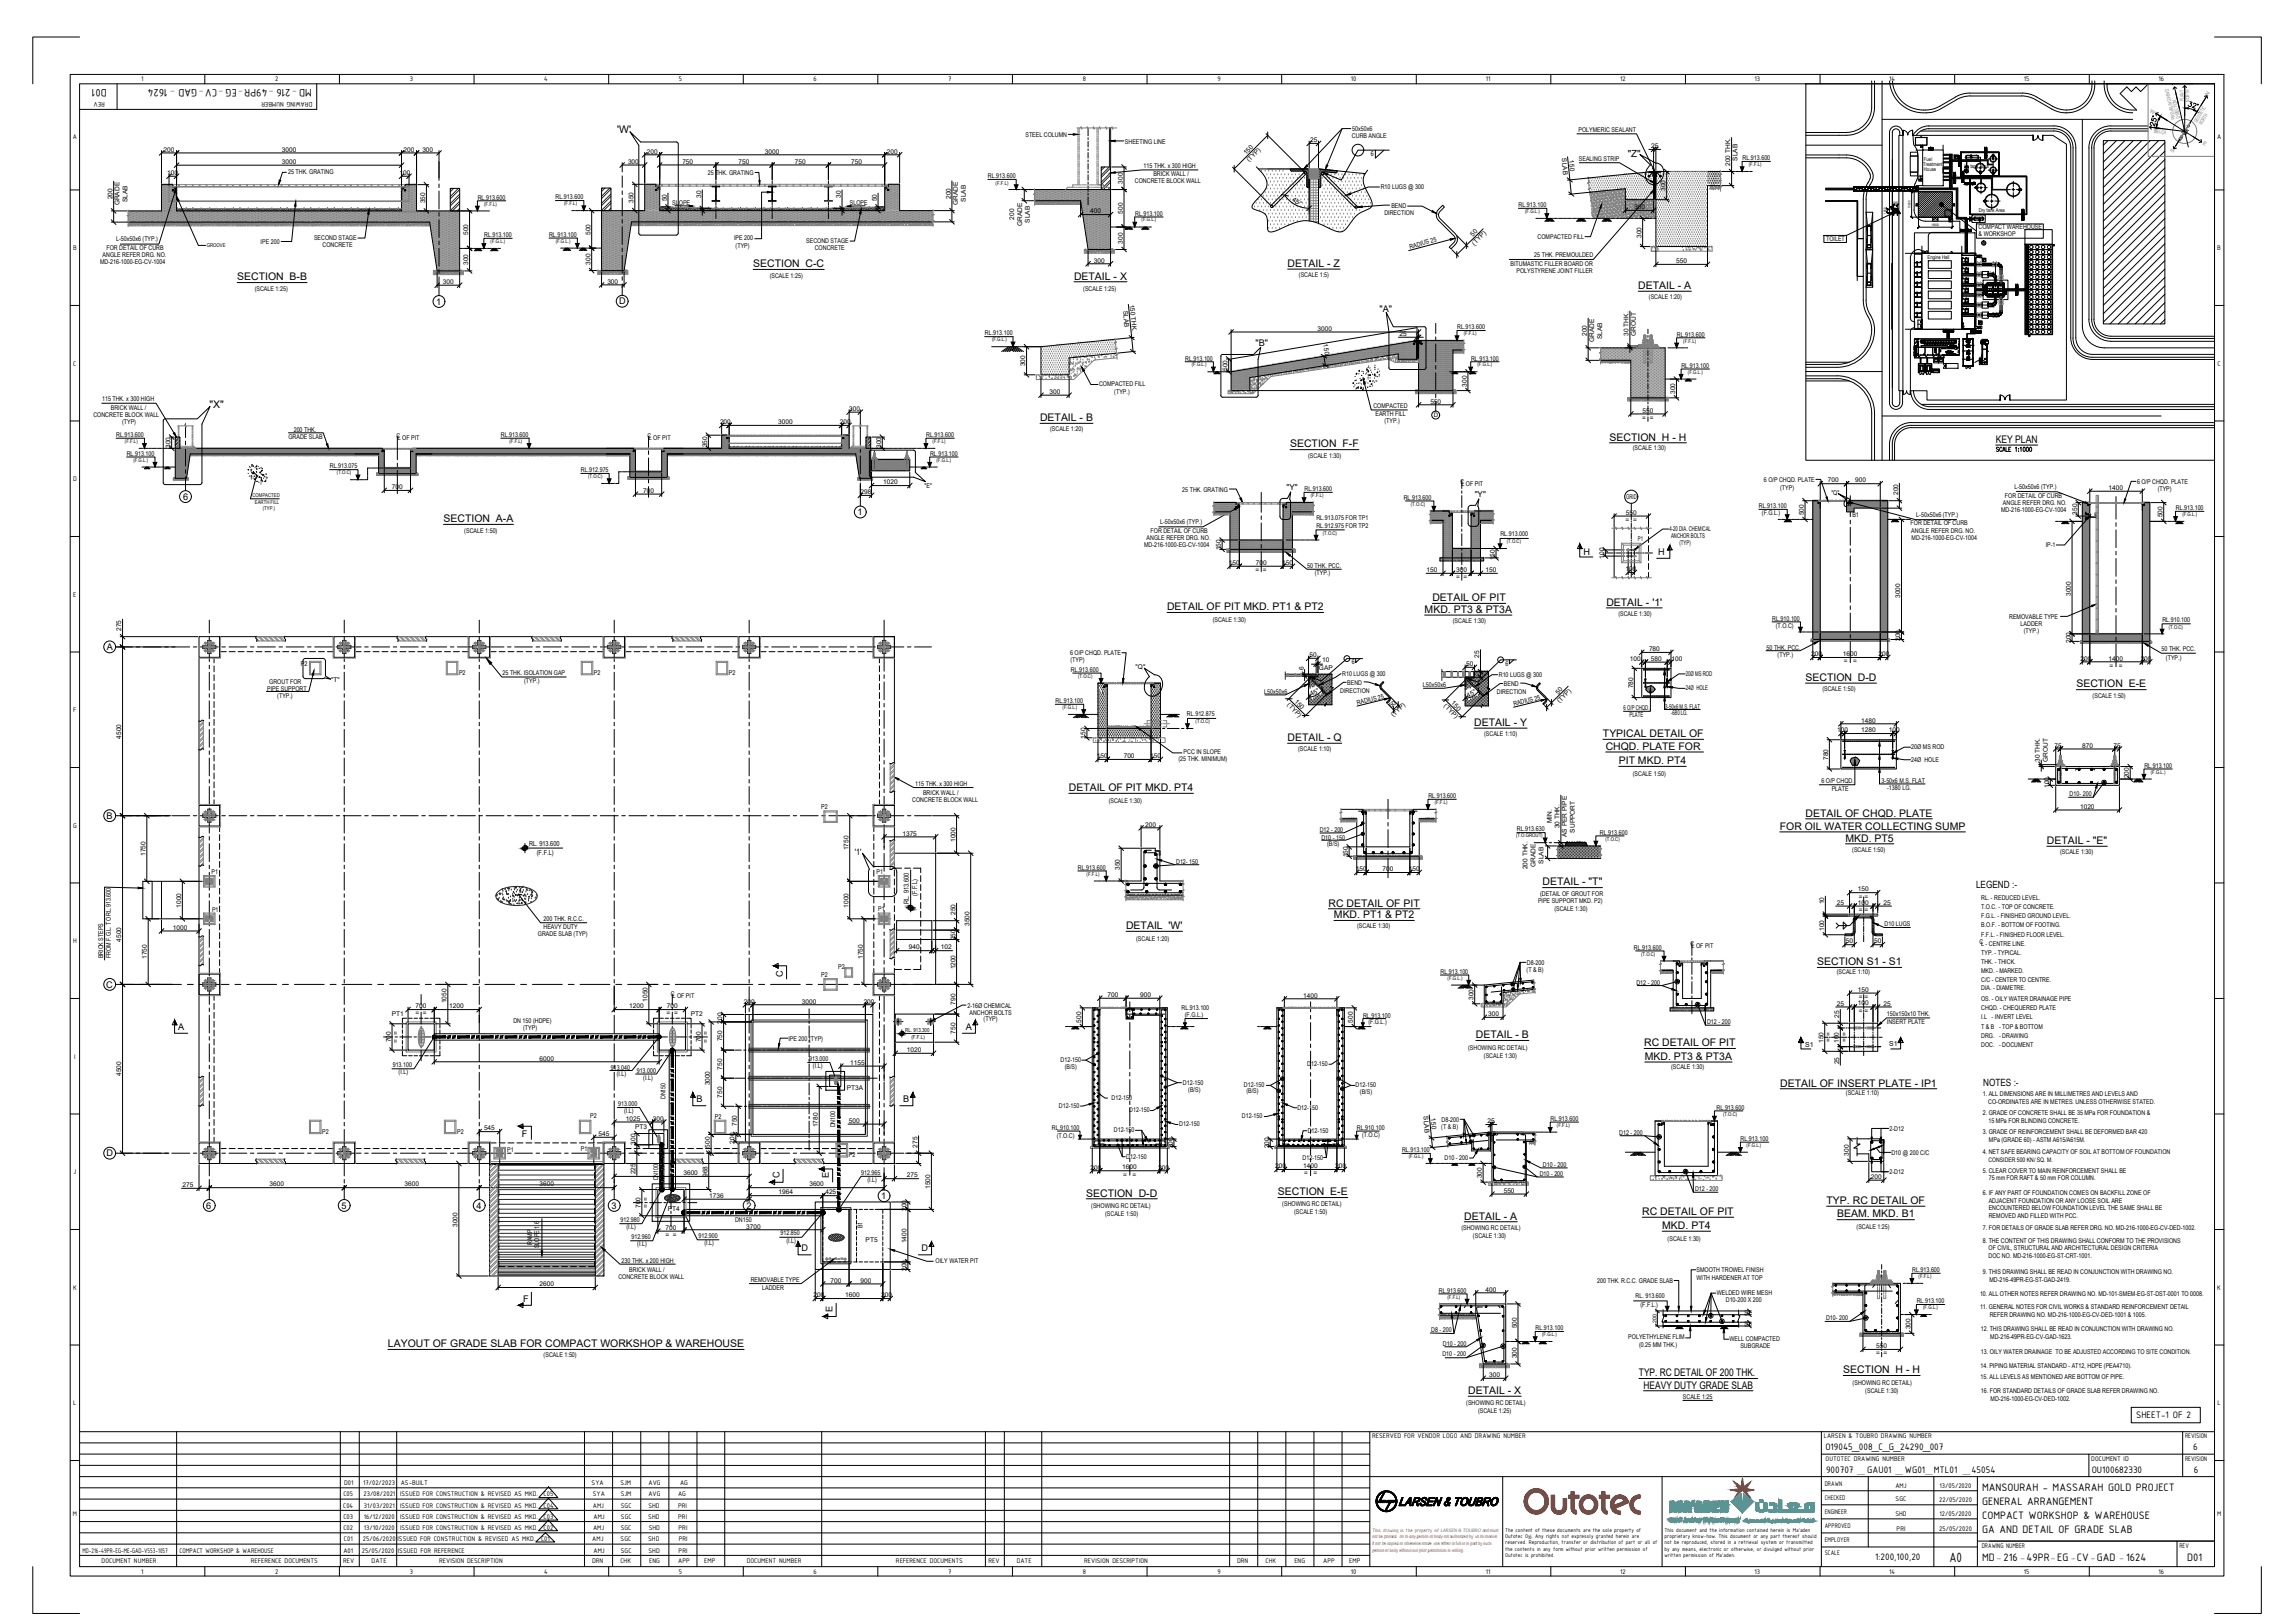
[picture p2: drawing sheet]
<svg xmlns="http://www.w3.org/2000/svg" width="1189mm" height="841mm" viewBox="0 0 1189 841" stroke-linecap="round" stroke-linejoin="round" font-family="sans-serif">
<defs><g id="words">
<text font-size="7.5" x="1010" y="809">A0</text>
<g font-size="6">
<text x="55" y="46" transform="rotate(180 55 46)">D01</text>
<text x="162" y="46" transform="rotate(180 162 46)">MD-216 -49PR-EG -CV-GAD - 1624</text>
<text x="1027" y="772">MANSOURAH - MASSARAH GOLD PROJECT</text>
<text x="1027" y="780">GENERAL ARRANGEMENT</text>
<text x="1027" y="787">COMPACT WORKSHOP &amp; WAREHOUSE</text>
<text x="1027" y="794">GA AND DETAIL OF GRADE SLAB</text>
<text x="1027" y="809">MD-216 -49PR-EG -CV-GAD -1624</text>
<text x="1134" y="809">D01</text>
</g>
<g font-size="5.4">
<text x="320" y="69">'W'</text>
<text x="390" y="138">SECTION C-C</text>
<text x="667" y="138">DETAIL - Z</text>
<text x="123" y="145">SECTION B-B</text>
<text x="557" y="145">DETAIL - X</text>
<text x="849" y="150">DETAIL - A</text>
<text x="109" y="211">&quot;X&quot;</text>
<text x="539" y="218">DETAIL - B</text>
<text x="669" y="232">SECTION F-F</text>
<text x="834" y="228">SECTION H - H</text>
<text x="1034" y="229">KEY PLAN</text>
<text x="230" y="271">SECTION A-A</text>
<text x="742" y="312">DETAIL OF PIT</text>
<text x="605" y="316">DETAIL OF PIT MKD. PT1 &amp; PT2</text>
<text x="738" y="318">MKD. PT3 &amp; PT3A</text>
<text x="832" y="314">DETAIL - '1'</text>
<text x="936" y="353">SECTION D-D</text>
<text x="1076" y="356">SECTION E-E</text>
<text x="764" y="376">DETAIL - Y</text>
<text x="831" y="382">TYPICAL DETAIL OF</text>
<text x="667" y="384">DETAIL - Q</text>
<text x="832" y="389">CHQD. PLATE FOR</text>
<text x="839" y="396">PIT MKD. PT4</text>
<text x="554" y="410">DETAIL OF PIT MKD. PT4</text>
<text x="936" y="423">DETAIL OF CHQD. PLATE</text>
<text x="922" y="430">FOR OIL WATER COLLECTING SUMP</text>
<text x="956" y="436">MKD. PT5</text>
<text x="1061" y="437">DETAIL - &quot;E&quot;</text>
<text x="799" y="459">DETAIL - &quot;T&quot;</text>
<text x="688" y="470">RC DETAIL OF PIT</text>
<text x="691" y="476">MKD. PT1 &amp; PT2</text>
<text x="584" y="481">DETAIL 'W'</text>
<text x="942" y="500">SECTION S1 - S1</text>
<text x="765" y="538">DETAIL - B</text>
<text x="852" y="542">RC DETAIL OF PIT</text>
<text x="852" y="549">MKD. PT3 &amp; PT3A</text>
<text x="923" y="563">DETAIL OF INSERT PLATE - IP1</text>
<text x="563" y="620">SECTION D-D</text>
<text x="662" y="619">SECTION E-E</text>
<text x="947" y="624">TYP. RC DETAIL OF</text>
<text x="851" y="630">RC DETAIL OF PIT</text>
<text x="759" y="632">DETAIL - A</text>
<text x="952" y="631">BEAM. MKD. B1</text>
<text x="861" y="637">MKD. PT4</text>
<text x="201" y="698">LAYOUT OF GRADE SLAB FOR COMPACT WORKSHOP &amp; WAREHOUSE</text>
<text x="849" y="713">TYP. RC DETAIL OF 200 THK.</text>
<text x="955" y="712">SECTION H - H</text>
<text x="852" y="720">HEAVY DUTY GRADE SLAB</text>
<text x="761" y="722">DETAIL - X</text>
</g>
<g font-size="5.3">
<text x="1107" y="735">SHEET-1 OF 2</text>
<text x="946" y="752">O19045_008_C_G_24290_007</text>
<text x="1137" y="751">6</text>
<text x="946" y="763">900707 _GAU01 _WG01_MTL01 _45054</text>
<text x="1084" y="763">OU100682330</text>
<text x="1137" y="763">6</text>
<text x="972" y="808">1:200,100,20</text>
</g>
<g font-size="5.2">
<text x="1024" y="460">LEGEND :-</text>
<text x="1028" y="563">NOTES :-</text>
</g>
<text font-size="5.1" x="844" y="81">&quot;Z&quot;</text>
<g font-size="4.8">
<text x="226" y="158">1</text>
<text x="321" y="158">D</text>
<text x="715" y="162">&quot;A&quot;</text>
<text x="651" y="179">&quot;B&quot;</text>
<text x="821" y="288">H</text>
<text x="859" y="288">H</text>
</g>
<g font-size="4.7">
<text x="95" y="259">6</text>
<text x="444" y="267">1</text>
<text x="55" y="337">A</text>
<text x="55" y="424">B</text>
<text x="406" y="506" transform="rotate(-90 406 506)">C</text>
<text x="55" y="512">C</text>
<text x="92" y="533">A</text>
<text x="501" y="533">A</text>
<text x="361" y="571">B</text>
<text x="468" y="571">B</text>
<text x="270" y="589">F</text>
<text x="55" y="599">D</text>
<text x="404" y="610" transform="rotate(-90 404 610)">C</text>
<text x="430" y="611" transform="rotate(-90 430 611)">E</text>
<text x="457" y="621">1</text>
<text x="107" y="626">6</text>
<text x="177" y="626">5</text>
<text x="247" y="626">4</text>
<text x="317" y="626">3</text>
<text x="387" y="626">2</text>
<text x="415" y="648">D</text>
<text x="478" y="648">D</text>
<text x="271" y="675">F</text>
<text x="431" y="680" transform="rotate(-90 431 680)">E</text>
</g>
<text font-size="4.5" x="443" y="443">'1'</text>
<g font-size="4.2">
<text x="667" y="254">&quot;Y&quot;</text>
<text x="764" y="258">&quot;Y&quot;</text>
</g>
<g font-size="3.8">
<text x="73" y="42">1</text>
<text x="143" y="42">2</text>
<text x="212" y="42">3</text>
<text x="282" y="42">4</text>
<text x="352" y="42">5</text>
<text x="422" y="42">6</text>
<text x="491" y="42">7</text>
<text x="561" y="42">8</text>
<text x="631" y="42">9</text>
<text x="700" y="42">10</text>
<text x="770" y="42">11</text>
<text x="840" y="42">12</text>
<text x="909" y="42">13</text>
<text x="979" y="42">14</text>
<text x="1049" y="42">15</text>
<text x="1119" y="42">16</text>
<text x="54" y="53" transform="rotate(180 54 53)">REV</text>
<text x="162" y="53" transform="rotate(180 162 53)">DRAWING NUMBER</text>
<text x="38" y="72">A</text>
<text x="1149" y="72">A</text>
<text x="38" y="130">B</text>
<text x="1149" y="130">B</text>
<text x="38" y="189">C</text>
<text x="1149" y="189">C</text>
<text x="38" y="249">D</text>
<text x="38" y="309">E</text>
<text x="38" y="369">F</text>
<text x="38" y="429">G</text>
<text x="38" y="489">H</text>
<text x="38" y="549">I</text>
<text x="38" y="608">J</text>
<text x="38" y="668">K</text>
<text x="1149" y="668">K</text>
<text x="38" y="728">L</text>
<text x="1149" y="728">L</text>
<text x="711" y="745">RESERVED FOR VENDOR LOGO AND DRAWING NUMBER</text>
<text x="945" y="745">LARSEN &amp; TOUBRO DRAWING NUMBER</text>
<text x="1132" y="745">REVISION</text>
<text x="946" y="757">OUTOTEC DRAWING NUMBER</text>
<text x="1084" y="757">DOCUMENT ID</text>
<text x="1132" y="757">REVISION</text>
<text x="178" y="770">D01</text>
<text x="188" y="770">17/02/2023</text>
<text x="208" y="770">AS-BUILT</text>
<text x="307" y="770">SYA</text>
<text x="321" y="770">SJM</text>
<text x="336" y="770">AVG</text>
<text x="352" y="770">AG</text>
<text x="946" y="770">DRAWN</text>
<text x="982" y="771">AMJ</text>
<text x="1005" y="771">13/05/2020</text>
<text x="178" y="775">C05</text>
<text x="188" y="775">23/08/2021</text>
<text x="207" y="775">ISSUED FOR CONSTRUCTION &amp; REVISED AS MKD.</text>
<text x="282" y="775">C05</text>
<text x="307" y="775">SYA</text>
<text x="322" y="775">SJM</text>
<text x="336" y="775">AVG</text>
<text x="351" y="775">AG</text>
<text x="946" y="777">CHECKED</text>
<text x="982" y="778">SGC</text>
<text x="1005" y="779">22/05/2020</text>
<text x="38" y="786">M</text>
<text x="178" y="781">C04</text>
<text x="189" y="781">31/03/2021</text>
<text x="207" y="781">ISSUED FOR CONSTRUCTION &amp; REVISED AS MKD.</text>
<text x="282" y="781">C04</text>
<text x="307" y="781">AMJ</text>
<text x="322" y="781">SGC</text>
<text x="336" y="781">SHD</text>
<text x="351" y="781">PRI</text>
<text x="946" y="785">ENGINEER</text>
<text x="982" y="786">SHD</text>
<text x="1005" y="786">12/05/2020</text>
<text x="1149" y="786">M</text>
<text x="178" y="787">C03</text>
<text x="189" y="787">16/12/2020</text>
<text x="207" y="787">ISSUED FOR CONSTRUCTION &amp; REVISED AS MKD.</text>
<text x="282" y="787">C03</text>
<text x="308" y="787">AMJ</text>
<text x="322" y="787">SGC</text>
<text x="336" y="787">SHD</text>
<text x="351" y="787">PRI</text>
<text x="946" y="792">APPROVED</text>
<text x="178" y="793">C02</text>
<text x="189" y="793">13/10/2020</text>
<text x="207" y="793">ISSUED FOR CONSTRUCTION &amp; REVISED AS MKD.</text>
<text x="282" y="793">C02</text>
<text x="307" y="793">AMJ</text>
<text x="322" y="793">SGC</text>
<text x="336" y="793">SHD</text>
<text x="352" y="793">PRI</text>
<text x="983" y="793">PRI</text>
<text x="1005" y="793">25/05/2020</text>
<text x="178" y="799">C01</text>
<text x="188" y="799">25/06/2020</text>
<text x="206" y="799">ISSUED FOR CONSTRUCTION &amp; REVISED AS MKD.</text>
<text x="280" y="799">C01</text>
<text x="307" y="799">AMJ</text>
<text x="322" y="799">SGC</text>
<text x="336" y="799">SHD</text>
<text x="352" y="799">PRI</text>
<text x="946" y="799">EMPLOYER</text>
<text x="1027" y="802">DRAWING NUMBER</text>
<text x="1129" y="802">REV</text>
<text x="43" y="805">MD-216-49PR-EG-ME-GAD-V553-1057</text>
<text x="93" y="805">COMPACT WORKSHOP &amp; WAREHOUSE</text>
<text x="178" y="805">A01</text>
<text x="187" y="805">25/05/2020</text>
<text x="206" y="805">ISSUED FOR REFERENCE</text>
<text x="308" y="805">AMJ</text>
<text x="322" y="805">SGC</text>
<text x="336" y="805">SHD</text>
<text x="352" y="805">PRI</text>
<text x="946" y="806">SCALE</text>
<text x="53" y="810">DOCUMENT NUMBER</text>
<text x="73" y="815">1</text>
<text x="130" y="810">REFERENCE DOCUMENTS</text>
<text x="143" y="815">2</text>
<text x="178" y="810">REV</text>
<text x="193" y="810">DATE</text>
<text x="212" y="815">3</text>
<text x="228" y="810">REVISION DESCRIPTION</text>
<text x="282" y="815">4</text>
<text x="307" y="810">DRN</text>
<text x="321" y="810">CHK</text>
<text x="336" y="810">ENG</text>
<text x="351" y="810">APP</text>
<text x="352" y="815">5</text>
<text x="365" y="810">EMP</text>
<text x="387" y="810">DOCUMENT NUMBER</text>
<text x="422" y="815">6</text>
<text x="464" y="810">REFERENCE DOCUMENTS</text>
<text x="491" y="815">7</text>
<text x="512" y="810">REV</text>
<text x="527" y="810">DATE</text>
<text x="561" y="815">8</text>
<text x="562" y="810">REVISION DESCRIPTION</text>
<text x="631" y="815">9</text>
<text x="641" y="810">DRN</text>
<text x="656" y="810">CHK</text>
<text x="671" y="810">ENG</text>
<text x="686" y="810">APP</text>
<text x="699" y="810">EMP</text>
<text x="700" y="815">10</text>
<text x="770" y="815">11</text>
<text x="840" y="815">12</text>
<text x="909" y="815">13</text>
<text x="979" y="815">14</text>
<text x="1049" y="815">15</text>
<text x="1119" y="815">16</text>
</g>
<g font-size="3.6">
<text x="274" y="439">RL. 913.600</text>
<text x="278" y="443">(F.F.L)</text>
<text x="475" y="464" transform="rotate(-90 475 464)">(F.F.L)</text>
<text x="471" y="468" transform="rotate(-90 471 468)">RL. 913.600</text>
<text x="936" y="543">S1</text>
<text x="979" y="542">S1</text>
</g>
<g font-size="3.4">
<text x="531" y="71">STEEL COLUMN</text>
<text x="701" y="72">CURB ANGLE</text>
<text x="701" y="68">50x50x6</text>
<text x="818" y="68">POLYMERIC SEALANT</text>
<text x="583" y="74">SHEETING LINE</text>
<text x="679" y="74">25</text>
<text x="856" y="77">25</text>
<text x="85" y="79">200</text>
<text x="146" y="79">3000</text>
<text x="209" y="79">200</text>
<text x="219" y="79">300</text>
<text x="335" y="80">200</text>
<text x="396" y="80">3000</text>
<text x="460" y="80">200</text>
<text x="646" y="80" transform="rotate(-45 646 80)">150</text>
<text x="710" y="81">6</text>
<text x="809" y="82" transform="rotate(84 809 82)">SLAB</text>
<text x="813" y="83" transform="rotate(84 813 83)">150</text>
<text x="818" y="83">SEALING STRIP</text>
<text x="900" y="83" transform="rotate(-90 900 83)">SLAB</text>
<text x="903" y="83">RL.913.600</text>
<text x="146" y="85">3000</text>
<text x="325" y="85">300</text>
<text x="354" y="85">750</text>
<text x="383" y="85">750</text>
<text x="412" y="85">750</text>
<text x="441" y="85">750</text>
<text x="593" y="87">115 THK. x 300 HIGH</text>
<text x="647" y="84" transform="rotate(-45 647 84)">(TYP)</text>
<text x="897" y="86" transform="rotate(-90 897 86)">200 THK.</text>
<text x="87" y="91">100</text>
<text x="149" y="90">25 THK. GRATING</text>
<text x="207" y="91">100</text>
<text x="367" y="91">25 THK. GRATING</text>
<text x="512" y="92">RL.913.600</text>
<text x="582" y="95" transform="rotate(-90 582 95)">300</text>
<text x="588" y="95">CONCRETE BLOCK WALL</text>
<text x="598" y="91">BRICK WALL /</text>
<text x="716" y="98">R10 LUGS @ 300</text>
<text x="863" y="99" transform="rotate(-90 863 99)">300</text>
<text x="58" y="103" transform="rotate(-90 58 103)">200</text>
<text x="62" y="106" transform="rotate(-90 62 106)">GRADE</text>
<text x="66" y="105" transform="rotate(-90 66 105)">SLAB</text>
<text x="220" y="105" transform="rotate(-90 220 105)">350</text>
<text x="248" y="103">RL.913.600</text>
<text x="288" y="103">RL.913.600</text>
<text x="328" y="105" transform="rotate(-90 328 105)">350</text>
<text x="346" y="104" transform="rotate(-90 346 104)">50</text>
<text x="348" y="106" transform="rotate(2 348 106)">SLOPE</text>
<text x="363" y="103" transform="rotate(-90 363 103)">30</text>
<text x="436" y="103" transform="rotate(-90 436 103)">30</text>
<text x="440" y="106" transform="rotate(-2 440 106)">SLOPE</text>
<text x="454" y="104" transform="rotate(-90 454 104)">50</text>
<text x="493" y="103" transform="rotate(-90 493 103)">200</text>
<text x="496" y="106" transform="rotate(-90 496 106)">GRADE</text>
<text x="500" y="105" transform="rotate(-90 500 105)">SLAB</text>
<text x="669" y="104" transform="rotate(28 669 104)">45°</text>
<text x="721" y="108">BEND</text>
<text x="787" y="107">RL.913.100</text>
<text x="526" y="114" transform="rotate(-90 526 114)">200</text>
<text x="565" y="111">400</text>
<text x="582" y="111" transform="rotate(-90 582 111)">500</text>
<text x="588" y="112">RL.913.100</text>
<text x="717" y="112">DIRECTION</text>
<text x="847" y="108">300</text>
<text x="530" y="117" transform="rotate(-90 530 117)">GRADE</text>
<text x="534" y="115" transform="rotate(-90 534 115)">SLAB</text>
<text x="1025" y="119">COMPACT WAREHOUSE</text>
<text x="60" y="125">L-50x50x6 (TYP.)</text>
<text x="163" y="124">SECOND STAGE</text>
<text x="243" y="122" transform="rotate(-90 243 122)">500</text>
<text x="251" y="123">RL.913.100</text>
<text x="285" y="123">RL.913.100</text>
<text x="306" y="122" transform="rotate(-90 306 122)">500</text>
<text x="380" y="125">IPE 200</text>
<text x="418" y="126">SECOND STAGE</text>
<text x="763" y="123" transform="rotate(-45 763 123)">50</text>
<text x="797" y="124">COMPACTED FILL</text>
<text x="851" y="123" transform="rotate(-90 851 123)">300</text>
<text x="946" y="125">TOILET</text>
<text x="1025" y="122">&amp; WORKSHOP</text>
<text x="55" y="130">FOR DETAIL OF CURB</text>
<text x="135" y="126">IPE 200</text>
<text x="167" y="128">CONCRETE</text>
<text x="381" y="129">(TYP)</text>
<text x="422" y="130">CONCRETE</text>
<text x="582" y="126" transform="rotate(-90 582 126)">300</text>
<text x="731" y="129" transform="rotate(-15 731 129)">RADIUS 25</text>
<text x="764" y="127" transform="rotate(-44 764 127)">(TYP)</text>
<text x="52" y="137">MD-216-1000-EG-CV-1004</text>
<text x="53" y="133">ANGLE REFER DRG. NO.</text>
<text x="243" y="137" transform="rotate(-90 243 137)">300</text>
<text x="306" y="137" transform="rotate(-90 306 137)">300</text>
<text x="567" y="136">300</text>
<text x="783" y="138">BITUMASTIC FILLER BOARD OR</text>
<text x="795" y="133">25 THK. PREMOULDED</text>
<text x="869" y="136">550</text>
<text x="399" y="144">(SCALE 1:25)</text>
<text x="673" y="143">(SCALE 1:5)</text>
<text x="786" y="142">POLYSTYRENE JOINT FILLER</text>
<text x="230" y="147">300</text>
<text x="315" y="147">300</text>
<text x="132" y="151">(SCALE 1:25)</text>
<text x="561" y="151">(SCALE 1:25)</text>
<text x="855" y="155">(SCALE 1:20)</text>
<text x="582" y="161" transform="rotate(84 582 161)">SLAB</text>
<text x="585" y="158" transform="rotate(84 585 158)">150 THK.</text>
<text x="510" y="174">RL.913.100</text>
<text x="683" y="171">3000</text>
<text x="755" y="171">RL.913.600</text>
<text x="844" y="174" transform="rotate(-90 844 174)">30 THK.</text>
<text x="848" y="174" transform="rotate(-90 848 174)">GROUT</text>
<text x="686" y="178" transform="rotate(80 686 178)">150</text>
<text x="725" y="174">25</text>
<text x="822" y="174" transform="rotate(-90 822 174)">200</text>
<text x="826" y="177" transform="rotate(-90 826 177)">GRADE</text>
<text x="830" y="176" transform="rotate(-90 830 176)">SLAB</text>
<text x="869" y="174">RL.913.600</text>
<text x="531" y="190" transform="rotate(-90 531 190)">300</text>
<text x="614" y="187">RL.913.100</text>
<text x="762" y="187">RL.913.100</text>
<text x="871" y="191">RL.913.100</text>
<text x="636" y="192" transform="rotate(-90 636 192)">500</text>
<text x="570" y="200">COMPACTED FILL</text>
<text x="760" y="200" transform="rotate(-90 760 200)">300</text>
<text x="53" y="208">115 THK. x 300 HIGH</text>
<text x="544" y="204">300</text>
<text x="577" y="204">(TYP.)</text>
<text x="741" y="209">550</text>
<text x="868" y="204" transform="rotate(-90 868 204)">300</text>
<text x="48" y="216">CONCRETE BLOCK WALL</text>
<text x="57" y="212">BRICK WALL /</text>
<text x="440" y="213">300</text>
<text x="712" y="211">COMPACTED</text>
<text x="713" y="216">EARTH FILL</text>
<text x="851" y="214">550</text>
<text x="63" y="220">(TYP)</text>
<text x="373" y="220">200</text>
<text x="403" y="220">3000</text>
<text x="435" y="220">200</text>
<text x="717" y="219">(TYP.)</text>
<text x="851" y="218">= =</text>
<text x="60" y="226">RL.913.600</text>
<text x="149" y="227">GRADE SLAB</text>
<text x="152" y="224">200 THK.</text>
<text x="205" y="227">C</text>
<text x="260" y="226">RL.913.600</text>
<text x="336" y="227">C</text>
<text x="480" y="226">RL.913.600</text>
<text x="544" y="224">(SCALE 1:20)</text>
<text x="88" y="232" transform="rotate(-90 88 232)">300</text>
<text x="206" y="228">L OF PIT</text>
<text x="336" y="228">L OF PIT</text>
<text x="366" y="232" transform="rotate(-90 366 232)">350</text>
<text x="457" y="232" transform="rotate(-90 457 232)">300</text>
<text x="846" y="233">(SCALE 1:30)</text>
<text x="66" y="236">RL.913.100</text>
<text x="482" y="236">RL.913.100</text>
<text x="678" y="237">(SCALE 1:30)</text>
<text x="171" y="243">RL.913.075</text>
<text x="301" y="245">RL.912.975</text>
<text x="458" y="251">1020</text>
<text x="757" y="251">C</text>
<text x="757" y="252">L OF PIT</text>
<text x="914" y="250">6 O/P CHQD. PLATE</text>
<text x="947" y="250">700</text>
<text x="961" y="250">900</text>
<text x="1107" y="251">6 O/P CHQD. PLATE</text>
<text x="203" y="253">700</text>
<text x="333" y="255">700</text>
<text x="446" y="256">298</text>
<text x="479" y="253">&quot;E&quot;</text>
<text x="613" y="255">25 THK. GRATING</text>
<text x="676" y="255">RL.913.600</text>
<text x="923" y="254">(TYP)</text>
<text x="949" y="256">&quot;Q&quot;</text>
<text x="984" y="256" transform="rotate(-90 984 256)">200</text>
<text x="1039" y="258">FOR DETAIL OF CURB</text>
<text x="1044" y="253">L-50x50x6 (TYP.)</text>
<text x="1093" y="254">1400</text>
<text x="1118" y="255">(TYP)</text>
<text x="727" y="259">RL.913.600</text>
<text x="843" y="259">GRID</text>
<text x="912" y="263">RL.913.100</text>
<text x="1038" y="262">ANGLE REFER DRG. NO.</text>
<text x="682" y="270">RL.913.075 FOR TP1</text>
<text x="843" y="267">550</text>
<text x="913" y="267">(F.G.L.)</text>
<text x="935" y="267" transform="rotate(-90 935 267)">500</text>
<text x="960" y="268">B1</text>
<text x="993" y="268">L-50x50x6 (TYP.)</text>
<text x="1037" y="266">MD-216-1000-EG-CV-1004</text>
<text x="1076" y="267" transform="rotate(-90 1076 267)">350</text>
<text x="1121" y="268" transform="rotate(-90 1121 268)">500</text>
<text x="1128" y="264">RL.913.100</text>
<text x="601" y="272">L-50x50x6 (TYP.)</text>
<text x="682" y="273">RL.912.975 FOR TP2</text>
<text x="842" y="270">= =</text>
<text x="865" y="275">4-20 DIA. CHEMICAL</text>
<text x="990" y="272">FOR DETAIL OF CURB</text>
<text x="241" y="276">(SCALE 1:50)</text>
<text x="594" y="280">ANGLE REFER DRG. NO.</text>
<text x="596" y="276">FOR DETAIL OF CURB</text>
<text x="778" y="278">RL.913.000</text>
<text x="849" y="280">P1</text>
<text x="866" y="279">ANCHOR BOLTS</text>
<text x="991" y="276">ANGLE REFER DRG. NO.</text>
<text x="991" y="280">MD-216-1000-EG-CV-1004</text>
<text x="593" y="283">MD-216-1000-EG-CV-1004</text>
<text x="633" y="285" transform="rotate(-90 633 285)">150</text>
<text x="870" y="282">(TYP)</text>
<text x="1060" y="283">IP-1</text>
<text x="637" y="293">150</text>
<text x="651" y="293">700</text>
<text x="664" y="293">150</text>
<text x="775" y="290" transform="rotate(-90 775 290)">150</text>
<text x="831" y="289" transform="rotate(-90 831 289)">100</text>
<text x="651" y="296">= =</text>
<text x="677" y="294">50 THK. PCC.</text>
<text x="681" y="298">(TYP.)</text>
<text x="739" y="296">150</text>
<text x="755" y="296">300</text>
<text x="770" y="296">150</text>
<text x="842" y="296">100</text>
<text x="755" y="300">= =</text>
<text x="985" y="310" transform="rotate(-90 985 310)">3000</text>
<text x="1073" y="309" transform="rotate(-90 1073 309)">3000</text>
<text x="628" y="322">(SCALE 1:30)</text>
<text x="753" y="323">(SCALE 1:30)</text>
<text x="839" y="319">(SCALE 1:30)</text>
<text x="918" y="322">RL.910.100</text>
<text x="1041" y="321">REMOVABLE TYPE</text>
<text x="1121" y="322">RL.910.100</text>
<text x="63" y="327" transform="rotate(-90 63 327)">275</text>
<text x="920" y="325">(T.O.C)</text>
<text x="1047" y="324">LADDER</text>
<text x="1049" y="328">(TYP.)</text>
<text x="985" y="332" transform="rotate(-90 985 332)">200</text>
<text x="1073" y="333" transform="rotate(-90 1073 333)">200</text>
<text x="555" y="339">6 O/P CHQD. PLATE</text>
<text x="679" y="340">50</text>
<text x="767" y="341" transform="rotate(-90 767 341)">25</text>
<text x="855" y="337">780</text>
<text x="916" y="337">50 THK. PCC.</text>
<text x="921" y="341">(TYP.)</text>
<text x="939" y="340">200</text>
<text x="955" y="340">1600</text>
<text x="974" y="340">200</text>
<text x="1120" y="338">50 THK. PCC.</text>
<text x="156" y="345">P2</text>
<text x="555" y="343">(TYP)</text>
<text x="589" y="347">&quot;Q&quot;</text>
<text x="676" y="347" transform="rotate(-90 676 347)">6</text>
<text x="684" y="347">GAP</text>
<text x="685" y="343">10</text>
<text x="701" y="344">6</text>
<text x="760" y="345">50</text>
<text x="780" y="345">6</text>
<text x="845" y="343">100</text>
<text x="856" y="342">580</text>
<text x="866" y="342">100</text>
<text x="956" y="344">=</text>
<text x="960" y="344">=</text>
<text x="1078" y="342">200</text>
<text x="1093" y="342">1400</text>
<text x="1093" y="346">=</text>
<text x="1098" y="346">=</text>
<text x="1109" y="342">200</text>
<text x="1123" y="342">(TYP.)</text>
<text x="172" y="353">&quot;T&quot;</text>
<text x="238" y="350">P2</text>
<text x="260" y="350">25 THK. ISOLATION GAP</text>
<text x="308" y="350">P2</text>
<text x="378" y="350">P2</text>
<text x="555" y="348">RL.913.600</text>
<text x="696" y="350">R10 LUGS @ 300</text>
<text x="777" y="351">R10 LUGS @ 300</text>
<text x="874" y="350">20Ø MS ROD</text>
<text x="138" y="358">PIPE SUPPORT</text>
<text x="140" y="354">GROUT FOR</text>
<text x="272" y="354">(TYP.)</text>
<text x="655" y="360">L50x50x6</text>
<text x="695" y="359">DIRECTION</text>
<text x="698" y="355">BEND</text>
<text x="737" y="356">L50x50x6</text>
<text x="776" y="359">DIRECTION</text>
<text x="779" y="356">BEND</text>
<text x="807" y="360" transform="rotate(-45 807 360)">50</text>
<text x="846" y="357" transform="rotate(-90 846 357)">780</text>
<text x="874" y="358">24Ø HOLE</text>
<text x="944" y="358">(SCALE 1:50)</text>
<text x="144" y="362">(TYP.)</text>
<text x="547" y="364">RL.913.100</text>
<text x="667" y="365" transform="rotate(45 667 365)">(TYP)</text>
<text x="671" y="364" transform="rotate(45 671 364)">150</text>
<text x="680" y="361" transform="rotate(-28 680 361)">45°</text>
<text x="704" y="365" transform="rotate(-15 704 365)">RADIUS 25</text>
<text x="752" y="364" transform="rotate(45 752 364)">150</text>
<text x="761" y="361" transform="rotate(-28 761 361)">45°</text>
<text x="808" y="364" transform="rotate(-45 808 364)">(TYP)</text>
<text x="1085" y="361">(SCALE 1:50)</text>
<text x="615" y="371">RL.912.875</text>
<text x="721" y="367" transform="rotate(-45 721 367)">50</text>
<text x="722" y="372" transform="rotate(-45 722 372)">(TYP)</text>
<text x="748" y="366" transform="rotate(45 748 366)">(TYP)</text>
<text x="785" y="366" transform="rotate(-15 785 366)">RADIUS 25</text>
<text x="841" y="368">6 O/P CHQD.</text>
<text x="845" y="371">PLATE</text>
<text x="863" y="367">3-50x6 M.S. FLAT</text>
<text x="866" y="371">-680 LG.</text>
<text x="965" y="374">1480</text>
<text x="63" y="383" transform="rotate(-90 63 383)">4500</text>
<text x="563" y="383" transform="rotate(-90 563 383)">150</text>
<text x="769" y="381">(SCALE 1:10)</text>
<text x="952" y="379">100</text>
<text x="965" y="379">1280</text>
<text x="979" y="379">100</text>
<text x="673" y="389">(SCALE 1:10)</text>
<text x="991" y="388">20Ø MS ROD</text>
<text x="1065" y="387">75</text>
<text x="1079" y="387">870</text>
<text x="1095" y="387">75</text>
<text x="569" y="393">150</text>
<text x="582" y="393">700</text>
<text x="596" y="393">150</text>
<text x="611" y="394">(25 THK. MINIMUM)</text>
<text x="613" y="391">PCC IN SLOPE</text>
<text x="947" y="394" transform="rotate(-90 947 394)">780</text>
<text x="991" y="395">24Ø HOLE</text>
<text x="1057" y="395" transform="rotate(-90 1057 395)">30 THK.</text>
<text x="1061" y="395" transform="rotate(-90 1061 395)">GROUT</text>
<text x="1111" y="398">RL.913.100</text>
<text x="474" y="407">115 THK. x 300 HIGH</text>
<text x="846" y="402">(SCALE 1:50)</text>
<text x="944" y="406">6 O/P CHQD.</text>
<text x="975" y="406">3-50x6 M.S. FLAT</text>
<text x="1103" y="403" transform="rotate(-90 1103 403)">200</text>
<text x="478" y="412">BRICK WALL /</text>
<text x="740" y="414">RL.913.600</text>
<text x="949" y="410">PLATE</text>
<text x="978" y="409">-1380 LG.</text>
<text x="1062" y="408" transform="rotate(-90 1062 408)">100</text>
<text x="1073" y="412">D10- 200</text>
<text x="426" y="419">P2</text>
<text x="473" y="416">CONCRETE BLOCK WALL</text>
<text x="575" y="416">(SCALE 1:30)</text>
<text x="1078" y="419">1020</text>
<text x="593" y="428">200</text>
<text x="684" y="431">D12 - 200</text>
<text x="786" y="431">RL.913.630</text>
<text x="804" y="427" transform="rotate(-90 804 427)">MIN.</text>
<text x="808" y="429" transform="rotate(-90 808 429)">30 THK.</text>
<text x="816" y="431" transform="rotate(-90 816 431)">SUPPORT</text>
<text x="468" y="433">1375</text>
<text x="495" y="436" transform="rotate(-90 495 436)">1000</text>
<text x="685" y="435">D10 - 150</text>
<text x="812" y="434" transform="rotate(-90 812 434)">AS PER PIPE</text>
<text x="829" y="433">RL.913.600</text>
<text x="75" y="444" transform="rotate(-90 75 444)">1750</text>
<text x="440" y="441" transform="rotate(-90 440 441)">1750</text>
<text x="688" y="438">(B/S)</text>
<text x="960" y="442">(SCALE 1:50)</text>
<text x="1068" y="442">(SCALE 1:30)</text>
<text x="610" y="448">D12- 150</text>
<text x="699" y="444" transform="rotate(-90 699 444)">150</text>
<text x="796" y="449" transform="rotate(-90 796 449)">GRADE</text>
<text x="800" y="448" transform="rotate(-90 800 448)">SLAB</text>
<text x="110" y="453">P1</text>
<text x="454" y="453">P1</text>
<text x="559" y="451">RL.913.600</text>
<text x="580" y="451" transform="rotate(-90 580 451)">350</text>
<text x="703" y="451">150</text>
<text x="717" y="451">700</text>
<text x="730" y="451">150</text>
<text x="792" y="450" transform="rotate(-90 792 450)">200 THK.</text>
<text x="963" y="462">150</text>
<text x="798" y="464">(DETAIL OF GROUT FOR</text>
<text x="963" y="466">= =</text>
<text x="1027" y="466">RL. - REDUCED LEVEL.</text>
<text x="94" y="470" transform="rotate(-90 94 470)">1000</text>
<text x="110" y="472">P1</text>
<text x="440" y="470" transform="rotate(-90 440 470)">1000</text>
<text x="455" y="472">P1</text>
<text x="797" y="468">PIPE SUPPORT MKD. P2)</text>
<text x="806" y="472">(SCALE 1:30)</text>
<text x="945" y="469" transform="rotate(-90 945 469)">10</text>
<text x="952" y="469">25</text>
<text x="963" y="469">100</text>
<text x="963" y="473">= =</text>
<text x="976" y="469">25</text>
<text x="1027" y="471">T.O.C. - TOP OF CONCRETE.</text>
<text x="282" y="477">200 THK. R.C.C.</text>
<text x="495" y="474" transform="rotate(-90 495 474)">250</text>
<text x="502" y="480" transform="rotate(-90 502 480)">3500</text>
<text x="1027" y="476">F.G.L. - FINISHED GROUND LEVEL.</text>
<text x="90" y="482">1000</text>
<text x="279" y="485">GRADE SLAB (TYP)</text>
<text x="282" y="482">HEAVY DUTY</text>
<text x="703" y="481">(SCALE 1:30)</text>
<text x="945" y="482" transform="rotate(-90 945 482)">100</text>
<text x="977" y="480">D10 LUGS</text>
<text x="1027" y="480">B.O.F. - BOTTOM OF FOOTING.</text>
<text x="1027" y="485">F.F.L. - FINISHED FLOOR LEVEL.</text>
<text x="63" y="488" transform="rotate(-90 63 488)">4500</text>
<text x="471" y="492">940</text>
<text x="488" y="492">102</text>
<text x="495" y="487" transform="rotate(-90 495 487)">250</text>
<text x="589" y="487">(SCALE 1:20)</text>
<text x="876" y="490">C</text>
<text x="877" y="491">L OF PIT</text>
<text x="957" y="489">50</text>
<text x="971" y="489">50</text>
<text x="1026" y="489">C</text>
<text x="1027" y="490">L - CENTRE LINE.</text>
<text x="53" y="497" transform="rotate(-90 53 497)">BRICK STEPS</text>
<text x="57" y="497" transform="rotate(-90 57 497)">FROM F.G.L. TO RL.913.600</text>
<text x="76" y="497" transform="rotate(-90 76 497)">1750</text>
<text x="447" y="497" transform="rotate(-90 447 497)">1750</text>
<text x="847" y="492">RL.913.600</text>
<text x="1027" y="495">TYP. - TYPICAL.</text>
<text x="434" y="502">P2</text>
<text x="495" y="502" transform="rotate(-90 495 502)">1200</text>
<text x="791" y="504">(T &amp; B)</text>
<text x="791" y="500">D8-200</text>
<text x="1027" y="504">MKD. - MARKED.</text>
<text x="1027" y="499">THK. - THICK.</text>
<text x="426" y="506">P2</text>
<text x="747" y="505">RL.913.100</text>
<text x="952" y="505">(SCALE 1:10)</text>
<text x="1027" y="509">C/C - CENTER TO CENTRE.</text>
<text x="348" y="516">C</text>
<text x="848" y="510">D12 - 200</text>
<text x="963" y="514">150</text>
<text x="1027" y="513">DIA. - DIAMETRE.</text>
<text x="231" y="520" transform="rotate(-90 231 520)">1050</text>
<text x="336" y="519" transform="rotate(-90 336 519)">1050</text>
<text x="349" y="517">L OF PIT</text>
<text x="385" y="520">200</text>
<text x="416" y="520">3000</text>
<text x="448" y="520">200</text>
<text x="495" y="521" transform="rotate(-90 495 521)">790</text>
<text x="574" y="517">700</text>
<text x="591" y="517">900</text>
<text x="675" y="517">1400</text>
<text x="764" y="518" transform="rotate(-90 764 518)">300</text>
<text x="952" y="521">25</text>
<text x="963" y="521">100</text>
<text x="963" y="518">= =</text>
<text x="976" y="521">25</text>
<text x="1027" y="518">OS. - OILY WATER DRAINAGE PIPE</text>
<text x="203" y="526">PT1</text>
<text x="215" y="526">= =</text>
<text x="215" y="523">700</text>
<text x="233" y="523">1200</text>
<text x="326" y="523">1200</text>
<text x="345" y="526">= =</text>
<text x="346" y="523">700</text>
<text x="358" y="526">PT2</text>
<text x="501" y="522">2-16Ø CHEMICAL</text>
<text x="502" y="526">ANCHOR BOLTS</text>
<text x="612" y="524">RL.913.100</text>
<text x="614" y="527">(F.G.L.)</text>
<text x="706" y="527">RL.913.100</text>
<text x="771" y="527">300</text>
<text x="953" y="527" transform="rotate(-90 953 527)">25</text>
<text x="963" y="525">= =</text>
<text x="978" y="527">150x150x10 THK.</text>
<text x="1027" y="523">CHQD. - CHEQUERED PLATE</text>
<text x="266" y="530">DN 150 (HDPE)</text>
<text x="271" y="534">(TYP)</text>
<text x="374" y="530" transform="rotate(-90 374 530)">200</text>
<text x="510" y="529">(TYP)</text>
<text x="560" y="530" transform="rotate(-90 560 530)">500</text>
<text x="701" y="530" transform="rotate(-90 701 530)">500</text>
<text x="709" y="531">(F.G.L.)</text>
<text x="885" y="531">D12 - 200</text>
<text x="978" y="531">INSERT PLATE</text>
<text x="1027" y="528">I.L - INVERT LEVEL</text>
<text x="1027" y="533">T &amp; B - TOP &amp; BOTTOM</text>
<text x="374" y="540" transform="rotate(-90 374 540)">750</text>
<text x="409" y="539">IPE 200 (TYP)</text>
<text x="495" y="536" transform="rotate(-90 495 536)">750</text>
<text x="949" y="540" transform="rotate(-90 949 540)">= =</text>
<text x="957" y="540" transform="rotate(-90 957 540)">= =</text>
<text x="1027" y="538">DRG. - DRAWING</text>
<text x="202" y="540" transform="rotate(-90 202 540)">700</text>
<text x="206" y="540" transform="rotate(-90 206 540)">= =</text>
<text x="363" y="540" transform="rotate(-90 363 540)">700</text>
<text x="367" y="540" transform="rotate(-90 367 540)">= =</text>
<text x="470" y="545">1020</text>
<text x="761" y="544">(SHOWING RC DETAIL)</text>
<text x="945" y="540" transform="rotate(-90 945 540)">150</text>
<text x="953" y="540" transform="rotate(-90 953 540)">100</text>
<text x="1027" y="543">DOC. - DOCUMENT</text>
<text x="280" y="550">6000</text>
<text x="419" y="550">913.000</text>
<text x="441" y="552">1155</text>
<text x="550" y="550">D12-150</text>
<text x="769" y="548">(SCALE 1:30)</text>
<text x="953" y="551" transform="rotate(-90 953 551)">25</text>
<text x="63" y="558" transform="rotate(-90 63 558)">4500</text>
<text x="204" y="553">913.100</text>
<text x="207" y="557">(I.L)</text>
<text x="316" y="554">913.040</text>
<text x="320" y="557">(I.L)</text>
<text x="330" y="556">913.000</text>
<text x="374" y="554" transform="rotate(-90 374 554)">750</text>
<text x="421" y="554">(I.L)</text>
<text x="552" y="554">(B/S)</text>
<text x="677" y="552">D12-150</text>
<text x="866" y="554">(SCALE 1:30)</text>
<text x="333" y="559">(I.L)</text>
<text x="368" y="562" transform="rotate(-90 368 562)">3000</text>
<text x="613" y="562">D12-150</text>
<text x="645" y="563">D12-150</text>
<text x="703" y="563">D12-150</text>
<text x="345" y="570" transform="rotate(-90 345 570)">DN150</text>
<text x="374" y="569" transform="rotate(-90 374 569)">750</text>
<text x="439" y="565">PT3A</text>
<text x="576" y="570">D12-150</text>
<text x="616" y="566">(B/S)</text>
<text x="646" y="566">(B/S)</text>
<text x="705" y="567">(B/S)</text>
<text x="957" y="568">(SCALE 1:10)</text>
<text x="1028" y="568">1. ALL DIMENSIONS ARE IN MILLIMETRES AND LEVELS AND</text>
<text x="320" y="573">913.000</text>
<text x="549" y="574">D12-150</text>
<text x="672" y="575">D12-150</text>
<text x="890" y="575">RL.913.600</text>
<text x="1030" y="572">CO-ORDINATES ARE IN METRES. UNLESS OTHERWISE STATED.</text>
<text x="306" y="580">P2</text>
<text x="323" y="577">(I.L)</text>
<text x="324" y="581">1025</text>
<text x="338" y="581">300</text>
<text x="371" y="580">P2</text>
<text x="440" y="582">500</text>
<text x="585" y="576">D12-150</text>
<text x="644" y="580">D12-150</text>
<text x="738" y="579" transform="rotate(84 738 579)">SLAB</text>
<text x="741" y="580" transform="rotate(84 741 580)">150</text>
<text x="747" y="582">D8-200</text>
<text x="804" y="581">RL.913.600</text>
<text x="1028" y="578">2. GRADE OF CONCRETE SHALL BE 35 MPa FOR FOUNDATION &amp;</text>
<text x="1030" y="582">15 MPa FOR BLINDING CONCRETE.</text>
<text x="167" y="588">P2</text>
<text x="237" y="588">P2</text>
<text x="251" y="586">545</text>
<text x="329" y="585">PT3</text>
<text x="382" y="583" transform="rotate(-90 382 583)">750</text>
<text x="424" y="584" transform="rotate(-90 424 584)">1780</text>
<text x="433" y="584" transform="rotate(-90 433 584)">DN100</text>
<text x="545" y="586">RL.910.100</text>
<text x="577" y="587">D12-150</text>
<text x="611" y="584">D12-150</text>
<text x="678" y="587">D12-150</text>
<text x="703" y="586">RL.910.100</text>
<text x="747" y="585">(T &amp; B)</text>
<text x="771" y="582">25</text>
<text x="839" y="588">D12 - 200</text>
<text x="979" y="586">2-D12</text>
<text x="1028" y="588">3. GRADE OF REINFORCEMENT SHALL BE DEFORMED BAR 420</text>
<text x="310" y="589">545</text>
<text x="329" y="593" transform="rotate(-90 329 593)">300</text>
<text x="381" y="593" transform="rotate(-90 381 593)">200</text>
<text x="548" y="589">(T.O.C)</text>
<text x="706" y="589">(T.O.C)</text>
<text x="902" y="591">RL.913.100</text>
<text x="1031" y="592">MPa (GRADE 60) - ASTM A615/A615M.</text>
<text x="263" y="597">P1</text>
<text x="301" y="597">P1</text>
<text x="368" y="595" transform="rotate(-90 368 595)">500</text>
<text x="440" y="600">P2</text>
<text x="475" y="595" transform="rotate(-90 475 595)">275</text>
<text x="608" y="595" transform="rotate(-90 608 595)">200</text>
<text x="658" y="595" transform="rotate(-90 658 595)">200</text>
<text x="727" y="597">RL.913.100</text>
<text x="958" y="599" transform="rotate(-90 958 599)">300</text>
<text x="980" y="598">D10 @ 200 C/C</text>
<text x="1028" y="598">4. NET SAFE BEARING CAPACITY OF SOIL AT BOTTOM OF FOUNDATION</text>
<text x="584" y="600">D12-150</text>
<text x="661" y="605">200</text>
<text x="675" y="601">D12-150</text>
<text x="675" y="605">1400</text>
<text x="692" y="605">200</text>
<text x="749" y="601">D10 - 200</text>
<text x="800" y="605">D10 - 200</text>
<text x="329" y="609" transform="rotate(-90 329 609)">225</text>
<text x="341" y="612" transform="rotate(-90 341 612)">DN100</text>
<text x="354" y="609">3600</text>
<text x="367" y="610" transform="rotate(-90 367 610)">968</text>
<text x="446" y="609">912.965</text>
<text x="470" y="610">275</text>
<text x="565" y="606">200</text>
<text x="582" y="606">1600</text>
<text x="582" y="610">=</text>
<text x="587" y="610">=</text>
<text x="600" y="606">200</text>
<text x="676" y="609">=</text>
<text x="681" y="609">=</text>
<text x="768" y="611" transform="rotate(-90 768 611)">300</text>
<text x="798" y="609">D10 - 200</text>
<text x="970" y="611">200</text>
<text x="979" y="608">2-D12</text>
<text x="1028" y="608">5. CLEAR COVER TO MAIN REINFORCEMENT SHALL BE</text>
<text x="1031" y="612">75 mm FOR RAFT &amp; 50 mm FOR COLUMN.</text>
<text x="95" y="615">275</text>
<text x="140" y="615">3600</text>
<text x="210" y="615">3600</text>
<text x="280" y="615">3600</text>
<text x="419" y="615">3600</text>
<text x="450" y="613">(I.L)</text>
<text x="482" y="616" transform="rotate(-90 482 616)">1500</text>
<text x="878" y="617">D12 - 200</text>
<text x="368" y="621">1736</text>
<text x="403" y="619">1964</text>
<text x="428" y="619">425</text>
<text x="779" y="618">550</text>
<text x="1028" y="619">6. IF ANY PART OF FOUNDATION COMES ON BACKFILL ZONE OF</text>
<text x="1031" y="623">ADJACENT FOUNDATION OR ANY LOOSE SOIL ARE</text>
<text x="332" y="626" transform="rotate(-90 332 626)">700</text>
<text x="336" y="626" transform="rotate(-90 336 626)">= =</text>
<text x="346" y="628">PT4</text>
<text x="470" y="628" transform="rotate(-90 470 628)">200</text>
<text x="566" y="626">(SHOWING RC DETAIL)</text>
<text x="665" y="625">(SHOWING RC DETAIL)</text>
<text x="671" y="629">(SCALE 1:50)</text>
<text x="1031" y="627">ENCOUNTERED BELOW FOUNDATION LEVEL THE SAME SHALL BE</text>
<text x="237" y="636" transform="rotate(-90 237 636)">3000</text>
<text x="322" y="633">912.980</text>
<text x="381" y="633">DN150</text>
<text x="573" y="630">(SCALE 1:50)</text>
<text x="1031" y="631">REMOVED AND FILLED WITH PCC.</text>
<text x="325" y="637">(I.L)</text>
<text x="345" y="641">= =</text>
<text x="345" y="637">700</text>
<text x="362" y="642">912.900</text>
<text x="387" y="637">3700</text>
<text x="405" y="640">912.850</text>
<text x="447" y="637" transform="rotate(-90 447 637)">B1</text>
<text x="757" y="637">(SHOWING RC DETAIL)</text>
<text x="763" y="641">(SCALE 1:30)</text>
<text x="962" y="637">(SCALE 1:25)</text>
<text x="1028" y="638">7. FOR DETAILS OF GRADE SLAB REFER DRG. NO. MD-216-1000-EG-CV-DED-1002.</text>
<text x="276" y="645" transform="rotate(-90 276 645)">RAMP</text>
<text x="279" y="647" transform="rotate(-90 279 647)">SLOPE 1:6</text>
<text x="327" y="642">912.960</text>
<text x="330" y="646">(I.L)</text>
<text x="365" y="645">(I.L)</text>
<text x="408" y="644">(I.L)</text>
<text x="449" y="644">PT5</text>
<text x="470" y="644" transform="rotate(-90 470 644)">1400</text>
<text x="864" y="643">(SCALE 1:30)</text>
<text x="1028" y="644">8. THE CONTENT OF THIS DRAWING SHALL CONFORM TO THE PROVISIONS</text>
<text x="1031" y="648">OF CIVIL, STRUCTURAL AND ARCHITECTURAL DESIGN CRITERIA</text>
<text x="1031" y="652">DOC NO. MD-216-1000-EG-ST-CRT-1001.</text>
<text x="322" y="654">230 THK. x 200 HIGH</text>
<text x="326" y="659">BRICK WALL /</text>
<text x="470" y="659" transform="rotate(-90 470 659)">200</text>
<text x="485" y="655">OILY WATER PIT</text>
<text x="879" y="659">SMOOTH TROWEL FINISH</text>
<text x="991" y="659">RL.913.600</text>
<text x="320" y="663">CONCRETE BLOCK WALL</text>
<text x="389" y="664">REMOVABLE TYPE</text>
<text x="430" y="665">700</text>
<text x="446" y="665">900</text>
<text x="828" y="665">200 THK. R.C.C. GRADE SLAB</text>
<text x="879" y="663">WITH HARDENER AT TOP</text>
<text x="1028" y="660">9. THIS DRAWING SHALL BE READ IN CONJUNCTION WITH DRAWING NO.</text>
<text x="1031" y="664">MD-216-49PR-EG-ST-GAD-2419.</text>
<text x="280" y="667">2600</text>
<text x="395" y="668">LADDER</text>
<text x="746" y="670">RL.913.600</text>
<text x="770" y="669">400</text>
<text x="890" y="671">WELDED WIRE MESH</text>
<text x="1026" y="671">10. ALL OTHER NOTES REFER DRAWING NO. MD-101-SMEM-EG-ST-DST-0001 TO 0008.</text>
<text x="422" y="672">200</text>
<text x="438" y="672">1600</text>
<text x="457" y="672">200</text>
<text x="848" y="673">RL. 913.600</text>
<text x="850" y="677">(F.F.L.)</text>
<text x="894" y="674">D10-200 X 200</text>
<text x="993" y="675">RL.913.100</text>
<text x="1026" y="678">11. GENERAL NOTES FOR CIVIL WORKS &amp; STANDARD REINFORCEMENT DETAIL</text>
<text x="1031" y="682">REFER DRAWING NO. MD-216-1000-EG-CV-DED-1001 &amp; 1005.</text>
<text x="786" y="688" transform="rotate(-90 786 688)">500</text>
<text x="796" y="689">RL.913.100</text>
<text x="946" y="684">D10- 200</text>
<text x="990" y="689" transform="rotate(-90 990 689)">300</text>
<text x="1027" y="690">12. THIS DRAWING SHALL BE READ IN CONJUNCTION WITH DRAWING NO.</text>
<text x="742" y="690">D8 - 200</text>
<text x="844" y="694">POLYETHYLENE FLIM</text>
<text x="896" y="695">WELL COMPACTED</text>
<text x="1031" y="694">MD-216-49PR-EG-CV-GAD-1623.</text>
<text x="748" y="697">D10 - 200</text>
<text x="849" y="698">(0.25 MM THK.)</text>
<text x="902" y="699">SUBGRADE</text>
<text x="972" y="699">550</text>
<text x="1027" y="702">13. OILY WATER DRAINAGE TO BE ADJUSTED ACCORDING TO SITE CONDITION.</text>
<text x="282" y="703">(SCALE 1:50)</text>
<text x="748" y="703">D10 - 200</text>
<text x="786" y="704" transform="rotate(-90 786 704)">300</text>
<text x="972" y="702">= =</text>
<text x="772" y="714">300</text>
<text x="1026" y="709">14. PIPING MATERIAL STANDARD - AT12, HDPE (PEA4710).</text>
<text x="960" y="718">(SHOWING RC DETAIL)</text>
<text x="1026" y="715">15. ALL LEVELS AS MENTIONED ARE BOTTOM OF PIPE.</text>
<text x="872" y="725">SCALE 1:25</text>
<text x="967" y="722">(SCALE 1:30)</text>
<text x="1027" y="722">16. FOR STANDARD DETAILS OF GRADE SLAB REFER DRAWING NO.</text>
<text x="760" y="728">(SHOWING RC DETAIL)</text>
<text x="1032" y="726">MD-216-1000-EG-CV-DED-1002.</text>
<text x="766" y="732">(SCALE 1:25)</text>
</g>
<g font-size="3.2">
<text x="743" y="216">D</text>
<text x="1031" y="602">CONSIDER 500 KN/ SQ. M.</text>
</g>
<text font-size="3.1" x="983" y="111">UP</text>
<g font-size="3">
<text x="780" y="794">The content of these documents are the sole property of</text>
<text x="780" y="797">Outotec Oyj. Any rights not expressly granted herein are</text>
<text x="863" y="794">This document and the information contained herein is Ma'aden</text>
<text x="863" y="797">proprietary know-how. This document or any part thereof should</text>
<text x="780" y="800">reserved. Reproduction, transfer or distribution of part or all of</text>
<text x="780" y="804">the contents in any form without prior written permission of</text>
<text x="863" y="800">not be reproduced, stored in a retrieval system or transmitted</text>
<text x="863" y="804">by any means, electronic or otherwise, or divulged without prior</text>
<text x="780" y="807">Outotec is prohibited.</text>
<text x="863" y="807">written permission of Ma'aden.</text>
</g>
<g font-size="2.8">
<text x="469" y="535">RL. 913.300</text>
<text x="472" y="538">(F.F.L)</text>
</g>
<g font-size="2.7" fill="#808080">
<text x="1132" y="52" transform="rotate(-90 1132 52)">PLANT</text>
<text x="1135" y="53" transform="rotate(-90 1135 53)">NORTH</text>
<text x="1144" y="50" transform="rotate(-59 1144 50)">N</text>
<text x="1114" y="58" transform="rotate(32 1114 58)">W</text>
<text x="1128" y="62" transform="rotate(-103 1128 62)">PREVAILING WIND</text>
<text x="1130" y="61" transform="rotate(-103 1130 61)">DIRECTION</text>
<text x="1138" y="64" transform="rotate(-58 1138 64)">GEODETIC</text>
<text x="1141" y="65" transform="rotate(-58 1141 65)">NORTH</text>
<text x="1116" y="69" transform="rotate(7 1116 69)">MECCA</text>
<text x="1141" y="75" transform="rotate(33 1141 75)">E</text>
<text x="1126" y="80" transform="rotate(-57 1126 80)">S</text>
</g>
<g font-size="2.7">
<text x="997" y="83">Fuel</text>
<text x="906" y="86">(F.F.L)</text>
<text x="997" y="86">Treatment</text>
<text x="997" y="89">House</text>
<text x="1018" y="87">Lo tank Area</text>
<text x="516" y="96">(F.F.L)</text>
<text x="251" y="107">(F.F.L)</text>
<text x="292" y="106">(F.F.L)</text>
<text x="790" y="110">(F.G.L.)</text>
<text x="1025" y="110">Dry tank Area</text>
<text x="592" y="115">(F.G.L.)</text>
<text x="254" y="126">(F.G.L.)</text>
<text x="288" y="126">(F.G.L.)</text>
<text x="107" y="128">GROOVE</text>
<text x="999" y="134">Engine Hall</text>
<text x="759" y="174">(F.F.L)</text>
<text x="514" y="177">(F.G.L.)</text>
<text x="872" y="178">(F.F.L)</text>
<text x="618" y="190">(F.G.L.)</text>
<text x="766" y="190">(F.G.L.)</text>
<text x="875" y="194">(F.G.L.)</text>
<text x="65" y="230">(F.F.L)</text>
<text x="264" y="230">(F.F.L)</text>
<text x="483" y="230">(F.F.L)</text>
<text x="69" y="239">(F.G.L.)</text>
<text x="485" y="239">(F.G.L.)</text>
<text x="175" y="246">(T.O.C)</text>
<text x="305" y="248">(T.O.C)</text>
<text x="131" y="258">COMPACTED</text>
<text x="679" y="258">(F.F.L)</text>
<text x="132" y="261">EARTH FILL</text>
<text x="731" y="262">(T.O.C)</text>
<text x="136" y="264">(TYP.)</text>
<text x="1131" y="267">(F.G.L.)</text>
<text x="686" y="277">(T.O.C)</text>
<text x="781" y="282">(T.O.C)</text>
<text x="1124" y="326">(T.O.C)</text>
<text x="559" y="351">(T.O.C)</text>
<text x="551" y="367">(F.G.L.)</text>
<text x="620" y="375">(T.O.C)</text>
<text x="1115" y="401">(F.G.L.)</text>
<text x="744" y="417">(F.F.L)</text>
<text x="786" y="434">(T.O.GROUT)</text>
<text x="832" y="436">(T.O.C)</text>
<text x="563" y="454">(F.F.L)</text>
<text x="850" y="495">(T.O.C)</text>
<text x="750" y="508">(F.G.L.)</text>
<text x="893" y="578">(T.O.C)</text>
<text x="807" y="584">(F.F.L)</text>
<text x="730" y="600">(F.G.L.)</text>
<text x="905" y="594">(F.G.L.)</text>
<text x="994" y="662">(F.F.L)</text>
<text x="750" y="673">(F.F.L)</text>
<text x="906" y="682" transform="rotate(-90 906 682)">50</text>
<text x="997" y="678">(F.G.L.)</text>
<text x="858" y="685" transform="rotate(-90 858 685)">200</text>
<text x="906" y="688" transform="rotate(-90 906 688)">50</text>
<text x="799" y="692">(F.G.L.)</text>
</g>
<text font-size="2.7" fill="#f00" x="711" y="794">This drawing is the property of</text>
<g font-size="2.4" fill="#f00">
<text x="711" y="797">not be passed on to any person or body not authorized by us to receive</text>
<text x="711" y="801">it nor be copied or otherwise made use either in full or in part by such</text>
<text x="711" y="804">person or body without our prior permission in writing.</text>
</g>
<text font-size="2.4" fill="#808080" x="747" y="794">LARSEN &amp; TOUBRO and must</text>
<g font-size="1.7">
<text x="981" y="106">2000</text>
<text x="990" y="108" transform="rotate(-90 990 108)">13500</text>
<text x="978" y="111" transform="rotate(-90 978 111)">1950</text>
<text x="1001" y="117">18000</text>
</g>
<g font-size=".2">
<text x="980" y="110">B</text>
<text x="980" y="108">A</text>
<text x="981" y="112">1</text>
<text x="983" y="112">2</text>
</g>
</g></defs>
<!-- layer: Hatch -->
<g fill="#808080" stroke="#808080" stroke-width=".52">
<path d="M843 288h1z"/>
<path d="M843 288h1zM843 288h1z"/>
<path d="M843 288h1zM843 288h1z"/>
<path d="M843 288h1zM843 288h1z"/>
<path d="M843 285h1zM843 285h1z"/>
<path d="M843 285h1zM843 285h1z"/>
<path d="M843 285h1zM843 285h1z"/>
</g>
<g fill="none" stroke="#808080" stroke-width=".52">
<path d="M558 66h2l1 1v-1h2l1 1v-1h2h1v1v-1h3v1v-1h3v1l1-1h2l1 1v-1h2M575 66h.1M575 66v1M576 67h-1M576 67l-1 1M576 68h-1M576 68l-1 1M576 69h-1M576 69l-1 1M576 70h-1M576 70l-1 1M576 71h-1"/>
<path d="M576 71l-1 1M576 72h-1M576 72l-1 1M576 73h-1M576 73l-1 1M576 74h-1M576 74l-1 1M576 75h-1M576 75l-1 1M576 76h-1M576 76l-1 1M576 77h-1"/>
<path d="M576 77l-1 1M576 78h-1M576 78l-1 1M576 79h-1M576 79l-1 1M576 80h-1M84 96h.1M84 97h.1M84 98h.1M84 99h.1M85 96h.1M85 97h.1"/>
<path d="M85 98h.1M85 99h.1M86 96h.1M86 98h.1M86 99h.1M86 97h.1M87 96h.1M87 98h.1M87 99h.1M87 97h.1M88 96h.1M88 97h.1"/>
<path d="M88 98h.1M88 99h.1M89 96h.1M89 98h.1M89 99h.1M89 97h.1M90 96h.1M90 97h.1M90 98h.1M90 99h.1M91 97h.1M91 98h.1"/>
<path d="M91 99h.1M208 99h.1M209 97h.1M209 98h.1M209 99h.1M210 98h.1M210 99h.1M210 97h.1M210 96h.1M211 96h.1M211 98h.1M211 99h.1"/>
<path d="M211 97h.1M212 96h.1M212 97h.1M212 98h.1M212 99h.1M213 96h.1M213 98h.1M213 99h.1M213 97h.1M214 96h.1M214 97h.1M214 98h.1"/>
<path d="M214 99h.1M215 96h.1M215 97h.1M215 98h.1M215 99h.1M216 96h.1M216 98h.1M216 99h.1M334 96h.1M334 97h.1M334 98h.1M334 100h.1"/>
<path d="M335 96h.1M335 98h.1M335 99h.1M335 97h.1M335 100h.1M336 96h.1M336 97h.1M336 98h.1M336 100h.1M336 99h.1M337 96h.1M337 98h.1"/>
<path d="M337 99h.1M337 97h.1M337 100h.1M338 96h.1M338 98h.1M338 99h.1M338 97h.1M338 100h.1M339 96h.1M339 97h.1M339 98h.1M339 100h.1"/>
<path d="M339 99h.1M340 96h.1M340 98h.1M340 99h.1M340 97h.1M340 100h.1M341 97h.1M341 98h.1M341 100h.1M341 99h.1M342 100h.1M459 99h.1"/>
<path d="M459 97h.1M459 98h.1M459 100h.1M460 97h.1M460 98h.1M460 100h.1M460 99h.1M461 96h.1M461 98h.1M461 99h.1M461 97h.1M461 100h.1"/>
<path d="M462 96h.1M462 98h.1M462 99h.1M462 97h.1M462 100h.1M463 96h.1M463 97h.1M463 98h.1M463 100h.1M463 99h.1M464 96h.1M464 98h.1"/>
<path d="M464 99h.1M464 97h.1M464 100h.1M465 96h.1M465 98h.1M465 99h.1M465 97h.1M465 100h.1M466 96h.1M466 97h.1M466 98h.1M466 100h.1"/>
<path d="M466 99h.1M536 98v2h1l-2 1h1v2l1 1h-2h1v2M536 99h.1M537 99h.1M537 100h.1M538 99h.1M538 100h.1M539 99h.1M539 100h.1M540 99h.1M540 100h.1M541 99h.1"/>
<path d="M541 100h.1M542 99h.1M542 100h.1M543 99h.1M543 100h.1M544 99h.1M544 100h.1M545 99h.1M545 100h.1M546 99h.1M546 100h.1M547 99h.1"/>
<path d="M547 100h.1M548 99h.1M548 100h.1M549 99h.1M549 100h.1M550 99h.1M550 100h.1M551 99h.1M551 100h.1M552 99h.1M552 100h.1M553 99h.1"/>
<path d="M553 100h.1M554 99h.1M554 100h.1M555 99h.1M555 100h.1M556 99h.1M556 100h.1M557 99h.1M557 100h.1M558 99h.1M558 100h.1M559 99h.1"/>
<path d="M559 100h.1M560 99h.1M560 100h.1M561 99h.1M561 100h.1M562 99h.1M562 100h.1M563 99h.1M563 100h.1M564 99h.1M564 100h.1M565 99h.1"/>
<path d="M565 100h.1M566 99h.1M566 100h.1M567 99h.1M567 100h.1M568 99h.1M568 100h.1M569 99h.1M569 100h.1M570 99h.1M570 100h.1M571 99h.1"/>
<path d="M571 100h.1M572 99h.1M572 100h.1M573 99h.1M573 100h.1M574 99h.1M574 100h.1M575 99h.1M575 100h.1M576 86h-1M576 80l-1 1M576 81h-1"/>
<path d="M576 81l-1 1M576 82h-1M576 82l-1 1M576 83h-1M576 83l-1 1M576 84h-1M576 84l-1 1M576 85h-1M576 85l-1 1M654 89h.1M656 89h.1M656 100h.1"/>
<path d="M657 91h.1M657 94h.1M657 98h.1M657 89h.1M657 92h.1M657 96h.1M657 100h.1M658 91h.1M658 94h.1M658 98h.1M659 89h.1M659 92h.1"/>
<path d="M659 96h.1M659 100h.1M660 91h.1M660 94h.1M660 98h.1M661 89h.1M661 92h.1M661 96h.1M661 100h.1M662 91h.1M662 94h.1M662 98h.1"/>
<path d="M663 89h.1M663 92h.1M663 96h.1M663 100h.1M664 91h.1M664 94h.1M664 98h.1M665 89h.1M665 92h.1M665 96h.1M665 100h.1M666 91h.1"/>
<path d="M666 94h.1M666 98h.1M667 92h.1M667 96h.1M668 91h.1M668 94h.1M668 98h.1M669 92h.1M669 96h.1M669 100h.1M670 91h.1M670 94h.1"/>
<path d="M670 98h.1M670 92h.1M670 96h.1M670 100h.1M671 91h.1M671 94h.1M671 98h.1M672 92h.1M672 96h.1M672 100h.1M673 91h.1M673 94h.1"/>
<path d="M673 98h.1M674 92h.1M674 96h.1M674 100h.1M675 91h.1M675 94h.1M675 98h.1M676 92h.1M676 96h.1M676 100h.1M678 100h.1M685 92h.1"/>
<path d="M685 96h.1M685 100h.1M686 91h.1M686 94h.1M686 98h.1M687 92h.1M687 96h.1M687 100h.1M688 91h.1M688 94h.1M688 98h.1M689 92h.1"/>
<path d="M689 96h.1M689 100h.1M690 91h.1M690 94h.1M690 98h.1M691 92h.1M691 96h.1M691 100h.1M692 91h.1M692 94h.1M692 98h.1M693 92h.1"/>
<path d="M693 96h.1M693 100h.1M694 91h.1M694 94h.1M694 98h.1M695 92h.1M695 96h.1M695 91h.1M695 94h.1M695 98h.1M696 92h.1M696 96h.1"/>
<path d="M696 100h.1M697 91h.1M697 94h.1M697 98h.1M698 92h.1M698 96h.1M698 100h.1M699 91h.1M699 94h.1M699 98h.1M700 92h.1M700 96h.1"/>
<path d="M700 100h.1M701 91h.1M701 94h.1M701 98h.1M702 92h.1M702 96h.1M702 100h.1M703 91h.1M703 94h.1M703 98h.1M704 92h.1M704 96h.1"/>
<path d="M704 100h.1M705 91h.1M705 94h.1M705 98h.1M706 92h.1M706 96h.1M706 100h.1M707 91h.1M707 98h.1M707 100h.1M823 92v2h1l-1 1 1 2v1h-1h1v3M823 93h.1"/>
<path d="M824 94h.1M824 96h.1M824 99h.1M824 100h.1M824 93h.1M824 95h.1M824 97h.1M825 94h.1M825 96h.1M825 99h.1M825 100h.1M826 100h.1"/>
<path d="M826 93h.1M826 95h.1M826 97h.1M826 94h.1M826 96h.1M826 99h.1M827 93h.1M827 95h.1M827 97h.1M827 100h.1M827 94h.1M827 96h.1"/>
<path d="M827 99h.1M828 93h.1M828 95h.1M828 97h.1M828 94h.1M828 96h.1M828 99h.1M829 99h.1M829 100h.1M829 93h.1M829 95h.1M829 97h.1"/>
<path d="M830 94h.1M830 96h.1M830 99h.1M830 93h.1M830 95h.1M830 97h.1M830 100h.1M831 92h.1M831 94h.1M831 96h.1M831 99h.1M831 100h.1"/>
<path d="M831 93h.1M831 95h.1M831 97h.1M832 100h.1M832 99h.1M832 92h.1M832 94h.1M832 96h.1M832 93h.1M832 95h.1M832 97h.1M833 99h.1"/>
<path d="M833 100h.1M833 92h.1M833 94h.1M833 96h.1M834 93h.1M834 95h.1M834 97h.1M834 99h.1M834 100h.1M834 92h.1M834 94h.1M834 96h.1"/>
<path d="M835 100h.1M835 93h.1M835 95h.1M835 97h.1M835 99h.1M835 92h.1M835 94h.1M835 96h.1M836 99h.1M836 93h.1M836 95h.1M836 97h.1"/>
<path d="M837 92h.1M837 94h.1M837 96h.1M837 99h.1M837 100h.1M837 93h.1M837 95h.1M837 97h.1M838 99h.1M838 92h.1M838 94h.1M838 96h.1"/>
<path d="M838 98h.1M838 93h.1M838 95h.1M838 97h.1M839 99h.1M839 100h.1M839 92h.1M839 94h.1M839 96h.1M839 93h.1M839 95h.1M839 97h.1"/>
<path d="M840 99h.1M840 98h.1M840 92h.1M840 94h.1M840 96h.1M841 93h.1M841 95h.1M841 97h.1M841 100h.1M841 99h.1M841 92h.1M841 94h.1"/>
<path d="M841 96h.1M842 99h.1M842 98h.1M842 90h.1M842 93h.1M842 95h.1M842 97h.1M842 92h.1M842 94h.1M842 96h.1M843 90h.1M843 93h.1"/>
<path d="M843 95h.1M843 97h.1M843 100h.1M844 92h.1M844 94h.1M844 96h.1M844 99h.1M844 90h.1M844 93h.1M844 95h.1M844 97h.1M844 100h.1"/>
<path d="M845 92h.1M845 94h.1M845 96h.1M845 99h.1M845 90h.1M845 93h.1M845 95h.1M845 97h.1M845 100h.1M846 92h.1M846 94h.1M846 96h.1"/>
<path d="M846 99h.1M846 90h.1M846 93h.1M846 95h.1M846 97h.1M846 100h.1M847 92h.1M847 94h.1M847 96h.1M847 99h.1M848 90h.1M848 93h.1"/>
<path d="M848 95h.1M848 97h.1M848 100h.1M848 92h.1M848 94h.1M848 96h.1M848 99h.1M849 90h.1M849 93h.1M849 95h.1M849 97h.1M849 100h.1"/>
<path d="M849 92h.1M849 94h.1M849 96h.1M849 99h.1M850 90h.1M850 93h.1M850 95h.1M850 97h.1M850 100h.1M850 92h.1M850 94h.1M850 96h.1"/>
<path d="M850 99h.1M851 90h.1M851 93h.1M851 95h.1M851 97h.1M851 100h.1M852 92h.1M852 94h.1M852 96h.1M852 99h.1M852 90h.1M852 93h.1"/>
<path d="M852 95h.1M852 97h.1M852 100h.1M853 92h.1M853 94h.1M853 96h.1M853 99h.1M853 90h.1M853 93h.1M853 95h.1M853 97h.1M853 100h.1"/>
<path d="M854 89h.1M854 92h.1M854 94h.1M854 96h.1M854 99h.1M854 90h.1M854 93h.1M854 95h.1M854 97h.1M854 100h.1M855 89h.1M855 92h.1"/>
<path d="M855 94h.1M855 96h.1M855 99h.1M856 90h.1M856 93h.1M856 95h.1M856 97h.1M856 100h.1M856 89h.1M856 92h.1M856 94h.1M856 96h.1"/>
<path d="M856 99h.1M857 90h.1M857 93h.1M857 95h.1M857 97h.1M857 100h.1M858 90h.1M858 93h.1M858 95h.1M858 97h.1M858 100h.1M859 89h.1"/>
<path d="M859 92h.1M859 94h.1M859 96h.1M859 99h.1M859 90h.1M859 93h.1M859 95h.1M859 97h.1M859 100h.1M860 89h.1M860 92h.1M860 94h.1"/>
<path d="M860 96h.1M860 99h.1M861 90h.1M861 93h.1M861 95h.1M861 97h.1M861 100h.1M861 89h.1M861 92h.1M861 94h.1M861 96h.1M861 99h.1"/>
<path d="M862 90h.1M862 93h.1M862 95h.1M862 97h.1M862 100h.1M862 89h.1M862 92h.1M862 94h.1M862 96h.1M862 99h.1M863 90h.1M863 93h.1"/>
<path d="M863 95h.1M863 97h.1M863 100h.1M863 89h.1M863 92h.1M863 94h.1M863 96h.1M863 99h.1M864 90h.1M864 93h.1M864 95h.1M864 97h.1"/>
<path d="M864 100h.1M865 89h.1M865 92h.1M865 94h.1M865 96h.1M865 99h.1M865 90h.1M865 93h.1M865 95h.1M865 97h.1M865 100h.1M866 89h.1"/>
<path d="M866 92h.1M866 94h.1M866 96h.1M866 99h.1M866 90h.1M866 93h.1M866 95h.1M866 97h.1M866 100h.1M867 89h.1M867 92h.1M867 94h.1"/>
<path d="M867 96h.1M867 99h.1M868 90h.1M868 93h.1M868 95h.1M868 97h.1M868 100h.1M868 89h.1M868 92h.1M868 94h.1M868 96h.1M868 99h.1"/>
<path d="M869 90h.1M869 93h.1M869 95h.1M869 97h.1M869 100h.1M869 89h.1M869 92h.1M869 94h.1M869 96h.1M869 99h.1M870 90h.1M870 93h.1"/>
<path d="M870 95h.1M870 97h.1M870 100h.1M870 89h.1M870 92h.1M870 94h.1M870 96h.1M870 99h.1M871 90h.1M871 93h.1M871 95h.1M871 97h.1"/>
<path d="M871 100h.1M872 89h.1M872 92h.1M872 94h.1M872 96h.1M872 99h.1M872 90h.1M872 93h.1M872 95h.1M872 97h.1M872 100h.1M873 89h.1"/>
<path d="M873 92h.1M873 94h.1M873 96h.1M873 99h.1M873 90h.1M873 93h.1M873 95h.1M873 97h.1M873 100h.1M874 89h.1M874 92h.1M874 94h.1"/>
<path d="M874 96h.1M874 99h.1M874 90h.1M874 93h.1M874 95h.1M874 97h.1M874 100h.1M875 89h.1M875 92h.1M875 94h.1M875 96h.1M875 99h.1"/>
<path d="M876 90h.1M876 93h.1M876 95h.1M876 97h.1M876 100h.1M876 89h.1M876 92h.1M876 94h.1M876 96h.1M876 99h.1M877 90h.1M877 93h.1"/>
<path d="M877 95h.1M877 97h.1M877 100h.1M877 89h.1M877 92h.1M877 94h.1M877 96h.1M877 99h.1M878 90h.1M878 93h.1M878 95h.1M878 97h.1"/>
<path d="M878 100h.1M879 89h.1M879 92h.1M879 94h.1M879 96h.1M879 99h.1M879 90h.1M879 93h.1M879 95h.1M879 97h.1M879 100h.1M880 89h.1"/>
<path d="M880 92h.1M880 94h.1M880 96h.1M880 99h.1M880 90h.1M880 93h.1M880 95h.1M880 97h.1M880 100h.1M881 89h.1M881 92h.1M881 94h.1"/>
<path d="M881 96h.1M881 99h.1M881 90h.1M881 93h.1M881 95h.1M881 97h.1M881 100h.1M882 89h.1M882 92h.1M882 94h.1M882 96h.1M882 99h.1"/>
<path d="M883 90h.1M883 93h.1M883 95h.1M883 97h.1M883 100h.1M883 89h.1M883 92h.1M883 94h.1M883 96h.1M883 99h.1M884 90h.1M884 93h.1"/>
<path d="M884 95h.1M884 97h.1M884 100h.1M884 89h.1M884 92h.1M884 94h.1M884 96h.1M884 99h.1M885 90h.1M885 93h.1M885 95h.1M886 89h.1"/>
<path d="M886 92h.1M886 94h.1M886 90h.1M886 93h.1M886 95h.1M886 98h.1M886 97h.1M886 96h.1M887 98h.1M887 97h.1M887 89h.1M887 92h.1"/>
<path d="M887 94h.1M887 96h.1M887 90h.1M887 93h.1M887 95h.1M888 96h.1M888 98h.1M888 89h.1M888 92h.1M888 94h.1M888 90h.1M888 93h.1"/>
<path d="M888 95h.1M889 96h.1M889 97h.1M889 98h.1M889 89h.1M889 92h.1M889 94h.1M890 90h.1M890 93h.1M890 95h.1M890 96h.1M890 98h.1"/>
<path d="M890 89h.1M890 92h.1M890 94h.1M890 97h.1M891 97h.1M891 98h.1M891 90h.1M891 93h.1M891 95h.1M891 89h.1M891 92h.1M891 94h.1"/>
<path d="M891 96h.1M892 97h.1M892 88v2l-1 1h1v2v1h-1h1v3h-1h1v2M892 90h.1M892 93h.1M892 95h.1M66 109v2h1l-1 1v2l1 1h-1v3M66 110h.1M66 112h.1M66 113h.1M66 114h.1M66 117h.1"/>
<path d="M66 116h.1M67 116h.1M67 117h.1M67 110h.1M67 111h.1M67 112h.1M67 113h.1M67 115h.1M67 114h.1M68 116h.1M68 117h.1M68 110h.1"/>
<path d="M68 112h.1M68 113h.1M68 114h.1M68 111h.1M68 115h.1M69 110h.1M69 111h.1M69 112h.1M69 113h.1M69 115h.1M69 116h.1M69 117h.1"/>
<path d="M69 114h.1M70 115h.1M70 116h.1M70 110h.1M70 111h.1M70 112h.1M70 113h.1M70 117h.1M70 114h.1M71 116h.1M71 110h.1M71 112h.1"/>
<path d="M71 113h.1M71 114h.1M71 111h.1M71 115h.1M71 117h.1M72 117h.1M72 110h.1M72 111h.1M72 112h.1M72 113h.1M72 115h.1M72 116h.1"/>
<path d="M72 114h.1M73 110h.1M73 112h.1M73 113h.1M73 114h.1M73 116h.1M73 111h.1M73 115h.1M73 117h.1M74 110h.1M74 111h.1M74 112h.1"/>
<path d="M74 113h.1M74 115h.1M74 116h.1M74 114h.1M74 117h.1M75 116h.1M75 117h.1M75 110h.1M75 111h.1M75 112h.1M75 113h.1M75 115h.1"/>
<path d="M75 114h.1M76 117h.1M76 110h.1M76 112h.1M76 113h.1M76 114h.1M76 115h.1M76 116h.1M76 111h.1M77 110h.1M77 111h.1M77 112h.1"/>
<path d="M77 113h.1M77 115h.1M77 116h.1M77 114h.1M77 117h.1M78 110h.1M78 112h.1M78 113h.1M78 114h.1M78 117h.1M78 116h.1M78 115h.1"/>
<path d="M78 111h.1M79 116h.1M79 110h.1M79 112h.1M79 113h.1M79 114h.1M79 117h.1M79 111h.1M79 115h.1M80 116h.1M80 117h.1M80 115h.1"/>
<path d="M80 110h.1M80 111h.1M80 112h.1M80 113h.1M80 114h.1M81 110h.1M81 112h.1M81 113h.1M81 114h.1M81 117h.1M81 116h.1M81 111h.1"/>
<path d="M81 115h.1M82 116h.1M82 110h.1M82 111h.1M82 112h.1M82 113h.1M82 115h.1M82 117h.1M82 114h.1M83 115h.1M83 110h.1M83 111h.1"/>
<path d="M83 112h.1M83 113h.1M83 116h.1M83 117h.1M83 114h.1M84 116h.1M84 110h.1M84 112h.1M84 113h.1M84 114h.1M84 117h.1M84 115h.1"/>
<path d="M84 101h.1M84 102h.1M84 103h.1M84 104h.1M84 106h.1M84 107h.1M84 108h.1M84 109h.1M84 111h.1M84 100h.1M84 105h.1M85 101h.1"/>
<path d="M85 102h.1M85 103h.1M85 104h.1M85 106h.1M85 107h.1M85 108h.1M85 109h.1M85 110h.1M85 111h.1M85 112h.1M85 113h.1M85 115h.1"/>
<path d="M85 117h.1M85 116h.1M85 100h.1M85 105h.1M85 114h.1M86 100h.1M86 101h.1M86 103h.1M86 104h.1M86 105h.1M86 106h.1M86 108h.1"/>
<path d="M86 109h.1M86 110h.1M86 112h.1M86 113h.1M86 114h.1M86 116h.1M86 117h.1M86 115h.1M86 102h.1M86 107h.1M86 111h.1M87 116h.1"/>
<path d="M87 117h.1M87 100h.1M87 101h.1M87 103h.1M87 104h.1M87 105h.1M87 106h.1M87 108h.1M87 109h.1M87 110h.1M87 112h.1M87 113h.1"/>
<path d="M87 114h.1M87 115h.1M87 102h.1M87 107h.1M87 111h.1M88 115h.1M88 116h.1M88 101h.1M88 102h.1M88 103h.1M88 104h.1M88 106h.1"/>
<path d="M88 107h.1M88 108h.1M88 109h.1M88 110h.1M88 111h.1M88 112h.1M88 113h.1M88 100h.1M88 105h.1M88 114h.1M88 117h.1M89 100h.1"/>
<path d="M89 101h.1M89 103h.1M89 104h.1M89 105h.1M89 106h.1M89 108h.1M89 109h.1M89 110h.1M89 112h.1M89 113h.1M89 114h.1M89 116h.1"/>
<path d="M89 115h.1M89 102h.1M89 107h.1M89 111h.1M89 117h.1M90 101h.1M90 102h.1M90 103h.1M90 104h.1M90 106h.1M90 107h.1M90 108h.1"/>
<path d="M90 109h.1M90 110h.1M90 111h.1M90 112h.1M90 113h.1M90 115h.1M90 116h.1M90 100h.1M90 105h.1M90 114h.1M90 117h.1M91 116h.1"/>
<path d="M91 117h.1M91 101h.1M91 102h.1M91 103h.1M91 104h.1M91 106h.1M91 107h.1M91 108h.1M91 109h.1M91 110h.1M91 111h.1M91 112h.1"/>
<path d="M91 113h.1M91 115h.1M91 100h.1M91 105h.1M91 114h.1M92 117h.1M92 110h.1M92 112h.1M92 113h.1M92 114h.1M92 116h.1M92 115h.1"/>
<path d="M92 111h.1M93 115h.1M93 116h.1M93 110h.1M93 111h.1M93 112h.1M93 113h.1M93 117h.1M93 114h.1M94 116h.1M94 110h.1M94 112h.1"/>
<path d="M94 113h.1M94 114h.1M94 115h.1M94 111h.1M94 117h.1M95 110h.1M95 111h.1M95 112h.1M95 113h.1M95 115h.1M95 116h.1M95 117h.1"/>
<path d="M95 114h.1M96 110h.1M96 111h.1M96 112h.1M96 113h.1M96 115h.1M96 117h.1M96 116h.1M96 114h.1M97 117h.1M97 115h.1M97 110h.1"/>
<path d="M97 112h.1M97 113h.1M97 114h.1M97 116h.1M97 111h.1M98 115h.1M98 110h.1M98 111h.1M98 112h.1M98 113h.1M98 117h.1M98 116h.1"/>
<path d="M98 114h.1M99 115h.1M99 110h.1M99 111h.1M99 112h.1M99 113h.1M99 117h.1M99 116h.1M99 114h.1M100 115h.1M100 116h.1M100 117h.1"/>
<path d="M100 110h.1M100 112h.1M100 113h.1M100 114h.1M100 111h.1M101 110h.1M101 111h.1M101 112h.1M101 113h.1M101 115h.1M101 116h.1M101 117h.1"/>
<path d="M101 114h.1M102 110h.1M102 112h.1M102 113h.1M102 114h.1M102 116h.1M102 117h.1M102 111h.1M102 115h.1M103 110h.1M103 111h.1M103 112h.1"/>
<path d="M103 113h.1M103 115h.1M103 114h.1M103 117h.1M103 116h.1M104 115h.1M104 116h.1M104 110h.1M104 111h.1M104 112h.1M104 113h.1M104 117h.1"/>
<path d="M104 114h.1M105 116h.1M105 110h.1M105 112h.1M105 113h.1M105 114h.1M105 117h.1M105 115h.1M105 111h.1M106 116h.1M106 117h.1M106 110h.1"/>
<path d="M106 111h.1M106 112h.1M106 113h.1M106 115h.1M106 114h.1M107 110h.1M107 112h.1M107 113h.1M107 114h.1M107 116h.1M107 117h.1M107 111h.1"/>
<path d="M107 115h.1M108 115h.1M108 117h.1M108 116h.1M108 110h.1M108 112h.1M108 113h.1M108 114h.1M108 111h.1M109 115h.1M109 110h.1M109 111h.1"/>
<path d="M109 112h.1M109 113h.1M109 117h.1M109 116h.1M109 114h.1M110 110h.1M110 112h.1M110 113h.1M110 114h.1M110 116h.1M110 111h.1M110 115h.1"/>
<path d="M110 117h.1M111 110h.1M111 111h.1M111 112h.1M111 113h.1M111 115h.1M111 116h.1M111 117h.1M111 114h.1M112 117h.1M112 116h.1M112 110h.1"/>
<path d="M112 111h.1M112 112h.1M112 113h.1M112 115h.1M112 114h.1M113 115h.1M113 116h.1M113 110h.1M113 112h.1M113 113h.1M113 114h.1M113 117h.1"/>
<path d="M113 111h.1M114 117h.1M114 110h.1M114 111h.1M114 112h.1M114 113h.1M114 115h.1M114 116h.1M114 114h.1M115 110h.1M115 112h.1M115 113h.1"/>
<path d="M115 114h.1M115 116h.1M115 117h.1M115 111h.1M115 115h.1M116 115h.1M116 116h.1M116 110h.1M116 112h.1M116 113h.1M116 114h.1M116 117h.1"/>
<path d="M116 111h.1M117 115h.1M117 117h.1M117 116h.1M117 110h.1M117 111h.1M117 112h.1M117 113h.1M117 114h.1M118 110h.1M118 112h.1M118 113h.1"/>
<path d="M118 114h.1M118 117h.1M118 116h.1M118 115h.1M118 111h.1M119 110h.1M119 111h.1M119 112h.1M119 113h.1M119 115h.1M119 116h.1M119 117h.1"/>
<path d="M119 114h.1M120 115h.1M120 116h.1M120 110h.1M120 111h.1M120 112h.1M120 113h.1M120 117h.1M120 114h.1M121 116h.1M121 110h.1M121 112h.1"/>
<path d="M121 113h.1M121 114h.1M121 117h.1M121 111h.1M121 115h.1M122 116h.1M122 110h.1M122 111h.1M122 112h.1M122 113h.1M122 115h.1M122 114h.1"/>
<path d="M122 117h.1M123 116h.1M123 110h.1M123 112h.1M123 113h.1M123 114h.1M123 115h.1M123 117h.1M123 111h.1M124 110h.1M124 111h.1M124 112h.1"/>
<path d="M124 113h.1M124 115h.1M124 117h.1M124 116h.1M124 114h.1M125 116h.1M125 117h.1M125 115h.1M125 110h.1M125 111h.1M125 112h.1M125 113h.1"/>
<path d="M125 114h.1M126 115h.1M126 110h.1M126 112h.1M126 113h.1M126 114h.1M126 116h.1M126 117h.1M126 111h.1M127 116h.1M127 110h.1M127 111h.1"/>
<path d="M127 112h.1M127 113h.1M127 115h.1M127 117h.1M127 114h.1M128 116h.1M128 117h.1M128 110h.1M128 111h.1M128 112h.1M128 113h.1M128 115h.1"/>
<path d="M128 114h.1M129 116h.1M129 115h.1M129 117h.1M129 110h.1M129 112h.1M129 113h.1M129 114h.1M129 111h.1M130 116h.1M130 117h.1M130 110h.1"/>
<path d="M130 111h.1M130 112h.1M130 113h.1M130 115h.1M130 114h.1M131 110h.1M131 112h.1M131 113h.1M131 114h.1M131 116h.1M131 115h.1M131 117h.1"/>
<path d="M131 111h.1M132 110h.1M132 111h.1M132 112h.1M132 113h.1M132 115h.1M132 116h.1M132 117h.1M132 114h.1M133 116h.1M133 115h.1M133 110h.1"/>
<path d="M133 111h.1M133 112h.1M133 113h.1M133 117h.1M133 114h.1M134 116h.1M134 110h.1M134 112h.1M134 113h.1M134 114h.1M134 111h.1M134 115h.1"/>
<path d="M134 117h.1M135 110h.1M135 111h.1M135 112h.1M135 113h.1M135 115h.1M135 117h.1M135 116h.1M135 114h.1M136 110h.1M136 112h.1M136 113h.1"/>
<path d="M136 114h.1M136 115h.1M136 116h.1M136 117h.1M136 111h.1M137 115h.1M137 116h.1M137 110h.1M137 112h.1M137 113h.1M137 114h.1M137 117h.1"/>
<path d="M137 111h.1M138 115h.1M138 116h.1M138 110h.1M138 111h.1M138 112h.1M138 113h.1M138 117h.1M138 114h.1M139 115h.1M139 110h.1M139 112h.1"/>
<path d="M139 113h.1M139 114h.1M139 116h.1M139 117h.1M139 111h.1M140 110h.1M140 111h.1M140 112h.1M140 113h.1M140 115h.1M140 116h.1M140 114h.1"/>
<path d="M140 117h.1M141 115h.1M141 116h.1M141 117h.1M141 110h.1M141 111h.1M141 112h.1M141 113h.1M141 114h.1M142 116h.1M142 110h.1M142 112h.1"/>
<path d="M142 113h.1M142 114h.1M142 115h.1M142 111h.1M142 117h.1M143 117h.1M143 115h.1M143 110h.1M143 111h.1M143 112h.1M143 113h.1M143 116h.1"/>
<path d="M143 114h.1M144 110h.1M144 112h.1M144 113h.1M144 114h.1M144 116h.1M144 111h.1M144 115h.1M144 117h.1M145 115h.1M145 116h.1M145 110h.1"/>
<path d="M145 112h.1M145 113h.1M145 114h.1M145 111h.1M145 117h.1M146 116h.1M146 110h.1M146 111h.1M146 112h.1M146 113h.1M146 115h.1M146 117h.1"/>
<path d="M146 114h.1M147 115h.1M147 110h.1M147 112h.1M147 113h.1M147 114h.1M147 116h.1M147 117h.1M147 111h.1M148 110h.1M148 111h.1M148 112h.1"/>
<path d="M148 113h.1M148 115h.1M148 116h.1M148 117h.1M148 114h.1M149 116h.1M149 110h.1M149 111h.1M149 112h.1M149 113h.1M149 115h.1M149 117h.1"/>
<path d="M149 114h.1M150 116h.1M150 115h.1M150 110h.1M150 112h.1M150 113h.1M150 114h.1M150 117h.1M150 111h.1M151 116h.1M151 110h.1M151 111h.1"/>
<path d="M151 112h.1M151 113h.1M151 115h.1M151 114h.1M151 117h.1M152 116h.1M152 110h.1M152 112h.1M152 113h.1M152 114h.1M152 117h.1M152 111h.1"/>
<path d="M152 115h.1M153 116h.1M153 110h.1M153 112h.1M153 113h.1M153 114h.1M153 117h.1M153 111h.1M153 115h.1M154 115h.1M154 117h.1M154 116h.1"/>
<path d="M154 110h.1M154 111h.1M154 112h.1M154 113h.1M154 114h.1M155 117h.1M155 116h.1M155 110h.1M155 112h.1M155 113h.1M155 114h.1M155 115h.1"/>
<path d="M155 111h.1M156 117h.1M156 110h.1M156 111h.1M156 112h.1M156 113h.1M156 115h.1M156 116h.1M156 114h.1M157 116h.1M157 110h.1M157 111h.1"/>
<path d="M157 112h.1M157 113h.1M157 115h.1M157 117h.1M157 114h.1M158 116h.1M158 117h.1M158 110h.1M158 112h.1M158 113h.1M158 114h.1M158 115h.1"/>
<path d="M158 111h.1M159 116h.1M159 110h.1M159 111h.1M159 112h.1M159 113h.1M159 115h.1M159 117h.1M159 114h.1M160 110h.1M160 112h.1M160 113h.1"/>
<path d="M160 114h.1M160 116h.1M160 117h.1M160 111h.1M160 115h.1M161 116h.1M161 117h.1M161 110h.1M161 112h.1M161 113h.1M161 114h.1M161 111h.1"/>
<path d="M161 115h.1M162 116h.1M162 110h.1M162 111h.1M162 112h.1M162 113h.1M162 115h.1M162 117h.1M162 114h.1M163 116h.1M163 110h.1M163 112h.1"/>
<path d="M163 113h.1M163 114h.1M163 117h.1M163 111h.1M163 115h.1M164 116h.1M164 110h.1M164 111h.1M164 112h.1M164 113h.1M164 115h.1M164 117h.1"/>
<path d="M164 114h.1M165 110h.1M165 112h.1M165 113h.1M165 114h.1M165 115h.1M165 116h.1M165 117h.1M165 111h.1M166 115h.1M166 110h.1M166 112h.1"/>
<path d="M166 113h.1M166 114h.1M166 116h.1M166 117h.1M166 111h.1M167 116h.1M167 117h.1M167 110h.1M167 111h.1M167 112h.1M167 113h.1M167 115h.1"/>
<path d="M167 114h.1M168 117h.1M168 116h.1M168 110h.1M168 112h.1M168 113h.1M168 114h.1M168 111h.1M168 115h.1M169 110h.1M169 111h.1M169 112h.1"/>
<path d="M169 113h.1M169 115h.1M169 116h.1M169 114h.1M169 117h.1M170 116h.1M170 115h.1M170 110h.1M170 111h.1M170 112h.1M170 113h.1M170 117h.1"/>
<path d="M170 114h.1M171 116h.1M171 110h.1M171 112h.1M171 113h.1M171 114h.1M171 111h.1M171 115h.1M171 117h.1M172 110h.1M172 111h.1M172 112h.1"/>
<path d="M172 113h.1M172 115h.1M172 116h.1M172 117h.1M172 114h.1M173 110h.1M173 112h.1M173 113h.1M173 114h.1M173 115h.1M173 116h.1M173 111h.1"/>
<path d="M173 117h.1M174 115h.1M174 116h.1M174 110h.1M174 112h.1M174 113h.1M174 114h.1M174 117h.1M174 111h.1M175 117h.1M175 115h.1M175 110h.1"/>
<path d="M175 111h.1M175 112h.1M175 113h.1M175 116h.1M175 114h.1M176 116h.1M176 117h.1M176 115h.1M176 110h.1M176 112h.1M176 113h.1M176 114h.1"/>
<path d="M176 111h.1M177 110h.1M177 111h.1M177 112h.1M177 113h.1M177 115h.1M177 116h.1M177 114h.1M177 117h.1M178 116h.1M178 117h.1M178 110h.1"/>
<path d="M178 111h.1M178 112h.1M178 113h.1M178 115h.1M178 114h.1M179 116h.1M179 110h.1M179 112h.1M179 113h.1M179 114h.1M179 115h.1M179 111h.1"/>
<path d="M179 117h.1M180 110h.1M180 111h.1M180 112h.1M180 113h.1M180 115h.1M180 116h.1M180 114h.1M181 110h.1M181 112h.1M181 113h.1M181 114h.1"/>
<path d="M181 117h.1M181 116h.1M181 111h.1M181 115h.1M182 117h.1M182 116h.1M182 110h.1M182 112h.1M182 113h.1M182 114h.1M182 115h.1M182 111h.1"/>
<path d="M183 116h.1M183 115h.1M183 110h.1M183 111h.1M183 112h.1M183 113h.1M183 117h.1M183 114h.1M184 117h.1M184 110h.1M184 112h.1M184 113h.1"/>
<path d="M184 114h.1M184 115h.1M184 116h.1M184 111h.1M185 110h.1M185 111h.1M185 112h.1M185 113h.1M185 115h.1M185 116h.1M185 117h.1M185 114h.1"/>
<path d="M186 117h.1M186 115h.1M186 116h.1M186 110h.1M186 111h.1M186 112h.1M186 113h.1M186 114h.1M187 115h.1M187 116h.1M187 110h.1M187 112h.1"/>
<path d="M187 113h.1M187 114h.1M187 117h.1M187 111h.1M188 116h.1M188 110h.1M188 111h.1M188 112h.1M188 113h.1M188 115h.1M188 117h.1M188 114h.1"/>
<path d="M189 116h.1M189 110h.1M189 112h.1M189 113h.1M189 114h.1M189 117h.1M189 111h.1M189 115h.1M190 115h.1M190 116h.1M190 110h.1M190 112h.1"/>
<path d="M190 113h.1M190 114h.1M190 117h.1M190 111h.1M191 116h.1M191 117h.1M191 110h.1M191 111h.1M191 112h.1M191 113h.1M191 115h.1M191 114h.1"/>
<path d="M192 117h.1M192 110h.1M192 112h.1M192 113h.1M192 114h.1M192 116h.1M192 111h.1M192 115h.1M193 110h.1M193 111h.1M193 112h.1M193 113h.1"/>
<path d="M193 115h.1M193 117h.1M193 116h.1M193 114h.1M194 110h.1M194 112h.1M194 113h.1M194 114h.1M194 116h.1M194 117h.1M194 115h.1M194 111h.1"/>
<path d="M195 117h.1M195 110h.1M195 112h.1M195 113h.1M195 114h.1M195 115h.1M195 116h.1M195 111h.1M196 116h.1M196 110h.1M196 111h.1M196 112h.1"/>
<path d="M196 113h.1M196 115h.1M196 117h.1M196 114h.1M197 110h.1M197 112h.1M197 113h.1M197 114h.1M197 116h.1M197 117h.1M197 111h.1M197 115h.1"/>
<path d="M198 115h.1M198 116h.1M198 117h.1M198 110h.1M198 112h.1M198 113h.1M198 114h.1M198 111h.1M199 116h.1M199 110h.1M199 111h.1M199 112h.1"/>
<path d="M199 113h.1M199 115h.1M199 117h.1M199 114h.1M200 116h.1M200 117h.1M200 110h.1M200 112h.1M200 113h.1M200 114h.1M200 111h.1M200 115h.1"/>
<path d="M201 110h.1M201 111h.1M201 112h.1M201 113h.1M201 115h.1M201 116h.1M201 117h.1M201 114h.1M202 110h.1M202 112h.1M202 113h.1M202 114h.1"/>
<path d="M202 116h.1M202 117h.1M202 111h.1M202 115h.1M203 116h.1M203 117h.1M203 110h.1M203 112h.1M203 113h.1M203 114h.1M203 115h.1M203 111h.1"/>
<path d="M204 115h.1M204 110h.1M204 111h.1M204 112h.1M204 113h.1M204 117h.1M204 116h.1M204 114h.1M205 115h.1M205 116h.1M205 110h.1M205 112h.1"/>
<path d="M205 113h.1M205 114h.1M205 117h.1M205 111h.1M206 110h.1M206 111h.1M206 112h.1M206 113h.1M206 115h.1M206 116h.1M206 114h.1M206 117h.1"/>
<path d="M207 116h.1M207 115h.1M207 117h.1M207 110h.1M207 111h.1M207 112h.1M207 113h.1M207 114h.1M208 116h.1M208 110h.1M208 112h.1M208 113h.1"/>
<path d="M208 114h.1M208 115h.1M208 111h.1M208 100h.1M208 101h.1M208 103h.1M208 104h.1M208 105h.1M208 106h.1M208 108h.1M208 109h.1M208 117h.1"/>
<path d="M209 101h.1M209 102h.1M209 103h.1M209 104h.1M209 106h.1M209 107h.1M209 108h.1M209 109h.1M209 116h.1M209 110h.1M209 111h.1M209 112h.1"/>
<path d="M209 113h.1M209 115h.1M209 117h.1M209 100h.1M209 105h.1M209 114h.1M210 100h.1M210 101h.1M210 103h.1M210 104h.1M210 105h.1M210 106h.1"/>
<path d="M210 108h.1M210 109h.1M210 110h.1M210 115h.1M210 112h.1M210 113h.1M210 114h.1M210 116h.1M210 102h.1M210 107h.1M210 111h.1M210 117h.1"/>
<path d="M211 115h.1M211 116h.1M211 100h.1M211 101h.1M211 103h.1M211 104h.1M211 105h.1M211 106h.1M211 108h.1M211 109h.1M211 110h.1M211 112h.1"/>
<path d="M211 113h.1M211 114h.1M211 117h.1M211 102h.1M211 107h.1M211 111h.1M212 101h.1M212 102h.1M212 103h.1M212 104h.1M212 106h.1M212 107h.1"/>
<path d="M212 108h.1M212 109h.1M212 116h.1M212 110h.1M212 111h.1M212 112h.1M212 113h.1M212 115h.1M212 100h.1M212 105h.1M212 114h.1M212 117h.1"/>
<path d="M213 117h.1M213 115h.1M213 100h.1M213 101h.1M213 103h.1M213 104h.1M213 105h.1M213 106h.1M213 108h.1M213 109h.1M213 110h.1M213 112h.1"/>
<path d="M213 113h.1M213 114h.1M213 102h.1M213 107h.1M213 111h.1M213 116h.1M214 101h.1M214 102h.1M214 103h.1M214 104h.1M214 106h.1M214 107h.1"/>
<path d="M214 108h.1M214 109h.1M214 110h.1M214 111h.1M214 112h.1M214 113h.1M214 115h.1M214 116h.1M214 100h.1M214 105h.1M214 117h.1M214 114h.1"/>
<path d="M215 117h.1M215 115h.1M215 101h.1M215 102h.1M215 103h.1M215 104h.1M215 106h.1M215 107h.1M215 108h.1M215 109h.1M215 116h.1M215 110h.1"/>
<path d="M215 111h.1M215 112h.1M215 113h.1M215 100h.1M215 105h.1M215 114h.1M216 115h.1M216 116h.1M216 100h.1M216 101h.1M216 103h.1M216 104h.1"/>
<path d="M216 105h.1M216 106h.1M216 108h.1M216 109h.1M216 110h.1M216 112h.1M216 113h.1M216 114h.1M216 111h.1M216 117h.1M217 110h.1M217 111h.1"/>
<path d="M217 112h.1M217 113h.1M217 115h.1M217 116h.1M217 117h.1M217 114h.1M218 110h.1M218 112h.1M218 113h.1M218 114h.1M218 117h.1M218 116h.1"/>
<path d="M218 111h.1M218 115h.1M219 115h.1M219 117h.1M219 116h.1M219 110h.1M219 112h.1M219 113h.1M219 114h.1M219 111h.1M220 115h.1M220 116h.1"/>
<path d="M220 117h.1M220 110h.1M220 111h.1M220 112h.1M220 113h.1M220 114h.1M221 117h.1M221 115h.1M221 110h.1M221 112h.1M221 113h.1M221 114h.1"/>
<path d="M221 116h.1M221 111h.1M222 110h.1M222 111h.1M222 112h.1M222 113h.1M222 115h.1M222 116h.1M222 117h.1M222 114h.1M223 110h.1M223 112h.1"/>
<path d="M223 113h.1M223 114h.1M223 117h.1M223 115h.1M223 111h.1M223 116h.1M223 118h.1M223 120h.1M224 110h.1M224 112h.1M224 113h.1M224 114h.1"/>
<path d="M224 115h.1M224 117h.1M224 118h.1M224 119h.1M224 111h.1M224 116h.1M224 120h.1M225 110h.1M225 111h.1M225 112h.1M225 113h.1M225 115h.1"/>
<path d="M225 116h.1M225 117h.1M225 118h.1M225 120h.1M225 114h.1M225 119h.1M226 110h.1M226 112h.1M226 113h.1M226 114h.1M226 115h.1M226 117h.1"/>
<path d="M226 118h.1M226 119h.1M226 111h.1M226 116h.1M226 120h.1M227 110h.1M227 112h.1M227 113h.1M227 114h.1M227 115h.1M227 117h.1M227 118h.1"/>
<path d="M227 119h.1M227 111h.1M227 116h.1M227 120h.1M228 110h.1M228 111h.1M228 112h.1M228 113h.1M228 115h.1M228 116h.1M228 117h.1M228 118h.1"/>
<path d="M228 120h.1M228 114h.1M228 119h.1M229 110h.1M229 112h.1M229 113h.1M229 114h.1M229 115h.1M229 117h.1M229 118h.1M229 119h.1M229 111h.1"/>
<path d="M229 116h.1M229 120h.1M230 110h.1M230 111h.1M230 112h.1M230 113h.1M230 115h.1M230 116h.1M230 117h.1M230 118h.1M230 120h.1M230 114h.1"/>
<path d="M230 119h.1M231 110h.1M231 112h.1M231 113h.1M231 114h.1M231 115h.1M231 117h.1M231 118h.1M231 119h.1M231 111h.1M231 116h.1M231 120h.1"/>
<path d="M232 110h.1M232 112h.1M232 113h.1M232 114h.1M232 115h.1M232 117h.1M232 118h.1M232 119h.1M232 111h.1M232 116h.1M232 120h.1M233 110h.1"/>
<path d="M233 111h.1M233 112h.1M233 113h.1M233 115h.1M233 116h.1M233 117h.1M233 118h.1M233 120h.1M233 114h.1M233 119h.1M234 110h.1M234 112h.1"/>
<path d="M234 113h.1M234 114h.1M234 115h.1M234 117h.1M234 118h.1M234 119h.1M234 111h.1M234 116h.1M234 120h.1M235 110h.1M235 111h.1M235 112h.1"/>
<path d="M235 113h.1M235 115h.1M235 116h.1M235 117h.1M235 118h.1M235 120h.1M235 114h.1M235 119h.1M236 110h.1M236 111h.1M236 112h.1M236 113h.1"/>
<path d="M236 115h.1M236 116h.1M236 117h.1M236 118h.1M236 120h.1M236 114h.1M236 119h.1M237 110h.1M237 112h.1M237 113h.1M237 114h.1M237 115h.1"/>
<path d="M237 117h.1M237 118h.1M237 119h.1M237 111h.1M237 116h.1M237 120h.1M238 110h.1M238 111h.1M238 112h.1M238 113h.1M238 115h.1M238 116h.1"/>
<path d="M238 117h.1M238 118h.1M238 120h.1M238 114h.1M238 119h.1M312 110h.1M312 112h.1M312 113h.1M312 114h.1M312 115h.1M312 116h.1M312 118h.1"/>
<path d="M312 119h.1M312 111h.1M312 117h.1M312 120h.1M313 110h.1M313 111h.1M313 112h.1M313 113h.1M313 115h.1M313 116h.1M313 117h.1M313 118h.1"/>
<path d="M313 120h.1M313 114h.1M313 119h.1M314 110h.1M314 112h.1M314 113h.1M314 114h.1M314 115h.1M314 116h.1M314 118h.1M314 119h.1M314 111h.1"/>
<path d="M314 117h.1M314 120h.1M315 110h.1M315 111h.1M315 112h.1M315 113h.1M315 115h.1M315 116h.1M315 117h.1M315 118h.1M315 120h.1M315 114h.1"/>
<path d="M315 119h.1M316 110h.1M316 112h.1M316 113h.1M316 114h.1M316 115h.1M316 116h.1M316 118h.1M316 119h.1M316 111h.1M316 117h.1M316 120h.1"/>
<path d="M317 110h.1M317 112h.1M317 113h.1M317 114h.1M317 115h.1M317 116h.1M317 118h.1M317 119h.1M317 111h.1M317 117h.1M317 120h.1M318 110h.1"/>
<path d="M318 111h.1M318 112h.1M318 113h.1M318 115h.1M318 116h.1M318 117h.1M318 118h.1M318 120h.1M318 114h.1M318 119h.1M319 110h.1M319 112h.1"/>
<path d="M319 113h.1M319 114h.1M319 115h.1M319 116h.1M319 118h.1M319 119h.1M319 111h.1M319 117h.1M319 120h.1M320 110h.1M320 111h.1M320 112h.1"/>
<path d="M320 113h.1M320 115h.1M320 116h.1M320 117h.1M320 118h.1M320 120h.1M320 114h.1M320 119h.1M321 110h.1M321 111h.1M321 112h.1M321 113h.1"/>
<path d="M321 115h.1M321 116h.1M321 117h.1M321 118h.1M321 120h.1M321 114h.1M321 119h.1M322 110h.1M322 112h.1M322 113h.1M322 114h.1M322 115h.1"/>
<path d="M322 116h.1M322 118h.1M322 119h.1M322 111h.1M322 117h.1M322 120h.1M323 110h.1M323 111h.1M323 112h.1M323 113h.1M323 115h.1M323 116h.1"/>
<path d="M323 117h.1M323 118h.1M323 120h.1M323 114h.1M323 119h.1M324 110h.1M324 112h.1M324 113h.1M324 114h.1M324 115h.1M324 116h.1M324 118h.1"/>
<path d="M324 119h.1M324 111h.1M324 117h.1M324 120h.1M325 110h.1M325 112h.1M325 113h.1M325 114h.1M325 115h.1M325 116h.1M325 118h.1M325 119h.1"/>
<path d="M325 111h.1M325 117h.1M325 120h.1M326 110h.1M326 111h.1M326 112h.1M326 113h.1M326 115h.1M326 116h.1M326 117h.1M326 118h.1M326 120h.1"/>
<path d="M326 114h.1M326 119h.1M327 110h.1M327 112h.1M327 113h.1M327 114h.1M327 115h.1M327 116h.1M327 118h.1M327 119h.1M327 111h.1M327 117h.1"/>
<path d="M328 110h.1M328 111h.1M328 112h.1M328 113h.1M328 115h.1M328 116h.1M328 114h.1M328 117h.1M329 110h.1M329 112h.1M329 113h.1M329 114h.1"/>
<path d="M329 115h.1M329 116h.1M329 117h.1M329 111h.1M330 115h.1M330 117h.1M330 116h.1M330 110h.1M330 112h.1M330 113h.1M330 114h.1M330 111h.1"/>
<path d="M331 116h.1M331 115h.1M331 110h.1M331 111h.1M331 112h.1M331 113h.1M331 117h.1M331 114h.1M332 110h.1M332 112h.1M332 113h.1M332 114h.1"/>
<path d="M332 116h.1M332 111h.1M332 115h.1M332 117h.1M333 110h.1M333 111h.1M333 112h.1M333 113h.1M333 115h.1M333 116h.1M333 117h.1M333 114h.1"/>
<path d="M334 116h.1M334 110h.1M334 111h.1M334 112h.1M334 113h.1M334 115h.1M334 114h.1M334 117h.1M334 101h.1M334 102h.1M334 103h.1M334 105h.1"/>
<path d="M334 106h.1M334 107h.1M334 108h.1M335 116h.1M335 117h.1M335 101h.1M335 103h.1M335 104h.1M335 105h.1M335 106h.1M335 108h.1M335 109h.1"/>
<path d="M335 110h.1M335 112h.1M335 113h.1M335 114h.1M335 102h.1M335 107h.1M335 115h.1M335 111h.1M336 101h.1M336 102h.1M336 103h.1M336 105h.1"/>
<path d="M336 106h.1M336 107h.1M336 108h.1M336 110h.1M336 111h.1M336 112h.1M336 113h.1M336 115h.1M336 116h.1M336 117h.1M336 104h.1M336 109h.1"/>
<path d="M336 114h.1M337 101h.1M337 103h.1M337 104h.1M337 105h.1M337 106h.1M337 108h.1M337 109h.1M337 110h.1M337 112h.1M337 113h.1M337 114h.1"/>
<path d="M337 117h.1M337 115h.1M337 102h.1M337 107h.1M337 111h.1M337 116h.1M338 116h.1M338 115h.1M338 101h.1M338 103h.1M338 104h.1M338 105h.1"/>
<path d="M338 106h.1M338 108h.1M338 109h.1M338 110h.1M338 112h.1M338 113h.1M338 114h.1M338 117h.1M338 102h.1M338 107h.1M338 111h.1M339 117h.1"/>
<path d="M339 101h.1M339 102h.1M339 103h.1M339 105h.1M339 106h.1M339 107h.1M339 108h.1M339 110h.1M339 111h.1M339 112h.1M339 113h.1M339 115h.1"/>
<path d="M339 116h.1M339 104h.1M339 109h.1M339 114h.1M340 101h.1M340 103h.1M340 104h.1M340 105h.1M340 106h.1M340 108h.1M340 109h.1M340 110h.1"/>
<path d="M340 112h.1M340 113h.1M340 114h.1M340 116h.1M340 117h.1M340 102h.1M340 107h.1M340 111h.1M340 115h.1M341 101h.1M341 102h.1M341 103h.1"/>
<path d="M341 105h.1M341 106h.1M341 107h.1M341 108h.1M341 116h.1M341 110h.1M341 111h.1M341 112h.1M341 113h.1M341 115h.1M341 104h.1M341 109h.1"/>
<path d="M341 114h.1M341 117h.1M342 116h.1M342 115h.1M342 101h.1M342 102h.1M342 103h.1M342 105h.1M342 106h.1M342 107h.1M342 108h.1M342 110h.1"/>
<path d="M342 111h.1M342 112h.1M342 113h.1M342 117h.1M342 114h.1M343 117h.1M343 110h.1M343 112h.1M343 113h.1M343 114h.1M343 115h.1M343 116h.1"/>
<path d="M343 111h.1M344 116h.1M344 117h.1M344 110h.1M344 111h.1M344 112h.1M344 113h.1M344 115h.1M344 114h.1M345 110h.1M345 112h.1M345 113h.1"/>
<path d="M345 114h.1M345 116h.1M345 111h.1M345 115h.1M345 117h.1M346 116h.1M346 117h.1M346 110h.1M346 112h.1M346 113h.1M346 114h.1M346 111h.1"/>
<path d="M346 115h.1M347 117h.1M347 115h.1M347 110h.1M347 111h.1M347 112h.1M347 113h.1M347 116h.1M347 114h.1M348 110h.1M348 112h.1M348 113h.1"/>
<path d="M348 114h.1M348 117h.1M348 116h.1M348 115h.1M348 111h.1M349 115h.1M349 110h.1M349 111h.1M349 112h.1M349 113h.1M349 116h.1M349 114h.1"/>
<path d="M349 117h.1M350 116h.1M350 117h.1M350 110h.1M350 111h.1M350 112h.1M350 113h.1M350 115h.1M350 114h.1M351 116h.1M351 110h.1M351 112h.1"/>
<path d="M351 113h.1M351 114h.1M351 117h.1M351 115h.1M351 111h.1M352 116h.1M352 110h.1M352 111h.1M352 112h.1M352 113h.1M352 115h.1M352 114h.1"/>
<path d="M352 117h.1M353 110h.1M353 112h.1M353 113h.1M353 114h.1M353 115h.1M353 116h.1M353 117h.1M353 111h.1M354 116h.1M354 110h.1M354 112h.1"/>
<path d="M354 113h.1M354 114h.1M354 115h.1M354 111h.1M354 117h.1M355 116h.1M355 117h.1M355 110h.1M355 111h.1M355 112h.1M355 113h.1M355 115h.1"/>
<path d="M355 114h.1M356 116h.1M356 110h.1M356 112h.1M356 113h.1M356 114h.1M356 117h.1M356 115h.1M356 111h.1M357 115h.1M357 110h.1M357 111h.1"/>
<path d="M357 112h.1M357 113h.1M357 116h.1M357 117h.1M357 114h.1M358 110h.1M358 112h.1M358 113h.1M358 114h.1M358 115h.1M358 117h.1M358 111h.1"/>
<path d="M358 116h.1M359 117h.1M359 116h.1M359 110h.1M359 112h.1M359 113h.1M359 114h.1M359 115h.1M359 111h.1M360 115h.1M360 110h.1M360 111h.1"/>
<path d="M360 112h.1M360 113h.1M360 116h.1M360 117h.1M360 114h.1M361 110h.1M361 112h.1M361 113h.1M361 114h.1M361 116h.1M361 115h.1M361 111h.1"/>
<path d="M361 117h.1M362 116h.1M362 115h.1M362 110h.1M362 112h.1M362 113h.1M362 114h.1M362 117h.1M362 111h.1M363 116h.1M363 110h.1M363 111h.1"/>
<path d="M363 112h.1M363 113h.1M363 115h.1M363 114h.1M363 117h.1M364 110h.1M364 112h.1M364 113h.1M364 114h.1M364 116h.1M364 117h.1M364 111h.1"/>
<path d="M364 115h.1M365 110h.1M365 111h.1M365 112h.1M365 113h.1M365 115h.1M365 116h.1M365 117h.1M365 114h.1M366 110h.1M366 112h.1M366 113h.1"/>
<path d="M366 114h.1M366 115h.1M366 116h.1M366 117h.1M366 111h.1M367 117h.1M367 115h.1M367 110h.1M367 112h.1M367 113h.1M367 114h.1M367 116h.1"/>
<path d="M367 111h.1M368 116h.1M368 117h.1M368 110h.1M368 111h.1M368 112h.1M368 113h.1M368 115h.1M368 114h.1M369 110h.1M369 112h.1M369 113h.1"/>
<path d="M369 114h.1M369 116h.1M369 115h.1M369 117h.1M369 111h.1M370 110h.1M370 111h.1M370 112h.1M370 113h.1M370 115h.1M370 116h.1M370 117h.1"/>
<path d="M370 114h.1M371 116h.1M371 110h.1M371 111h.1M371 112h.1M371 113h.1M371 115h.1M371 114h.1M371 117h.1M372 110h.1M372 112h.1M372 113h.1"/>
<path d="M372 114h.1M372 116h.1M372 117h.1M372 111h.1M372 115h.1M373 110h.1M373 111h.1M373 112h.1M373 113h.1M373 115h.1M373 116h.1M373 117h.1"/>
<path d="M373 114h.1M374 110h.1M374 112h.1M374 113h.1M374 114h.1M374 116h.1M374 117h.1M374 111h.1M374 115h.1M375 115h.1M375 116h.1M375 110h.1"/>
<path d="M375 112h.1M375 113h.1M375 114h.1M375 117h.1M375 111h.1M376 117h.1M376 116h.1M376 110h.1M376 111h.1M376 112h.1M376 113h.1M376 115h.1"/>
<path d="M376 114h.1M377 110h.1M377 112h.1M377 113h.1M377 114h.1M377 116h.1M377 115h.1M377 117h.1M377 111h.1M378 110h.1M378 111h.1M378 112h.1"/>
<path d="M378 113h.1M378 115h.1M378 116h.1M378 117h.1M378 114h.1M379 115h.1M379 116h.1M379 110h.1M379 111h.1M379 112h.1M379 113h.1M379 117h.1"/>
<path d="M379 114h.1M380 116h.1M380 110h.1M380 112h.1M380 113h.1M380 114h.1M380 117h.1M380 115h.1M380 111h.1M381 115h.1M381 116h.1M381 110h.1"/>
<path d="M381 111h.1M381 112h.1M381 113h.1M381 114h.1M381 117h.1M382 116h.1M382 110h.1M382 112h.1M382 113h.1M382 114h.1M382 117h.1M382 115h.1"/>
<path d="M382 111h.1M383 110h.1M383 112h.1M383 113h.1M383 114h.1M383 116h.1M383 111h.1M383 115h.1M383 117h.1M384 116h.1M384 110h.1M384 111h.1"/>
<path d="M384 112h.1M384 113h.1M384 115h.1M384 117h.1M384 114h.1M385 116h.1M385 117h.1M385 110h.1M385 112h.1M385 113h.1M385 114h.1M385 115h.1"/>
<path d="M385 111h.1M386 115h.1M386 117h.1M386 116h.1M386 110h.1M386 111h.1M386 112h.1M386 113h.1M386 114h.1M387 110h.1M387 112h.1M387 113h.1"/>
<path d="M387 114h.1M387 117h.1M387 116h.1M387 111h.1M387 115h.1M388 116h.1M388 117h.1M388 110h.1M388 112h.1M388 113h.1M388 114h.1M388 115h.1"/>
<path d="M388 111h.1M389 116h.1M389 110h.1M389 111h.1M389 112h.1M389 113h.1M389 115h.1M389 114h.1M389 117h.1M390 110h.1M390 112h.1M390 113h.1"/>
<path d="M390 114h.1M390 117h.1M390 115h.1M390 116h.1M390 111h.1M391 116h.1M391 110h.1M391 112h.1M391 113h.1M391 114h.1M391 115h.1M391 111h.1"/>
<path d="M391 117h.1M392 116h.1M392 117h.1M392 115h.1M392 110h.1M392 111h.1M392 112h.1M392 113h.1M392 114h.1M393 116h.1M393 110h.1M393 112h.1"/>
<path d="M393 113h.1M393 114h.1M393 117h.1M393 111h.1M393 115h.1M394 115h.1M394 116h.1M394 110h.1M394 111h.1M394 112h.1M394 113h.1M394 117h.1"/>
<path d="M394 114h.1M395 110h.1M395 112h.1M395 113h.1M395 114h.1M395 115h.1M395 116h.1M395 111h.1M395 117h.1M396 116h.1M396 115h.1M396 117h.1"/>
<path d="M396 110h.1M396 112h.1M396 113h.1M396 114h.1M396 111h.1M397 115h.1M397 117h.1M397 116h.1M397 110h.1M397 111h.1M397 112h.1M397 113h.1"/>
<path d="M397 114h.1M398 115h.1M398 110h.1M398 112h.1M398 113h.1M398 114h.1M398 117h.1M398 116h.1M398 111h.1M399 110h.1M399 111h.1M399 112h.1"/>
<path d="M399 113h.1M399 115h.1M399 116h.1M399 117h.1M399 114h.1M400 115h.1M400 117h.1M400 116h.1M400 110h.1M400 111h.1M400 112h.1M400 113h.1"/>
<path d="M400 114h.1M401 117h.1M401 116h.1M401 110h.1M401 112h.1M401 113h.1M401 114h.1M401 111h.1M401 115h.1M402 115h.1M402 110h.1M402 111h.1"/>
<path d="M402 112h.1M402 113h.1M402 116h.1M402 117h.1M402 114h.1M403 110h.1M403 112h.1M403 113h.1M403 114h.1M403 115h.1M403 116h.1M403 111h.1"/>
<path d="M403 117h.1M404 115h.1M404 117h.1M404 116h.1M404 110h.1M404 112h.1M404 113h.1M404 114h.1M404 111h.1M405 116h.1M405 117h.1M405 115h.1"/>
<path d="M405 110h.1M405 111h.1M405 112h.1M405 113h.1M405 114h.1M406 115h.1M406 110h.1M406 112h.1M406 113h.1M406 114h.1M406 116h.1M406 117h.1"/>
<path d="M406 111h.1M407 110h.1M407 111h.1M407 112h.1M407 113h.1M407 115h.1M407 116h.1M407 117h.1M407 114h.1M408 115h.1M408 116h.1M408 110h.1"/>
<path d="M408 111h.1M408 112h.1M408 113h.1M408 117h.1M408 114h.1M409 116h.1M409 110h.1M409 112h.1M409 113h.1M409 114h.1M409 111h.1M409 115h.1"/>
<path d="M409 117h.1M410 117h.1M410 115h.1M410 110h.1M410 111h.1M410 112h.1M410 113h.1M410 116h.1M410 114h.1M411 110h.1M411 112h.1M411 113h.1"/>
<path d="M411 114h.1M411 116h.1M411 115h.1M411 111h.1M411 117h.1M412 115h.1M412 116h.1M412 110h.1M412 112h.1M412 113h.1M412 114h.1M412 111h.1"/>
<path d="M413 116h.1M413 117h.1M413 110h.1M413 111h.1M413 112h.1M413 113h.1M413 115h.1M413 114h.1M414 115h.1M414 116h.1M414 110h.1M414 112h.1"/>
<path d="M414 113h.1M414 114h.1M414 117h.1M414 111h.1M415 117h.1M415 116h.1M415 110h.1M415 111h.1M415 112h.1M415 113h.1M415 115h.1M415 114h.1"/>
<path d="M416 116h.1M416 115h.1M416 117h.1M416 110h.1M416 111h.1M416 112h.1M416 113h.1M416 114h.1M417 116h.1M417 110h.1M417 112h.1M417 113h.1"/>
<path d="M417 114h.1M417 115h.1M417 117h.1M417 111h.1M418 115h.1M418 110h.1M418 111h.1M418 112h.1M418 113h.1M418 116h.1M418 114h.1M418 117h.1"/>
<path d="M419 110h.1M419 112h.1M419 113h.1M419 114h.1M419 116h.1M419 115h.1M419 117h.1M419 111h.1M420 110h.1M420 112h.1M420 113h.1M420 114h.1"/>
<path d="M420 116h.1M420 115h.1M420 111h.1M420 117h.1M421 117h.1M421 116h.1M421 110h.1M421 111h.1M421 112h.1M421 113h.1M421 115h.1M421 114h.1"/>
<path d="M422 115h.1M422 110h.1M422 112h.1M422 113h.1M422 114h.1M422 116h.1M422 117h.1M422 111h.1M423 116h.1M423 110h.1M423 111h.1M423 112h.1"/>
<path d="M423 113h.1M423 115h.1M423 114h.1M423 117h.1M424 110h.1M424 112h.1M424 113h.1M424 114h.1M424 117h.1M424 111h.1M424 115h.1M424 116h.1"/>
<path d="M425 115h.1M425 116h.1M425 117h.1M425 110h.1M425 112h.1M425 113h.1M425 114h.1M425 111h.1M426 116h.1M426 117h.1M426 110h.1M426 111h.1"/>
<path d="M426 112h.1M426 113h.1M426 115h.1M426 114h.1M427 115h.1M427 117h.1M427 110h.1M427 112h.1M427 113h.1M427 114h.1M427 116h.1M427 111h.1"/>
<path d="M428 110h.1M428 111h.1M428 112h.1M428 113h.1M428 115h.1M428 116h.1M428 114h.1M428 117h.1M429 116h.1M429 117h.1M429 110h.1M429 111h.1"/>
<path d="M429 112h.1M429 113h.1M429 115h.1M429 114h.1M430 117h.1M430 116h.1M430 110h.1M430 112h.1M430 113h.1M430 114h.1M430 111h.1M430 115h.1"/>
<path d="M431 117h.1M431 110h.1M431 111h.1M431 112h.1M431 113h.1M431 115h.1M431 116h.1M431 114h.1M432 110h.1M432 112h.1M432 113h.1M432 114h.1"/>
<path d="M432 116h.1M432 115h.1M432 111h.1M432 117h.1M433 116h.1M433 117h.1M433 110h.1M433 112h.1M433 113h.1M433 114h.1M433 115h.1M433 111h.1"/>
<path d="M434 115h.1M434 110h.1M434 111h.1M434 112h.1M434 113h.1M434 116h.1M434 117h.1M434 114h.1M435 117h.1M435 110h.1M435 112h.1M435 113h.1"/>
<path d="M435 114h.1M435 116h.1M435 111h.1M435 115h.1M436 110h.1M436 111h.1M436 112h.1M436 113h.1M436 115h.1M436 116h.1M436 117h.1M436 114h.1"/>
<path d="M437 115h.1M437 116h.1M437 110h.1M437 111h.1M437 112h.1M437 113h.1M437 114h.1M437 117h.1M438 116h.1M438 117h.1M438 110h.1M438 112h.1"/>
<path d="M438 113h.1M438 114h.1M438 111h.1M438 115h.1M439 117h.1M439 116h.1M439 110h.1M439 111h.1M439 112h.1M439 113h.1M439 115h.1M439 114h.1"/>
<path d="M440 115h.1M440 110h.1M440 112h.1M440 113h.1M440 114h.1M440 116h.1M440 111h.1M440 117h.1M441 116h.1M441 110h.1M441 112h.1M441 113h.1"/>
<path d="M441 114h.1M441 115h.1M441 111h.1M442 116h.1M442 110h.1M442 111h.1M442 112h.1M442 113h.1M442 115h.1M442 117h.1M442 114h.1M443 110h.1"/>
<path d="M443 112h.1M443 113h.1M443 114h.1M443 116h.1M443 115h.1M443 117h.1M443 111h.1M444 110h.1M444 111h.1M444 112h.1M444 113h.1M444 115h.1"/>
<path d="M444 117h.1M444 114h.1M444 116h.1M445 115h.1M445 116h.1M445 117h.1M445 110h.1M445 111h.1M445 112h.1M445 113h.1M445 114h.1M446 110h.1"/>
<path d="M446 112h.1M446 113h.1M446 114h.1M446 116h.1M446 111h.1M446 115h.1M446 117h.1M447 110h.1M447 111h.1M447 112h.1M447 113h.1M447 115h.1"/>
<path d="M447 116h.1M447 117h.1M447 114h.1M448 110h.1M448 112h.1M448 113h.1M448 114h.1M448 115h.1M448 116h.1M448 111h.1M448 117h.1M449 116h.1"/>
<path d="M449 117h.1M449 110h.1M449 112h.1M449 113h.1M449 114h.1M449 115h.1M449 111h.1M450 117h.1M450 110h.1M450 111h.1M450 112h.1M450 113h.1"/>
<path d="M450 115h.1M450 116h.1M450 114h.1M451 115h.1M451 116h.1M451 110h.1M451 112h.1M451 113h.1M451 114h.1M451 111h.1M451 117h.1M452 110h.1"/>
<path d="M452 111h.1M452 112h.1M452 113h.1M452 115h.1M452 116h.1M452 114h.1M452 117h.1M453 110h.1M453 112h.1M453 113h.1M453 114h.1M453 117h.1"/>
<path d="M453 111h.1M453 115h.1M453 116h.1M454 117h.1M454 110h.1M454 112h.1M454 113h.1M454 114h.1M454 116h.1M454 115h.1M454 111h.1M455 110h.1"/>
<path d="M455 111h.1M455 112h.1M455 113h.1M455 115h.1M455 116h.1M455 117h.1M455 114h.1M456 116h.1M456 110h.1M456 112h.1M456 113h.1M456 114h.1"/>
<path d="M456 117h.1M456 115h.1M456 111h.1M457 110h.1M457 111h.1M457 112h.1M457 113h.1M457 115h.1M457 116h.1M457 114h.1M457 117h.1M458 116h.1"/>
<path d="M458 117h.1M458 110h.1M458 111h.1M458 112h.1M458 113h.1M458 115h.1M458 114h.1M459 116h.1M459 101h.1M459 103h.1M459 104h.1M459 105h.1"/>
<path d="M459 106h.1M459 108h.1M459 109h.1M459 110h.1M459 112h.1M459 113h.1M459 114h.1M459 117h.1M459 102h.1M459 107h.1M459 111h.1M459 115h.1"/>
<path d="M460 116h.1M460 101h.1M460 102h.1M460 103h.1M460 105h.1M460 106h.1M460 107h.1M460 108h.1M460 110h.1M460 111h.1M460 112h.1M460 113h.1"/>
<path d="M460 115h.1M460 104h.1M460 109h.1M460 117h.1M460 114h.1M461 101h.1M461 103h.1M461 104h.1M461 105h.1M461 106h.1M461 108h.1M461 109h.1"/>
<path d="M461 110h.1M461 112h.1M461 113h.1M461 114h.1M461 102h.1M461 107h.1M461 116h.1M461 111h.1M461 115h.1M462 116h.1M462 117h.1M462 101h.1"/>
<path d="M462 103h.1M462 104h.1M462 105h.1M462 106h.1M462 108h.1M462 109h.1M462 110h.1M462 112h.1M462 113h.1M462 114h.1M462 102h.1M462 107h.1"/>
<path d="M462 111h.1M462 115h.1M463 101h.1M463 102h.1M463 103h.1M463 105h.1M463 106h.1M463 107h.1M463 108h.1M463 110h.1M463 111h.1M463 112h.1"/>
<path d="M463 113h.1M463 115h.1M463 117h.1M463 116h.1M463 104h.1M463 109h.1M463 114h.1M464 115h.1M464 116h.1M464 117h.1M464 101h.1M464 103h.1"/>
<path d="M464 104h.1M464 105h.1M464 106h.1M464 108h.1M464 109h.1M464 110h.1M464 112h.1M464 113h.1M464 114h.1M464 102h.1M464 107h.1M464 111h.1"/>
<path d="M465 110h.1M465 111h.1M465 112h.1M465 113h.1M465 115h.1M465 117h.1M465 116h.1M465 101h.1M465 103h.1M465 104h.1M465 105h.1M465 106h.1"/>
<path d="M465 108h.1M465 109h.1M465 114h.1M465 102h.1M465 107h.1M466 117h.1M466 115h.1M466 101h.1M466 102h.1M466 103h.1M466 105h.1M466 106h.1"/>
<path d="M466 107h.1M466 108h.1M466 110h.1M466 111h.1M466 112h.1M466 113h.1M466 116h.1M466 104h.1M466 109h.1M466 114h.1M467 117h.1M467 116h.1"/>
<path d="M467 110h.1M467 112h.1M467 113h.1M467 114h.1M467 111h.1M467 115h.1M468 115h.1M468 116h.1M468 110h.1M468 111h.1M468 112h.1M468 113h.1"/>
<path d="M468 117h.1M468 114h.1M469 110h.1M469 112h.1M469 113h.1M469 114h.1M469 116h.1M469 115h.1M469 111h.1M469 117h.1M470 117h.1M470 110h.1"/>
<path d="M470 112h.1M470 113h.1M470 114h.1M470 115h.1M470 116h.1M470 111h.1M471 116h.1M471 115h.1M471 110h.1M471 111h.1M471 112h.1M471 113h.1"/>
<path d="M471 114h.1M471 117h.1M472 116h.1M472 110h.1M472 112h.1M472 113h.1M472 114h.1M472 117h.1M472 111h.1M472 115h.1M473 110h.1M473 111h.1"/>
<path d="M473 112h.1M473 113h.1M473 115h.1M473 116h.1M473 117h.1M473 114h.1M474 115h.1M474 117h.1M474 110h.1M474 111h.1M474 112h.1M474 113h.1"/>
<path d="M474 116h.1M474 114h.1M475 115h.1M475 116h.1M475 110h.1M475 112h.1M475 113h.1M475 114h.1M475 111h.1M475 117h.1M476 115h.1M476 110h.1"/>
<path d="M476 111h.1M476 112h.1M476 113h.1M476 117h.1M476 116h.1M476 114h.1M477 117h.1M477 110h.1M477 112h.1M477 113h.1M477 114h.1M477 116h.1"/>
<path d="M477 115h.1M477 111h.1M478 116h.1M478 115h.1M478 110h.1M478 112h.1M478 113h.1M478 114h.1M478 117h.1M478 111h.1M479 115h.1M479 116h.1"/>
<path d="M479 110h.1M479 111h.1M479 112h.1M479 113h.1M479 117h.1M479 114h.1M480 110h.1M480 112h.1M480 113h.1M480 114h.1M480 115h.1M480 116h.1"/>
<path d="M480 117h.1M480 111h.1M481 110h.1M481 111h.1M481 112h.1M481 113h.1M481 115h.1M481 116h.1M481 114h.1M482 110h.1M482 112h.1M482 113h.1"/>
<path d="M482 114h.1M482 115h.1M482 116h.1M482 117h.1M482 111h.1M483 115h.1M483 116h.1M483 110h.1M483 112h.1M483 113h.1M483 114h.1M483 117h.1"/>
<path d="M483 111h.1M484 117h.1M484 109v2l-1 1h1v2l-1 1h1v2M536 101h.1M536 102h.1M536 103h.1M536 104h.1M536 105h.1M536 106h.1M537 101h.1M537 102h.1M537 104h.1"/>
<path d="M537 105h.1M537 103h.1M538 105h.1M538 106h.1M538 101h.1M538 102h.1M538 104h.1M538 103h.1M539 105h.1M539 101h.1M539 102h.1M539 103h.1"/>
<path d="M539 104h.1M539 106h.1M540 105h.1M540 106h.1M540 101h.1M540 102h.1M540 104h.1M540 103h.1M541 101h.1M541 102h.1M541 103h.1M541 106h.1"/>
<path d="M541 105h.1M541 104h.1M542 105h.1M542 106h.1M542 101h.1M542 102h.1M542 103h.1M542 104h.1M543 105h.1M543 106h.1M543 101h.1M543 102h.1"/>
<path d="M543 104h.1M543 103h.1M544 105h.1M544 101h.1M544 102h.1M544 103h.1M544 104h.1M544 106h.1M545 101h.1M545 102h.1M545 104h.1M545 105h.1"/>
<path d="M545 103h.1M545 106h.1M546 106h.1M546 101h.1M546 102h.1M546 104h.1M546 105h.1M546 103h.1M547 105h.1M547 106h.1M547 101h.1M547 102h.1"/>
<path d="M547 103h.1M547 104h.1M548 106h.1M548 101h.1M548 102h.1M548 104h.1M548 105h.1M548 103h.1M549 101h.1M549 102h.1M549 103h.1M549 105h.1"/>
<path d="M549 106h.1M549 104h.1M550 105h.1M550 106h.1M550 101h.1M550 102h.1M550 103h.1M550 104h.1M551 104h.1M551 105h.1M551 101h.1M551 102h.1"/>
<path d="M551 103h.1M551 106h.1M552 101h.1M552 102h.1M552 103h.1M552 106h.1M552 105h.1M552 104h.1M553 104h.1M553 105h.1M553 101h.1M553 102h.1"/>
<path d="M553 103h.1M553 106h.1M554 106h.1M554 105h.1M554 104h.1M554 101h.1M554 102h.1M554 103h.1M555 101h.1M555 102h.1M555 103h.1M555 106h.1"/>
<path d="M555 104h.1M555 105h.1M556 106h.1M556 101h.1M556 102h.1M556 104h.1M556 105h.1M556 103h.1M557 105h.1M557 101h.1M557 102h.1M557 103h.1"/>
<path d="M557 104h.1M557 106h.1M558 106h.1M558 104h.1M558 105h.1M558 101h.1M558 102h.1M558 103h.1M559 105h.1M559 101h.1M559 102h.1M559 104h.1"/>
<path d="M559 106h.1M559 103h.1M560 105h.1M560 106h.1M560 101h.1M560 102h.1M560 103h.1M560 104h.1M561 101h.1M561 102h.1M561 104h.1M561 105h.1"/>
<path d="M561 106h.1M561 107h.1M561 103h.1M561 108h.1M561 109h.1M561 110h.1M561 111h.1M561 112h.1M561 113h.1M562 101h.1M562 102h.1M562 104h.1"/>
<path d="M562 105h.1M562 106h.1M562 107h.1M562 109h.1M562 110h.1M562 111h.1M562 112h.1M562 114h.1M562 115h.1M562 103h.1M562 108h.1M562 113h.1"/>
<path d="M562 117h.1M562 116h.1M562 118h.1M563 101h.1M563 102h.1M563 103h.1M563 104h.1M563 105h.1M563 107h.1M563 108h.1M563 109h.1M563 110h.1"/>
<path d="M563 112h.1M563 113h.1M563 114h.1M563 115h.1M563 117h.1M563 118h.1M563 119h.1M563 106h.1M563 111h.1M563 116h.1M563 120h.1M564 101h.1"/>
<path d="M564 102h.1M564 104h.1M564 105h.1M564 106h.1M564 107h.1M564 109h.1M564 110h.1M564 111h.1M564 112h.1M564 114h.1M564 115h.1M564 116h.1"/>
<path d="M564 117h.1M564 118h.1M564 120h.1M564 103h.1M564 108h.1M564 113h.1M564 119h.1M565 101h.1M565 102h.1M565 103h.1M565 104h.1M565 105h.1"/>
<path d="M565 107h.1M565 108h.1M565 109h.1M565 110h.1M565 112h.1M565 113h.1M565 114h.1M565 115h.1M565 117h.1M565 118h.1M565 119h.1M565 106h.1"/>
<path d="M565 111h.1M565 116h.1M565 120h.1M566 101h.1M566 102h.1M566 104h.1M566 105h.1M566 106h.1M566 107h.1M566 109h.1M566 110h.1M566 111h.1"/>
<path d="M566 112h.1M566 114h.1M566 115h.1M566 116h.1M566 117h.1M566 118h.1M566 120h.1M566 103h.1M566 108h.1M566 113h.1M566 119h.1M567 101h.1"/>
<path d="M567 102h.1M567 104h.1M567 105h.1M567 106h.1M567 107h.1M567 109h.1M567 110h.1M567 111h.1M567 112h.1M567 114h.1M567 115h.1M567 116h.1"/>
<path d="M567 117h.1M567 118h.1M567 120h.1M567 103h.1M567 108h.1M567 113h.1M567 119h.1M568 101h.1M568 102h.1M568 103h.1M568 104h.1M568 105h.1"/>
<path d="M568 107h.1M568 108h.1M568 109h.1M568 110h.1M568 112h.1M568 113h.1M568 114h.1M568 115h.1M568 117h.1M568 118h.1M568 119h.1M568 106h.1"/>
<path d="M568 111h.1M568 116h.1M568 120h.1M569 101h.1M569 102h.1M569 104h.1M569 105h.1M569 106h.1M569 107h.1M569 109h.1M569 110h.1M569 111h.1"/>
<path d="M569 112h.1M569 114h.1M569 115h.1M569 116h.1M569 117h.1M569 118h.1M569 120h.1M569 103h.1M569 108h.1M569 113h.1M569 119h.1M570 101h.1"/>
<path d="M570 102h.1M570 103h.1M570 104h.1M570 105h.1M570 107h.1M570 108h.1M570 109h.1M570 110h.1M570 112h.1M570 113h.1M570 114h.1M570 115h.1"/>
<path d="M570 117h.1M570 118h.1M570 119h.1M570 106h.1M570 111h.1M570 116h.1M570 120h.1M571 101h.1M571 102h.1M571 103h.1M571 104h.1M571 105h.1"/>
<path d="M571 107h.1M571 108h.1M571 109h.1M571 110h.1M571 112h.1M571 113h.1M571 114h.1M571 115h.1M571 117h.1M571 118h.1M571 119h.1M571 106h.1"/>
<path d="M571 111h.1M571 116h.1M571 120h.1M572 101h.1M572 102h.1M572 104h.1M572 105h.1M572 106h.1M572 107h.1M572 109h.1M572 110h.1M572 111h.1"/>
<path d="M572 112h.1M572 114h.1M572 115h.1M572 116h.1M572 117h.1M572 118h.1M572 120h.1M572 103h.1M572 108h.1M572 113h.1M572 119h.1M573 101h.1"/>
<path d="M573 102h.1M573 103h.1M573 104h.1M573 105h.1M573 107h.1M573 108h.1M573 109h.1M573 110h.1M573 112h.1M573 113h.1M573 114h.1M573 115h.1"/>
<path d="M573 117h.1M573 118h.1M573 119h.1M573 106h.1M573 111h.1M573 116h.1M573 120h.1M574 101h.1M574 102h.1M574 104h.1M574 105h.1M574 106h.1"/>
<path d="M574 107h.1M574 109h.1M574 110h.1M574 111h.1M574 112h.1M574 114h.1M574 115h.1M574 116h.1M574 117h.1M574 118h.1M574 120h.1M574 103h.1"/>
<path d="M574 108h.1M574 113h.1M574 119h.1M575 101h.1M575 102h.1M575 104h.1M575 105h.1M575 106h.1M575 107h.1M575 109h.1M575 110h.1M575 111h.1"/>
<path d="M575 112h.1M575 114h.1M575 115h.1M575 116h.1M575 117h.1M575 118h.1M575 120h.1M575 103h.1M575 108h.1M575 113h.1M575 119h.1M650 107h.1"/>
<path d="M651 105h.1M652 104h.1M652 107h.1M653 105h.1M653 109h.1M654 104h.1M654 107h.1M655 102h.1M655 105h.1M655 109h.1M656 104h.1M656 107h.1"/>
<path d="M656 111h.1M657 102h.1M657 105h.1M657 109h.1M657 104h.1M657 107h.1M657 111h.1M657 115h.1M657 118h.1M658 102h.1M658 105h.1M658 109h.1"/>
<path d="M658 113h.1M658 117h.1M659 104h.1M659 107h.1M659 111h.1M659 115h.1M659 118h.1M660 102h.1M660 105h.1M660 109h.1M660 113h.1M660 117h.1"/>
<path d="M661 104h.1M661 107h.1M661 111h.1M661 115h.1M661 118h.1M662 102h.1M662 105h.1M662 109h.1M662 113h.1M662 117h.1M663 104h.1M663 107h.1"/>
<path d="M663 111h.1M663 115h.1M663 118h.1M664 102h.1M664 105h.1M664 109h.1M664 113h.1M664 117h.1M665 104h.1M665 107h.1M665 111h.1M665 115h.1"/>
<path d="M666 102h.1M666 105h.1M666 109h.1M666 113h.1M666 117h.1M667 104h.1M667 107h.1M667 111h.1M667 115h.1M668 102h.1M668 105h.1M668 109h.1"/>
<path d="M668 113h.1M668 117h.1M669 104h.1M669 107h.1M669 111h.1M669 115h.1M670 102h.1M670 105h.1M670 109h.1M670 113h.1M670 104h.1M670 107h.1"/>
<path d="M670 111h.1M670 115h.1M671 102h.1M671 105h.1M671 109h.1M671 113h.1M672 104h.1M672 107h.1M672 111h.1M672 115h.1M673 102h.1M673 105h.1"/>
<path d="M673 109h.1M673 113h.1M674 104h.1M674 107h.1M674 111h.1M675 102h.1M675 105h.1M675 109h.1M675 113h.1M676 104h.1M676 107h.1M676 111h.1"/>
<path d="M677 102h.1M677 105h.1M677 109h.1M677 113h.1M678 104h.1M678 107h.1M678 111h.1M684 102h.1M684 105h.1M684 109h.1M684 113h.1M685 104h.1"/>
<path d="M685 107h.1M685 111h.1M685 115h.1M686 102h.1M686 105h.1M686 109h.1M686 113h.1M686 117h.1M687 104h.1M687 107h.1M687 111h.1M687 115h.1"/>
<path d="M688 102h.1M688 105h.1M688 109h.1M688 113h.1M688 117h.1M689 104h.1M689 107h.1M689 111h.1M689 115h.1M689 118h.1M690 102h.1M690 105h.1"/>
<path d="M690 109h.1M690 113h.1M690 117h.1M691 104h.1M691 107h.1M691 111h.1M691 115h.1M691 118h.1M692 102h.1M692 105h.1M692 109h.1M692 113h.1"/>
<path d="M692 117h.1M693 104h.1M693 107h.1M693 111h.1M693 115h.1M693 118h.1M694 102h.1M694 105h.1M694 109h.1M694 113h.1M694 117h.1M695 104h.1"/>
<path d="M695 107h.1M695 111h.1M695 115h.1M695 118h.1M695 102h.1M695 105h.1M695 109h.1M695 113h.1M695 117h.1M696 104h.1M696 107h.1M696 111h.1"/>
<path d="M696 115h.1M696 118h.1M697 102h.1M697 105h.1M697 109h.1M697 113h.1M697 117h.1M698 104h.1M698 107h.1M698 111h.1M698 115h.1M699 102h.1"/>
<path d="M699 105h.1M699 109h.1M699 113h.1M700 104h.1M700 107h.1M700 111h.1M701 102h.1M701 105h.1M701 109h.1M701 113h.1M702 104h.1M702 107h.1"/>
<path d="M702 111h.1M703 102h.1M703 105h.1M703 109h.1M704 104h.1M704 107h.1M705 102h.1M705 105h.1M705 109h.1M706 104h.1M706 107h.1M707 102h.1"/>
<path d="M707 105h.1M707 104h.1M707 107h.1M708 102h.1M708 105h.1M709 104h.1M709 107h.1M710 105h.1M824 101h.1M824 102h.1M824 103h.1M824 104h.1"/>
<path d="M825 101h.1M825 103h.1M825 107h.1M825 106h.1M825 105h.1M825 104h.1M825 111h.1M825 109h.1M825 110h.1M825 102h.1M825 108h.1M825 112h.1"/>
<path d="M826 102h.1M826 106h.1M826 101h.1M826 107h.1M826 110h.1M826 104h.1M826 112h.1M826 103h.1M826 105h.1M826 108h.1M826 109h.1M826 113h.1"/>
<path d="M826 111h.1M827 105h.1M827 103h.1M827 107h.1M827 106h.1M827 104h.1M827 101h.1M827 109h.1M827 113h.1M827 110h.1M827 111h.1M827 112h.1"/>
<path d="M827 102h.1M827 108h.1M828 109h.1M828 105h.1M828 110h.1M828 106h.1M828 100h.1M828 107h.1M828 112h.1M828 113h.1M828 102h.1M828 101h.1"/>
<path d="M828 104h.1M828 108h.1M828 103h.1M828 111h.1M829 102h.1M829 109h.1M829 113h.1M829 107h.1M829 112h.1M829 105h.1M829 104h.1M829 111h.1"/>
<path d="M829 106h.1M829 101h.1M829 108h.1M829 110h.1M829 103h.1M830 112h.1M830 109h.1M830 101h.1M830 105h.1M830 103h.1M830 110h.1M830 108h.1"/>
<path d="M830 104h.1M830 106h.1M830 107h.1M830 102h.1M830 111h.1M830 113h.1M831 103h.1M831 102h.1M831 110h.1M831 104h.1M831 106h.1M831 101h.1"/>
<path d="M831 107h.1M831 111h.1M831 105h.1M831 108h.1M831 109h.1M831 112h.1M831 113h.1M832 108h.1M832 101h.1M832 110h.1M832 103h.1M832 111h.1"/>
<path d="M832 112h.1M832 105h.1M832 113h.1M832 102h.1M832 104h.1M832 106h.1M832 107h.1M832 109h.1M833 105h.1M833 107h.1M833 110h.1M833 111h.1"/>
<path d="M833 112h.1M833 101h.1M833 106h.1M833 103h.1M833 102h.1M833 108h.1M833 113h.1M833 104h.1M833 109h.1M834 101h.1M834 108h.1M834 106h.1"/>
<path d="M834 111h.1M834 102h.1M834 104h.1M834 103h.1M834 112h.1M834 105h.1M834 109h.1M834 107h.1M834 113h.1M834 110h.1M835 101h.1M835 111h.1"/>
<path d="M835 109h.1M835 102h.1M835 104h.1M835 105h.1M835 106h.1M835 107h.1M835 108h.1M835 110h.1M835 112h.1M835 113h.1M835 103h.1M836 108h.1"/>
<path d="M836 101h.1M836 109h.1M836 106h.1M836 110h.1M836 111h.1M836 103h.1M836 102h.1M836 113h.1M836 105h.1M836 112h.1M836 107h.1M836 100h.1"/>
<path d="M836 104h.1M837 113h.1M837 102h.1M837 104h.1M837 107h.1M837 112h.1M837 105h.1M837 108h.1M837 109h.1M837 111h.1M837 101h.1M837 106h.1"/>
<path d="M837 110h.1M837 103h.1M838 110h.1M838 102h.1M838 105h.1M838 112h.1M838 108h.1M838 101h.1M838 100h.1M838 106h.1M838 107h.1M838 104h.1"/>
<path d="M838 103h.1M838 109h.1M838 111h.1M838 113h.1M839 102h.1M839 101h.1M839 105h.1M839 108h.1M839 110h.1M839 103h.1M839 111h.1M839 104h.1"/>
<path d="M839 106h.1M839 107h.1M839 109h.1M839 113h.1M839 112h.1M840 105h.1M840 106h.1M840 109h.1M840 107h.1M840 108h.1M840 112h.1M840 104h.1"/>
<path d="M840 110h.1M840 111h.1M840 103h.1M840 113h.1M840 102h.1M840 101h.1M840 100h.1M841 111h.1M841 105h.1M841 108h.1M841 101h.1M841 113h.1"/>
<path d="M841 110h.1M841 103h.1M841 106h.1M841 102h.1M841 107h.1M841 112h.1M841 104h.1M841 109h.1M842 102h.1M842 103h.1M842 107h.1M842 108h.1"/>
<path d="M842 111h.1M842 113h.1M842 109h.1M842 100h.1M842 101h.1M842 105h.1M842 110h.1M842 104h.1M842 112h.1M843 105h.1M843 110h.1M843 112h.1"/>
<path d="M843 104h.1M843 106h.1M843 107h.1M843 111h.1M843 108h.1M843 102h.1M843 113h.1M843 103h.1M844 101h.1M844 103h.1M844 105h.1M844 104h.1"/>
<path d="M844 110h.1M844 107h.1M844 108h.1M844 109h.1M844 106h.1M844 111h.1M844 112h.1M844 113h.1M844 102h.1M845 109h.1M845 111h.1M845 106h.1"/>
<path d="M845 112h.1M845 101h.1M845 103h.1M845 113h.1M845 108h.1M845 104h.1M845 110h.1M845 105h.1M845 107h.1M845 102h.1M846 109h.1M846 112h.1"/>
<path d="M846 104h.1M846 106h.1M846 108h.1M846 110h.1M846 113h.1M846 107h.1M846 101h.1M846 103h.1M846 111h.1M846 105h.1M846 102h.1M847 106h.1"/>
<path d="M847 112h.1M847 111h.1M847 108h.1M847 104h.1M847 110h.1M847 105h.1M847 107h.1M847 109h.1M847 101h.1M847 103h.1M848 102h.1M848 104h.1"/>
<path d="M848 105h.1M848 112h.1M848 106h.1M848 110h.1M848 107h.1M848 108h.1M848 109h.1M848 111h.1M848 113h.1M848 101h.1M848 103h.1M849 108h.1"/>
<path d="M849 104h.1M849 109h.1M849 110h.1M849 111h.1M849 112h.1M849 106h.1M849 102h.1M849 107h.1M849 105h.1M849 101h.1M849 103h.1M850 113h.1"/>
<path d="M850 107h.1M850 109h.1M850 112h.1M850 105h.1M850 102h.1M850 111h.1M850 110h.1M850 108h.1M850 104h.1M850 106h.1M850 101h.1M850 103h.1"/>
<path d="M851 109h.1M851 104h.1M851 106h.1M851 108h.1M851 110h.1M851 112h.1M851 113h.1M851 111h.1M851 105h.1M851 107h.1M851 102h.1M852 101h.1"/>
<path d="M852 103h.1M852 110h.1M852 109h.1M852 113h.1M852 104h.1M852 107h.1M852 105h.1M852 112h.1M852 106h.1M852 108h.1M852 111h.1M852 102h.1"/>
<path d="M853 108h.1M853 106h.1M853 110h.1M853 112h.1M853 109h.1M853 111h.1M853 104h.1M853 113h.1M853 105h.1M853 101h.1M853 103h.1M853 107h.1"/>
<path d="M853 102h.1M854 112h.1M854 108h.1M854 113h.1M854 104h.1M854 106h.1M854 105h.1M854 109h.1M854 111h.1M854 107h.1M854 101h.1M854 103h.1"/>
<path d="M854 110h.1M854 102h.1M855 112h.1M855 106h.1M855 111h.1M855 108h.1M855 104h.1M855 105h.1M855 110h.1M855 109h.1M855 101h.1M855 103h.1"/>
<path d="M855 113h.1M855 107h.1M856 108h.1M856 113h.1M856 110h.1M856 106h.1M856 102h.1M856 111h.1M856 105h.1M856 107h.1M856 109h.1M856 112h.1"/>
<path d="M856 104h.1M856 101h.1M856 103h.1M857 104h.1M857 105h.1M857 106h.1M857 109h.1M857 108h.1M857 107h.1M857 111h.1M857 110h.1M857 112h.1"/>
<path d="M857 102h.1M857 113h.1M858 112h.1M858 105h.1M858 113h.1M858 110h.1M858 111h.1M858 104h.1M858 108h.1M858 109h.1M858 106h.1M858 102h.1"/>
<path d="M858 107h.1M858 114h.1M858 116h.1M858 118h.1M859 101h.1M859 103h.1M859 105h.1M859 108h.1M859 110h.1M859 112h.1M859 115h.1M859 117h.1"/>
<path d="M859 119h.1M859 102h.1M859 104h.1M859 107h.1M859 109h.1M859 111h.1M859 114h.1M859 116h.1M859 118h.1M860 101h.1M860 103h.1M860 105h.1"/>
<path d="M860 108h.1M860 110h.1M860 112h.1M860 115h.1M860 117h.1M860 119h.1M861 102h.1M861 104h.1M861 107h.1M861 109h.1M861 111h.1M861 114h.1"/>
<path d="M861 116h.1M861 118h.1M861 101h.1M861 103h.1M861 105h.1M861 108h.1M861 110h.1M861 112h.1M861 115h.1M861 117h.1M861 119h.1M862 102h.1"/>
<path d="M862 104h.1M862 107h.1M862 109h.1M862 111h.1M862 114h.1M862 116h.1M862 118h.1M862 101h.1M862 103h.1M862 105h.1M862 108h.1M862 110h.1"/>
<path d="M862 112h.1M862 115h.1M862 117h.1M862 119h.1M863 102h.1M863 104h.1M863 107h.1M863 109h.1M863 111h.1M863 114h.1M863 116h.1M863 118h.1"/>
<path d="M863 101h.1M863 103h.1M863 105h.1M863 108h.1M863 110h.1M863 112h.1M863 115h.1M863 117h.1M863 119h.1M864 102h.1M864 104h.1M864 107h.1"/>
<path d="M864 109h.1M864 111h.1M864 114h.1M864 116h.1M864 118h.1M865 101h.1M865 103h.1M865 105h.1M865 108h.1M865 110h.1M865 112h.1M865 115h.1"/>
<path d="M865 117h.1M865 119h.1M865 102h.1M865 104h.1M865 107h.1M865 109h.1M865 111h.1M865 114h.1M865 116h.1M865 118h.1M866 101h.1M866 103h.1"/>
<path d="M866 105h.1M866 108h.1M866 110h.1M866 112h.1M866 115h.1M866 117h.1M866 119h.1M866 102h.1M866 104h.1M866 107h.1M866 109h.1M866 111h.1"/>
<path d="M866 114h.1M866 116h.1M866 118h.1M867 101h.1M867 103h.1M867 105h.1M867 108h.1M867 110h.1M867 112h.1M867 115h.1M867 117h.1M867 119h.1"/>
<path d="M868 102h.1M868 104h.1M868 107h.1M868 109h.1M868 111h.1M868 114h.1M868 116h.1M868 118h.1M868 101h.1M868 103h.1M868 105h.1M868 108h.1"/>
<path d="M868 110h.1M868 112h.1M868 115h.1M868 117h.1M868 119h.1M869 102h.1M869 104h.1M869 107h.1M869 109h.1M869 111h.1M869 114h.1M869 116h.1"/>
<path d="M869 118h.1M869 101h.1M869 103h.1M869 105h.1M869 108h.1M869 110h.1M869 112h.1M869 115h.1M869 117h.1M869 119h.1M870 102h.1M870 104h.1"/>
<path d="M870 107h.1M870 109h.1M870 111h.1M870 114h.1M870 116h.1M870 118h.1M870 101h.1M870 103h.1M870 105h.1M870 108h.1M870 110h.1M870 112h.1"/>
<path d="M870 115h.1M870 117h.1M870 119h.1M871 102h.1M871 104h.1M871 107h.1M871 109h.1M871 111h.1M871 114h.1M871 116h.1M871 118h.1M872 101h.1"/>
<path d="M872 103h.1M872 105h.1M872 108h.1M872 110h.1M872 112h.1M872 115h.1M872 117h.1M872 119h.1M872 102h.1M872 104h.1M872 107h.1M872 109h.1"/>
<path d="M872 111h.1M872 114h.1M872 116h.1M872 118h.1M873 101h.1M873 103h.1M873 105h.1M873 108h.1M873 110h.1M873 112h.1M873 115h.1M873 117h.1"/>
<path d="M873 119h.1M873 102h.1M873 104h.1M873 107h.1M873 109h.1M873 111h.1M873 114h.1M873 116h.1M873 118h.1M874 101h.1M874 103h.1M874 105h.1"/>
<path d="M874 108h.1M874 110h.1M874 112h.1M874 115h.1M874 117h.1M874 119h.1M874 102h.1M874 104h.1M874 107h.1M874 109h.1M874 111h.1M874 114h.1"/>
<path d="M874 116h.1M874 118h.1M875 101h.1M875 103h.1M875 105h.1M875 108h.1M875 110h.1M875 112h.1M875 115h.1M875 117h.1M875 119h.1M876 102h.1"/>
<path d="M876 104h.1M876 107h.1M876 109h.1M876 111h.1M876 114h.1M876 116h.1M876 118h.1M876 101h.1M876 103h.1M876 105h.1M876 108h.1M876 110h.1"/>
<path d="M876 112h.1M876 115h.1M876 117h.1M876 119h.1M877 102h.1M877 104h.1M877 107h.1M877 109h.1M877 111h.1M877 114h.1M877 116h.1M877 118h.1"/>
<path d="M877 101h.1M877 103h.1M877 105h.1M877 108h.1M877 110h.1M877 112h.1M877 115h.1M877 117h.1M877 119h.1M878 102h.1M878 104h.1M878 107h.1"/>
<path d="M878 109h.1M878 111h.1M878 114h.1M878 116h.1M878 118h.1M879 101h.1M879 103h.1M879 105h.1M879 108h.1M879 110h.1M879 112h.1M879 115h.1"/>
<path d="M879 117h.1M879 119h.1M879 102h.1M879 104h.1M879 107h.1M879 109h.1M879 111h.1M879 114h.1M879 116h.1M879 118h.1M880 101h.1M880 103h.1"/>
<path d="M880 105h.1M880 108h.1M880 110h.1M880 112h.1M880 115h.1M880 117h.1M880 119h.1M880 102h.1M880 104h.1M880 107h.1M880 109h.1M880 111h.1"/>
<path d="M880 114h.1M880 116h.1M880 118h.1M881 101h.1M881 103h.1M881 105h.1M881 108h.1M881 110h.1M881 112h.1M881 115h.1M881 117h.1M881 119h.1"/>
<path d="M881 102h.1M881 104h.1M881 107h.1M881 109h.1M881 111h.1M881 114h.1M881 116h.1M881 118h.1M882 101h.1M882 103h.1M882 105h.1M882 108h.1"/>
<path d="M882 110h.1M882 112h.1M882 115h.1M882 117h.1M882 119h.1M883 102h.1M883 104h.1M883 107h.1M883 109h.1M883 111h.1M883 114h.1M883 116h.1"/>
<path d="M883 118h.1M883 101h.1M883 103h.1M883 105h.1M883 108h.1M883 110h.1M883 112h.1M883 115h.1M883 117h.1M883 119h.1M884 102h.1M884 104h.1"/>
<path d="M884 107h.1M884 109h.1M884 111h.1M884 114h.1M884 116h.1M884 118h.1M884 101h.1M884 103h.1M884 105h.1M884 108h.1M884 110h.1M884 112h.1"/>
<path d="M884 115h.1M884 117h.1M884 119h.1M224 122h.1M224 121h.1M224 123h.1M224 124h.1M224 125h.1M225 121h.1M225 122h.1M225 123h.1M225 125h.1"/>
<path d="M225 126h.1M225 127h.1M225 124h.1M225 128h.1M225 129h.1M225 130h.1M225 131h.1M225 132h.1M226 122h.1M226 123h.1M226 124h.1M226 125h.1"/>
<path d="M226 126h.1M226 128h.1M226 129h.1M226 130h.1M226 131h.1M226 133h.1M226 134h.1M226 121h.1M226 127h.1M226 132h.1M226 136h.1M226 135h.1"/>
<path d="M226 138h.1M226 137h.1M226 139h.1M227 122h.1M227 123h.1M227 124h.1M227 125h.1M227 126h.1M227 128h.1M227 129h.1M227 130h.1M227 131h.1"/>
<path d="M227 133h.1M227 134h.1M227 135h.1M227 136h.1M227 138h.1M227 139h.1M227 121h.1M227 127h.1M227 132h.1M227 137h.1M228 121h.1M228 122h.1"/>
<path d="M228 123h.1M228 125h.1M228 126h.1M228 127h.1M228 128h.1M228 130h.1M228 131h.1M228 132h.1M228 133h.1M228 134h.1M228 136h.1M228 137h.1"/>
<path d="M228 138h.1M228 139h.1M228 124h.1M228 129h.1M228 135h.1M229 122h.1M229 123h.1M229 124h.1M229 125h.1M229 126h.1M229 128h.1M229 129h.1"/>
<path d="M229 130h.1M229 131h.1M229 133h.1M229 134h.1M229 135h.1M229 136h.1M229 138h.1M229 139h.1M229 121h.1M229 127h.1M229 132h.1M229 137h.1"/>
<path d="M230 121h.1M230 122h.1M230 123h.1M230 125h.1M230 126h.1M230 127h.1M230 128h.1M230 130h.1M230 131h.1M230 132h.1M230 133h.1M230 134h.1"/>
<path d="M230 136h.1M230 137h.1M230 138h.1M230 139h.1M230 124h.1M230 129h.1M230 135h.1M231 122h.1M231 123h.1M231 124h.1M231 125h.1M231 126h.1"/>
<path d="M231 128h.1M231 129h.1M231 130h.1M231 131h.1M231 133h.1M231 134h.1M231 135h.1M231 136h.1M231 138h.1M231 139h.1M231 121h.1M231 127h.1"/>
<path d="M231 132h.1M231 137h.1M232 122h.1M232 123h.1M232 124h.1M232 125h.1M232 126h.1M232 128h.1M232 129h.1M232 130h.1M232 131h.1M232 133h.1"/>
<path d="M232 134h.1M232 135h.1M232 136h.1M232 138h.1M232 139h.1M232 121h.1M232 127h.1M232 132h.1M232 137h.1M233 121h.1M233 122h.1M233 123h.1"/>
<path d="M233 125h.1M233 126h.1M233 127h.1M233 128h.1M233 130h.1M233 131h.1M233 132h.1M233 133h.1M233 134h.1M233 136h.1M233 137h.1M233 138h.1"/>
<path d="M233 139h.1M233 124h.1M233 129h.1M233 135h.1M234 122h.1M234 123h.1M234 124h.1M234 125h.1M234 126h.1M234 128h.1M234 129h.1M234 130h.1"/>
<path d="M234 131h.1M234 133h.1M234 134h.1M234 135h.1M234 136h.1M234 138h.1M234 139h.1M234 121h.1M234 127h.1M234 132h.1M234 137h.1M235 121h.1"/>
<path d="M235 122h.1M235 123h.1M235 125h.1M235 126h.1M235 127h.1M235 128h.1M235 130h.1M235 131h.1M235 132h.1M235 133h.1M235 134h.1M235 136h.1"/>
<path d="M235 137h.1M235 138h.1M235 139h.1M235 124h.1M235 129h.1M235 135h.1M236 121h.1M236 122h.1M236 123h.1M236 125h.1M236 126h.1M236 127h.1"/>
<path d="M236 128h.1M236 130h.1M236 131h.1M236 132h.1M236 133h.1M236 134h.1M236 136h.1M236 137h.1M236 138h.1M236 139h.1M236 124h.1M236 129h.1"/>
<path d="M236 135h.1M237 122h.1M237 123h.1M237 124h.1M237 125h.1M237 126h.1M237 128h.1M237 129h.1M237 130h.1M237 131h.1M237 133h.1M237 134h.1"/>
<path d="M237 135h.1M237 136h.1M237 138h.1M237 139h.1M237 121h.1M237 127h.1M237 132h.1M237 137h.1M238 121h.1M238 122h.1M238 123h.1M238 125h.1"/>
<path d="M238 126h.1M238 127h.1M238 128h.1M238 130h.1M238 131h.1M238 132h.1M238 133h.1M238 134h.1M238 136h.1M238 137h.1M238 138h.1M238 139h.1"/>
<path d="M238 124h.1M238 129h.1M238 135h.1M312 121h.1M312 123h.1M312 124h.1M312 125h.1M312 126h.1M312 128h.1M312 129h.1M312 130h.1M312 131h.1"/>
<path d="M312 133h.1M312 134h.1M312 135h.1M312 136h.1M312 137h.1M312 139h.1M312 140h.1M312 122h.1M312 127h.1M312 132h.1M312 138h.1M313 121h.1"/>
<path d="M313 122h.1M313 123h.1M313 124h.1M313 126h.1M313 127h.1M313 128h.1M313 129h.1M313 131h.1M313 132h.1M313 133h.1M313 134h.1M313 136h.1"/>
<path d="M313 137h.1M313 138h.1M313 139h.1M313 125h.1M313 130h.1M313 135h.1M313 140h.1M314 121h.1M314 123h.1M314 124h.1M314 125h.1M314 126h.1"/>
<path d="M314 128h.1M314 129h.1M314 130h.1M314 131h.1M314 133h.1M314 134h.1M314 135h.1M314 136h.1M314 137h.1M314 139h.1M314 140h.1M314 122h.1"/>
<path d="M314 127h.1M314 132h.1M314 138h.1M315 121h.1M315 122h.1M315 123h.1M315 124h.1M315 126h.1M315 127h.1M315 128h.1M315 129h.1M315 131h.1"/>
<path d="M315 132h.1M315 133h.1M315 134h.1M315 136h.1M315 137h.1M315 138h.1M315 139h.1M315 125h.1M315 130h.1M315 135h.1M315 140h.1M316 121h.1"/>
<path d="M316 123h.1M316 124h.1M316 125h.1M316 126h.1M316 128h.1M316 129h.1M316 130h.1M316 131h.1M316 133h.1M316 134h.1M316 135h.1M316 136h.1"/>
<path d="M316 137h.1M316 139h.1M316 140h.1M316 122h.1M316 127h.1M316 132h.1M316 138h.1M317 121h.1M317 123h.1M317 124h.1M317 125h.1M317 126h.1"/>
<path d="M317 128h.1M317 129h.1M317 130h.1M317 131h.1M317 133h.1M317 134h.1M317 135h.1M317 136h.1M317 137h.1M317 139h.1M317 140h.1M317 122h.1"/>
<path d="M317 127h.1M317 132h.1M317 138h.1M318 121h.1M318 122h.1M318 123h.1M318 124h.1M318 126h.1M318 127h.1M318 128h.1M318 129h.1M318 131h.1"/>
<path d="M318 132h.1M318 133h.1M318 134h.1M318 136h.1M318 137h.1M318 138h.1M318 139h.1M318 125h.1M318 130h.1M318 135h.1M318 140h.1M319 121h.1"/>
<path d="M319 123h.1M319 124h.1M319 125h.1M319 126h.1M319 128h.1M319 129h.1M319 130h.1M319 131h.1M319 133h.1M319 134h.1M319 135h.1M319 136h.1"/>
<path d="M319 137h.1M319 139h.1M319 140h.1M319 122h.1M319 127h.1M319 132h.1M319 138h.1M320 121h.1M320 122h.1M320 123h.1M320 124h.1M320 126h.1"/>
<path d="M320 127h.1M320 128h.1M320 129h.1M320 131h.1M320 132h.1M320 133h.1M320 134h.1M320 136h.1M320 137h.1M320 138h.1M320 139h.1M320 125h.1"/>
<path d="M320 130h.1M320 135h.1M320 140h.1M321 121h.1M321 122h.1M321 123h.1M321 124h.1M321 126h.1M321 127h.1M321 128h.1M321 129h.1M321 131h.1"/>
<path d="M321 132h.1M321 133h.1M321 134h.1M321 136h.1M321 137h.1M321 138h.1M321 139h.1M321 125h.1M321 130h.1M321 135h.1M321 140h.1M322 121h.1"/>
<path d="M322 123h.1M322 124h.1M322 125h.1M322 126h.1M322 128h.1M322 129h.1M322 130h.1M322 131h.1M322 133h.1M322 134h.1M322 135h.1M322 136h.1"/>
<path d="M322 137h.1M322 139h.1M322 140h.1M322 122h.1M322 127h.1M322 132h.1M322 138h.1M323 121h.1M323 122h.1M323 123h.1M323 124h.1M323 126h.1"/>
<path d="M323 127h.1M323 128h.1M323 129h.1M323 131h.1M323 132h.1M323 133h.1M323 134h.1M323 136h.1M323 137h.1M323 138h.1M323 139h.1M323 125h.1"/>
<path d="M323 130h.1M323 135h.1M323 140h.1M324 121h.1M324 123h.1M324 124h.1M324 125h.1M324 126h.1M324 128h.1M324 129h.1M324 130h.1M324 131h.1"/>
<path d="M324 133h.1M324 134h.1M324 135h.1M324 136h.1M324 137h.1M324 139h.1M324 122h.1M324 127h.1M324 132h.1M325 121h.1M325 123h.1M325 124h.1"/>
<path d="M325 125h.1M325 126h.1M325 128h.1M325 129h.1M325 130h.1M325 122h.1M325 127h.1M326 121h.1M326 122h.1M326 123h.1M326 124h.1M562 130h.1"/>
<path d="M562 131h.1M563 129h.1M563 130h.1M563 122h.1M563 131h.1M563 121h.1M563 123h.1M563 124h.1M563 125h.1M564 130h.1M564 121h.1M564 122h.1"/>
<path d="M564 123h.1M564 125h.1M564 126h.1M564 127h.1M564 131h.1M564 124h.1M564 128h.1M564 129h.1M565 122h.1M565 123h.1M565 124h.1M565 125h.1"/>
<path d="M565 126h.1M565 128h.1M565 129h.1M565 131h.1M565 130h.1M565 121h.1M565 127h.1M566 121h.1M566 122h.1M566 123h.1M566 125h.1M566 126h.1"/>
<path d="M566 127h.1M566 128h.1M566 130h.1M566 131h.1M566 129h.1M566 124h.1M567 129h.1M567 130h.1M567 131h.1M567 121h.1M567 122h.1M567 123h.1"/>
<path d="M567 125h.1M567 126h.1M567 127h.1M567 128h.1M567 124h.1M568 130h.1M568 131h.1M568 122h.1M568 123h.1M568 124h.1M568 125h.1M568 126h.1"/>
<path d="M568 128h.1M568 129h.1M568 121h.1M568 127h.1M569 121h.1M569 122h.1M569 123h.1M569 125h.1M569 126h.1M569 127h.1M569 128h.1M569 130h.1"/>
<path d="M569 129h.1M569 131h.1M569 124h.1M570 122h.1M570 123h.1M570 124h.1M570 125h.1M570 126h.1M570 128h.1M570 129h.1M570 131h.1M570 130h.1"/>
<path d="M570 121h.1M570 127h.1M571 131h.1M571 130h.1M571 122h.1M571 123h.1M571 124h.1M571 125h.1M571 126h.1M571 128h.1M571 129h.1M571 121h.1"/>
<path d="M571 127h.1M572 129h.1M572 131h.1M572 121h.1M572 122h.1M572 123h.1M572 125h.1M572 126h.1M572 127h.1M572 128h.1M572 124h.1M572 130h.1"/>
<path d="M573 122h.1M573 123h.1M573 124h.1M573 125h.1M573 126h.1M573 128h.1M573 129h.1M573 130h.1M573 131h.1M573 121h.1M573 127h.1M574 121h.1"/>
<path d="M574 122h.1M574 123h.1M574 125h.1M574 126h.1M574 127h.1M574 128h.1M574 130h.1M574 129h.1M574 131h.1M574 124h.1M575 130h.1M575 131h.1"/>
<path d="M575 121h.1M575 122h.1M575 123h.1M575 125h.1M575 126h.1M575 127h.1M575 128h.1M575 129h.1M575 124h.1M576 129h.1M576 131h.1M576 130h.1"/>
<path d="M577 129h.1M577 130h.1M577 131h.1M694 120h.1M695 120h.1M856 130h.1M856 129h.1M857 128h.1M857 129h.1M858 128h.1M858 121h.1M858 123h.1"/>
<path d="M858 125h.1M858 127h.1M859 128h.1M859 129h.1M859 122h.1M859 124h.1M859 126h.1M859 130h.1M859 121h.1M859 123h.1M859 125h.1M859 127h.1"/>
<path d="M860 122h.1M860 124h.1M860 126h.1M861 121h.1M861 123h.1M861 125h.1M861 127h.1M861 122h.1M861 124h.1M861 126h.1M862 121h.1M862 123h.1"/>
<path d="M862 125h.1M862 127h.1M862 122h.1M862 124h.1M862 126h.1M863 121h.1M863 123h.1M863 125h.1M863 127h.1M863 122h.1M863 124h.1M863 126h.1"/>
<path d="M864 121h.1M864 123h.1M864 125h.1M864 127h.1M865 122h.1M865 124h.1M865 126h.1M865 121h.1M865 123h.1M865 125h.1M865 127h.1M866 122h.1"/>
<path d="M866 124h.1M866 126h.1M866 121h.1M866 123h.1M866 125h.1M866 127h.1M867 122h.1M867 124h.1M867 126h.1M868 121h.1M868 123h.1M868 125h.1"/>
<path d="M868 127h.1M868 122h.1M868 124h.1M868 126h.1M869 121h.1M869 123h.1M869 125h.1M869 127h.1M869 122h.1M869 124h.1M869 126h.1M870 121h.1"/>
<path d="M870 123h.1M870 125h.1M870 127h.1M870 122h.1M870 124h.1M870 126h.1M871 121h.1M871 123h.1M871 125h.1M871 127h.1M872 122h.1M872 124h.1"/>
<path d="M872 126h.1M872 128h.1M872 121h.1M872 123h.1M872 125h.1M872 127h.1M872 130h.1M873 122h.1M873 124h.1M873 126h.1M873 121h.1M873 123h.1"/>
<path d="M873 125h.1M873 127h.1M874 129h.1M874 122h.1M874 124h.1M874 126h.1M874 130h.1M874 121h.1M874 123h.1M874 125h.1M874 127h.1M875 130h.1"/>
<path d="M875 128h.1M875 122h.1M875 124h.1M875 126h.1M875 129h.1M876 130h.1M876 121h.1M876 123h.1M876 125h.1M876 127h.1M876 129h.1M876 128h.1"/>
<path d="M876 122h.1M876 124h.1M876 126h.1M877 121h.1M877 123h.1M877 125h.1M877 127h.1M877 129h.1M877 122h.1M877 124h.1M877 126h.1M878 129h.1"/>
<path d="M878 121h.1M878 123h.1M878 125h.1M878 127h.1M879 122h.1M879 124h.1M879 126h.1M879 130h.1M879 121h.1M879 123h.1M879 125h.1M879 127h.1"/>
<path d="M879 129h.1M879 128h.1M880 128h.1M880 122h.1M880 124h.1M880 126h.1M880 121h.1M880 123h.1M880 125h.1M880 127h.1M880 129h.1M881 129h.1"/>
<path d="M881 122h.1M881 124h.1M881 126h.1M881 130h.1M881 121h.1M881 123h.1M881 125h.1M881 127h.1M882 129h.1M882 122h.1M882 124h.1M882 126h.1"/>
<path d="M882 130h.1M883 121h.1M883 123h.1M883 125h.1M883 127h.1M883 128h.1M883 122h.1M883 124h.1M883 126h.1M884 129h.1M884 128h.1M884 121h.1"/>
<path d="M884 123h.1M884 125h.1M884 127h.1M884 122h.1M884 124h.1M884 126h.1M885 128h.1M885 129h.1M885 130h.1M886 128h.1M886 130h.1M887 128h.1"/>
<path d="M225 141h.1M225 142h.1M225 140h.1M226 141h.1M226 142h.1M227 142h.1M227 141h.1M227 140h.1M228 141h.1M228 142h.1M228 140h.1M229 140h.1"/>
<path d="M229 142h.1M229 141h.1M230 141h.1M230 142h.1M230 140h.1M231 140h.1M231 141h.1M231 142h.1M232 141h.1M232 142h.1M232 140h.1M233 141h.1"/>
<path d="M233 142h.1M233 140h.1M234 142h.1M234 140h.1M234 141h.1M235 140h.1M235 141h.1M235 142h.1M236 142h.1M236 141h.1M236 140h.1M237 142h.1"/>
<path d="M237 140h.1M237 141h.1M238 142h.1M238 140h.1M238 141h.1M239 141h.1M239 140h.1M239 142h.1M240 142h.1M240 140h.1M240 141h.1M310 140h.1"/>
<path d="M310 142h.1M310 141h.1M311 142h.1M311 141h.1M312 142h.1M312 141h.1M313 142h.1M313 141h.1M314 141h.1M314 142h.1M315 141h.1M315 142h.1"/>
<path d="M316 141h.1M316 142h.1M317 141h.1M317 142h.1M318 142h.1M318 141h.1M319 141h.1M319 142h.1M320 141h.1M320 142h.1M321 141h.1M321 142h.1"/>
<path d="M322 141h.1M322 142h.1M323 141h.1M323 142h.1M324 142h.1M324 140h.1M324 141h.1M325 142h.1M325 141h.1M325 140h.1M548 179h.1M549 179h.1"/>
<path d="M550 179h.1M551 179h.1M553 179h.1M554 179h.1M555 179h.1M556 179h.1M557 179h.1M558 179h.1M559 178h.1M559 179h.1M560 178h.1M561 179h.1"/>
<path d="M561 178h.1M562 179h.1M562 178h.1M563 179h.1M564 178h.1M564 179h.1M565 178h.1M565 179h.1M566 178h.1M566 179h.1M567 178h.1M568 179h.1"/>
<path d="M568 178h.1M569 179h.1M569 178h.1M570 179h.1M570 178h.1M571 177h.1M571 179h.1M572 178h.1M572 177h.1M572 179h.1M573 178h.1M573 177h.1"/>
<path d="M573 179h.1M574 178h.1M575 177h.1M575 179h.1M575 178h.1M576 177h.1M576 179h.1M576 178h.1M577 177h.1M577 179h.1M577 178h.1M578 175v2h1l-2 1h1v2h1l-1 1 1 3h-1h1v2"/>
<path d="M578 177h.1M578 179h.1M715 180h.1M716 180h.1M717 180h.1M718 180h.1M718 179h.1M719 180h.1M719 179h.1M720 180h.1M720 179h.1M721 179h.1"/>
<path d="M721 180h.1M722 179h.1M722 180h.1M723 179h.1M723 180h.1M724 179h.1M724 180h.1M724 178h.1M725 179h.1M725 180h.1M725 178h.1M726 179h.1"/>
<path d="M726 180h.1M726 178h.1M727 178h.1M727 179h.1M727 180h.1M728 178h.1M728 179h.1M728 180h.1M729 178h.1M729 179h.1M729 180h.1M730 178h.1"/>
<path d="M730 179h.1M730 180h.1M730 177h.1M731 177h.1M731 178h.1M731 179h.1M731 180h.1M732 177h.1M732 178h.1M732 179h.1M732 180h.1M733 177h.1"/>
<path d="M733 178h.1M733 179h.1M733 180h.1M734 177h.1M734 178h.1M734 179h.1M734 180h.1M735 177h.1M735 178h.1M735 179h.1M736 177h.1M736 178h.1"/>
<path d="M736 179h.1M736 180h.1M737 177h.1M737 178h.1M737 179h.1M737 180h.1M738 177h.1M738 178h.1M738 179h.1M738 180h.1M739 177h.1M739 178h.1"/>
<path d="M739 179h.1M739 180h.1M740 177h.1M740 178h.1M740 179h.1M740 180h.1M741 177h.1M741 178h.1M741 179h.1M741 180h.1M742 177h.1M742 178h.1"/>
<path d="M742 179h.1M742 180h.1M743 177h.1M743 178h.1M743 179h.1M743 180h.1M744 177h.1M744 178h.1M744 179h.1M744 180h.1M745 177h.1M745 178h.1"/>
<path d="M745 179h.1M745 180h.1M746 177h.1M746 178h.1M746 179h.1M746 180h.1M747 177h.1M747 178h.1M747 179h.1M747 180h.1M748 177h.1M748 178h.1"/>
<path d="M748 179h.1M748 180h.1M749 177h.1M749 178h.1M749 179h.1M749 180h.1M750 177h.1M750 178h.1M750 179h.1M750 180h.1M751 177h.1M751 178h.1"/>
<path d="M751 179h.1M751 180h.1M752 177h.1M752 178h.1M752 179h.1M752 180h.1M753 177h.1M753 178h.1M753 179h.1M753 180h.1M754 177h.1M754 178h.1"/>
<path d="M754 179h.1M754 180h.1M755 177h.1M755 178h.1M755 179h.1M755 180h.1M756 177h.1M756 178h.1M756 179h.1M756 180h.1M757 177h.1M757 178h.1"/>
<path d="M757 179h.1M757 180h.1M758 177h.1M758 178h.1M758 179h.1M758 180h.1M759 176v2h-1h1v3h-1l1 1v1M829 180v2l1 1h-1v3h1h-1v3M849 180h.1M849 179h.1M850 179h.1M850 180h.1"/>
<path d="M851 179h.1M851 180h.1M852 179h.1M852 180h.1M853 180h.1M853 179h.1M854 180h.1M854 179h.1M855 179h.1M855 180h.1M856 180h.1M856 179h.1"/>
<path d="M857 179h.1M857 180h.1M858 180h.1M858 179h.1M859 180h.1M859 179h.1M537 195h.1M538 195h.1M539 195h.1M539 196h.1M540 181h.1M540 184h.1"/>
<path d="M540 186h.1M540 188h.1M540 190h.1M540 193h.1M540 196h.1M540 197h.1M540 180h.1M540 182h.1M540 185h.1M540 187h.1M540 189h.1M540 192h.1"/>
<path d="M540 194h.1M541 195h.1M541 181h.1M541 184h.1M541 186h.1M541 188h.1M541 190h.1M541 193h.1M542 180h.1M542 182h.1M542 185h.1M542 187h.1"/>
<path d="M542 189h.1M542 192h.1M542 194h.1M542 195h.1M542 181h.1M542 184h.1M542 186h.1M542 188h.1M542 190h.1M542 193h.1M542 196h.1M543 180h.1"/>
<path d="M543 182h.1M543 185h.1M543 187h.1M543 189h.1M543 192h.1M543 194h.1M543 181h.1M543 184h.1M543 186h.1M543 188h.1M543 190h.1M543 193h.1"/>
<path d="M544 195h.1M544 180h.1M544 182h.1M544 185h.1M544 187h.1M544 189h.1M544 192h.1M544 194h.1M544 196h.1M544 181h.1M544 184h.1M544 186h.1"/>
<path d="M544 188h.1M544 190h.1M544 193h.1M545 197h.1M545 196h.1M545 180h.1M545 182h.1M545 185h.1M545 187h.1M545 189h.1M545 192h.1M545 194h.1"/>
<path d="M546 181h.1M546 184h.1M546 186h.1M546 188h.1M546 190h.1M546 193h.1M546 195h.1M546 180h.1M546 182h.1M546 185h.1M546 187h.1M546 189h.1"/>
<path d="M546 192h.1M546 194h.1M546 196h.1M547 181h.1M547 184h.1M547 186h.1M547 188h.1M547 190h.1M547 193h.1M547 195h.1M547 196h.1M547 180h.1"/>
<path d="M547 182h.1M547 185h.1M547 187h.1M547 189h.1M547 192h.1M547 194h.1M548 194h.1M548 196h.1M548 181h.1M548 184h.1M548 186h.1M548 188h.1"/>
<path d="M548 190h.1M548 193h.1M548 180h.1M548 182h.1M548 185h.1M548 187h.1M548 189h.1M548 192h.1M549 196h.1M549 195h.1M549 181h.1M549 184h.1"/>
<path d="M549 186h.1M549 188h.1M549 190h.1M549 193h.1M550 180h.1M550 182h.1M550 185h.1M550 187h.1M550 189h.1M550 192h.1M550 194h.1M550 195h.1"/>
<path d="M550 196h.1M550 181h.1M550 184h.1M550 186h.1M550 188h.1M550 190h.1M550 193h.1M551 180h.1M551 182h.1M551 185h.1M551 187h.1M551 189h.1"/>
<path d="M551 192h.1M551 194h.1M551 181h.1M551 184h.1M551 186h.1M551 188h.1M551 190h.1M551 193h.1M551 196h.1M552 196h.1M552 180h.1M552 182h.1"/>
<path d="M552 185h.1M552 187h.1M552 189h.1M552 192h.1M552 194h.1M553 181h.1M553 184h.1M553 186h.1M553 188h.1M553 190h.1M553 193h.1M553 180h.1"/>
<path d="M553 182h.1M553 185h.1M553 187h.1M553 189h.1M553 192h.1M553 194h.1M553 196h.1M553 195h.1M554 195h.1M554 181h.1M554 184h.1M554 186h.1"/>
<path d="M554 188h.1M554 190h.1M554 193h.1M554 196h.1M554 189h.1M554 180h.1M554 182h.1M554 185h.1M555 186h.1M555 195h.1M555 187h.1M555 189h.1"/>
<path d="M555 192h.1M555 181h.1M555 184h.1M555 188h.1M555 197h.1M555 191h.1M555 194h.1M555 196h.1M555 180h.1M555 182h.1M555 185h.1M556 189h.1"/>
<path d="M556 191h.1M556 192h.1M556 181h.1M556 184h.1M556 193h.1M556 186h.1M556 188h.1M556 195h.1M556 190h.1M557 180h.1M557 182h.1M557 185h.1"/>
<path d="M557 193h.1M557 195h.1M557 194h.1M557 192h.1M557 181h.1M557 184h.1M557 190h.1M557 189h.1M558 195h.1M558 180h.1M558 182h.1M558 185h.1"/>
<path d="M558 187h.1M558 188h.1M558 189h.1M558 191h.1M558 193h.1M558 181h.1M558 184h.1M558 194h.1M558 186h.1M559 191h.1M559 192h.1M559 188h.1"/>
<path d="M559 180h.1M559 182h.1M559 185h.1M559 181h.1M559 184h.1M560 185h.1M560 191h.1M560 187h.1M560 188h.1M560 190h.1M560 192h.1M560 193h.1"/>
<path d="M560 180h.1M560 182h.1M560 186h.1M561 181h.1M561 184h.1M561 188h.1M561 189h.1M561 190h.1M561 180h.1M561 182h.1M561 185h.1M561 187h.1"/>
<path d="M561 191h.1M562 185h.1M562 181h.1M562 184h.1M562 191h.1M562 190h.1M562 180h.1M562 182h.1M562 188h.1M563 181h.1M563 184h.1M563 185h.1"/>
<path d="M563 188h.1M563 190h.1M563 186h.1M564 180h.1M564 182h.1M564 185h.1M564 187h.1M564 186h.1M564 181h.1M564 184h.1M564 188h.1M565 187h.1"/>
<path d="M565 184h.1M565 180h.1M565 182h.1M565 188h.1M565 181h.1M565 185h.1M566 187h.1M566 180h.1M566 182h.1M566 185h.1M566 181h.1M566 184h.1"/>
<path d="M567 180h.1M567 182h.1M567 185h.1M567 186h.1M568 181h.1M568 184h.1M568 186h.1M568 180h.1M568 182h.1M569 181h.1M569 184h.1M569 185h.1"/>
<path d="M569 180h.1M569 182h.1M570 185h.1M570 181h.1M570 184h.1M570 180h.1M570 182h.1M571 184h.1M571 181h.1M572 180h.1M572 182h.1M572 185h.1"/>
<path d="M572 181h.1M572 184h.1M573 185h.1M573 180h.1M573 182h.1M573 181h.1M573 184h.1M574 185h.1M574 180h.1M574 182h.1M574 184h.1M575 181h.1"/>
<path d="M575 180h.1M575 182h.1M576 181h.1M576 185h.1M576 184h.1M576 180h.1M576 182h.1M577 181h.1M577 185h.1M577 186h.1M577 180h.1M577 182h.1"/>
<path d="M577 184h.1M578 181h.1M578 183h.1M579 182h.1M638 193h.1M638 194h.1M638 195h.1M638 196h.1M638 197h.1M638 198h.1M638 199h.1M638 200h.1"/>
<path d="M639 193h.1M639 194h.1M639 195h.1M639 196h.1M639 197h.1M639 198h.1M639 199h.1M639 200h.1M640 193h.1M640 194h.1M640 195h.1M640 196h.1"/>
<path d="M640 197h.1M640 198h.1M640 199h.1M640 200h.1M641 193h.1M641 194h.1M641 195h.1M641 196h.1M641 197h.1M641 198h.1M641 199h.1M641 200h.1"/>
<path d="M641 192h.1M642 193h.1M642 194h.1M642 195h.1M642 196h.1M642 197h.1M642 198h.1M642 199h.1M642 200h.1M642 192h.1M643 193h.1M643 194h.1"/>
<path d="M643 195h.1M643 196h.1M643 197h.1M643 198h.1M643 199h.1M643 200h.1M643 192h.1M644 193h.1M644 194h.1M644 195h.1M644 196h.1M644 197h.1"/>
<path d="M644 198h.1M644 199h.1M644 200h.1M644 192h.1M645 192h.1M645 193h.1M645 194h.1M645 195h.1M645 196h.1M645 197h.1M645 198h.1M645 199h.1"/>
<path d="M645 200h.1M646 192h.1M646 193h.1M646 194h.1M646 195h.1M646 196h.1M646 197h.1M646 198h.1M646 199h.1M646 200h.1M647 192h.1M647 193h.1"/>
<path d="M647 194h.1M647 195h.1M647 196h.1M647 197h.1M647 198h.1M647 199h.1M647 200h.1M648 191h.1M648 192h.1M648 193h.1M648 194h.1M648 195h.1"/>
<path d="M648 196h.1M648 197h.1M648 198h.1M648 199h.1M648 200h.1M649 191h.1M649 192h.1M649 193h.1M649 194h.1M649 195h.1M649 200h.1M649 198h.1"/>
<path d="M649 197h.1M649 196h.1M649 199h.1M650 191h.1M650 192h.1M650 193h.1M650 194h.1M650 195h.1M650 197h.1M650 200h.1M650 196h.1M650 198h.1"/>
<path d="M650 199h.1M651 196h.1M651 191h.1M651 192h.1M651 193h.1M651 194h.1M651 199h.1M651 195h.1M651 197h.1M651 198h.1M651 200h.1M652 197h.1"/>
<path d="M652 191h.1M652 192h.1M652 193h.1M652 194h.1M652 198h.1M652 200h.1M652 195h.1M652 199h.1M652 196h.1M653 197h.1M653 196h.1M653 199h.1"/>
<path d="M653 191h.1M653 192h.1M653 193h.1M653 194h.1M653 195h.1M653 198h.1M653 200h.1M654 191h.1M654 192h.1M654 193h.1M654 194h.1M654 195h.1"/>
<path d="M654 200h.1M654 190h.1M654 197h.1M654 198h.1M654 199h.1M654 196h.1M655 191h.1M655 192h.1M655 193h.1M655 194h.1M655 197h.1M655 199h.1"/>
<path d="M655 190h.1M655 195h.1M655 198h.1M656 191h.1M656 192h.1M656 193h.1M656 194h.1M656 197h.1M656 196h.1M656 190h.1M657 190h.1M657 191h.1"/>
<path d="M657 192h.1M657 193h.1M657 194h.1M657 195h.1M657 196h.1M657 197h.1M658 194h.1M658 190h.1M658 191h.1M658 192h.1M658 193h.1M658 195h.1"/>
<path d="M659 194h.1M659 190h.1M659 191h.1M659 192h.1M659 193h.1M659 195h.1M659 189h.1M660 195h.1M660 190h.1M660 191h.1M660 192h.1M660 193h.1"/>
<path d="M660 194h.1M660 189h.1M661 194h.1M661 190h.1M661 191h.1M661 192h.1M661 193h.1M661 189h.1M662 194h.1M662 190h.1M662 191h.1M662 192h.1"/>
<path d="M662 193h.1M662 195h.1M662 189h.1M663 189h.1M663 190h.1M663 191h.1M663 192h.1M663 193h.1M663 194h.1M664 189h.1M664 190h.1M664 191h.1"/>
<path d="M664 192h.1M664 193h.1M664 194h.1M665 189h.1M665 190h.1M665 191h.1M665 192h.1M665 193h.1M665 194h.1M666 188h.1M666 189h.1M666 190h.1"/>
<path d="M666 191h.1M666 192h.1M666 193h.1M667 188h.1M667 189h.1M667 190h.1M667 191h.1M667 192h.1M667 193h.1M667 194h.1M668 188h.1M668 189h.1"/>
<path d="M668 190h.1M668 191h.1M668 192h.1M668 194h.1M668 193h.1M669 193h.1M669 188h.1M669 189h.1M669 190h.1M669 191h.1M669 192h.1M670 188h.1"/>
<path d="M670 189h.1M670 190h.1M670 191h.1M670 192h.1M670 193h.1M671 188h.1M671 189h.1M671 190h.1M671 191h.1M671 192h.1M671 193h.1M672 188h.1"/>
<path d="M672 189h.1M672 190h.1M672 191h.1M672 192h.1M672 187h.1M672 193h.1M673 188h.1M673 189h.1M673 190h.1M673 191h.1M673 192h.1M673 187h.1"/>
<path d="M674 188h.1M674 189h.1M674 190h.1M674 191h.1M674 192h.1M674 187h.1M674 193h.1M675 188h.1M675 189h.1M675 190h.1M675 191h.1M675 192h.1"/>
<path d="M675 187h.1M676 187h.1M676 188h.1M676 189h.1M676 190h.1M676 191h.1M676 193h.1M676 192h.1M677 187h.1M677 188h.1M677 189h.1M677 190h.1"/>
<path d="M677 191h.1M677 192h.1M678 187h.1M678 188h.1M678 189h.1M678 190h.1M678 191h.1M678 186h.1M678 192h.1M679 187h.1M679 188h.1M679 189h.1"/>
<path d="M679 190h.1M679 191h.1M679 192h.1M679 186h.1M680 191h.1M680 187h.1M680 188h.1M680 189h.1M680 190h.1M680 186h.1M681 186h.1M681 187h.1"/>
<path d="M681 188h.1M681 189h.1M681 190h.1M681 191h.1M681 192h.1M681 185h.1M682 186h.1M682 187h.1M682 188h.1M682 189h.1M682 190h.1M682 185h.1"/>
<path d="M682 191h.1M683 186h.1M683 187h.1M683 188h.1M683 189h.1M683 190h.1M683 191h.1M683 185h.1M684 190h.1M684 186h.1M684 187h.1M684 188h.1"/>
<path d="M684 189h.1M684 191h.1M684 185h.1M685 185h.1M685 186h.1M685 187h.1M685 188h.1M685 189h.1M685 191h.1M685 190h.1M686 190h.1M686 185h.1"/>
<path d="M686 186h.1M686 187h.1M686 188h.1M686 189h.1M686 191h.1M687 185h.1M687 186h.1M687 187h.1M687 188h.1M687 189h.1M687 184h.1M687 190h.1"/>
<path d="M688 190h.1M688 185h.1M688 186h.1M688 187h.1M688 188h.1M688 189h.1M688 184h.1M689 190h.1M689 185h.1M689 186h.1M689 187h.1M689 188h.1"/>
<path d="M689 189h.1M689 184h.1M690 189h.1M690 190h.1M690 185h.1M690 186h.1M690 187h.1M690 188h.1M690 184h.1M691 184h.1M691 185h.1M691 187h.1"/>
<path d="M691 188h.1M691 189h.1M691 190h.1M691 186h.1M692 184h.1M692 185h.1M692 187h.1M692 188h.1M692 189h.1M692 190h.1M692 186h.1M693 190h.1"/>
<path d="M693 184h.1M693 185h.1M693 187h.1M693 188h.1M693 186h.1M693 189h.1M693 183h.1M694 183h.1M694 184h.1M694 185h.1M694 187h.1M694 188h.1"/>
<path d="M694 189h.1M694 186h.1M694 190h.1M695 183h.1M695 184h.1M695 185h.1M695 187h.1M695 188h.1M695 189h.1M695 190h.1M695 186h.1M696 183h.1"/>
<path d="M696 184h.1M696 185h.1M696 187h.1M696 188h.1M696 189h.1M696 186h.1M697 183h.1M697 184h.1M697 185h.1M697 187h.1M697 188h.1M697 186h.1"/>
<path d="M697 189h.1M698 183h.1M698 184h.1M698 185h.1M698 187h.1M698 188h.1M698 186h.1M698 189h.1M699 183h.1M699 184h.1M699 185h.1M699 186h.1"/>
<path d="M699 187h.1M699 189h.1M699 182h.1M700 183h.1M700 184h.1M700 185h.1M700 186h.1M700 187h.1M700 189h.1M700 188h.1M700 182h.1M701 183h.1"/>
<path d="M701 184h.1M701 185h.1M701 186h.1M701 187h.1M701 189h.1M701 182h.1M701 188h.1M702 183h.1M702 184h.1M702 185h.1M702 186h.1M702 187h.1"/>
<path d="M702 188h.1M702 182h.1M703 188h.1M703 182h.1M703 183h.1M703 184h.1M703 185h.1M703 186h.1M703 187h.1M704 188h.1M704 182h.1M704 183h.1"/>
<path d="M704 184h.1M704 185h.1M704 186h.1M704 187h.1M705 182h.1M705 183h.1M705 184h.1M705 185h.1M705 186h.1M705 188h.1M705 187h.1M705 181h.1"/>
<path d="M706 186h.1M706 182h.1M706 183h.1M706 184h.1M706 185h.1M706 187h.1M706 188h.1M706 181h.1M707 182h.1M707 183h.1M707 184h.1M707 185h.1"/>
<path d="M707 186h.1M707 187h.1M707 188h.1M707 181h.1M708 182h.1M708 183h.1M708 184h.1M708 185h.1M708 186h.1M708 187h.1M708 181h.1M708 188h.1"/>
<path d="M709 181h.1M709 182h.1M709 183h.1M709 184h.1M709 185h.1M709 187h.1M709 186h.1M710 181h.1M710 182h.1M710 183h.1M710 184h.1M710 185h.1"/>
<path d="M710 187h.1M710 186h.1M711 181h.1M711 182h.1M711 183h.1M711 184h.1M711 185h.1M711 187h.1M711 186h.1M712 180h.1M712 181h.1M712 182h.1"/>
<path d="M712 183h.1M712 184h.1M712 185h.1M712 186h.1M712 187h.1M713 180h.1M713 181h.1M713 182h.1M713 183h.1M713 184h.1M713 187h.1M713 185h.1"/>
<path d="M713 186h.1M714 187h.1M714 180h.1M714 181h.1M714 182h.1M714 183h.1M714 184h.1M714 186h.1M714 185h.1M715 181h.1M715 182h.1M715 183h.1"/>
<path d="M715 184h.1M715 187h.1M715 186h.1M716 186h.1M716 181h.1M716 182h.1M716 183h.1M716 184h.1M716 187h.1M716 185h.1M717 181h.1M717 182h.1"/>
<path d="M717 183h.1M717 184h.1M717 186h.1M718 181h.1M718 182h.1M718 183h.1M718 184h.1M718 185h.1M718 186h.1M719 181h.1M719 182h.1M719 183h.1"/>
<path d="M719 184h.1M719 185h.1M719 186h.1M720 186h.1M720 185h.1M720 181h.1M720 182h.1M720 183h.1M720 184h.1M721 181h.1M721 182h.1M721 183h.1"/>
<path d="M721 184h.1M721 186h.1M721 187h.1M722 185h.1M722 181h.1M722 182h.1M722 183h.1M722 186h.1M722 187h.1M723 184h.1M723 181h.1M723 182h.1"/>
<path d="M723 183h.1M723 185h.1M723 188h.1M723 186h.1M723 187h.1M724 186h.1M724 181h.1M724 182h.1M724 183h.1M724 185h.1M724 188h.1M724 184h.1"/>
<path d="M725 187h.1M725 185h.1M725 181h.1M725 182h.1M725 183h.1M725 184h.1M725 186h.1M725 188h.1M726 187h.1M726 181h.1M726 182h.1M726 183h.1"/>
<path d="M726 184h.1M726 185h.1M726 186h.1M726 188h.1M727 181h.1M727 182h.1M727 183h.1M727 184h.1M727 185h.1M727 186h.1M727 187h.1M727 188h.1"/>
<path d="M728 181h.1M728 182h.1M728 183h.1M728 184h.1M728 185h.1M728 187h.1M728 186h.1M729 188h.1M729 181h.1M729 182h.1M729 183h.1M729 184h.1"/>
<path d="M729 185h.1M729 186h.1M729 187h.1M730 181h.1M730 182h.1M730 183h.1M730 184h.1M730 185h.1M730 187h.1M730 186h.1M731 187h.1M731 188h.1"/>
<path d="M731 181h.1M731 182h.1M731 183h.1M731 184h.1M731 185h.1M731 186h.1M732 181h.1M732 182h.1M732 183h.1M732 184h.1M732 185h.1M732 187h.1"/>
<path d="M732 186h.1M732 188h.1M733 181h.1M733 182h.1M733 183h.1M733 184h.1M733 185h.1M733 187h.1M733 188h.1M733 186h.1M734 186h.1M734 181h.1"/>
<path d="M734 182h.1M734 183h.1M734 184h.1M734 185h.1M734 187h.1M735 188h.1M735 187h.1M735 180h.1M735 181h.1M735 182h.1M735 183h.1M735 184h.1"/>
<path d="M735 185h.1M735 189h.1M735 190h.1M735 191h.1M735 192h.1M735 193h.1M735 194h.1M735 195h.1M735 196h.1M735 197h.1M735 198h.1M735 199h.1"/>
<path d="M735 200h.1M736 181h.1M736 182h.1M736 183h.1M736 184h.1M736 185h.1M736 186h.1M736 187h.1M736 188h.1M736 189h.1M736 190h.1M736 191h.1"/>
<path d="M736 192h.1M736 193h.1M736 194h.1M736 195h.1M736 196h.1M736 197h.1M736 198h.1M736 199h.1M736 200h.1M737 181h.1M737 182h.1M737 183h.1"/>
<path d="M737 184h.1M737 185h.1M737 186h.1M737 187h.1M737 188h.1M737 189h.1M737 190h.1M737 191h.1M737 192h.1M737 193h.1M737 194h.1M737 195h.1"/>
<path d="M737 196h.1M737 197h.1M737 198h.1M737 199h.1M737 200h.1M738 181h.1M738 182h.1M738 183h.1M738 184h.1M738 185h.1M738 186h.1M738 187h.1"/>
<path d="M738 188h.1M738 189h.1M738 190h.1M738 191h.1M738 192h.1M738 193h.1M738 194h.1M738 195h.1M738 196h.1M738 197h.1M738 198h.1M738 199h.1"/>
<path d="M738 200h.1M739 181h.1M739 182h.1M739 183h.1M739 184h.1M739 185h.1M739 186h.1M739 187h.1M739 188h.1M739 189h.1M739 190h.1M739 191h.1"/>
<path d="M739 192h.1M739 193h.1M739 194h.1M739 195h.1M739 196h.1M739 197h.1M739 198h.1M739 199h.1M739 200h.1M740 181h.1M740 182h.1M740 183h.1"/>
<path d="M740 184h.1M740 185h.1M740 186h.1M740 187h.1M740 188h.1M740 189h.1M740 190h.1M740 191h.1M740 192h.1M740 193h.1M740 194h.1M740 195h.1"/>
<path d="M740 196h.1M740 197h.1M740 198h.1M740 199h.1M740 200h.1M741 181h.1M741 182h.1M741 183h.1M741 184h.1M741 185h.1M741 186h.1M741 187h.1"/>
<path d="M741 188h.1M741 189h.1M741 190h.1M741 191h.1M741 192h.1M741 193h.1M741 194h.1M741 195h.1M741 196h.1M741 197h.1M741 198h.1M741 199h.1"/>
<path d="M741 200h.1M742 181h.1M742 182h.1M742 183h.1M742 184h.1M742 185h.1M742 186h.1M742 187h.1M742 188h.1M742 189h.1M742 190h.1M742 191h.1"/>
<path d="M742 192h.1M742 193h.1M742 194h.1M742 195h.1M742 196h.1M742 197h.1M742 198h.1M742 199h.1M742 200h.1M743 181h.1M743 182h.1M743 183h.1"/>
<path d="M743 184h.1M743 185h.1M743 186h.1M743 187h.1M743 188h.1M743 189h.1M743 190h.1M743 191h.1M743 192h.1M743 193h.1M743 194h.1M743 195h.1"/>
<path d="M743 196h.1M743 197h.1M743 198h.1M743 199h.1M743 200h.1M744 181h.1M744 182h.1M744 183h.1M744 184h.1M744 185h.1M744 186h.1M744 187h.1"/>
<path d="M744 188h.1M744 189h.1M744 190h.1M744 191h.1M744 192h.1M744 193h.1M744 194h.1M744 195h.1M744 196h.1M744 197h.1M744 198h.1M744 199h.1"/>
<path d="M744 200h.1M745 181h.1M745 182h.1M745 183h.1M745 184h.1M745 185h.1M745 187h.1M745 188h.1M745 189h.1M745 190h.1M745 191h.1M745 192h.1"/>
<path d="M745 193h.1M745 194h.1M745 195h.1M745 196h.1M745 197h.1M745 198h.1M745 199h.1M745 200h.1M745 186h.1M746 181h.1M746 182h.1M746 183h.1"/>
<path d="M746 184h.1M746 185h.1M746 187h.1M746 188h.1M746 189h.1M746 190h.1M746 191h.1M746 192h.1M746 193h.1M746 194h.1M746 195h.1M746 196h.1"/>
<path d="M746 197h.1M746 198h.1M746 199h.1M746 200h.1M746 186h.1M747 181h.1M747 182h.1M747 183h.1M747 184h.1M747 185h.1M747 187h.1M747 188h.1"/>
<path d="M747 189h.1M747 190h.1M747 191h.1M747 192h.1M747 193h.1M747 194h.1M747 195h.1M747 196h.1M747 197h.1M747 198h.1M747 199h.1M747 200h.1"/>
<path d="M747 186h.1M748 181h.1M748 182h.1M748 183h.1M748 184h.1M748 185h.1M748 187h.1M748 188h.1M748 189h.1M748 190h.1M748 191h.1M748 192h.1"/>
<path d="M748 193h.1M748 194h.1M748 195h.1M748 196h.1M748 197h.1M748 198h.1M748 199h.1M748 200h.1M748 186h.1M749 181h.1M749 182h.1M749 183h.1"/>
<path d="M749 184h.1M749 185h.1M749 187h.1M749 188h.1M749 189h.1M749 190h.1M749 191h.1M749 192h.1M749 193h.1M749 194h.1M749 195h.1M749 196h.1"/>
<path d="M749 197h.1M749 198h.1M749 199h.1M749 200h.1M749 186h.1M750 181h.1M750 182h.1M750 183h.1M750 184h.1M750 185h.1M750 187h.1M750 188h.1"/>
<path d="M750 189h.1M750 190h.1M750 191h.1M750 192h.1M750 193h.1M750 194h.1M750 195h.1M750 196h.1M750 197h.1M750 198h.1M750 199h.1M750 200h.1"/>
<path d="M750 186h.1M751 181h.1M751 182h.1M751 183h.1M751 184h.1M751 185h.1M751 187h.1M751 188h.1M751 189h.1M751 190h.1M751 191h.1M751 192h.1"/>
<path d="M751 193h.1M751 194h.1M751 195h.1M751 196h.1M751 197h.1M751 198h.1M751 199h.1M751 200h.1M751 186h.1M752 181h.1M752 182h.1M752 183h.1"/>
<path d="M752 184h.1M752 185h.1M752 187h.1M752 188h.1M752 189h.1M752 190h.1M752 191h.1M752 192h.1M752 193h.1M752 194h.1M752 195h.1M752 196h.1"/>
<path d="M752 197h.1M752 198h.1M752 199h.1M752 200h.1M752 186h.1M753 181h.1M753 182h.1M753 183h.1M753 184h.1M753 185h.1M753 187h.1M753 188h.1"/>
<path d="M753 189h.1M753 190h.1M753 191h.1M753 192h.1M753 193h.1M753 194h.1M753 195h.1M753 196h.1M753 197h.1M753 198h.1M753 199h.1M753 200h.1"/>
<path d="M754 181h.1M754 183h.1M754 182h.1M755 181h.1M755 182h.1M755 183h.1M756 182h.1M756 183h.1M756 181h.1M757 181h.1M757 182h.1M757 183h.1"/>
<path d="M758 181h.1M758 182h.1M758 183h.1M759 182h.1M829 187h.1M830 188h.1M830 187h.1M830 181h.1M830 182h.1M830 184h.1M830 185h.1M830 183h.1"/>
<path d="M830 186h.1M831 188h.1M831 187h.1M831 182h.1M831 183h.1M831 184h.1M831 186h.1M831 181h.1M831 185h.1M832 188h.1M832 181h.1M832 182h.1"/>
<path d="M832 184h.1M832 185h.1M832 187h.1M832 183h.1M832 186h.1M833 181h.1M833 182h.1M833 184h.1M833 185h.1M833 187h.1M833 188h.1M833 183h.1"/>
<path d="M833 186h.1M834 188h.1M834 182h.1M834 183h.1M834 184h.1M834 186h.1M834 187h.1M834 181h.1M834 185h.1M835 187h.1M835 188h.1M835 181h.1"/>
<path d="M835 182h.1M835 184h.1M835 185h.1M835 183h.1M835 186h.1M836 188h.1M836 187h.1M836 182h.1M836 183h.1M836 184h.1M836 186h.1M836 181h.1"/>
<path d="M836 185h.1M837 182h.1M837 183h.1M837 184h.1M837 186h.1M837 187h.1M837 188h.1M837 181h.1M837 185h.1M838 181h.1M838 182h.1M838 184h.1"/>
<path d="M838 185h.1M838 187h.1M838 188h.1M838 183h.1M838 186h.1M839 188h.1M839 182h.1M839 183h.1M839 184h.1M839 186h.1M839 187h.1M839 181h.1"/>
<path d="M839 185h.1M840 188h.1M840 187h.1M840 181h.1M840 182h.1M840 184h.1M840 185h.1M840 183h.1M840 186h.1M841 188h.1M841 187h.1M841 182h.1"/>
<path d="M841 183h.1M841 184h.1M841 186h.1M841 181h.1M841 185h.1M842 182h.1M842 183h.1M842 184h.1M842 186h.1M842 187h.1M842 188h.1M842 181h.1"/>
<path d="M842 185h.1M843 181h.1M843 182h.1M843 184h.1M843 185h.1M843 187h.1M843 188h.1M843 183h.1M843 186h.1M844 187h.1M844 188h.1M844 182h.1"/>
<path d="M844 183h.1M844 184h.1M844 186h.1M844 181h.1M844 185h.1M845 187h.1M845 188h.1M845 181h.1M845 182h.1M845 184h.1M845 185h.1M845 183h.1"/>
<path d="M845 186h.1M845 189h.1M845 191h.1M845 192h.1M845 194h.1M845 195h.1M845 197h.1M845 198h.1M845 200h.1M846 182h.1M846 183h.1M846 184h.1"/>
<path d="M846 186h.1M846 187h.1M846 189h.1M846 190h.1M846 192h.1M846 193h.1M846 194h.1M846 196h.1M846 197h.1M846 199h.1M846 181h.1M846 185h.1"/>
<path d="M846 188h.1M846 191h.1M846 195h.1M846 198h.1M846 200h.1M847 182h.1M847 183h.1M847 184h.1M847 186h.1M847 187h.1M847 189h.1M847 190h.1"/>
<path d="M847 192h.1M847 193h.1M847 194h.1M847 196h.1M847 197h.1M847 199h.1M847 181h.1M847 185h.1M847 188h.1M847 191h.1M847 195h.1M847 198h.1"/>
<path d="M847 200h.1M848 181h.1M848 182h.1M848 184h.1M848 185h.1M848 187h.1M848 188h.1M848 189h.1M848 191h.1M848 192h.1M848 194h.1M848 195h.1"/>
<path d="M848 197h.1M848 198h.1M848 200h.1M848 183h.1M848 186h.1M848 190h.1M848 193h.1M848 196h.1M848 199h.1M848 180h.1M849 182h.1M849 183h.1"/>
<path d="M849 184h.1M849 186h.1M849 187h.1M849 189h.1M849 190h.1M849 192h.1M849 193h.1M849 194h.1M849 196h.1M849 197h.1M849 199h.1M849 181h.1"/>
<path d="M849 185h.1M849 188h.1M849 191h.1M849 195h.1M849 198h.1M849 200h.1M850 181h.1M850 182h.1M850 184h.1M850 185h.1M850 187h.1M850 188h.1"/>
<path d="M850 189h.1M850 191h.1M850 192h.1M850 194h.1M850 195h.1M850 197h.1M850 198h.1M850 200h.1M850 183h.1M850 186h.1M850 190h.1M850 193h.1"/>
<path d="M850 196h.1M850 199h.1M851 181h.1M851 182h.1M851 184h.1M851 185h.1M851 187h.1M851 188h.1M851 189h.1M851 191h.1M851 192h.1M851 194h.1"/>
<path d="M851 195h.1M851 197h.1M851 198h.1M851 200h.1M851 183h.1M851 186h.1M851 190h.1M851 193h.1M851 196h.1M851 199h.1M852 182h.1M852 183h.1"/>
<path d="M852 184h.1M852 186h.1M852 187h.1M852 189h.1M852 190h.1M852 192h.1M852 193h.1M852 194h.1M852 196h.1M852 197h.1M852 199h.1M852 181h.1"/>
<path d="M852 185h.1M852 188h.1M852 191h.1M852 195h.1M852 198h.1M852 200h.1M853 181h.1M853 182h.1M853 184h.1M853 185h.1M853 187h.1M853 188h.1"/>
<path d="M853 189h.1M853 191h.1M853 192h.1M853 194h.1M853 195h.1M853 197h.1M853 198h.1M853 200h.1M853 183h.1M853 186h.1M853 190h.1M853 193h.1"/>
<path d="M853 196h.1M853 199h.1M854 182h.1M854 183h.1M854 184h.1M854 186h.1M854 187h.1M854 189h.1M854 190h.1M854 192h.1M854 193h.1M854 194h.1"/>
<path d="M854 196h.1M854 197h.1M854 199h.1M854 181h.1M854 185h.1M854 188h.1M854 191h.1M854 195h.1M854 198h.1M854 200h.1M855 182h.1M855 183h.1"/>
<path d="M855 184h.1M855 186h.1M855 187h.1M855 189h.1M855 190h.1M855 192h.1M855 193h.1M855 194h.1M855 196h.1M855 197h.1M855 199h.1M855 181h.1"/>
<path d="M855 185h.1M855 188h.1M855 191h.1M855 195h.1M855 198h.1M855 200h.1M856 181h.1M856 182h.1M856 184h.1M856 185h.1M856 187h.1M856 188h.1"/>
<path d="M856 189h.1M856 191h.1M856 192h.1M856 194h.1M856 195h.1M856 197h.1M856 198h.1M856 200h.1M856 183h.1M856 186h.1M856 190h.1M856 193h.1"/>
<path d="M856 196h.1M856 199h.1M857 182h.1M857 183h.1M857 184h.1M857 186h.1M857 187h.1M857 189h.1M857 190h.1M857 192h.1M857 193h.1M857 194h.1"/>
<path d="M857 196h.1M857 197h.1M857 199h.1M857 181h.1M857 185h.1M857 188h.1M857 191h.1M857 195h.1M857 198h.1M857 200h.1M858 181h.1M858 182h.1"/>
<path d="M858 184h.1M858 185h.1M858 187h.1M858 188h.1M858 189h.1M858 191h.1M858 192h.1M858 194h.1M858 195h.1M858 197h.1M858 198h.1M858 200h.1"/>
<path d="M858 183h.1M858 186h.1M858 190h.1M858 193h.1M858 196h.1M858 199h.1M859 182h.1M859 183h.1M859 184h.1M859 186h.1M859 187h.1M859 189h.1"/>
<path d="M859 190h.1M859 192h.1M859 193h.1M859 194h.1M859 196h.1M859 197h.1M859 199h.1M859 181h.1M859 185h.1M859 188h.1M859 191h.1M859 195h.1"/>
<path d="M859 198h.1M859 200h.1M860 182h.1M860 183h.1M860 184h.1M860 186h.1M860 187h.1M860 189h.1M860 190h.1M860 192h.1M860 193h.1M860 194h.1"/>
<path d="M860 196h.1M860 197h.1M860 199h.1M860 180h.1M860 181h.1M860 185h.1M860 188h.1M860 191h.1M860 195h.1M860 198h.1M860 200h.1M861 181h.1"/>
<path d="M861 182h.1M861 184h.1M861 185h.1M861 187h.1M861 188h.1M861 189h.1M861 191h.1M861 192h.1M861 194h.1M861 195h.1M861 197h.1M861 198h.1"/>
<path d="M861 200h.1M861 183h.1M861 186h.1M861 190h.1M861 193h.1M861 196h.1M861 199h.1M862 182h.1M862 183h.1M862 184h.1M862 186h.1M862 187h.1"/>
<path d="M862 189h.1M862 190h.1M862 192h.1M862 193h.1M862 194h.1M862 196h.1M862 197h.1M862 199h.1M862 181h.1M862 185h.1M862 188h.1M862 191h.1"/>
<path d="M862 195h.1M862 198h.1M862 200h.1M863 181h.1M863 182h.1M863 184h.1M863 185h.1M863 187h.1M863 188h.1M863 189h.1M863 191h.1M863 192h.1"/>
<path d="M863 194h.1M863 195h.1M863 197h.1M863 198h.1M863 200h.1M637 203h.1M638 203h.1M638 204h.1M638 201h.1M638 202h.1M639 201h.1M639 202h.1"/>
<path d="M639 204h.1M639 203h.1M640 201h.1M640 202h.1M640 203h.1M640 204h.1M641 203h.1M641 201h.1M641 202h.1M642 203h.1M642 201h.1M642 202h.1"/>
<path d="M642 204h.1M643 203h.1M643 201h.1M643 202h.1M643 204h.1M644 203h.1M644 201h.1M644 202h.1M645 201h.1M645 203h.1M645 202h.1M645 204h.1"/>
<path d="M646 201h.1M646 204h.1M646 202h.1M647 203h.1M647 201h.1M647 202h.1M648 201h.1M648 203h.1M648 202h.1M648 204h.1M649 201h.1M649 204h.1"/>
<path d="M649 202h.1M649 203h.1M650 201h.1M650 202h.1M650 203h.1M651 202h.1M651 201h.1M652 201h.1M734 202h.1M734 203h.1M734 204h.1M735 203h.1"/>
<path d="M735 202h.1M735 204h.1M735 201h.1M736 201h.1M736 204h.1M736 203h.1M736 202h.1M737 201h.1M737 203h.1M737 204h.1M737 202h.1M738 201h.1"/>
<path d="M738 203h.1M738 204h.1M738 202h.1M739 203h.1M739 201h.1M739 202h.1M739 204h.1M740 204h.1M740 203h.1M740 201h.1M740 202h.1M741 203h.1"/>
<path d="M741 204h.1M741 201h.1M741 202h.1M742 203h.1M742 201h.1M742 204h.1M742 202h.1M743 203h.1M743 201h.1M743 204h.1M743 202h.1M744 204h.1"/>
<path d="M744 201h.1M744 203h.1M744 202h.1M745 201h.1M745 202h.1M745 204h.1M745 203h.1M746 203h.1M746 204h.1M746 201h.1M746 202h.1M747 201h.1"/>
<path d="M747 202h.1M747 203h.1M747 204h.1M748 201h.1M748 202h.1M748 203h.1M748 204h.1M749 204h.1M749 203h.1M749 201h.1M749 202h.1M750 203h.1"/>
<path d="M750 201h.1M750 202h.1M750 204h.1M751 204h.1M751 203h.1M751 201h.1M751 202h.1M752 201h.1M752 202h.1M752 204h.1M752 203h.1M753 204h.1"/>
<path d="M753 203h.1M753 201h.1M753 202h.1M754 203h.1M754 204h.1M754 202h.1M755 204h.1M844 206h.1M844 207h.1M844 208h.1M845 208h.1M845 207h.1"/>
<path d="M845 206h.1M845 201h.1M845 202h.1M845 204h.1M845 205h.1M846 208h.1M846 207h.1M846 202h.1M846 203h.1M846 205h.1M846 206h.1M846 201h.1"/>
<path d="M846 204h.1M847 206h.1M847 202h.1M847 203h.1M847 205h.1M847 207h.1M847 201h.1M847 204h.1M847 208h.1M848 207h.1M848 201h.1M848 202h.1"/>
<path d="M848 204h.1M848 205h.1M848 206h.1M848 208h.1M848 203h.1M849 207h.1M849 206h.1M849 208h.1M849 202h.1M849 203h.1M849 205h.1M849 201h.1"/>
<path d="M849 204h.1M850 206h.1M850 207h.1M850 208h.1M850 201h.1M850 202h.1M850 204h.1M850 205h.1M850 203h.1M851 201h.1M851 202h.1M851 204h.1"/>
<path d="M851 205h.1M851 207h.1M851 206h.1M851 203h.1M851 208h.1M852 207h.1M852 208h.1M852 202h.1M852 203h.1M852 205h.1M852 206h.1M852 201h.1"/>
<path d="M852 204h.1M853 207h.1M853 208h.1M853 201h.1M853 202h.1M853 204h.1M853 205h.1M853 206h.1M853 203h.1M854 207h.1M854 208h.1M854 202h.1"/>
<path d="M854 203h.1M854 205h.1M854 206h.1M854 201h.1M854 204h.1M855 207h.1M855 202h.1M855 203h.1M855 205h.1M855 206h.1M855 208h.1M855 201h.1"/>
<path d="M855 204h.1M856 207h.1M856 201h.1M856 202h.1M856 204h.1M856 205h.1M856 206h.1M856 203h.1M856 208h.1M857 206h.1M857 207h.1M857 202h.1"/>
<path d="M857 203h.1M857 205h.1M857 201h.1M857 204h.1M857 208h.1M858 208h.1M858 207h.1M858 201h.1M858 202h.1M858 204h.1M858 205h.1M858 206h.1"/>
<path d="M858 203h.1M859 207h.1M859 208h.1M859 202h.1M859 203h.1M859 205h.1M859 206h.1M859 201h.1M859 204h.1M860 207h.1M860 202h.1M860 203h.1"/>
<path d="M860 205h.1M860 206h.1M860 201h.1M860 204h.1M860 208h.1M861 207h.1M861 201h.1M861 202h.1M861 204h.1M861 205h.1M861 208h.1M861 206h.1"/>
<path d="M861 203h.1M862 207h.1M862 208h.1M862 202h.1M862 203h.1M862 205h.1M862 206h.1M862 201h.1M862 204h.1M863 206h.1M863 207h.1M863 208h.1"/>
<path d="M863 201h.1M863 202h.1M863 204h.1M863 205h.1M864 206h.1M864 207h.1M864 208h.1M865 206h.1M91 233h.1M91 234h.1M91 235h.1M91 236h.1"/>
<path d="M91 237h.1M91 238h.1M91 239h.1M91 240h.1M92 233h.1M92 234h.1M92 235h.1M92 236h.1M92 237h.1M92 238h.1M92 239h.1M92 240h.1"/>
<path d="M93 233h.1M93 234h.1M93 235h.1M93 236h.1M93 237h.1M93 238h.1M93 239h.1M93 240h.1M94 233h.1M94 234h.1M94 235h.1M94 236h.1"/>
<path d="M94 237h.1M94 238h.1M94 239h.1M94 240h.1M95 233h.1M95 234h.1M95 235h.1M95 236h.1M95 237h.1M95 238h.1M95 239h.1M95 240h.1"/>
<path d="M96 233h.1M96 234h.1M96 235h.1M96 236h.1M96 237h.1M96 238h.1M96 239h.1M96 240h.1M97 233h.1M97 234h.1M97 235h.1M97 236h.1"/>
<path d="M97 237h.1M97 238h.1M97 239h.1M97 240h.1M98 233h.1M98 234h.1M98 235h.1M98 236h.1M98 237h.1M98 238h.1M98 239h.1M98 240h.1"/>
<path d="M99 236h.1M99 233h.1M99 234h.1M99 235h.1M100 236h.1M100 235h.1M100 233h.1M100 234h.1M101 235h.1M101 233h.1M101 234h.1M101 236h.1"/>
<path d="M102 233h.1M102 234h.1M102 236h.1M102 235h.1M103 236h.1M103 233h.1M103 234h.1M103 235h.1M104 236h.1M104 233h.1M104 234h.1M104 235h.1"/>
<path d="M105 236h.1M105 233h.1M105 234h.1M105 235h.1M106 235h.1M106 236h.1M106 233h.1M106 234h.1M107 233h.1M107 234h.1M107 235h.1M107 236h.1"/>
<path d="M108 236h.1M108 235h.1M108 233h.1M108 234h.1M109 236h.1M109 233h.1M109 234h.1M109 235h.1M110 236h.1M110 235h.1M110 233h.1M110 234h.1"/>
<path d="M111 236h.1M111 233h.1M111 234h.1M111 235h.1M112 233h.1M112 234h.1M112 235h.1M112 236h.1M113 235h.1M113 236h.1M113 233h.1M113 234h.1"/>
<path d="M114 233h.1M114 234h.1M114 235h.1M114 236h.1M115 236h.1M115 233h.1M115 234h.1M115 235h.1M116 235h.1M116 236h.1M116 233h.1M116 234h.1"/>
<path d="M117 233h.1M117 234h.1M117 235h.1M117 236h.1M118 236h.1M118 235h.1M118 233h.1M118 234h.1M119 236h.1M119 233h.1M119 234h.1M119 235h.1"/>
<path d="M120 236h.1M120 233h.1M120 234h.1M120 235h.1M121 236h.1M121 233h.1M121 234h.1M121 235h.1M122 233h.1M122 234h.1M122 235h.1M122 236h.1"/>
<path d="M123 236h.1M123 233h.1M123 234h.1M123 235h.1M124 233h.1M124 234h.1M124 235h.1M124 236h.1M125 235h.1M125 236h.1M125 233h.1M125 234h.1"/>
<path d="M126 236h.1M126 233h.1M126 234h.1M126 235h.1M127 233h.1M127 234h.1M127 235h.1M127 236h.1M128 235h.1M128 236h.1M128 233h.1M128 234h.1"/>
<path d="M129 236h.1M129 235h.1M129 233h.1M129 234h.1M130 235h.1M130 236h.1M130 233h.1M130 234h.1M131 236h.1M131 233h.1M131 234h.1M131 235h.1"/>
<path d="M132 233h.1M132 234h.1M132 235h.1M132 236h.1M133 235h.1M133 236h.1M133 233h.1M133 234h.1M134 233h.1M134 234h.1M134 235h.1M134 236h.1"/>
<path d="M135 236h.1M135 233h.1M135 234h.1M135 235h.1M136 236h.1M136 235h.1M136 233h.1M136 234h.1M137 235h.1M137 236h.1M137 233h.1M137 234h.1"/>
<path d="M138 236h.1M138 233h.1M138 234h.1M138 235h.1M139 235h.1M139 233h.1M139 234h.1M139 236h.1M140 236h.1M140 233h.1M140 234h.1M140 235h.1"/>
<path d="M141 235h.1M141 236h.1M141 233h.1M141 234h.1M142 233h.1M142 234h.1M142 236h.1M142 235h.1M143 236h.1M143 233h.1M143 234h.1M143 235h.1"/>
<path d="M144 236h.1M144 233h.1M144 234h.1M144 235h.1M145 236h.1M145 233h.1M145 234h.1M145 235h.1M146 235h.1M146 236h.1M146 233h.1M146 234h.1"/>
<path d="M147 233h.1M147 234h.1M147 235h.1M147 236h.1M148 236h.1M148 233h.1M148 234h.1M148 235h.1M149 233h.1M149 234h.1M149 235h.1M149 236h.1"/>
<path d="M150 236h.1M150 233h.1M150 234h.1M150 235h.1M151 235h.1M151 236h.1M151 233h.1M151 234h.1M152 233h.1M152 234h.1M152 236h.1M152 235h.1"/>
<path d="M153 236h.1M153 233h.1M153 234h.1M153 235h.1M154 233h.1M154 234h.1M154 235h.1M154 236h.1M155 236h.1M155 233h.1M155 234h.1M155 235h.1"/>
<path d="M156 236h.1M156 233h.1M156 234h.1M156 235h.1M157 233h.1M157 234h.1M157 235h.1M157 236h.1M158 236h.1M158 233h.1M158 234h.1M158 235h.1"/>
<path d="M159 236h.1M159 233h.1M159 234h.1M159 235h.1M160 233h.1M160 234h.1M160 236h.1M160 235h.1M161 236h.1M161 233h.1M161 234h.1M161 235h.1"/>
<path d="M162 233h.1M162 234h.1M162 236h.1M162 235h.1M163 235h.1M163 236h.1M163 233h.1M163 234h.1M164 233h.1M164 234h.1M164 235h.1M164 236h.1"/>
<path d="M165 236h.1M165 233h.1M165 234h.1M165 235h.1M166 233h.1M166 234h.1M166 236h.1M166 235h.1M167 233h.1M167 234h.1M167 235h.1M167 236h.1"/>
<path d="M168 233h.1M168 234h.1M168 235h.1M168 236h.1M169 235h.1M169 233h.1M169 234h.1M169 236h.1M170 235h.1M170 236h.1M170 233h.1M170 234h.1"/>
<path d="M171 236h.1M171 233h.1M171 234h.1M171 235h.1M172 233h.1M172 234h.1M172 235h.1M172 236h.1M173 233h.1M173 234h.1M173 236h.1M173 235h.1"/>
<path d="M174 233h.1M174 234h.1M174 235h.1M174 236h.1M175 235h.1M175 236h.1M175 233h.1M175 234h.1M176 236h.1M176 233h.1M176 234h.1M176 235h.1"/>
<path d="M177 233h.1M177 234h.1M177 235h.1M177 236h.1M178 236h.1M178 233h.1M178 234h.1M178 235h.1M179 233h.1M179 234h.1M179 236h.1M179 235h.1"/>
<path d="M180 236h.1M180 233h.1M180 234h.1M180 235h.1M181 233h.1M181 234h.1M181 235h.1M181 236h.1M182 233h.1M182 234h.1M182 235h.1M182 236h.1"/>
<path d="M183 236h.1M183 233h.1M183 234h.1M183 235h.1M184 233h.1M184 234h.1M184 235h.1M184 236h.1M185 235h.1M185 236h.1M185 233h.1M185 234h.1"/>
<path d="M186 233h.1M186 234h.1M186 235h.1M186 236h.1M187 236h.1M187 233h.1M187 234h.1M187 235h.1M188 236h.1M188 233h.1M188 234h.1M188 235h.1"/>
<path d="M189 233h.1M189 234h.1M189 236h.1M189 235h.1M190 233h.1M190 234h.1M190 236h.1M190 235h.1M191 236h.1M191 233h.1M191 234h.1M191 235h.1"/>
<path d="M192 236h.1M192 235h.1M192 233h.1M192 234h.1M193 236h.1M193 233h.1M193 234h.1M193 235h.1M194 233h.1M194 234h.1M194 235h.1M194 236h.1"/>
<path d="M195 233h.1M195 234h.1M195 235h.1M195 236h.1M196 233h.1M196 234h.1M196 235h.1M196 236h.1M196 240h.1M196 237h.1M196 238h.1M196 239h.1"/>
<path d="M197 240h.1M197 234h.1M197 235h.1M197 236h.1M197 237h.1M197 238h.1M197 239h.1M197 233h.1M198 239h.1M198 234h.1M198 235h.1M198 236h.1"/>
<path d="M198 237h.1M198 238h.1M198 233h.1M198 240h.1M199 240h.1M199 234h.1M199 235h.1M199 236h.1M199 237h.1M199 238h.1M199 239h.1M199 233h.1"/>
<path d="M213 239h.1M213 234h.1M213 235h.1M213 236h.1M213 237h.1M213 238h.1M213 233h.1M213 240h.1M214 239h.1M214 234h.1M214 235h.1M214 236h.1"/>
<path d="M214 237h.1M214 238h.1M214 233h.1M214 240h.1M215 239h.1M215 234h.1M215 235h.1M215 236h.1M215 237h.1M215 238h.1M215 233h.1M215 240h.1"/>
<path d="M216 240h.1M216 234h.1M216 235h.1M216 236h.1M216 237h.1M216 238h.1M216 239h.1M216 233h.1M217 236h.1M217 233h.1M217 234h.1M217 235h.1"/>
<path d="M218 233h.1M218 234h.1M218 235h.1M218 236h.1M219 235h.1M219 236h.1M219 233h.1M219 234h.1M220 236h.1M220 233h.1M220 234h.1M220 235h.1"/>
<path d="M221 233h.1M221 234h.1M221 235h.1M221 236h.1M222 236h.1M222 235h.1M222 233h.1M222 234h.1M223 236h.1M223 233h.1M223 234h.1M223 235h.1"/>
<path d="M224 236h.1M224 235h.1M224 233h.1M224 234h.1M225 235h.1M225 236h.1M225 233h.1M225 234h.1M226 233h.1M226 234h.1M226 236h.1M226 235h.1"/>
<path d="M227 236h.1M227 233h.1M227 234h.1M227 235h.1M228 236h.1M228 233h.1M228 234h.1M228 235h.1M229 233h.1M229 234h.1M229 235h.1M229 236h.1"/>
<path d="M230 235h.1M230 233h.1M230 234h.1M230 236h.1M231 233h.1M231 234h.1M231 235h.1M231 236h.1M232 235h.1M232 236h.1M232 233h.1M232 234h.1"/>
<path d="M233 233h.1M233 234h.1M233 235h.1M233 236h.1M234 236h.1M234 235h.1M234 233h.1M234 234h.1M235 236h.1M235 233h.1M235 234h.1M235 235h.1"/>
<path d="M236 233h.1M236 234h.1M236 236h.1M236 235h.1M237 236h.1M237 233h.1M237 234h.1M237 235h.1M238 235h.1M238 236h.1M238 233h.1M238 234h.1"/>
<path d="M239 235h.1M239 236h.1M239 233h.1M239 234h.1M240 236h.1M240 233h.1M240 234h.1M240 235h.1M241 233h.1M241 234h.1M241 235h.1M241 236h.1"/>
<path d="M242 233h.1M242 234h.1M242 235h.1M242 236h.1M243 233h.1M243 234h.1M243 235h.1M243 236h.1M244 235h.1M244 236h.1M244 233h.1M244 234h.1"/>
<path d="M245 235h.1M245 233h.1M245 234h.1M245 236h.1M246 233h.1M246 234h.1M246 236h.1M246 235h.1M247 236h.1M247 233h.1M247 234h.1M247 235h.1"/>
<path d="M248 233h.1M248 234h.1M248 235h.1M248 236h.1M249 236h.1M249 235h.1M249 233h.1M249 234h.1M250 233h.1M250 234h.1M250 235h.1M250 236h.1"/>
<path d="M251 233h.1M251 234h.1M251 235h.1M251 236h.1M252 236h.1M252 233h.1M252 234h.1M252 235h.1M253 233h.1M253 234h.1M253 236h.1M253 235h.1"/>
<path d="M254 236h.1M254 235h.1M254 233h.1M254 234h.1M255 235h.1M255 233h.1M255 234h.1M255 236h.1M256 236h.1M256 233h.1M256 234h.1M256 235h.1"/>
<path d="M257 235h.1M257 236h.1M257 233h.1M257 234h.1M258 233h.1M258 234h.1M258 235h.1M258 236h.1M259 236h.1M259 233h.1M259 234h.1M259 235h.1"/>
<path d="M260 233h.1M260 234h.1M260 236h.1M260 235h.1M261 236h.1M261 233h.1M261 234h.1M261 235h.1M262 236h.1M262 233h.1M262 234h.1M262 235h.1"/>
<path d="M263 233h.1M263 234h.1M263 235h.1M263 236h.1M264 235h.1M264 236h.1M264 233h.1M264 234h.1M265 233h.1M265 234h.1M265 235h.1M265 236h.1"/>
<path d="M266 235h.1M266 236h.1M266 233h.1M266 234h.1M267 236h.1M267 235h.1M267 233h.1M267 234h.1M268 233h.1M268 234h.1M268 235h.1M268 236h.1"/>
<path d="M269 235h.1M269 236h.1M269 233h.1M269 234h.1M270 236h.1M270 233h.1M270 234h.1M270 235h.1M271 236h.1M271 233h.1M271 234h.1M271 235h.1"/>
<path d="M272 236h.1M272 233h.1M272 234h.1M272 235h.1M273 236h.1M273 233h.1M273 234h.1M273 235h.1M274 236h.1M274 233h.1M274 234h.1M274 235h.1"/>
<path d="M275 236h.1M275 233h.1M275 234h.1M275 235h.1M276 236h.1M276 235h.1M276 233h.1M276 234h.1M277 235h.1M277 233h.1M277 234h.1M277 236h.1"/>
<path d="M278 236h.1M278 233h.1M278 234h.1M278 235h.1M279 236h.1M279 233h.1M279 234h.1M279 235h.1M280 235h.1M280 236h.1M280 233h.1M280 234h.1"/>
<path d="M281 233h.1M281 234h.1M281 235h.1M281 236h.1M282 233h.1M282 234h.1M282 235h.1M282 236h.1M283 236h.1M283 233h.1M283 234h.1M283 235h.1"/>
<path d="M284 236h.1M284 233h.1M284 234h.1M284 235h.1M285 233h.1M285 234h.1M285 235h.1M285 236h.1M286 233h.1M286 234h.1M286 236h.1M286 235h.1"/>
<path d="M287 236h.1M287 233h.1M287 234h.1M287 235h.1M288 233h.1M288 234h.1M288 235h.1M288 236h.1M289 236h.1M289 233h.1M289 234h.1M289 235h.1"/>
<path d="M290 236h.1M290 233h.1M290 234h.1M290 235h.1M291 233h.1M291 234h.1M291 235h.1M291 236h.1M292 235h.1M292 236h.1M292 233h.1M292 234h.1"/>
<path d="M293 233h.1M293 234h.1M293 236h.1M293 235h.1M294 236h.1M294 233h.1M294 234h.1M294 235h.1M295 236h.1M295 233h.1M295 234h.1M295 235h.1"/>
<path d="M296 233h.1M296 234h.1M296 236h.1M296 235h.1M297 235h.1M297 233h.1M297 234h.1M297 236h.1M298 233h.1M298 234h.1M298 235h.1M298 236h.1"/>
<path d="M299 236h.1M299 233h.1M299 234h.1M299 235h.1M300 233h.1M300 234h.1M300 235h.1M300 236h.1M301 235h.1M301 236h.1M301 233h.1M301 234h.1"/>
<path d="M302 233h.1M302 234h.1M302 235h.1M302 236h.1M303 233h.1M303 234h.1M303 236h.1M303 235h.1M304 235h.1M304 236h.1M304 233h.1M304 234h.1"/>
<path d="M305 236h.1M305 233h.1M305 234h.1M305 235h.1M306 236h.1M306 235h.1M306 233h.1M306 234h.1M307 236h.1M307 235h.1M307 233h.1M307 234h.1"/>
<path d="M308 233h.1M308 234h.1M308 235h.1M308 236h.1M309 236h.1M309 233h.1M309 234h.1M309 235h.1M310 233h.1M310 234h.1M310 236h.1M310 235h.1"/>
<path d="M311 236h.1M311 233h.1M311 234h.1M311 235h.1M312 233h.1M312 234h.1M312 235h.1M312 236h.1M313 233h.1M313 234h.1M313 235h.1M313 236h.1"/>
<path d="M314 236h.1M314 233h.1M314 234h.1M314 235h.1M315 236h.1M315 233h.1M315 234h.1M315 235h.1M316 236h.1M316 235h.1M316 233h.1M316 234h.1"/>
<path d="M317 235h.1M317 233h.1M317 234h.1M317 236h.1M318 233h.1M318 234h.1M318 235h.1M318 236h.1M319 236h.1M319 233h.1M319 234h.1M319 235h.1"/>
<path d="M320 236h.1M320 233h.1M320 234h.1M320 235h.1M321 233h.1M321 234h.1M321 236h.1M321 235h.1M322 236h.1M322 233h.1M322 234h.1M322 235h.1"/>
<path d="M323 233h.1M323 234h.1M323 235h.1M323 236h.1M324 233h.1M324 234h.1M324 236h.1M324 235h.1M325 233h.1M325 234h.1M325 235h.1M325 236h.1"/>
<path d="M326 236h.1M326 233h.1M326 234h.1M326 235h.1M327 234h.1M327 235h.1M327 236h.1M327 237h.1M327 238h.1M327 239h.1M327 240h.1M327 233h.1"/>
<path d="M328 234h.1M328 235h.1M328 236h.1M328 237h.1M328 238h.1M328 239h.1M328 233h.1M328 240h.1M329 234h.1M329 235h.1M329 236h.1M329 237h.1"/>
<path d="M329 238h.1M329 239h.1M329 233h.1M329 240h.1M343 234h.1M343 235h.1M343 236h.1M343 237h.1M343 238h.1M343 239h.1M343 233h.1M343 240h.1"/>
<path d="M344 233h.1M344 234h.1M344 235h.1M344 236h.1M344 237h.1M344 238h.1M344 239h.1M344 240h.1M345 234h.1M345 235h.1M345 236h.1M345 237h.1"/>
<path d="M345 238h.1M345 239h.1M345 233h.1M345 240h.1M346 234h.1M346 235h.1M346 236h.1M346 237h.1M346 238h.1M346 239h.1M346 233h.1M346 240h.1"/>
<path d="M347 235h.1M347 233h.1M347 234h.1M347 236h.1M348 236h.1M348 235h.1M348 233h.1M348 234h.1M349 236h.1M349 235h.1M349 233h.1M349 234h.1"/>
<path d="M350 233h.1M350 234h.1M350 236h.1M350 235h.1M351 235h.1M351 236h.1M351 233h.1M351 234h.1M352 236h.1M352 233h.1M352 234h.1M352 235h.1"/>
<path d="M353 236h.1M353 235h.1M353 233h.1M353 234h.1M354 236h.1M354 233h.1M354 234h.1M354 235h.1M355 233h.1M355 234h.1M355 235h.1M355 236h.1"/>
<path d="M356 235h.1M356 233h.1M356 234h.1M356 236h.1M357 235h.1M357 233h.1M357 234h.1M357 236h.1M358 236h.1M358 235h.1M358 233h.1M358 234h.1"/>
<path d="M359 236h.1M359 233h.1M359 234h.1M359 235h.1M360 233h.1M360 234h.1M360 235h.1M360 236h.1M361 236h.1M361 235h.1M361 233h.1M361 234h.1"/>
<path d="M362 236h.1M362 233h.1M362 234h.1M362 235h.1M363 236h.1M363 235h.1M363 233h.1M363 234h.1M364 236h.1M364 233h.1M364 234h.1M364 235h.1"/>
<path d="M365 233h.1M365 234h.1M365 235h.1M365 236h.1M366 236h.1M366 233h.1M366 234h.1M366 235h.1M367 236h.1M367 233h.1M367 234h.1M367 235h.1"/>
<path d="M368 236h.1M368 235h.1M368 233h.1M368 234h.1M369 235h.1M369 233h.1M369 234h.1M369 236h.1M370 235h.1M370 236h.1M370 233h.1M370 234h.1"/>
<path d="M371 236h.1M371 233h.1M371 234h.1M371 235h.1M372 233h.1M372 234h.1M372 235h.1M372 236h.1M373 236h.1M373 235h.1M373 233h.1M373 234h.1"/>
<path d="M374 235h.1M374 236h.1M374 233h.1M374 234h.1M374 226h.1M374 227h.1M374 228h.1M374 229h.1M374 230h.1M374 231h.1M374 232h.1M375 236h.1"/>
<path d="M375 235h.1M375 226h.1M375 227h.1M375 228h.1M375 229h.1M375 230h.1M375 231h.1M375 232h.1M375 233h.1M375 234h.1M376 226h.1M376 227h.1"/>
<path d="M376 228h.1M376 229h.1M376 230h.1M376 231h.1M376 232h.1M376 233h.1M376 234h.1M376 235h.1M376 236h.1M377 226h.1M377 227h.1M377 228h.1"/>
<path d="M377 229h.1M377 230h.1M377 231h.1M377 232h.1M377 233h.1M377 234h.1M377 235h.1M377 236h.1M378 236h.1M378 235h.1M378 226h.1M378 227h.1"/>
<path d="M378 228h.1M378 229h.1M378 230h.1M378 231h.1M378 232h.1M378 233h.1M378 234h.1M379 236h.1M379 233h.1M379 234h.1M379 235h.1M380 236h.1"/>
<path d="M380 235h.1M380 233h.1M380 234h.1M381 236h.1M381 235h.1M381 233h.1M381 234h.1M382 236h.1M382 233h.1M382 234h.1M382 235h.1M383 236h.1"/>
<path d="M383 235h.1M383 233h.1M383 234h.1M384 233h.1M384 234h.1M384 235h.1M384 236h.1M385 236h.1M385 233h.1M385 234h.1M385 235h.1M386 235h.1"/>
<path d="M386 236h.1M386 233h.1M386 234h.1M387 236h.1M387 233h.1M387 234h.1M387 235h.1M388 236h.1M388 233h.1M388 234h.1M388 235h.1M389 235h.1"/>
<path d="M389 233h.1M389 234h.1M389 236h.1M390 236h.1M390 235h.1M390 233h.1M390 234h.1M391 236h.1M391 233h.1M391 234h.1M391 235h.1M392 233h.1"/>
<path d="M392 234h.1M392 235h.1M392 236h.1M393 236h.1M393 235h.1M393 233h.1M393 234h.1M394 235h.1M394 236h.1M394 233h.1M394 234h.1M395 235h.1"/>
<path d="M395 236h.1M395 233h.1M395 234h.1M396 236h.1M396 233h.1M396 234h.1M396 235h.1M397 235h.1M397 233h.1M397 234h.1M397 236h.1M398 236h.1"/>
<path d="M398 235h.1M398 233h.1M398 234h.1M399 236h.1M399 233h.1M399 234h.1M399 235h.1M400 235h.1M400 236h.1M400 233h.1M400 234h.1M401 236h.1"/>
<path d="M401 233h.1M401 234h.1M401 235h.1M402 236h.1M402 233h.1M402 234h.1M402 235h.1M403 236h.1M403 235h.1M403 233h.1M403 234h.1M404 236h.1"/>
<path d="M404 233h.1M404 234h.1M404 235h.1M405 236h.1M405 235h.1M405 233h.1M405 234h.1M406 236h.1M406 233h.1M406 234h.1M406 235h.1M407 236h.1"/>
<path d="M407 235h.1M407 233h.1M407 234h.1M408 236h.1M408 235h.1M408 233h.1M408 234h.1M409 235h.1M409 236h.1M409 233h.1M409 234h.1M410 236h.1"/>
<path d="M410 235h.1M410 233h.1M410 234h.1M411 236h.1M411 233h.1M411 234h.1M411 235h.1M412 233h.1M412 234h.1M412 235h.1M412 236h.1M413 236h.1"/>
<path d="M413 235h.1M413 233h.1M413 234h.1M414 235h.1M414 236h.1M414 233h.1M414 234h.1M415 236h.1M415 233h.1M415 234h.1M415 235h.1M416 233h.1"/>
<path d="M416 234h.1M416 235h.1M416 236h.1M417 236h.1M417 233h.1M417 234h.1M417 235h.1M418 236h.1M418 235h.1M418 233h.1M418 234h.1M419 236h.1"/>
<path d="M419 235h.1M419 233h.1M419 234h.1M420 236h.1M420 235h.1M420 233h.1M420 234h.1M421 235h.1M421 236h.1M421 233h.1M421 234h.1M422 236h.1"/>
<path d="M422 233h.1M422 234h.1M422 235h.1M423 236h.1M423 235h.1M423 233h.1M423 234h.1M424 235h.1M424 236h.1M424 233h.1M424 234h.1M425 236h.1"/>
<path d="M425 235h.1M425 233h.1M425 234h.1M426 236h.1M426 233h.1M426 234h.1M426 235h.1M427 235h.1M427 233h.1M427 234h.1M427 236h.1M428 235h.1"/>
<path d="M428 236h.1M428 233h.1M428 234h.1M429 233h.1M429 234h.1M429 235h.1M429 236h.1M430 236h.1M430 235h.1M430 233h.1M430 234h.1M431 235h.1"/>
<path d="M431 236h.1M431 233h.1M431 234h.1M432 236h.1M432 233h.1M432 234h.1M432 235h.1M433 235h.1M433 236h.1M433 233h.1M433 234h.1M434 236h.1"/>
<path d="M434 233h.1M434 234h.1M434 235h.1M435 236h.1M435 233h.1M435 234h.1M435 235h.1M436 236h.1M436 233h.1M436 234h.1M436 235h.1M436 230h.1"/>
<path d="M436 231h.1M436 232h.1M436 227h.1M436 228h.1M436 229h.1M437 235h.1M437 230h.1M437 231h.1M437 232h.1M437 233h.1M437 234h.1M437 226h.1"/>
<path d="M437 227h.1M437 228h.1M437 229h.1M437 236h.1M438 226h.1M438 230h.1M438 231h.1M438 232h.1M438 233h.1M438 234h.1M438 227h.1M438 228h.1"/>
<path d="M438 229h.1M438 236h.1M438 235h.1M439 226h.1M439 227h.1M439 228h.1M439 229h.1M439 230h.1M439 231h.1M439 232h.1M439 233h.1M439 234h.1"/>
<path d="M439 235h.1M439 236h.1M440 235h.1M440 236h.1M440 226h.1M440 227h.1M440 228h.1M440 229h.1M440 230h.1M440 231h.1M440 232h.1M440 233h.1"/>
<path d="M440 234h.1M441 236h.1M441 233h.1M441 234h.1M441 235h.1M442 236h.1M442 233h.1M442 234h.1M442 235h.1M443 236h.1M443 235h.1M443 233h.1"/>
<path d="M443 234h.1M444 236h.1M444 233h.1M444 234h.1M444 235h.1M444 237h.1M444 238h.1M444 239h.1M444 240h.1M445 233h.1M445 234h.1M445 235h.1"/>
<path d="M445 236h.1M445 237h.1M445 238h.1M445 239h.1M445 240h.1M446 233h.1M446 234h.1M446 235h.1M446 236h.1M446 237h.1M446 238h.1M446 239h.1"/>
<path d="M446 240h.1M447 233h.1M447 234h.1M447 235h.1M447 236h.1M447 237h.1M447 238h.1M447 239h.1M447 240h.1M448 233h.1M448 234h.1M448 235h.1"/>
<path d="M448 236h.1M448 237h.1M448 238h.1M448 239h.1M448 240h.1M449 233h.1M449 234h.1M449 235h.1M449 236h.1M449 237h.1M449 238h.1M449 239h.1"/>
<path d="M449 240h.1M450 233h.1M450 234h.1M450 235h.1M450 236h.1M450 237h.1M450 238h.1M450 239h.1M450 240h.1M451 233h.1M451 234h.1M451 235h.1"/>
<path d="M451 236h.1M451 237h.1M451 238h.1M451 239h.1M451 240h.1M452 238h.1M452 239h.1M452 240h.1M453 238h.1M453 239h.1M453 240h.1M454 238h.1"/>
<path d="M454 239h.1M454 240h.1M455 238h.1M455 239h.1M455 240h.1M456 239h.1M456 240h.1M456 238h.1M457 238h.1M457 239h.1M457 240h.1M458 238h.1"/>
<path d="M458 239h.1M458 240h.1M459 239h.1M459 240h.1M459 238h.1M460 239h.1M460 240h.1M460 238h.1M461 238h.1M461 239h.1M461 240h.1M462 238h.1"/>
<path d="M462 239h.1M462 240h.1M463 239h.1M463 240h.1M463 238h.1M464 239h.1M464 240h.1M464 238h.1M465 238h.1M465 239h.1M465 240h.1M466 238h.1"/>
<path d="M466 239h.1M466 240h.1M467 239h.1M467 240h.1M467 238h.1M468 239h.1M468 240h.1M468 238h.1M469 238h.1M469 239h.1M469 240h.1M470 238h.1"/>
<path d="M470 239h.1M470 240h.1M471 238h.1M471 239h.1M471 240h.1M90 249h.1M90 248h.1M91 249h.1M91 248h.1M91 241h.1M91 242h.1M91 243h.1"/>
<path d="M91 244h.1M91 245h.1M91 246h.1M91 247h.1M92 241h.1M92 242h.1M92 243h.1M92 244h.1M92 245h.1M92 246h.1M92 247h.1M92 248h.1"/>
<path d="M92 249h.1M93 248h.1M93 241h.1M93 242h.1M93 243h.1M93 244h.1M93 245h.1M93 246h.1M93 247h.1M93 249h.1M94 241h.1M94 242h.1"/>
<path d="M94 243h.1M94 244h.1M94 245h.1M94 246h.1M94 247h.1M94 249h.1M94 248h.1M95 241h.1M95 242h.1M95 243h.1M95 244h.1M95 245h.1"/>
<path d="M95 246h.1M95 247h.1M95 248h.1M95 249h.1M96 248h.1M96 249h.1M96 241h.1M96 242h.1M96 243h.1M96 244h.1M96 245h.1M96 246h.1"/>
<path d="M96 247h.1M97 241h.1M97 242h.1M97 243h.1M97 244h.1M97 245h.1M97 246h.1M97 247h.1M97 248h.1M97 249h.1M98 248h.1M98 249h.1"/>
<path d="M98 241h.1M195 246h.1M195 245h.1M196 246h.1M196 245h.1M196 241h.1M196 242h.1M196 243h.1M196 244h.1M197 241h.1M197 242h.1M197 243h.1"/>
<path d="M197 244h.1M197 245h.1M197 246h.1M198 241h.1M198 242h.1M198 243h.1M198 244h.1M198 245h.1M198 246h.1M199 241h.1M199 242h.1M199 243h.1"/>
<path d="M199 244h.1M199 245h.1M199 246h.1M200 246h.1M200 243h.1M200 244h.1M200 245h.1M201 243h.1M201 244h.1M201 245h.1M201 246h.1M202 245h.1"/>
<path d="M202 246h.1M202 243h.1M202 244h.1M203 246h.1M203 243h.1M203 244h.1M203 245h.1M204 243h.1M204 244h.1M204 245h.1M204 246h.1M205 245h.1"/>
<path d="M205 246h.1M205 243h.1M205 244h.1M206 243h.1M206 244h.1M206 245h.1M206 246h.1M207 246h.1M207 243h.1M207 244h.1M207 245h.1M208 243h.1"/>
<path d="M208 244h.1M208 245h.1M208 246h.1M209 243h.1M209 244h.1M209 245h.1M209 246h.1M210 243h.1M210 244h.1M210 245h.1M210 246h.1M211 243h.1"/>
<path d="M211 244h.1M211 245h.1M211 246h.1M212 246h.1M212 245h.1M212 243h.1M212 244h.1M213 246h.1M213 243h.1M213 244h.1M213 245h.1M213 241h.1"/>
<path d="M213 242h.1M214 241h.1M214 242h.1M214 243h.1M214 244h.1M214 245h.1M214 246h.1M215 246h.1M215 241h.1M215 242h.1M215 243h.1M215 244h.1"/>
<path d="M215 245h.1M216 241h.1M216 242h.1M216 243h.1M216 244h.1M216 245h.1M216 246h.1M217 246h.1M325 248h.1M325 247h.1M326 248h.1M326 247h.1"/>
<path d="M327 248h.1M327 241h.1M327 242h.1M327 243h.1M327 244h.1M327 245h.1M327 246h.1M327 247h.1M328 242h.1M328 243h.1M328 244h.1M328 245h.1"/>
<path d="M328 246h.1M328 247h.1M328 241h.1M328 248h.1M329 248h.1M329 242h.1M329 243h.1M329 244h.1M329 245h.1M329 246h.1M329 247h.1M329 241h.1"/>
<path d="M330 245h.1M330 246h.1M330 247h.1M330 248h.1M330 244h.1M331 248h.1M331 245h.1M331 246h.1M331 247h.1M331 244h.1M332 244h.1M332 245h.1"/>
<path d="M332 246h.1M332 247h.1M332 248h.1M333 245h.1M333 246h.1M333 247h.1M333 248h.1M333 244h.1M334 245h.1M334 246h.1M334 247h.1M334 248h.1"/>
<path d="M334 244h.1M335 244h.1M335 245h.1M335 246h.1M335 247h.1M335 248h.1M336 247h.1M336 248h.1M336 244h.1M336 245h.1M336 246h.1M337 245h.1"/>
<path d="M337 246h.1M337 247h.1M337 248h.1M337 244h.1M338 248h.1M338 245h.1M338 246h.1M338 247h.1M338 244h.1M339 248h.1M339 244h.1M339 245h.1"/>
<path d="M339 246h.1M339 247h.1M340 245h.1M340 246h.1M340 247h.1M340 248h.1M340 244h.1M341 248h.1M341 245h.1M341 246h.1M341 247h.1M341 244h.1"/>
<path d="M342 244h.1M342 245h.1M342 246h.1M342 247h.1M342 248h.1M343 247h.1M343 248h.1M343 244h.1M343 245h.1M343 246h.1M343 242h.1M343 243h.1"/>
<path d="M343 241h.1M344 248h.1M344 241h.1M344 242h.1M344 243h.1M344 244h.1M344 245h.1M344 246h.1M344 247h.1M345 242h.1M345 243h.1M345 244h.1"/>
<path d="M345 245h.1M345 246h.1M345 247h.1M345 241h.1M345 248h.1M346 242h.1M346 243h.1M346 244h.1M346 245h.1M346 246h.1M346 247h.1M346 241h.1"/>
<path d="M346 248h.1M347 248h.1M444 241h.1M444 242h.1M444 248h.1M445 249h.1M445 248h.1M445 241h.1M445 242h.1M445 243h.1M445 244h.1M445 245h.1"/>
<path d="M445 246h.1M445 247h.1M446 248h.1M446 241h.1M446 242h.1M446 243h.1M446 244h.1M446 245h.1M446 246h.1M446 247h.1M446 249h.1M447 241h.1"/>
<path d="M447 242h.1M447 243h.1M447 244h.1M447 245h.1M447 246h.1M447 247h.1M447 248h.1M447 249h.1M448 248h.1M448 249h.1M448 241h.1M448 242h.1"/>
<path d="M448 243h.1M448 244h.1M448 245h.1M448 246h.1M448 247h.1M449 241h.1M449 242h.1M449 243h.1M449 244h.1M449 245h.1M449 246h.1M449 247h.1"/>
<path d="M449 248h.1M449 249h.1M450 248h.1M450 249h.1M450 241h.1M450 242h.1M450 243h.1M450 244h.1M450 245h.1M450 246h.1M450 247h.1M451 241h.1"/>
<path d="M451 242h.1M451 243h.1M451 244h.1M451 245h.1M451 246h.1M451 247h.1M451 248h.1M451 249h.1M452 248h.1M452 241h.1M452 242h.1M452 243h.1"/>
<path d="M452 244h.1M452 249h.1M453 241h.1M453 242h.1M453 243h.1M453 244h.1M454 241h.1M454 242h.1M454 243h.1M454 244h.1M455 241h.1M455 242h.1"/>
<path d="M455 243h.1M455 244h.1M456 241h.1M456 242h.1M456 243h.1M456 244h.1M457 241h.1M457 242h.1M457 243h.1M457 244h.1M458 241h.1M458 242h.1"/>
<path d="M458 243h.1M458 244h.1M459 241h.1M459 242h.1M459 243h.1M459 244h.1M460 241h.1M460 242h.1M460 243h.1M460 244h.1M461 241h.1M461 242h.1"/>
<path d="M461 243h.1M461 244h.1M462 241h.1M462 242h.1M462 243h.1M462 244h.1M463 241h.1M463 242h.1M463 243h.1M463 244h.1M464 241h.1M464 242h.1"/>
<path d="M464 243h.1M464 244h.1M465 241h.1M465 242h.1M465 243h.1M465 244h.1M466 241h.1M466 242h.1M466 243h.1M466 244h.1M467 241h.1M467 242h.1"/>
<path d="M467 243h.1M467 244h.1M468 241h.1M468 242h.1M468 243h.1M468 244h.1M469 241h.1M469 242h.1M469 243h.1M469 244h.1M470 241h.1M470 242h.1"/>
<path d="M470 243h.1M470 244h.1M471 241h.1M471 242h.1M471 243h.1M471 244h.1M939 260h.1M940 260h.1M941 260h.1M942 260h.1M943 260h.1M958 260h.1"/>
<path d="M959 260h.1M960 260h.1M961 260h.1M962 260h.1M963 260h.1M964 260h.1M965 260h.1M966 260h.1M967 260h.1M968 260h.1M969 260h.1M970 260h.1"/>
<path d="M971 260h.1M972 260h.1M973 260h.1M974 260h.1M975 260h.1M976 260h.1M977 260h.1M978 260h.1M629 260v2h1h-2h1v3h1h-2l1 1v1M629 266h.1M629 261h.1M629 262h.1"/>
<path d="M629 263h.1M629 264h.1M629 265h.1M629 267h.1M630 265h.1M630 261h.1M630 262h.1M630 263h.1M630 264h.1M630 266h.1M630 267h.1M631 261h.1"/>
<path d="M631 262h.1M631 263h.1M631 264h.1M631 265h.1M631 266h.1M631 267h.1M632 261h.1M632 262h.1M632 263h.1M632 264h.1M632 265h.1M632 266h.1"/>
<path d="M632 267h.1M633 266h.1M633 261h.1M633 262h.1M633 263h.1M633 264h.1M633 265h.1M633 267h.1M634 266h.1M634 261h.1M634 262h.1M634 263h.1"/>
<path d="M634 264h.1M634 265h.1M634 267h.1M635 267h.1M635 261h.1M635 262h.1M635 263h.1M635 264h.1M635 265h.1M635 266h.1M636 265h.1M636 266h.1"/>
<path d="M636 261h.1M636 262h.1M636 263h.1M636 264h.1M636 267h.1M637 261h.1M637 262h.1M637 263h.1M637 264h.1M637 265h.1M637 266h.1M637 267h.1"/>
<path d="M637 268h.1M637 269h.1M637 270h.1M637 271h.1M637 272h.1M637 274h.1M637 275h.1M637 276h.1M637 277h.1M637 278h.1M637 279h.1M637 280h.1"/>
<path d="M638 261h.1M638 262h.1M638 263h.1M638 264h.1M638 265h.1M638 266h.1M638 267h.1M638 268h.1M638 269h.1M638 270h.1M638 271h.1M638 272h.1"/>
<path d="M638 273h.1M638 274h.1M638 275h.1M638 276h.1M638 277h.1M638 278h.1M638 279h.1M638 280h.1M639 261h.1M639 262h.1M639 263h.1M639 264h.1"/>
<path d="M639 265h.1M639 266h.1M639 267h.1M639 268h.1M639 269h.1M639 270h.1M639 271h.1M639 272h.1M639 273h.1M639 274h.1M639 275h.1M639 276h.1"/>
<path d="M639 277h.1M639 278h.1M639 279h.1M639 280h.1M640 261h.1M640 262h.1M640 263h.1M640 264h.1M640 265h.1M640 266h.1M640 267h.1M640 268h.1"/>
<path d="M640 269h.1M640 270h.1M640 271h.1M640 272h.1M640 274h.1M640 275h.1M640 276h.1M640 277h.1M640 278h.1M640 279h.1M640 280h.1M640 273h.1"/>
<path d="M641 261h.1M641 262h.1M641 263h.1M641 264h.1M641 265h.1M641 266h.1M641 267h.1M641 268h.1M641 269h.1M641 270h.1M641 271h.1M641 272h.1"/>
<path d="M641 274h.1M641 275h.1M641 276h.1M641 277h.1M641 278h.1M641 279h.1M641 280h.1M641 273h.1M642 262h.1M642 263h.1M642 264h.1M642 265h.1"/>
<path d="M642 266h.1M642 267h.1M642 268h.1M642 269h.1M642 270h.1M642 271h.1M642 272h.1M642 274h.1M642 275h.1M642 276h.1M642 277h.1M642 278h.1"/>
<path d="M642 279h.1M642 280h.1M642 273h.1M665 264h.1M665 265h.1M665 266h.1M665 267h.1M665 268h.1M665 269h.1M665 270h.1M665 271h.1M665 272h.1"/>
<path d="M665 273h.1M665 274h.1M665 275h.1M665 276h.1M665 277h.1M665 278h.1M665 279h.1M665 262h.1M665 263h.1M665 280h.1M666 262h.1M666 263h.1"/>
<path d="M666 264h.1M666 265h.1M666 266h.1M666 267h.1M666 268h.1M666 269h.1M666 270h.1M666 271h.1M666 272h.1M666 274h.1M666 275h.1M666 276h.1"/>
<path d="M666 277h.1M666 278h.1M666 279h.1M666 280h.1M666 273h.1M667 262h.1M667 263h.1M667 264h.1M667 265h.1M667 266h.1M667 267h.1M667 268h.1"/>
<path d="M667 269h.1M667 270h.1M667 271h.1M667 272h.1M667 273h.1M667 274h.1M667 275h.1M667 276h.1M667 277h.1M667 278h.1M667 279h.1M667 261h.1"/>
<path d="M667 280h.1M668 261h.1M668 262h.1M668 263h.1M668 264h.1M668 265h.1M668 266h.1M668 267h.1M668 268h.1M668 269h.1M668 270h.1M668 271h.1"/>
<path d="M668 272h.1M668 273h.1M668 274h.1M668 275h.1M668 276h.1M668 277h.1M668 278h.1M668 279h.1M668 280h.1M669 261h.1M669 262h.1M669 263h.1"/>
<path d="M669 264h.1M669 265h.1M669 266h.1M669 267h.1M669 268h.1M669 269h.1M669 270h.1M669 271h.1M669 272h.1M669 273h.1M669 274h.1M669 275h.1"/>
<path d="M669 276h.1M669 277h.1M669 278h.1M669 279h.1M669 280h.1M670 261h.1M670 262h.1M670 263h.1M670 264h.1M670 265h.1M670 266h.1M670 267h.1"/>
<path d="M670 268h.1M670 269h.1M670 270h.1M670 271h.1M670 272h.1M670 273h.1M670 274h.1M670 275h.1M670 276h.1M670 277h.1M670 278h.1M670 279h.1"/>
<path d="M671 261h.1M671 262h.1M671 263h.1M671 264h.1M671 265h.1M671 266h.1M671 267h.1M672 266h.1M672 267h.1M672 261h.1M672 262h.1M672 263h.1"/>
<path d="M672 264h.1M672 265h.1M673 266h.1M673 261h.1M673 262h.1M673 263h.1M673 264h.1M673 265h.1M673 267h.1M674 266h.1M674 267h.1M674 265h.1"/>
<path d="M674 261h.1M674 262h.1M674 263h.1M674 264h.1M675 265h.1M675 266h.1M675 261h.1M675 262h.1M675 263h.1M675 264h.1M675 267h.1M676 267h.1"/>
<path d="M676 266h.1M676 261h.1M676 262h.1M676 263h.1M676 264h.1M676 265h.1M677 266h.1M677 261h.1M677 262h.1M677 263h.1M677 264h.1M677 265h.1"/>
<path d="M677 267h.1M678 261h.1M678 262h.1M678 263h.1M678 264h.1M678 266h.1M678 265h.1M678 267h.1M679 265h.1M679 261h.1M679 262h.1M679 263h.1"/>
<path d="M679 264h.1M679 267h.1M679 266h.1M680 266h.1M680 267h.1M680 261h.1M680 262h.1M680 263h.1M680 264h.1M680 265h.1M681 266h.1M681 267h.1"/>
<path d="M681 260v2h-1h1v3h-1l1 1v1M741 264v2h1l-1 1v2h1l-1 1v2M741 270h.1M741 271h.1M741 265h.1M741 266h.1M741 267h.1M741 269h.1M742 271h.1M742 265h.1M742 266h.1M742 267h.1"/>
<path d="M742 268h.1M742 269h.1M742 270h.1M743 265h.1M743 266h.1M743 267h.1M743 268h.1M743 269h.1M743 270h.1M743 271h.1M744 271h.1M744 270h.1"/>
<path d="M744 265h.1M744 266h.1M744 267h.1M744 268h.1M744 269h.1M745 270h.1M745 265h.1M745 266h.1M745 267h.1M745 268h.1M745 269h.1M745 271h.1"/>
<path d="M746 271h.1M746 265h.1M746 266h.1M746 267h.1M746 268h.1M746 269h.1M746 270h.1M747 270h.1M747 271h.1M747 265h.1M747 266h.1M747 267h.1"/>
<path d="M747 268h.1M747 269h.1M748 265h.1M748 266h.1M748 267h.1M748 269h.1M748 270h.1M748 271h.1M748 268h.1M748 272h.1M748 273h.1M748 274h.1"/>
<path d="M748 275h.1M748 276h.1M748 277h.1M748 278h.1M748 279h.1M748 280h.1M749 265h.1M749 266h.1M749 267h.1M749 269h.1M749 270h.1M749 271h.1"/>
<path d="M749 272h.1M749 273h.1M749 274h.1M749 275h.1M749 276h.1M749 277h.1M749 278h.1M749 279h.1M749 280h.1M749 268h.1M750 265h.1M750 266h.1"/>
<path d="M750 267h.1M750 269h.1M750 270h.1M750 271h.1M750 272h.1M750 273h.1M750 274h.1M750 275h.1M750 276h.1M750 277h.1M750 278h.1M750 279h.1"/>
<path d="M750 280h.1M750 268h.1M751 265h.1M751 266h.1M751 267h.1M751 269h.1M751 270h.1M751 271h.1M751 272h.1M751 273h.1M751 274h.1M751 275h.1"/>
<path d="M751 276h.1M751 277h.1M751 278h.1M751 279h.1M751 280h.1M751 268h.1M752 266h.1M752 267h.1M752 269h.1M752 270h.1M752 271h.1M752 272h.1"/>
<path d="M752 273h.1M752 274h.1M752 275h.1M752 276h.1M752 277h.1M752 278h.1M752 279h.1M752 280h.1M752 268h.1M753 267h.1M753 269h.1M753 270h.1"/>
<path d="M753 271h.1M753 272h.1M753 273h.1M753 274h.1M753 275h.1M753 276h.1M753 277h.1M753 278h.1M753 279h.1M753 280h.1M762 267h.1M762 269h.1"/>
<path d="M762 270h.1M762 271h.1M762 272h.1M762 273h.1M762 274h.1M762 275h.1M762 276h.1M762 277h.1M762 278h.1M762 279h.1M762 280h.1M763 266h.1"/>
<path d="M763 267h.1M763 268h.1M763 269h.1M763 270h.1M763 271h.1M763 272h.1M763 273h.1M763 274h.1M763 275h.1M763 276h.1M763 277h.1M763 278h.1"/>
<path d="M763 279h.1M763 280h.1M764 266h.1M764 267h.1M764 268h.1M764 269h.1M764 270h.1M764 271h.1M764 272h.1M764 273h.1M764 274h.1M764 275h.1"/>
<path d="M764 276h.1M764 277h.1M764 278h.1M764 279h.1M764 280h.1M764 265h.1M765 265h.1M765 266h.1M765 267h.1M765 269h.1M765 270h.1M765 271h.1"/>
<path d="M765 272h.1M765 273h.1M765 274h.1M765 275h.1M765 276h.1M765 277h.1M765 278h.1M765 279h.1M765 280h.1M765 268h.1M766 265h.1M766 266h.1"/>
<path d="M766 267h.1M766 269h.1M766 270h.1M766 271h.1M766 272h.1M766 273h.1M766 274h.1M766 275h.1M766 276h.1M766 277h.1M766 278h.1M766 279h.1"/>
<path d="M766 280h.1M766 268h.1M767 270h.1M767 265h.1M767 266h.1M767 267h.1M767 269h.1M767 271h.1M767 272h.1M767 273h.1M767 274h.1M767 275h.1"/>
<path d="M767 276h.1M767 277h.1M767 278h.1M767 279h.1M767 280h.1M767 268h.1M768 265h.1M768 266h.1M768 267h.1M768 269h.1M768 270h.1M768 271h.1"/>
<path d="M768 268h.1M769 270h.1M769 271h.1M769 265h.1M769 266h.1M769 267h.1M769 269h.1M769 268h.1M770 265h.1M770 266h.1M770 267h.1M770 269h.1"/>
<path d="M770 270h.1M770 271h.1M770 268h.1M771 271h.1M771 265h.1M771 266h.1M771 267h.1M771 269h.1M771 270h.1M771 268h.1M772 271h.1M772 265h.1"/>
<path d="M772 266h.1M772 267h.1M772 269h.1M772 270h.1M772 268h.1M773 271h.1M773 265h.1M773 266h.1M773 267h.1M773 269h.1M773 270h.1M773 268h.1"/>
<path d="M774 270h.1M774 271h.1M774 265h.1M774 266h.1M774 267h.1M774 269h.1M774 264v2h1l-2 1h1v2h1l-2 1h1v2M835 274h2v-1l1 1h2l1-1v1h3v-1v1h3v-1v1h1h2v-1l1 1h2v-1l1 1h2M939 261h.1M939 262h.1M939 263h.1M939 264h.1"/>
<path d="M939 265h.1M939 266h.1M939 267h.1M939 268h.1M939 269h.1M939 270h.1M939 271h.1M939 272h.1M939 273h.1M939 274h.1M939 275h.1M939 276h.1"/>
<path d="M939 277h.1M939 278h.1M939 279h.1M939 280h.1M940 261h.1M940 262h.1M940 263h.1M940 264h.1M940 265h.1M940 266h.1M940 267h.1M940 268h.1"/>
<path d="M940 269h.1M940 270h.1M940 271h.1M940 272h.1M940 273h.1M940 274h.1M940 275h.1M940 276h.1M940 277h.1M940 278h.1M940 279h.1M940 280h.1"/>
<path d="M941 261h.1M941 262h.1M941 263h.1M941 264h.1M941 265h.1M941 266h.1M941 267h.1M941 268h.1M941 269h.1M941 270h.1M941 271h.1M941 272h.1"/>
<path d="M941 273h.1M941 274h.1M941 275h.1M941 276h.1M941 277h.1M941 278h.1M941 279h.1M941 280h.1M942 261h.1M942 262h.1M942 263h.1M942 264h.1"/>
<path d="M942 265h.1M942 266h.1M942 267h.1M942 268h.1M942 269h.1M942 270h.1M942 271h.1M942 272h.1M942 273h.1M942 274h.1M942 275h.1M942 276h.1"/>
<path d="M942 277h.1M942 278h.1M942 279h.1M942 280h.1M943 261h.1M943 262h.1M943 263h.1M943 264h.1M943 265h.1M943 266h.1M943 267h.1M943 268h.1"/>
<path d="M943 269h.1M943 270h.1M943 271h.1M943 272h.1M943 273h.1M943 274h.1M943 275h.1M943 276h.1M943 277h.1M943 278h.1M943 279h.1M943 280h.1"/>
<path d="M957 261h.1M957 262h.1M957 263h.1M957 264h.1M957 265h.1M957 260h.1M958 261h.1M958 262h.1M958 263h.1M958 264h.1M958 265h.1M959 261h.1"/>
<path d="M959 262h.1M959 263h.1M959 264h.1M959 265h.1M960 264h.1M960 265h.1M960 261h.1M960 262h.1M960 263h.1M961 264h.1M961 265h.1M961 261h.1"/>
<path d="M961 262h.1M961 263h.1M962 261h.1M962 262h.1M962 263h.1M963 261h.1M963 262h.1M963 263h.1M964 261h.1M964 262h.1M964 263h.1M965 261h.1"/>
<path d="M965 262h.1M965 263h.1M966 261h.1M966 262h.1M966 263h.1M967 261h.1M967 262h.1M967 263h.1M968 261h.1M968 262h.1M968 263h.1M969 261h.1"/>
<path d="M969 262h.1M969 263h.1M970 261h.1M970 262h.1M970 263h.1M971 261h.1M971 262h.1M971 263h.1M972 261h.1M972 262h.1M972 263h.1M973 261h.1"/>
<path d="M973 262h.1M973 263h.1M974 261h.1M974 262h.1M974 263h.1M974 264h.1M974 265h.1M974 266h.1M974 267h.1M974 268h.1M974 269h.1M974 270h.1"/>
<path d="M974 271h.1M974 272h.1M974 273h.1M974 274h.1M974 275h.1M974 276h.1M974 277h.1M974 278h.1M974 279h.1M974 280h.1M975 261h.1M975 262h.1"/>
<path d="M975 263h.1M975 264h.1M975 265h.1M975 266h.1M975 267h.1M975 268h.1M975 269h.1M975 270h.1M975 271h.1M975 272h.1M975 273h.1M975 274h.1"/>
<path d="M975 275h.1M975 276h.1M975 277h.1M975 278h.1M975 279h.1M975 280h.1M976 261h.1M976 262h.1M976 263h.1M976 264h.1M976 265h.1M976 266h.1"/>
<path d="M976 267h.1M976 268h.1M976 269h.1M976 270h.1M976 271h.1M976 272h.1M976 273h.1M976 274h.1M976 275h.1M976 276h.1M976 277h.1M976 278h.1"/>
<path d="M976 279h.1M976 280h.1M977 261h.1M977 262h.1M977 263h.1M977 264h.1M977 265h.1M977 266h.1M977 267h.1M977 268h.1M977 269h.1M977 270h.1"/>
<path d="M977 271h.1M977 272h.1M977 273h.1M977 274h.1M977 275h.1M977 276h.1M977 277h.1M977 278h.1M977 279h.1M977 280h.1M978 261h.1M978 262h.1"/>
<path d="M978 263h.1M978 264h.1M978 265h.1M978 266h.1M978 267h.1M978 268h.1M978 269h.1M978 270h.1M978 271h.1M978 272h.1M978 273h.1M978 274h.1"/>
<path d="M978 275h.1M978 276h.1M978 277h.1M978 278h.1M978 279h.1M978 280h.1M1079 261h.1M1079 262h.1M1079 263h.1M1079 264h.1M1079 265h.1M1079 266h.1"/>
<path d="M1079 267h.1M1079 268h.1M1079 269h.1M1079 270h.1M1079 271h.1M1079 272h.1M1079 273h.1M1079 274h.1M1079 275h.1M1079 276h.1M1079 277h.1M1079 278h.1"/>
<path d="M1079 279h.1M1079 280h.1M1080 261h.1M1080 262h.1M1080 263h.1M1080 264h.1M1080 265h.1M1080 266h.1M1080 267h.1M1080 268h.1M1080 269h.1M1080 270h.1"/>
<path d="M1080 271h.1M1080 272h.1M1080 273h.1M1080 274h.1M1080 275h.1M1080 276h.1M1080 277h.1M1080 278h.1M1080 279h.1M1080 280h.1M1081 261h.1M1081 262h.1"/>
<path d="M1081 263h.1M1081 264h.1M1081 265h.1M1081 266h.1M1081 267h.1M1081 268h.1M1081 269h.1M1081 270h.1M1081 271h.1M1081 272h.1M1081 273h.1M1081 274h.1"/>
<path d="M1081 275h.1M1081 276h.1M1081 277h.1M1081 278h.1M1081 279h.1M1081 280h.1M1082 261h.1M1082 262h.1M1082 263h.1M1082 264h.1M1082 265h.1M1082 266h.1"/>
<path d="M1082 267h.1M1082 268h.1M1082 269h.1M1082 270h.1M1082 271h.1M1082 272h.1M1082 273h.1M1082 274h.1M1082 275h.1M1082 276h.1M1082 277h.1M1082 278h.1"/>
<path d="M1082 279h.1M1082 280h.1M1083 261h.1M1083 262h.1M1083 263h.1M1083 264h.1M1083 265h.1M1083 266h.1M1083 267h.1M1083 268h.1M1083 269h.1M1083 270h.1"/>
<path d="M1083 271h.1M1083 272h.1M1083 273h.1M1083 274h.1M1083 275h.1M1083 276h.1M1083 277h.1M1083 278h.1M1083 279h.1M1083 280h.1M1083 266v1M1083 267v1"/>
<path d="M1083 268v1M1110 261h.1M1110 262h.1M1110 263h.1M1110 264h.1M1110 265h.1M1110 266h.1M1110 267h.1M1110 268h.1M1110 269h.1M1110 270h.1M1110 271h.1"/>
<path d="M1110 272h.1M1110 273h.1M1110 274h.1M1110 275h.1M1110 276h.1M1110 277h.1M1110 278h.1M1110 279h.1M1111 261h.1M1111 262h.1M1111 263h.1M1111 264h.1"/>
<path d="M1111 265h.1M1111 266h.1M1111 267h.1M1111 268h.1M1111 269h.1M1111 270h.1M1111 271h.1M1111 272h.1M1111 273h.1M1111 274h.1M1111 275h.1M1111 276h.1"/>
<path d="M1111 277h.1M1111 278h.1M1111 279h.1M1111 280h.1M1112 261h.1M1112 262h.1M1112 263h.1M1112 264h.1M1112 265h.1M1112 266h.1M1112 267h.1M1112 268h.1"/>
<path d="M1112 269h.1M1112 270h.1M1112 271h.1M1112 272h.1M1112 273h.1M1112 274h.1M1112 275h.1M1112 276h.1M1112 277h.1M1112 278h.1M1112 279h.1M1112 280h.1"/>
<path d="M1113 261h.1M1113 262h.1M1113 263h.1M1113 264h.1M1113 265h.1M1113 266h.1M1113 267h.1M1113 268h.1M1113 269h.1M1113 270h.1M1113 271h.1M1113 272h.1"/>
<path d="M1113 273h.1M1113 274h.1M1113 275h.1M1113 276h.1M1113 277h.1M1113 278h.1M1113 279h.1M1113 280h.1M1114 261h.1M1114 262h.1M1114 263h.1M1114 264h.1"/>
<path d="M1114 265h.1M1114 266h.1M1114 267h.1M1114 268h.1M1114 269h.1M1114 270h.1M1114 271h.1M1114 272h.1M1114 273h.1M1114 274h.1M1114 275h.1M1114 276h.1"/>
<path d="M1114 277h.1M1114 278h.1M1114 279h.1M1114 280h.1M636 285h.1M636 286h.1M637 286h.1M637 285h.1M637 281h.1M637 282h.1M637 283h.1M637 284h.1"/>
<path d="M638 286h.1M638 281h.1M638 282h.1M638 283h.1M638 284h.1M638 285h.1M639 286h.1M639 285h.1M639 281h.1M639 282h.1M639 283h.1M639 284h.1"/>
<path d="M640 281h.1M640 282h.1M640 283h.1M640 284h.1M640 285h.1M640 286h.1M641 281h.1M641 282h.1M641 283h.1M641 284h.1M641 285h.1M641 286h.1"/>
<path d="M642 281h.1M642 282h.1M642 283h.1M642 284h.1M642 285h.1M642 286h.1M643 286h.1M643 281h.1M643 282h.1M643 283h.1M643 284h.1M643 285h.1"/>
<path d="M643 280h.1M644 281h.1M644 282h.1M644 283h.1M644 284h.1M644 286h.1M644 285h.1M644 280h.1M645 286h.1M645 281h.1M645 282h.1M645 283h.1"/>
<path d="M645 284h.1M645 285h.1M645 280h.1M646 285h.1M646 286h.1M646 281h.1M646 282h.1M646 283h.1M646 284h.1M646 280h.1M647 285h.1M647 286h.1"/>
<path d="M647 281h.1M647 282h.1M647 283h.1M647 284h.1M647 280h.1M648 285h.1M648 286h.1M648 281h.1M648 282h.1M648 283h.1M648 284h.1M648 280h.1"/>
<path d="M649 280h.1M649 281h.1M649 282h.1M649 283h.1M649 284h.1M649 285h.1M649 286h.1M650 280h.1M650 281h.1M650 282h.1M650 283h.1M650 284h.1"/>
<path d="M650 286h.1M650 285h.1M651 285h.1M651 280h.1M651 281h.1M651 282h.1M651 283h.1M651 284h.1M651 286h.1M652 285h.1M652 286h.1M652 280h.1"/>
<path d="M652 281h.1M652 282h.1M652 283h.1M652 284h.1M653 280h.1M653 281h.1M653 282h.1M653 283h.1M653 284h.1M653 285h.1M653 286h.1M654 285h.1"/>
<path d="M654 286h.1M654 280h.1M654 281h.1M654 282h.1M654 283h.1M654 284h.1M655 285h.1M655 280h.1M655 281h.1M655 282h.1M655 283h.1M655 284h.1"/>
<path d="M655 286h.1M656 286h.1M656 285h.1M656 280h.1M656 281h.1M656 282h.1M656 283h.1M656 284h.1M657 286h.1M657 280h.1M657 281h.1M657 282h.1"/>
<path d="M657 283h.1M657 284h.1M657 285h.1M658 285h.1M658 280h.1M658 281h.1M658 282h.1M658 283h.1M658 284h.1M658 286h.1M659 281h.1M659 282h.1"/>
<path d="M659 283h.1M659 284h.1M659 285h.1M659 286h.1M659 280h.1M660 285h.1M660 286h.1M660 281h.1M660 282h.1M660 283h.1M660 284h.1M660 280h.1"/>
<path d="M661 281h.1M661 282h.1M661 283h.1M661 284h.1M661 285h.1M661 286h.1M661 280h.1M662 285h.1M662 281h.1M662 282h.1M662 283h.1M662 284h.1"/>
<path d="M662 286h.1M662 280h.1M663 285h.1M663 281h.1M663 282h.1M663 283h.1M663 284h.1M663 286h.1M663 280h.1M664 281h.1M664 282h.1M664 283h.1"/>
<path d="M664 284h.1M664 286h.1M664 285h.1M664 280h.1M665 285h.1M665 281h.1M665 282h.1M665 283h.1M665 284h.1M665 286h.1M666 286h.1M666 285h.1"/>
<path d="M666 281h.1M666 282h.1M666 283h.1M666 284h.1M667 281h.1M667 282h.1M667 283h.1M667 284h.1M667 286h.1M667 285h.1M668 281h.1M668 282h.1"/>
<path d="M668 283h.1M668 284h.1M668 285h.1M668 286h.1M669 281h.1M669 282h.1M669 283h.1M669 284h.1M669 285h.1M669 286h.1M670 280h.1M670 281h.1"/>
<path d="M670 282h.1M670 283h.1M670 284h.1M670 285h.1M670 286h.1M671 285h.1M671 286h.1M746 290h.1M747 290h.1M747 291h.1M747 289h.1M748 291h.1"/>
<path d="M748 290h.1M748 289h.1M748 281h.1M748 282h.1M748 283h.1M748 284h.1M748 285h.1M748 286h.1M748 287h.1M748 288h.1M749 289h.1M749 291h.1"/>
<path d="M749 290h.1M749 281h.1M749 282h.1M749 283h.1M749 284h.1M749 285h.1M749 286h.1M749 287h.1M749 288h.1M750 290h.1M750 281h.1M750 282h.1"/>
<path d="M750 283h.1M750 284h.1M750 285h.1M750 286h.1M750 287h.1M750 288h.1M750 289h.1M750 291h.1M751 281h.1M751 282h.1M751 283h.1M751 284h.1"/>
<path d="M751 285h.1M751 286h.1M751 287h.1M751 288h.1M751 289h.1M751 290h.1M752 290h.1M752 281h.1M752 282h.1M752 283h.1M752 284h.1M752 285h.1"/>
<path d="M752 286h.1M752 287h.1M752 288h.1M752 289h.1M752 291h.1M753 281h.1M753 282h.1M753 283h.1M753 284h.1M753 285h.1M753 286h.1M753 287h.1"/>
<path d="M753 288h.1M753 289h.1M753 290h.1M754 290h.1M754 285h.1M754 286h.1M754 287h.1M754 288h.1M754 289h.1M754 284h.1M754 291h.1M755 290h.1"/>
<path d="M755 285h.1M755 286h.1M755 287h.1M755 288h.1M755 289h.1M755 284h.1M756 290h.1M756 289h.1M756 285h.1M756 286h.1M756 287h.1M756 288h.1"/>
<path d="M756 284h.1M756 291h.1M757 284h.1M757 285h.1M757 287h.1M757 288h.1M757 289h.1M757 286h.1M757 290h.1M757 291h.1M758 289h.1M758 284h.1"/>
<path d="M758 285h.1M758 287h.1M758 288h.1M758 290h.1M758 286h.1M758 291h.1M759 284h.1M759 285h.1M759 287h.1M759 288h.1M759 289h.1M759 290h.1"/>
<path d="M759 286h.1M760 289h.1M760 284h.1M760 285h.1M760 287h.1M760 288h.1M760 290h.1M760 286h.1M760 291h.1M761 290h.1M761 284h.1M761 285h.1"/>
<path d="M761 287h.1M761 288h.1M761 289h.1M761 286h.1M762 290h.1M762 284h.1M762 285h.1M762 287h.1M762 288h.1M762 289h.1M762 286h.1M762 291h.1"/>
<path d="M762 281h.1M762 282h.1M762 283h.1M763 290h.1M763 281h.1M763 282h.1M763 283h.1M763 284h.1M763 285h.1M763 287h.1M763 288h.1M763 289h.1"/>
<path d="M763 286h.1M764 290h.1M764 281h.1M764 282h.1M764 283h.1M764 284h.1M764 285h.1M764 287h.1M764 288h.1M764 289h.1M764 286h.1M764 291h.1"/>
<path d="M765 281h.1M765 282h.1M765 283h.1M765 284h.1M765 285h.1M765 286h.1M765 287h.1M765 288h.1M765 289h.1M765 290h.1M766 281h.1M766 282h.1"/>
<path d="M766 283h.1M766 284h.1M766 285h.1M766 286h.1M766 287h.1M766 288h.1M766 289h.1M766 290h.1M767 281h.1M767 282h.1M767 283h.1M767 284h.1"/>
<path d="M767 285h.1M767 286h.1M767 287h.1M767 288h.1M767 289h.1M767 290h.1M767 291h.1M768 289h.1M768 290h.1M768 291h.1M769 289h.1M769 290h.1"/>
<path d="M835 299h2l1 1v-1h2h1v1v-1h3v1v-1h3v1l1-1h2l1 1v-1h2l1 1v-1h2M939 281h.1M939 282h.1M939 283h.1M939 284h.1M939 285h.1M939 286h.1M939 287h.1M939 288h.1M939 289h.1M939 290h.1M939 291h.1"/>
<path d="M939 292h.1M939 293h.1M939 294h.1M939 295h.1M939 296h.1M939 297h.1M939 298h.1M939 299h.1M939 300h.1M940 281h.1M940 282h.1M940 283h.1"/>
<path d="M940 284h.1M940 285h.1M940 286h.1M940 287h.1M940 288h.1M940 289h.1M940 290h.1M940 291h.1M940 292h.1M940 293h.1M940 294h.1M940 295h.1"/>
<path d="M940 296h.1M940 297h.1M940 298h.1M940 299h.1M940 300h.1M941 281h.1M941 282h.1M941 283h.1M941 284h.1M941 285h.1M941 286h.1M941 287h.1"/>
<path d="M941 288h.1M941 289h.1M941 290h.1M941 291h.1M941 292h.1M941 293h.1M941 294h.1M941 295h.1M941 296h.1M941 297h.1M941 298h.1M941 299h.1"/>
<path d="M941 300h.1M942 281h.1M942 282h.1M942 283h.1M942 284h.1M942 285h.1M942 286h.1M942 287h.1M942 288h.1M942 289h.1M942 290h.1M942 291h.1"/>
<path d="M942 292h.1M942 293h.1M942 294h.1M942 295h.1M942 296h.1M942 297h.1M942 298h.1M942 299h.1M942 300h.1M943 281h.1M943 282h.1M943 283h.1"/>
<path d="M943 284h.1M943 285h.1M943 286h.1M943 287h.1M943 288h.1M943 289h.1M943 290h.1M943 291h.1M943 292h.1M943 293h.1M943 294h.1M943 295h.1"/>
<path d="M943 296h.1M943 297h.1M943 298h.1M943 299h.1M943 300h.1M974 281h.1M974 282h.1M974 283h.1M974 284h.1M974 285h.1M974 286h.1M974 287h.1"/>
<path d="M974 288h.1M974 289h.1M974 290h.1M974 291h.1M974 292h.1M974 293h.1M974 294h.1M974 295h.1M974 296h.1M974 297h.1M974 298h.1M974 299h.1"/>
<path d="M974 300h.1M975 281h.1M975 282h.1M975 283h.1M975 284h.1M975 285h.1M975 286h.1M975 287h.1M975 288h.1M975 289h.1M975 290h.1M975 291h.1"/>
<path d="M975 292h.1M975 293h.1M975 294h.1M975 295h.1M975 296h.1M975 297h.1M975 298h.1M975 299h.1M975 300h.1M976 281h.1M976 282h.1M976 283h.1"/>
<path d="M976 284h.1M976 285h.1M976 286h.1M976 287h.1M976 288h.1M976 289h.1M976 290h.1M976 291h.1M976 292h.1M976 293h.1M976 294h.1M976 295h.1"/>
<path d="M976 296h.1M976 297h.1M976 298h.1M976 299h.1M976 300h.1M977 281h.1M977 282h.1M977 283h.1M977 284h.1M977 285h.1M977 286h.1M977 287h.1"/>
<path d="M977 288h.1M977 289h.1M977 290h.1M977 291h.1M977 292h.1M977 293h.1M977 294h.1M977 295h.1M977 296h.1M977 297h.1M977 298h.1M977 299h.1"/>
<path d="M977 300h.1M978 281h.1M978 282h.1M978 283h.1M978 284h.1M978 285h.1M978 286h.1M978 287h.1M978 288h.1M978 289h.1M978 290h.1M978 291h.1"/>
<path d="M978 292h.1M978 293h.1M978 294h.1M978 295h.1M978 296h.1M978 297h.1M978 298h.1M978 299h.1M978 300h.1M1079 281h.1M1079 282h.1M1079 283h.1"/>
<path d="M1079 284h.1M1079 285h.1M1079 286h.1M1079 287h.1M1079 288h.1M1079 289h.1M1079 290h.1M1079 291h.1M1079 292h.1M1079 293h.1M1079 294h.1M1079 295h.1"/>
<path d="M1079 296h.1M1079 297h.1M1079 298h.1M1079 299h.1M1079 300h.1M1080 281h.1M1080 282h.1M1080 283h.1M1080 284h.1M1080 285h.1M1080 286h.1M1080 287h.1"/>
<path d="M1080 288h.1M1080 289h.1M1080 290h.1M1080 291h.1M1080 292h.1M1080 293h.1M1080 294h.1M1080 295h.1M1080 296h.1M1080 297h.1M1080 298h.1M1080 299h.1"/>
<path d="M1080 300h.1M1081 281h.1M1081 282h.1M1081 283h.1M1081 284h.1M1081 285h.1M1081 286h.1M1081 287h.1M1081 288h.1M1081 289h.1M1081 290h.1M1081 291h.1"/>
<path d="M1081 292h.1M1081 293h.1M1081 294h.1M1081 295h.1M1081 296h.1M1081 297h.1M1081 298h.1M1081 299h.1M1081 300h.1M1082 281h.1M1082 282h.1M1082 283h.1"/>
<path d="M1082 284h.1M1082 285h.1M1082 286h.1M1082 287h.1M1082 288h.1M1082 289h.1M1082 290h.1M1082 291h.1M1082 292h.1M1082 293h.1M1082 294h.1M1082 295h.1"/>
<path d="M1082 296h.1M1082 297h.1M1082 298h.1M1082 299h.1M1082 300h.1M1083 281h.1M1083 282h.1M1083 283h.1M1083 284h.1M1083 285h.1M1083 286h.1M1083 287h.1"/>
<path d="M1083 288h.1M1083 289h.1M1083 290h.1M1083 291h.1M1083 292h.1M1083 293h.1M1083 294h.1M1083 295h.1M1083 296h.1M1083 297h.1M1083 298h.1M1083 299h.1"/>
<path d="M1083 300h.1M1110 280h.1M1110 281h.1M1110 282h.1M1110 283h.1M1110 284h.1M1110 285h.1M1110 286h.1M1110 287h.1M1110 288h.1M1110 289h.1M1110 290h.1"/>
<path d="M1110 291h.1M1110 292h.1M1110 293h.1M1110 294h.1M1110 295h.1M1110 296h.1M1110 297h.1M1110 298h.1M1110 299h.1M1111 281h.1M1111 282h.1M1111 283h.1"/>
<path d="M1111 284h.1M1111 285h.1M1111 286h.1M1111 287h.1M1111 288h.1M1111 289h.1M1111 290h.1M1111 291h.1M1111 292h.1M1111 293h.1M1111 294h.1M1111 295h.1"/>
<path d="M1111 296h.1M1111 297h.1M1111 298h.1M1111 299h.1M1111 300h.1M1112 281h.1M1112 282h.1M1112 283h.1M1112 284h.1M1112 285h.1M1112 286h.1M1112 287h.1"/>
<path d="M1112 288h.1M1112 289h.1M1112 290h.1M1112 291h.1M1112 292h.1M1112 293h.1M1112 294h.1M1112 295h.1M1112 296h.1M1112 297h.1M1112 298h.1M1112 299h.1"/>
<path d="M1112 300h.1M1113 281h.1M1113 282h.1M1113 283h.1M1113 284h.1M1113 285h.1M1113 286h.1M1113 287h.1M1113 288h.1M1113 289h.1M1113 290h.1M1113 291h.1"/>
<path d="M1113 292h.1M1113 293h.1M1113 294h.1M1113 295h.1M1113 296h.1M1113 297h.1M1113 298h.1M1113 299h.1M1113 300h.1M1114 281h.1M1114 282h.1M1114 283h.1"/>
<path d="M1114 284h.1M1114 285h.1M1114 286h.1M1114 287h.1M1114 288h.1M1114 289h.1M1114 290h.1M1114 291h.1M1114 292h.1M1114 293h.1M1114 294h.1M1114 295h.1"/>
<path d="M1114 296h.1M1114 297h.1M1114 298h.1M1114 299h.1M1114 300h.1M939 301h.1M939 302h.1M939 303h.1M939 304h.1M939 305h.1M939 306h.1M939 307h.1"/>
<path d="M939 308h.1M939 309h.1M939 310h.1M939 311h.1M939 312h.1M939 313h.1M939 314h.1M939 315h.1M939 316h.1M939 317h.1M939 318h.1M939 319h.1"/>
<path d="M939 320h.1M940 301h.1M940 302h.1M940 303h.1M940 304h.1M940 305h.1M940 306h.1M940 307h.1M940 308h.1M940 309h.1M940 310h.1M940 311h.1"/>
<path d="M940 312h.1M940 313h.1M940 314h.1M940 315h.1M940 316h.1M940 317h.1M940 318h.1M940 319h.1M940 320h.1M941 301h.1M941 302h.1M941 303h.1"/>
<path d="M941 304h.1M941 305h.1M941 306h.1M941 307h.1M941 308h.1M941 309h.1M941 310h.1M941 311h.1M941 312h.1M941 313h.1M941 314h.1M941 315h.1"/>
<path d="M941 316h.1M941 317h.1M941 318h.1M941 319h.1M941 320h.1M942 301h.1M942 302h.1M942 303h.1M942 304h.1M942 305h.1M942 306h.1M942 307h.1"/>
<path d="M942 308h.1M942 309h.1M942 310h.1M942 311h.1M942 312h.1M942 313h.1M942 314h.1M942 315h.1M942 316h.1M942 317h.1M942 318h.1M942 319h.1"/>
<path d="M942 320h.1M943 301h.1M943 302h.1M943 303h.1M943 304h.1M943 305h.1M943 306h.1M943 307h.1M943 308h.1M943 309h.1M943 310h.1M943 311h.1"/>
<path d="M943 312h.1M943 313h.1M943 314h.1M943 315h.1M943 316h.1M943 317h.1M943 318h.1M943 319h.1M943 320h.1M974 301h.1M974 302h.1M974 303h.1"/>
<path d="M974 304h.1M974 305h.1M974 306h.1M974 307h.1M974 308h.1M974 309h.1M974 310h.1M974 311h.1M974 312h.1M974 313h.1M974 314h.1M974 315h.1"/>
<path d="M974 316h.1M974 317h.1M974 318h.1M974 319h.1M974 320h.1M975 301h.1M975 302h.1M975 303h.1M975 304h.1M975 305h.1M975 306h.1M975 307h.1"/>
<path d="M975 308h.1M975 309h.1M975 310h.1M975 311h.1M975 312h.1M975 313h.1M975 314h.1M975 315h.1M975 316h.1M975 317h.1M975 318h.1M975 319h.1"/>
<path d="M975 320h.1M976 301h.1M976 302h.1M976 303h.1M976 304h.1M976 305h.1M976 306h.1M976 307h.1M976 308h.1M976 309h.1M976 310h.1M976 311h.1"/>
<path d="M976 312h.1M976 313h.1M976 314h.1M976 315h.1M976 316h.1M976 317h.1M976 318h.1M976 319h.1M976 320h.1M977 301h.1M977 302h.1M977 303h.1"/>
<path d="M977 304h.1M977 305h.1M977 306h.1M977 307h.1M977 308h.1M977 309h.1M977 310h.1M977 311h.1M977 312h.1M977 313h.1M977 314h.1M977 315h.1"/>
<path d="M977 316h.1M977 317h.1M977 318h.1M977 319h.1M977 320h.1M978 301h.1M978 302h.1M978 303h.1M978 304h.1M978 305h.1M978 306h.1M978 307h.1"/>
<path d="M978 308h.1M978 309h.1M978 310h.1M978 311h.1M978 312h.1M978 313h.1M978 314h.1M978 315h.1M978 316h.1M978 317h.1M978 318h.1M978 319h.1"/>
<path d="M978 320h.1M1079 301h.1M1079 302h.1M1079 303h.1M1079 304h.1M1079 305h.1M1079 306h.1M1079 307h.1M1079 308h.1M1079 309h.1M1079 310h.1M1079 311h.1"/>
<path d="M1079 312h.1M1079 313h.1M1079 314h.1M1079 315h.1M1079 316h.1M1079 317h.1M1079 318h.1M1079 319h.1M1079 320h.1M1080 301h.1M1080 302h.1M1080 303h.1"/>
<path d="M1080 304h.1M1080 305h.1M1080 306h.1M1080 307h.1M1080 308h.1M1080 309h.1M1080 310h.1M1080 311h.1M1080 312h.1M1080 313h.1M1080 314h.1M1080 315h.1"/>
<path d="M1080 316h.1M1080 317h.1M1080 318h.1M1080 319h.1M1080 320h.1M1081 301h.1M1081 302h.1M1081 303h.1M1081 304h.1M1081 305h.1M1081 306h.1M1081 307h.1"/>
<path d="M1081 308h.1M1081 309h.1M1081 310h.1M1081 311h.1M1081 312h.1M1081 313h.1M1081 314h.1M1081 315h.1M1081 316h.1M1081 317h.1M1081 318h.1M1081 319h.1"/>
<path d="M1081 320h.1M1082 301h.1M1082 302h.1M1082 303h.1M1082 304h.1M1082 305h.1M1082 306h.1M1082 307h.1M1082 308h.1M1082 309h.1M1082 310h.1M1082 311h.1"/>
<path d="M1082 312h.1M1082 313h.1M1082 314h.1M1082 315h.1M1082 316h.1M1082 317h.1M1082 318h.1M1082 319h.1M1082 320h.1M1083 301h.1M1083 302h.1M1083 303h.1"/>
<path d="M1083 304h.1M1083 305h.1M1083 306h.1M1083 307h.1M1083 308h.1M1083 309h.1M1083 310h.1M1083 311h.1M1083 312h.1M1083 313h.1M1083 314h.1M1083 315h.1"/>
<path d="M1083 316h.1M1083 317h.1M1083 318h.1M1083 319h.1M1083 320h.1M1110 300h.1M1110 301h.1M1110 302h.1M1110 303h.1M1110 304h.1M1110 305h.1M1110 306h.1"/>
<path d="M1110 307h.1M1110 308h.1M1110 309h.1M1110 310h.1M1110 311h.1M1110 312h.1M1110 313h.1M1110 314h.1M1110 315h.1M1110 316h.1M1110 317h.1M1110 318h.1"/>
<path d="M1110 319h.1M1111 301h.1M1111 302h.1M1111 303h.1M1111 304h.1M1111 305h.1M1111 306h.1M1111 307h.1M1111 308h.1M1111 309h.1M1111 310h.1M1111 311h.1"/>
<path d="M1111 312h.1M1111 313h.1M1111 314h.1M1111 315h.1M1111 316h.1M1111 317h.1M1111 318h.1M1111 319h.1M1111 320h.1M1112 301h.1M1112 302h.1M1112 303h.1"/>
<path d="M1112 304h.1M1112 305h.1M1112 306h.1M1112 307h.1M1112 308h.1M1112 309h.1M1112 310h.1M1112 311h.1M1112 312h.1M1112 313h.1M1112 314h.1M1112 315h.1"/>
<path d="M1112 316h.1M1112 317h.1M1112 318h.1M1112 319h.1M1112 320h.1M1113 301h.1M1113 302h.1M1113 303h.1M1113 304h.1M1113 305h.1M1113 306h.1M1113 307h.1"/>
<path d="M1113 308h.1M1113 309h.1M1113 310h.1M1113 311h.1M1113 312h.1M1113 313h.1M1113 314h.1M1113 315h.1M1113 316h.1M1113 317h.1M1113 318h.1M1113 319h.1"/>
<path d="M1113 320h.1M1114 301h.1M1114 302h.1M1114 303h.1M1114 304h.1M1114 305h.1M1114 306h.1M1114 307h.1M1114 308h.1M1114 309h.1M1114 310h.1M1114 311h.1"/>
<path d="M1114 312h.1M1114 313h.1M1114 314h.1M1114 315h.1M1114 316h.1M1114 317h.1M1114 318h.1M1114 319h.1M1114 320h.1M133 330l1 2M133 332h.1M134 330l2 2"/>
<path d="M135 330l2 2M136 330l3 2M137 330l3 2M139 330l2 2M140 330l2 2M142 330l2 2M143 330l2 2M144 330l2 2M145 330l2 2M147 330h.1M206 330l1 2M206 332h1"/>
<path d="M207 330l2 2M208 330l2 2M210 330l2 2M210 330l3 2M212 330l2 2M213 330l2 2M215 330l2 2M216 330l2 2M217 330l3 2M218 330l3 2M220 330h1M276 330l1 2"/>
<path d="M276 332h.1M277 330l2 2M278 330l2 2M279 330l3 2M280 330l3 2M282 330l2 2M283 330l2 2M285 330l2 2M286 330l2 2M287 330l2 2M288 330l2 2M290 330h.1"/>
<path d="M348 330l2 2M349 332h.1M349 330l3 2M350 330l3 2M352 330l2 2M353 330l2 2M355 330l2 2M356 330l2 2M357 330l3 2M358 330l2 2M360 330l2 2M361 330l2 2"/>
<path d="M363 330h.1M939 332h.1M939 331h.1M939 321h.1M939 322h.1M939 323h.1M939 324h.1M939 325h.1M939 326h.1M939 327h.1M939 328h.1M939 329h.1"/>
<path d="M939 330h.1M940 332h.1M940 321h.1M940 322h.1M940 323h.1M940 324h.1M940 325h.1M940 326h.1M940 327h.1M940 328h.1M940 329h.1M940 330h.1"/>
<path d="M940 331h.1M941 332h.1M941 321h.1M941 322h.1M941 323h.1M941 324h.1M941 325h.1M941 326h.1M941 327h.1M941 328h.1M941 329h.1M941 330h.1"/>
<path d="M941 331h.1M942 332h.1M942 321h.1M942 322h.1M942 323h.1M942 324h.1M942 325h.1M942 326h.1M942 327h.1M942 328h.1M942 329h.1M942 330h.1"/>
<path d="M942 331h.1M943 332h.1M943 331h.1M943 321h.1M943 322h.1M943 323h.1M943 324h.1M943 325h.1M943 326h.1M943 327h.1M943 328h.1M943 329h.1"/>
<path d="M943 330h.1M944 328h.1M944 329h.1M944 330h.1M944 331h.1M944 332h.1M945 328h.1M945 329h.1M945 330h.1M945 331h.1M945 332h.1M946 331h.1"/>
<path d="M946 332h.1M946 328h.1M946 329h.1M946 330h.1M947 332h.1M947 328h.1M947 329h.1M947 330h.1M947 331h.1M948 332h.1M948 328h.1M948 329h.1"/>
<path d="M948 330h.1M948 331h.1M949 332h.1M949 328h.1M949 329h.1M949 330h.1M949 331h.1M950 328h.1M950 329h.1M950 330h.1M950 331h.1M950 332h.1"/>
<path d="M951 328h.1M951 329h.1M951 330h.1M951 331h.1M951 332h.1M952 328h.1M952 329h.1M952 330h.1M952 331h.1M952 332h.1M953 332h.1M953 328h.1"/>
<path d="M953 329h.1M953 330h.1M953 331h.1M954 328h.1M954 329h.1M954 330h.1M954 331h.1M954 332h.1M955 328h.1M955 329h.1M955 330h.1M955 331h.1"/>
<path d="M955 332h.1M956 331h.1M956 328h.1M956 329h.1M956 330h.1M956 332h.1M957 328h.1M957 329h.1M957 330h.1M957 331h.1M957 332h.1M958 332h.1"/>
<path d="M958 328h.1M958 329h.1M958 330h.1M958 331h.1M959 328h.1M959 329h.1M959 330h.1M959 331h.1M959 332h.1M960 332h.1M960 328h.1M960 329h.1"/>
<path d="M960 330h.1M960 331h.1M961 328h.1M961 329h.1M961 330h.1M961 331h.1M961 332h.1M962 328h.1M962 329h.1M962 330h.1M962 331h.1M962 332h.1"/>
<path d="M963 332h.1M963 328h.1M963 329h.1M963 330h.1M963 331h.1M964 328h.1M964 329h.1M964 330h.1M964 331h.1M964 332h.1M965 332h.1M965 328h.1"/>
<path d="M965 329h.1M965 330h.1M965 331h.1M966 331h.1M966 328h.1M966 329h.1M966 330h.1M966 332h.1M967 328h.1M967 329h.1M967 330h.1M967 331h.1"/>
<path d="M967 332h.1M968 332h.1M968 328h.1M968 329h.1M968 330h.1M968 331h.1M969 328h.1M969 329h.1M969 330h.1M969 331h.1M969 332h.1M970 332h.1"/>
<path d="M970 328h.1M970 329h.1M970 330h.1M970 331h.1M971 332h.1M971 328h.1M971 329h.1M971 330h.1M971 331h.1M972 328h.1M972 329h.1M972 330h.1"/>
<path d="M972 331h.1M972 332h.1M973 331h.1M973 328h.1M973 329h.1M973 330h.1M973 332h.1M974 328h.1M974 329h.1M974 330h.1M974 331h.1M974 332h.1"/>
<path d="M974 321h.1M974 322h.1M974 323h.1M974 324h.1M974 325h.1M974 326h.1M974 327h.1M975 332h.1M975 328h.1M975 329h.1M975 330h.1M975 331h.1"/>
<path d="M975 321h.1M975 322h.1M975 323h.1M975 324h.1M975 325h.1M975 326h.1M975 327h.1M976 332h.1M976 328h.1M976 329h.1M976 330h.1M976 331h.1"/>
<path d="M976 321h.1M976 322h.1M976 323h.1M976 324h.1M976 325h.1M976 326h.1M976 327h.1M977 328h.1M977 329h.1M977 330h.1M977 331h.1M977 321h.1"/>
<path d="M977 322h.1M977 323h.1M977 324h.1M977 325h.1M977 326h.1M977 327h.1M977 332h.1M978 332h.1M978 328h.1M978 329h.1M978 330h.1M978 331h.1"/>
<path d="M978 321h.1M978 322h.1M978 323h.1M978 324h.1M978 325h.1M978 326h.1M978 327h.1M979 332h.1M979 331h.1M1078 332h.1M1078 333h.1M1079 333h.1"/>
<path d="M1079 321h.1M1079 322h.1M1079 323h.1M1079 324h.1M1079 325h.1M1079 326h.1M1079 327h.1M1079 328h.1M1079 329h.1M1079 330h.1M1079 331h.1M1079 332h.1"/>
<path d="M1080 333h.1M1080 321h.1M1080 322h.1M1080 323h.1M1080 324h.1M1080 325h.1M1080 326h.1M1080 327h.1M1080 328h.1M1080 329h.1M1080 330h.1M1080 331h.1"/>
<path d="M1080 332h.1M1081 321h.1M1081 322h.1M1081 323h.1M1081 324h.1M1081 325h.1M1081 326h.1M1081 327h.1M1081 328h.1M1081 329h.1M1081 330h.1M1081 331h.1"/>
<path d="M1081 332h.1M1081 333h.1M1082 321h.1M1082 322h.1M1082 323h.1M1082 324h.1M1082 325h.1M1082 326h.1M1082 327h.1M1082 328h.1M1082 329h.1M1082 330h.1"/>
<path d="M1082 331h.1M1082 332h.1M1082 333h.1M1083 332h.1M1083 333h.1M1083 321h.1M1083 322h.1M1083 323h.1M1083 324h.1M1083 325h.1M1083 326h.1M1083 327h.1"/>
<path d="M1083 328h.1M1083 329h.1M1083 330h.1M1083 331h.1M1084 329h.1M1084 330h.1M1084 331h.1M1084 332h.1M1084 333h.1M1085 333h.1M1085 329h.1M1085 330h.1"/>
<path d="M1085 331h.1M1085 332h.1M1086 329h.1M1086 330h.1M1086 331h.1M1086 332h.1M1086 333h.1M1087 333h.1M1087 329h.1M1087 330h.1M1087 331h.1M1087 332h.1"/>
<path d="M1088 333h.1M1088 329h.1M1088 330h.1M1088 331h.1M1088 332h.1M1089 329h.1M1089 330h.1M1089 331h.1M1089 332h.1M1089 333h.1M1090 329h.1M1090 330h.1"/>
<path d="M1090 331h.1M1090 332h.1M1090 333h.1M1091 329h.1M1091 330h.1M1091 331h.1M1091 332h.1M1091 333h.1M1092 333h.1M1092 329h.1M1092 330h.1M1092 331h.1"/>
<path d="M1092 332h.1M1093 333h.1M1093 329h.1M1093 330h.1M1093 331h.1M1093 332h.1M1094 329h.1M1094 330h.1M1094 331h.1M1094 332h.1M1094 333h.1M1095 333h.1"/>
<path d="M1095 329h.1M1095 330h.1M1095 331h.1M1095 332h.1M1096 333h.1M1096 329h.1M1096 330h.1M1096 331h.1M1096 332h.1M1097 333h.1M1097 332h.1M1097 329h.1"/>
<path d="M1097 330h.1M1097 331h.1M1098 333h.1M1098 332h.1M1098 329h.1M1098 330h.1M1098 331h.1M1099 329h.1M1099 330h.1M1099 331h.1M1099 332h.1M1099 333h.1"/>
<path d="M1100 333h.1M1100 329h.1M1100 330h.1M1100 331h.1M1100 332h.1M1101 333h.1M1101 329h.1M1101 330h.1M1101 331h.1M1101 332h.1M1102 333h.1M1102 329h.1"/>
<path d="M1102 330h.1M1102 331h.1M1102 332h.1M1103 333h.1M1103 329h.1M1103 330h.1M1103 331h.1M1103 332h.1M1104 329h.1M1104 330h.1M1104 331h.1M1104 332h.1"/>
<path d="M1104 333h.1M1105 333h.1M1105 329h.1M1105 330h.1M1105 331h.1M1105 332h.1M1106 329h.1M1106 330h.1M1106 331h.1M1106 332h.1M1106 333h.1M1107 333h.1"/>
<path d="M1107 329h.1M1107 330h.1M1107 331h.1M1107 332h.1M1108 333h.1M1108 329h.1M1108 330h.1M1108 331h.1M1108 332h.1M1109 329h.1M1109 330h.1M1109 331h.1"/>
<path d="M1109 332h.1M1109 333h.1M1110 333h.1M1110 329h.1M1110 330h.1M1110 331h.1M1110 332h.1M1110 320h.1M1110 321h.1M1110 322h.1M1110 323h.1M1110 324h.1"/>
<path d="M1110 325h.1M1110 326h.1M1110 327h.1M1110 328h.1M1111 329h.1M1111 330h.1M1111 331h.1M1111 332h.1M1111 321h.1M1111 322h.1M1111 323h.1M1111 324h.1"/>
<path d="M1111 325h.1M1111 326h.1M1111 327h.1M1111 328h.1M1111 333h.1M1112 332h.1M1112 333h.1M1112 329h.1M1112 330h.1M1112 331h.1M1112 321h.1M1112 322h.1"/>
<path d="M1112 323h.1M1112 324h.1M1112 325h.1M1112 326h.1M1112 327h.1M1112 328h.1M1113 329h.1M1113 330h.1M1113 331h.1M1113 332h.1M1113 321h.1M1113 322h.1"/>
<path d="M1113 323h.1M1113 324h.1M1113 325h.1M1113 326h.1M1113 327h.1M1113 328h.1M1113 333h.1M1114 329h.1M1114 330h.1M1114 331h.1M1114 332h.1M1114 321h.1"/>
<path d="M1114 322h.1M1114 323h.1M1114 324h.1M1114 325h.1M1114 326h.1M1114 327h.1M1114 328h.1M1114 333h.1M1115 333h.1M853 357l1 2M853 358l2-3 2 3M853 357l2 2"/>
<path d="M853 356l3 3 1-2M854 356l2 3M854 356l3 2M854 356l-1 1M855 356l2 2M856 356l-2 2M857 356l-3 3M857 356l-2 3M858 357l-2-2-3 3M858 357l-2 2M104 374h-1M105 374l-2 2"/>
<path d="M105 376l-2 3M105 379l-2 2M105 375l-2 2M105 377l-2 3M105 380l-2 2M574 376l23 1M574 377h.1M575 377h.1M576 377h.1M577 377h.1M578 377h.1M579 377h.1"/>
<path d="M580 377h.1M581 377h.1M582 377h.1M583 377h.1M584 377h.1M585 377h.1M586 377h.1M587 377h.1M588 377h.1M589 377h.1M590 377h.1M591 377h.1"/>
<path d="M592 377h.1M593 377h.1M594 377h.1M595 377h.1M596 377h.1M105 382l-2 2M105 384l-2 3M105 387l-1 2M105 383l-2 2M105 385l-2 2M105 388h.1M462 396h-1"/>
<path d="M464 396l-3 2M464 398l-3 3M464 397l-3 2M464 399l-3 3M959 394l1-1 3 3M959 395l2-3 3 3M959 394l3 3M959 393l4 4M960 393l3 3M961 393l2 2-1 2M962 393l-3 3M963 393l-3 3"/>
<path d="M963 394l-2 3-2-2M964 394l-2-2-3 3M964 394l-3 3-2-3M1066 397h.1M1066 396h.1M1067 396h.1M1067 397h.1M1068 397h.1M1068 396h.1M1069 397h.1M1069 396h.1M1070 397h.1"/>
<path d="M1094 397h.1M1094 396h.1M1095 396h.1M1095 397h.1M1096 397h.1M1096 396h.1M1097 397h.1M1097 396h.1M1098 397h.1M464 401l-3 2M464 404l-3 2M464 406l-3 3"/>
<path d="M464 409l-2 2M464 402l-3 2M464 404l-3 3M464 407l-3 2M464 410h-1M695 419v2h1h-2h1v3h1h-2l1 1v1M744 419v2h1h-1v3h1h-1v1v1M104 434l-1 1M105 434l-2 2M105 437l-2 2M105 439l-2 2M105 435l-2 2"/>
<path d="M105 438l-2 2M462 436h-1M464 436l-3 2M464 438l-3 3M464 437l-3 2M464 439l-3 2M695 424h.1M695 425h.1M695 426h.1M696 426h.1M696 424h.1M696 425h.1"/>
<path d="M697 425h.1M697 424h.1M697 426h.1M698 425h.1M698 426h.1M698 424h.1M699 426h.1M699 425h.1M699 424h.1M700 425h.1M700 426h.1M700 424h.1"/>
<path d="M701 425h.1M701 424h.1M701 426h.1M702 426h.1M702 425h.1M702 424h.1M703 425h.1M703 426h.1M703 424h.1M736 425h.1M736 426h.1M737 424h.1"/>
<path d="M737 425h.1M737 426h.1M738 426h.1M738 424h.1M738 425h.1M739 425h.1M739 426h.1M739 424h.1M740 425h.1M740 424h.1M740 426h.1M741 425h.1"/>
<path d="M741 424h.1M741 426h.1M742 425h.1M742 424h.1M742 426h.1M743 426h.1M743 424h.1M743 425h.1M744 425h.1M744 426h.1M744 424h.1M807 438v2h1h-1v3h1h-1v1v1"/>
<path d="M830 438v2h-1h1v3h-1l1 1v1M105 442l-2 2M105 445l-2 2M105 447l-1 2M105 440l-2 2M105 443l-2 2M105 445l-2 3M105 448h.1M464 441l-3 2M464 444l-3 2M464 446l-3 2M464 449l-2 2"/>
<path d="M464 442l-3 2M464 445l-3 2M464 447l-3 2M464 450h-1M583 456v2h1h-1v1v2h1l-1 1v2h1l-1 1v2M613 456v2h1h-2l1 1v2h1l-2 1h1v2h1l-2 1h1v2M702 444h.1M702 445h.1M703 445h.1M703 444h.1M704 445h.1M704 444h.1"/>
<path d="M705 444h.1M705 445h.1M706 444h.1M706 445h.1M707 445h.1M707 444h.1M708 445h.1M708 444h.1M709 444h.1M709 445h.1M710 444h.1M710 445h.1"/>
<path d="M711 444h.1M711 445h.1M712 444h.1M712 445h.1M713 445h.1M713 444h.1M714 445h.1M714 444h.1M715 445h.1M715 444h.1M716 444h.1M716 445h.1"/>
<path d="M717 444h.1M717 445h.1M718 444h.1M718 445h.1M719 444h.1M719 445h.1M720 445h.1M720 444h.1M721 444h.1M721 445h.1M722 445h.1M722 444h.1"/>
<path d="M723 445h.1M723 444h.1M724 444h.1M724 445h.1M725 445h.1M725 444h.1M726 445h.1M726 444h.1M727 444h.1M727 445h.1M728 444h.1M728 445h.1"/>
<path d="M729 445h.1M729 444h.1M730 444h.1M730 445h.1M731 444h.1M731 445h.1M732 444h.1M732 445h.1M733 445h.1M733 444h.1M734 445h.1M734 444h.1"/>
<path d="M735 444h.1M735 445h.1M736 445h.1M736 444h.1M737 444h.1M737 445h.1M584 464h.1M584 465h.1M584 466h.1M585 464h.1M585 465h.1M585 466h.1"/>
<path d="M586 466h.1M586 465h.1M586 464h.1M587 465h.1M587 464h.1M587 466h.1M588 465h.1M588 464h.1M588 466h.1M589 465h.1M589 466h.1M589 464h.1"/>
<path d="M590 466h.1M590 465h.1M590 464h.1M591 465h.1M591 464h.1M592 466h.1M592 464h.1M592 465h.1M593 465h.1M593 466h.1M593 464h.1M594 466h.1"/>
<path d="M594 464h.1M594 465h.1M595 464h.1M595 466h.1M595 465h.1M596 465h.1M596 464h.1M596 466h.1M597 465h.1M597 466h.1M597 464h.1M598 464h.1"/>
<path d="M598 465h.1M598 466h.1M599 465h.1M599 464h.1M599 466h.1M600 465h.1M600 464h.1M600 466h.1M601 465h.1M601 464h.1M601 466h.1M602 465h.1"/>
<path d="M602 466h.1M602 464h.1M603 464h.1M603 465h.1M603 466h.1M604 465h.1M604 464h.1M604 466h.1M605 465h.1M605 466h.1M605 464h.1M606 465h.1"/>
<path d="M606 464h.1M606 466h.1M607 466h.1M607 465h.1M607 464h.1M608 465h.1M608 464h.1M608 466h.1M609 464h.1M609 466h.1M609 465h.1M610 465h.1"/>
<path d="M610 464h.1M610 466h.1M611 465h.1M611 466h.1M611 464h.1M612 465h.1M612 466h.1M612 464h.1M613 466h.1M613 464h.1M613 465h.1M959 474h.1"/>
<path d="M961 474l-1 1M962 474l-1 1M964 474l-1 1M965 474l-1 1M966 474l-1 1M968 474l-1 1M969 474l-1 1M971 474l-1 1M972 474l-1 1M973 474v1M104 486h-1M105 486l-2 2"/>
<path d="M105 488l-2 2M105 491l-2 2M105 493l-2 3M105 496l-2 2M105 499l-1 1M105 486l-2 3M105 489l-2 2M105 492l-2 2M105 494l-2 3M105 497l-2 2M105 500h.1M462 482l-1 1"/>
<path d="M464 482l-3 2M464 485l-3 2M464 483l-3 2M464 485l-3 3M464 487l-3 2M464 490l-3 2M464 492l-3 3M464 495l-2 2M464 488l-3 2M464 491l-3 2M464 493l-3 3M464 496h-1"/>
<path d="M861 498v1l-1 1h1v2v1h-1h1v2M893 498v1h1l-2 1h1v2l1 1h-2h1v2M779 520h.1M779 519h.1M779 516h.1M780 514h.1M780 517h.1M780 518h.1M780 516h.1M780 519h.1M780 515h.1M781 518h.1"/>
<path d="M781 516h.1M781 515h.1M781 517h.1M781 520h.1M781 519h.1M782 514h.1M782 519h.1M782 516h.1M782 517h.1M782 520h.1M782 518h.1M783 518h.1"/>
<path d="M783 516h.1M783 515h.1M783 514h.1M783 517h.1M784 518h.1M784 517h.1M784 515h.1M784 514h.1M784 516h.1M785 516h.1M785 518h.1M785 515h.1"/>
<path d="M785 514h.1M785 517h.1M786 514h.1M786 515h.1M786 516h.1M787 515h.1M787 514h.1M788 515h.1M788 514h.1M789 514h.1M790 515h.1M791 514h.1"/>
<path d="M792 514h.1M792 513h.1M793 514h.1M794 513h.1M794 514h.1M795 513h.1M795 507v2h1l-2 1h1v2h1l-1 1 1 2M795 514h.1M861 504h.1M861 503h.1M862 504h.1M862 503h.1"/>
<path d="M863 503h.1M863 504h.1M864 503h.1M864 504h.1M865 503h.1M865 504h.1M866 504h.1M866 503h.1M867 504h.1M867 503h.1M887 503h.1M887 504h.1"/>
<path d="M888 504h.1M888 503h.1M889 503h.1M889 504h.1M890 503h.1M890 504h.1M891 503h.1M891 504h.1M892 503h.1M892 504h.1M893 504h.1M893 503h.1"/>
<path d="M768 521h.1M768 520h.1M769 521h.1M770 521h.1M770 520h.1M771 521h.1M771 520h.1M771 522h.1M772 521h.1M772 522h.1M773 522h.1M773 520h.1"/>
<path d="M773 521h.1M774 520h.1M774 521h.1M775 521h.1M776 520h.1M777 521h.1M778 521h.1M778 520h.1M779 521h.1M780 520h.1M780 521h.1M781 521h.1"/>
<path d="M866 524h.1M866 523h.1M867 522h.1M867 523h.1M867 524h.1M868 523h.1M868 524h.1M868 522h.1M869 523h.1M869 524h.1M869 522h.1M870 524h.1"/>
<path d="M870 523h.1M870 522h.1M871 523h.1M871 524h.1M872 523h.1M872 524h.1M872 522h.1M873 523h.1M874 523h.1M874 524h.1M874 522h.1M875 523h.1"/>
<path d="M875 524h.1M876 523h.1M876 524h.1M876 522h.1M877 524h.1M877 523h.1M877 522h.1M878 523h.1M878 524h.1M878 522h.1M879 523h.1M879 524h.1"/>
<path d="M879 522h.1M880 524h.1M880 523h.1M880 522h.1M881 523h.1M881 524h.1M882 523h.1M882 524h.1M883 523h.1M884 524h.1M884 523h.1M885 523h.1"/>
<path d="M885 524h.1M886 523h.1M886 524h.1M887 523h.1M887 522h.1M887 524h.1M888 524h.1M888 523h.1M888 522h.1M104 558l-1 1M105 558l-2 3M105 559l-2 2"/>
<path d="M462 558l-1 1M464 558l-3 3M464 559l-3 2M105 561l-2 2M105 564l-2 2M105 566l-2 2M105 569l-2 2M105 571l-1 2M105 562l-2 2M105 564l-2 3M105 567l-2 2M105 570l-2 2"/>
<path d="M105 572v1M464 561l-3 2M464 562l-3 2M464 564l-3 2M464 566l-3 2M464 569l-3 2M464 571l-2 2M464 564l-3 3M464 567l-3 2M464 570l-3 2M464 572l-1 1M567 594h.1"/>
<path d="M567 595h.1M568 595h.1M568 594h.1M569 595h.1M569 594h.1M570 595h.1M570 594h.1M571 594h.1M571 595h.1M572 595h.1M572 594h.1M573 595h.1"/>
<path d="M573 594h.1M574 594h.1M574 595h.1M575 594h.1M575 595h.1M576 594h.1M576 595h.1M577 594h.1M577 595h.1M578 594h.1M578 595h.1M579 595h.1"/>
<path d="M579 594h.1M580 595h.1M580 594h.1M581 595h.1M581 594h.1M582 595h.1M582 594h.1M583 595h.1M583 594h.1M584 594h.1M584 595h.1M585 595h.1"/>
<path d="M585 594h.1M586 594h.1M586 595h.1M587 595h.1M587 594h.1M588 595h.1M588 594h.1M589 594h.1M589 595h.1M590 594h.1M590 595h.1M591 594h.1"/>
<path d="M591 595h.1M592 594h.1M592 595h.1M593 595h.1M593 594h.1M594 595h.1M594 594h.1M595 595h.1M595 594h.1M596 594h.1M596 595h.1M597 595h.1"/>
<path d="M597 594h.1M598 594h.1M598 595h.1M599 594h.1M599 595h.1M600 594h.1M600 595h.1M601 594h.1M601 595h.1M602 595h.1M602 594h.1M603 595h.1"/>
<path d="M603 594h.1M604 595h.1M604 594h.1M661 594h.1M661 595h.1M662 595h.1M662 594h.1M663 595h.1M663 594h.1M664 594h.1M664 595h.1M665 595h.1"/>
<path d="M665 594h.1M666 594h.1M666 595h.1M667 595h.1M667 594h.1M668 595h.1M668 594h.1M669 595h.1M669 594h.1M670 595h.1M670 594h.1M671 594h.1"/>
<path d="M671 595h.1M672 594h.1M672 595h.1M673 595h.1M673 594h.1M674 595h.1M674 594h.1M675 595h.1M675 594h.1M676 594h.1M676 595h.1M677 595h.1"/>
<path d="M677 594h.1M678 594h.1M678 595h.1M679 594h.1M679 595h.1M680 594h.1M680 595h.1M681 594h.1M681 595h.1M682 595h.1M682 594h.1M683 595h.1"/>
<path d="M683 594h.1M684 595h.1M684 594h.1M685 595h.1M685 594h.1M686 595h.1M686 594h.1M687 595h.1M687 594h.1M688 595h.1M688 594h.1M689 595h.1"/>
<path d="M689 594h.1M690 594h.1M690 595h.1M691 594h.1M691 595h.1M692 594h.1M692 595h.1M693 594h.1M693 595h.1M694 595h.1M694 594h.1M695 595h.1"/>
<path d="M695 594h.1M696 595h.1M696 594h.1M697 595h.1M697 594h.1M698 594h.1M698 595h.1M750 589v2h1l-2 1h1v3M793 593h.1M793 592h.1M794 592h.1M794 593h.1"/>
<path d="M795 592h.1M795 593h.1M796 586v2h-1l1 1v2l-1 1h1v2M133 601l1 2M133 603h.1M134 601l2 2M135 601l2 2M136 601l3 2M137 601l3 2M139 601l2 2M140 601l2 2M142 601l2 2"/>
<path d="M143 601l2 2M144 601l2 2M145 601l2 2M147 601h.1M205 601l2 2M206 603h.1M206 601l3 2M207 601l2 2M209 601l2 2M210 601l2 2M212 601l2 2M212 601l3 2"/>
<path d="M214 601l2 2M215 601l2 2M217 601l2 2M218 601l2 2M219 601h1M255 603l-1 1M256 603l-2 2M257 603l-3 4M258 605l-4 5M258 608l-4 4M258 610l-4 5M258 613l-4 5"/>
<path d="M258 616l-4 4M258 618l-4 5M258 603l-4 5M258 606l-4 5M258 609l-4 4M258 611l-4 5M258 614l-4 4M258 617l-4 4M258 619l-4 5M310 603l-2 1M310 603l-2 2M312 603l-4 4"/>
<path d="M313 605l-5 5M313 608l-5 4M313 610l-5 5M313 613l-5 5M313 616l-5 4M313 618l-5 5M313 603l-5 5M313 606l-5 5M313 609l-5 4M313 611l-5 5M313 614l-5 4M313 617l-5 4"/>
<path d="M313 619l-5 5M349 601l2 2M350 603h.1M350 601l2 2M351 601l2 2M353 601l2 2M354 601l2 2M355 601l3 2M356 601l3 2M358 601l2 2M359 601l2 2M361 601l2 2"/>
<path d="M362 601l2 2M363 601h1M411 601l2 2M412 603h.1M413 601l2 2M414 601l2 2M415 601l3 2M416 601l2 2M418 601l2 2M419 601l2 2M421 601l2 2M421 601l3 2"/>
<path d="M423 601l2 2M424 601l2 2M426 601h.1M772 613h.1M773 613h.1M773 614h.1M774 613h.1M774 614h.1M775 614h.1M775 613h.1M776 614h.1M776 613h.1"/>
<path d="M777 613h.1M777 614h.1M778 614h.1M778 613h.1M779 613h.1M779 614h.1M780 614h.1M780 613h.1M781 613h.1M782 613h.1M782 614h.1M783 614h.1"/>
<path d="M783 613h.1M784 613h.1M784 614h.1M785 613h.1M785 614h.1M786 613h.1M786 614h.1M787 614h.1M787 613h.1M788 613h.1M789 614h.1M789 613h.1"/>
<path d="M790 613h.1M790 614h.1M791 614h.1M791 613h.1M792 613h.1M792 614h.1M258 639l-4 5M258 621l-4 4M258 624l-4 4M258 626l-4 5M258 629l-4 4M258 631l-4 5"/>
<path d="M258 634l-4 4M258 637l-4 4M258 622l-4 4M258 624l-4 5M258 627l-4 4M258 630l-4 4M258 632l-4 5M258 635l-4 4M258 637l-4 5M313 621l-5 4M313 624l-5 4M313 626l-5 5"/>
<path d="M313 629l-5 4M313 631l-5 5M313 634l-5 4M313 637l-5 4M313 639l-5 5M313 622l-5 4M313 624l-5 5M313 627l-5 4M313 630l-5 4M313 632l-5 5M313 635l-5 4M313 637l-5 5"/>
<path d="M258 655l-4 4M258 658l-3 3M258 656l-4 4M258 642l-4 4M258 644l-4 5M258 647l-4 5M258 650l-4 4M258 652l-4 5M258 640l-4 5M258 643l-4 4M258 645l-4 5M258 648l-4 4"/>
<path d="M258 651l-4 4M258 653l-4 5M313 642l-5 4M313 644l-5 5M313 647l-5 5M313 650l-5 4M313 652l-5 5M313 655l-5 4M313 658l-4 3M313 640l-5 5M313 643l-5 4M313 645l-5 5"/>
<path d="M313 648l-5 4M313 651l-5 4M313 653l-5 5M313 656l-5 4M313 658l-3 3M258 660l-1 1M258 661h.1M313 660l-1 1M313 661h.1M746 675v3h1h-2h1v3h1h-2l1 1v2M950 670h.1M950 665v1l-1 1h1v3h-1h1v2"/>
<path d="M950 671h.1M951 671h.1M951 670h.1M952 670h.1M952 671h.1M953 670h.1M953 671h.1M954 671h.1M954 670h.1M955 670h.1M955 671h.1M956 670h.1"/>
<path d="M956 671h.1M957 670h.1M957 671h.1M958 671h.1M958 670h.1M959 670h.1M959 671h.1M960 671h.1M960 670h.1M961 671h.1M961 670h.1M962 671h.1"/>
<path d="M962 670h.1M963 671h.1M963 670h.1M964 670h.1M964 671h.1M965 670h.1M965 671h.1M969 665h.1M970 665h.1M970 664h.1M971 664h.1M971 665h.1"/>
<path d="M972 664h.1M972 665h.1M973 665h.1M973 664h.1M974 664h.1M974 665h.1M975 665h.1M975 664h.1M976 664h.1M976 665h.1M977 664h.1M977 665h.1"/>
<path d="M978 665h.1M978 664h.1M979 664h.1M979 665h.1M980 665h.1M980 664h.1M981 665h.1M746 683h.1M746 682h.1M747 683h.1M747 682h.1M748 682h.1"/>
<path d="M748 683h.1M749 682h.1M749 683h.1M750 683h.1M750 682h.1M751 683h.1M751 682h.1M752 682h.1M752 683h.1M753 683h.1M753 682h.1M754 683h.1"/>
<path d="M754 682h.1M755 682h.1M755 683h.1M756 682h.1M756 683h.1M757 682h.1M757 683h.1M758 683h.1M758 682h.1M759 682h.1M759 683h.1M760 683h.1"/>
<path d="M760 682h.1M761 682h.1M761 683h.1M762 682h.1M762 683h.1M763 682h.1M763 683h.1M764 683h.1M764 682h.1M765 682h.1M765 683h.1M964 692h.1"/>
<path d="M964 691h.1M965 692h.1M965 691h.1M966 691h.1M966 692h.1M966 693h.1M967 691h.1M967 692h.1M968 691h.1M968 692h.1M969 691h.1M969 692h.1"/>
<path d="M970 692h.1M970 691h.1M971 691h.1M971 692h.1M972 692h.1M972 691h.1M973 692h.1M973 691h.1M973 693h.1M974 692h.1M974 691h.1M974 693h.1"/>
<path d="M975 691h.1M975 692h.1M976 691h.1M976 692h.1M977 691h.1M977 692h.1M978 691h.1M978 692h.1M979 692h.1M979 691h.1M979 693h.1M980 692h.1"/>
<path d="M980 691h.1M981 692h.1M981 691h.1M982 691h.1M982 692h.1M982 693h.1M983 691h.1M983 692h.1M984 691h.1M984 692h.1M985 691h.1M985 692h.1"/>
<path d="M986 691h.1M986 692h.1M767 708h.1M767 707h.1M768 709h.1M768 707h.1M768 708h.1M769 709h.1M769 707h.1M769 708h.1M770 708h.1M770 707h.1"/>
<path d="M770 709h.1M771 707h.1M771 708h.1M772 708h.1M772 709h.1M772 707h.1M773 708h.1M773 709h.1M773 707h.1M774 707h.1M774 708h.1M774 709h.1"/>
<path d="M775 707h.1M775 708h.1M776 708h.1M776 709h.1M776 707h.1M777 709h.1M777 707h.1M777 708h.1M778 707h.1M778 709h.1M778 708h.1M779 708h.1"/>
<path d="M779 709h.1M779 707h.1M780 707h.1M780 708h.1M780 709h.1M781 708h.1M781 707h.1M782 708h.1M782 707h.1"/>
</g>
<!-- layer: CI-CEN -->
<g fill="none" stroke="#000" stroke-width=".52">
<path d="M228 84v9M228 95v2M228 99v9M322 91v6M322 99v2M371 94v2M371 96v1M371 97v2M371 100h.1M400 94v2M400 96v1M400 97v2"/>
<path d="M400 100h.1M429 94v2M429 96v1M429 97v2M429 100h.1M523 98h1M524 98h.1M525 98h1M527 98h.1M527 98h2M529 98h.1M530 98h1"/>
<path d="M531 98h1M532 98h2M534 98h.1M535 98h1M892 89h2M894 89h.1M895 89h1M896 89h1M897 89h2M899 89h.1M900 89h1M901 89h1"/>
<path d="M902 89h1M904 89h.1M904 89h2M906 89h1M907 89h1M228 110v2M228 114v9M238 109h1M240 109h.1M240 109h2M242 109h.1M243 109h1"/>
<path d="M245 109h.1M245 109h2M247 109h.1M248 109h1M249 109h1M250 109h2M252 109h.1M253 109h1M296 109h1M298 109h.1M298 109h2M300 109h.1"/>
<path d="M301 109h1M303 109h.1M303 109h2M305 109h.1M306 109h1M308 109h.1M308 109h2M310 109h.1M311 109h1M322 103v9M322 114v2M322 117v10"/>
<path d="M371 101v2M371 103v1M371 104v2M371 107h.1M371 108v2M371 110v1M371 111v2M400 101v2M400 103v1M400 104v2M400 107h.1M400 108v2"/>
<path d="M400 110v1M400 111v2M429 101v2M429 103v1M429 104v2M429 107h.1M429 108v2M429 110v1M429 111v2M576 118h1M577 118h1M578 118h2"/>
<path d="M580 118h.1M580 118h2M582 118h1M583 118h1M585 118h.1M585 118h2M587 118h1M588 118h1M590 118h.1M590 118h2M592 118h.1M593 118h1"/>
<path d="M595 118h.1M595 118h2M796 113h1M797 113h1M798 113h1M800 113h.1M800 113h2M802 113h1M803 113h1M805 113h.1M805 113h2M807 113h.1"/>
<path d="M808 113h1M810 113h.1M810 113h2M812 113h.1M813 113h1M815 113h.1M815 113h2M817 113h.1M818 113h1M820 113h.1M820 113h2M822 113h.1"/>
<path d="M823 113h1M824 113h1M825 113h2M827 113h.1M828 113h1M829 113h1M830 113h2M832 113h.1M832 113h2M834 113h1M835 113h1M837 113h.1"/>
<path d="M837 113h2M839 113h1M840 113h1M842 113h.1M842 113h2M844 113h1M845 113h1M847 113h.1M847 113h2M849 113h.1M850 113h1M852 113h.1"/>
<path d="M852 113h2M854 113h.1M855 113h1M857 113h.1M857 113h1M228 125v2M228 129v9M228 140v2M238 129h2M240 129h.1M241 129h1M242 129h1"/>
<path d="M243 129h2M245 129h.1M246 129h1M247 129h1M248 129h2M250 129h.1M251 129h1M252 129h1M253 129h1M255 129h.1M255 129h2M257 129h1"/>
<path d="M258 129h1M291 129h1M292 129h1M293 129h2M295 129h.1M296 129h1M297 129h1M298 129h1M300 129h.1M300 129h2M302 129h1M303 129h1"/>
<path d="M305 129h.1M305 129h2M307 129h1M308 129h1M310 129h.1M310 129h2M322 129v1M322 132v10M228 143v10M322 143v2M322 147v6M744 168v5"/>
<path d="M744 175v1M744 178v10M744 189v2M744 193v9M751 193h2M753 193h1M754 193h1M756 193h.1M756 193h2M758 193h1M759 193h1M761 193h.1"/>
<path d="M761 193h2M763 193h.1M764 193h2M863 196h1M864 180h1M865 196h.1M865 196h2M866 180h.1M866 180h2M867 196h.1M868 196h1M868 180h.1"/>
<path d="M869 180h1M870 196h.1M870 196h2M871 180h.1M871 180h2M872 196h.1M873 196h1M873 180h.1M874 180h1M875 196h.1M875 196h2M877 196h.1"/>
<path d="M878 196h1M96 220v7M446 220v11M744 204v2M744 208v5M72 232h2M74 232h.1M75 232h1M76 232h1M77 232h2M79 232h.1M79 232h2"/>
<path d="M81 232h1M82 232h1M84 232h.1M84 232h2M86 232h1M87 232h1M89 232h.1M89 232h2M96 229v1M96 232v10M206 226v12M336 226v6"/>
<path d="M336 234v1M336 237v10M446 233v1M446 236v10M451 232h2M453 232h.1M453 234v9M454 232h1M455 232h1M456 232h2M458 232h.1M458 232h2"/>
<path d="M460 232h1M461 232h2M463 232h.1M463 232h2M465 232h1M466 232h1M468 232h.1M468 232h2M470 234v9M470 232h1M471 232h1M473 232h.1"/>
<path d="M473 232h2M475 232h.1M476 232h1M478 232h.1M478 232h2M480 232h.1M481 232h1M483 232h.1M483 232h2M74 242h2M76 242h.1M76 242h2"/>
<path d="M78 242h1M79 242h1M81 242h.1M81 242h2M83 242h1M84 242h1M86 242h.1M86 242h2M88 242h1M89 242h2M96 243v2M96 247v7"/>
<path d="M182 249h1M183 249h1M184 249h2M186 249h.1M186 249h2M188 249h1M191 247v2h-2M191 244h.1M191 245v1M191 247h.1M192 243h-1v1M192 243h.1"/>
<path d="M193 243h1M194 243h1M195 243h2M197 243h.1M198 243h1M206 240v2M206 244v12M312 251h1M314 251h.1M314 251h2M316 251h.1M317 251h1"/>
<path d="M319 251h.1M321 249v2h-2M321 246h.1M321 247v1M321 249h.1M322 244h-1v2M322 244h.1M323 244h1M325 244h.1M325 244h2M327 244h.1M328 244h1"/>
<path d="M336 248v2M336 252v6M446 247v2M446 251v11M451 242h1M471 242h2M474 242h.1M474 242h2M476 242h.1M477 242h1M478 242h1M479 242h2"/>
<path d="M481 242h.1M482 242h1M483 242h1M484 242h2M654 255v10M758 249v4M758 254v2M758 257v6M959 257v11M1097 257v12M654 267v2M654 271v9"/>
<path d="M667 280h1M669 280h.1M669 280h2M671 280h1M672 280h1M674 280h.1M674 280h2M676 280h.1M677 280h1M679 280h.1M679 280h2M681 280h.1"/>
<path d="M682 280h2M758 264v1M758 267v6M758 274v1M758 277v6M845 261v3M845 265v1M845 266v3M845 270v1M845 271v3M845 275h.1M845 276v3"/>
<path d="M845 280h.1M922 269h1M923 269h.1M924 269h1M925 269h1M926 269h2M928 269h.1M928 269h2M930 269h1M931 269h1M933 269h.1M933 269h2"/>
<path d="M935 269h1M936 269h1M938 269h.1M938 269h1M959 270v1M959 273v10M978 269h2M980 269h1M981 269h2M983 269h.1M983 269h2M985 269h1"/>
<path d="M986 269h1M988 269h.1M988 269h2M1065 270h2M1067 270h.1M1068 270h1M1070 270h.1M1070 270h2M1072 270h.1M1073 270h1M1075 270h.1M1075 270h2"/>
<path d="M1077 270h.1M1078 270h1M1097 271v2M1097 275v9M1114 270h1M1115 270h1M1116 270h2M1118 270h.1M1119 270h1M1120 270h1M1121 270h2M1123 270h.1"/>
<path d="M1123 270h2M1125 270h1M1126 270h1M1128 270h.1M1128 270h2M1130 270h1M1131 270h1M654 282v2M654 286v10M758 284v1M758 286v7M758 294v1"/>
<path d="M758 296v5M772 284h9M832 287h4M836 287h1M838 287h3M841 287h1M843 287h3M843 288h5M843 285h5M844 284v5M845 281v3M845 285h.1"/>
<path d="M845 286v3M845 290h.1M845 291v3M845 295h.1M845 296v3M846 287h1M847 284v5M848 287h3M851 287h1M853 287h3M959 284v2M959 288v9"/>
<path d="M959 299v2M1097 286v2M1097 289v10M959 303v9M959 314v2M959 318v9M1097 300v2M1097 304v9M1097 315v2M1097 319v9M60 335h9M71 335h1"/>
<path d="M74 335h9M85 335h2M89 335h9M100 335h2M104 335h9M108 321v7M108 330v2M108 334v9M115 335h2M119 335h9M130 335h2M133 335h10"/>
<path d="M145 335h1M148 335h10M159 335h2M163 335h9M174 335h2M178 335h9M178 321v7M178 330v2M178 334v9M189 335h2M193 335h9M204 335h2"/>
<path d="M207 335h10M219 335h1M222 335h10M233 335h2M237 335h9M248 335h2M248 321v7M248 330v2M248 334v9M252 335h9M263 335h2M267 335h9"/>
<path d="M278 335h2M282 335h9M293 335h1M296 335h10M307 335h2M311 335h9M318 321v7M318 330v2M318 334v9M322 335h2M326 335h9M337 335h2"/>
<path d="M341 335h9M352 335h2M356 335h9M367 335h1M370 335h10M381 335h2M385 335h9M388 321v7M388 330v2M388 334v9M396 335h2M400 335h9"/>
<path d="M411 335h2M415 335h9M426 335h2M430 335h9M441 335h2M444 335h10M455 335h2M458 321v12M458 335v2M458 339v9M459 335h9M470 335h2"/>
<path d="M474 335h9M932 327h1M933 327h1M934 327h2M936 327h.1M937 327h1M938 327h1M939 327h1M941 327h.1M941 327h1M959 329v2M959 332v11"/>
<path d="M1097 330v2M1097 334v11M1111 328h1M1112 328h1M1113 328h2M1115 328h.1M1116 328h1M1117 328h1M1118 328h2M1120 328h.1M1120 328h1M108 345v2"/>
<path d="M108 348v10M108 359v2M178 345v2M178 348v10M178 359v2M248 345v2M248 348v10M248 359v2M318 345v2M318 348v10M318 359v2M388 345v2"/>
<path d="M388 348v10M388 359v2M458 350v2M458 353v10M108 363v9M108 374v2M108 378v9M178 363v9M178 374v2M178 378v9M248 363v9M248 374v2"/>
<path d="M248 378v9M318 363v9M318 374v2M318 378v9M388 363v9M388 374v2M388 378v9M458 364v2M458 368v9M458 379v2M598 377h3M602 377h2"/>
<path d="M605 377h6M612 377h2M615 377h3M108 389v2M108 393v9M178 389v2M178 393v9M248 389v2M248 393v9M318 389v2M318 393v9M388 389v2"/>
<path d="M388 393v9M458 383v9M458 394v2M458 398v9M1068 390v16M1096 390v16M108 404v2M108 408v9M108 419v2M178 404v2M178 408v9M178 419v2"/>
<path d="M248 404v2M248 408v9M248 419v2M318 404v2M318 408v9M318 419v2M388 404v2M388 408v9M388 419v2M458 409v2M458 413v9M719 414v10"/>
<path d="M1051 404h2M1053 404h.1M1054 404h1M1056 404h.1M1056 404h2M1058 404h.1M1059 404h1M1061 404h.1M1061 404h2M1063 404h.1M1064 404h1M1098 404h2"/>
<path d="M1100 404h1M1101 404h2M1103 404h.1M1103 404h2M1105 404h1M1106 404h1M1108 404h.1M1108 404h2M1110 404h1M1111 404h1M1113 404h.1M1113 404h2"/>
<path d="M60 423h9M71 423h1M74 423h9M85 423h2M89 423h9M100 423h2M104 423h9M108 422v10M108 433v2M108 437v9M115 423h2M119 423h9"/>
<path d="M130 423h2M133 423h10M145 423h1M148 423h10M159 423h2M163 423h9M174 423h2M178 423h9M178 422v10M178 433v2M178 437v9M189 423h2"/>
<path d="M193 423h9M204 423h2M207 423h10M219 423h1M222 423h10M233 423h2M237 423h9M248 423h2M248 422v10M248 433v2M248 437v9M252 423h9"/>
<path d="M263 423h2M267 423h9M278 423h2M282 423h9M293 423h1M296 423h10M307 423h2M311 423h9M318 422v10M318 433v2M318 437v9M322 423h2"/>
<path d="M326 423h9M337 423h2M341 423h9M352 423h2M356 423h9M367 423h1M370 423h10M381 423h2M385 423h9M388 422v10M388 433v2M388 437v9"/>
<path d="M396 423h2M400 423h9M411 423h2M415 423h9M426 423h2M430 423h9M441 423h2M444 423h10M455 423h2M458 424v2M458 427v10M458 438v2"/>
<path d="M459 423h9M470 423h2M474 423h9M719 426v2M719 430v9M795 437h7M803 437h1M805 437h7M108 448v2M108 452v9M178 448v2M178 452v9"/>
<path d="M248 448v2M248 452v9M318 448v2M318 452v9M388 448v2M388 452v9M458 442v9M458 453v2M458 457v9M567 457h1M568 457h1M569 457h2"/>
<path d="M571 457h.1M572 457h1M573 457h1M574 457h2M576 457h.1M576 457h2M578 457h1M579 457h1M581 457h.1M581 457h1M719 441v2M719 445v10"/>
<path d="M108 463v2M108 467v9M108 478v2M178 463v2M178 467v9M178 478v2M248 463v2M248 467v9M248 478v2M318 463v2M318 467v9M318 478v2"/>
<path d="M388 463v2M388 467v9M388 478v2M458 468v2M458 472v9M108 482v9M108 493v2M108 496v10M178 482v9M178 493v2M178 496v10M248 482v9"/>
<path d="M248 493v2M248 496v10M318 482v9M318 493v2M318 496v10M388 482v9M388 493v2M388 496v10M458 483v2M458 487v9M458 498v2M877 488v7"/>
<path d="M877 496v2M877 499v6M60 510h9M72 510h3M79 510h15M97 510h3M103 510h16M108 508v1M108 511v9M122 510h3M128 510h15M146 510h3"/>
<path d="M153 510h15M171 510h3M177 510h16M178 508v1M178 511v9M196 510h3M202 510h15M218 515v6M220 510h4M227 510h15M245 510h3M248 508v1"/>
<path d="M248 511v9M251 510h16M270 510h3M276 510h15M294 510h4M301 510h15M318 508v1M318 511v9M319 510h3M325 510h16M344 510h3M348 515v6"/>
<path d="M350 510h15M368 510h4M375 510h15M388 508v1M388 511v9M393 510h3M399 510h16M418 510h3M424 510h15M443 510h3M449 510h15M458 501v10"/>
<path d="M458 513v1M458 516v9M467 510h3M473 510h10M586 519v5M679 519v5M877 506v1M877 509v6M877 516v1M877 519v6M108 522v2M108 526v9"/>
<path d="M108 537v2M178 522v2M178 526v9M178 537v2M199 537h4M205 537h1M207 537h6M215 537h1M217 537h6M218 522v1M218 524v7M218 532v1"/>
<path d="M218 534v7M224 537h2M227 537h5M248 522v2M248 526v9M248 537v2M318 522v2M318 526v9M318 537v2M329 537h7M337 537h2M340 537h6"/>
<path d="M347 537h1M348 522v1M348 524v7M348 532v1M348 534v7M350 537h6M357 537h1M360 537h7M388 522v2M388 526v9M388 537v2M419 523v5"/>
<path d="M419 529v1M419 532v6M419 539v1M458 527v2M458 531v9M463 529h1M464 529h.1M465 529h1M465 528v1M465 529v1M465 530v1M467 529h.1"/>
<path d="M467 529h1M480 529h1M481 529h.1M482 529h1M482 528v1M482 529v1M482 530v1M483 529h1M484 529h1M552 532h2M554 532h.1M555 532h1"/>
<path d="M557 532h.1M557 532h2M559 532h.1M560 532h1M561 532h1M562 532h2M564 532h.1M565 532h1M586 526v2M586 530v9M605 532h1M607 532h.1"/>
<path d="M607 532h2M609 532h1M610 532h1M612 532h.1M612 532h2M614 532h1M615 532h1M617 532h.1M617 532h2M652 532h1M653 532h.1M654 532h1"/>
<path d="M655 532h1M656 532h1M658 532h.1M658 532h2M660 532h1M661 532h1M679 526v2M679 530v9M697 532h1M699 532h.1M699 532h2M701 532h.1"/>
<path d="M702 532h1M704 532h.1M704 532h2M706 532h.1M707 532h1M708 532h1M709 532h2M108 541v9M108 552v2M108 556v9M178 541v9M178 552v2"/>
<path d="M178 556v9M218 542v1M218 544v6M248 541v9M248 552v2M248 556v9M318 541v9M318 552v2M318 556v9M348 542v1M348 544v6M381 559h5"/>
<path d="M381 544h3M385 544h2M388 559h1M388 544h6M388 541v9M388 552v2M388 556v9M390 559h6M395 544h2M397 559h2M398 544h6M400 559h6"/>
<path d="M405 544h1M407 559h2M408 544h6M410 559h6M415 544h1M417 559h1M418 544h6M419 541v7M419 549v1M419 551v6M419 559v1M420 559h6"/>
<path d="M425 544h1M427 559h1M427 544h7M430 559h6M435 544h1M437 559h1M437 544h6M439 559h7M445 544h1M447 559h1M447 544h3M449 559h6"/>
<path d="M458 542v2M458 546v9M458 557v2M586 541v2M586 545v9M586 556v2M586 559v10M679 541v2M679 545v9M679 556v2M679 560v9M108 567v2"/>
<path d="M108 570v10M178 567v2M178 570v10M248 567v2M248 570v10M318 567v2M318 570v10M381 573h4M386 573h1M388 573h6M388 567v2M388 570v10"/>
<path d="M396 573h1M398 573h6M405 573h2M408 573h6M415 573h2M418 573h6M419 561v6M419 569v1M419 571v6M419 578v2M425 573h1M428 573h6"/>
<path d="M435 573h1M438 573h6M445 573h1M447 573h4M458 561v9M458 572v2M458 575v10M586 571v1M586 574v9M679 571v1M679 574v10M60 598h9"/>
<path d="M71 598h1M74 598h9M85 598h2M89 598h9M100 598h2M104 598h9M108 582v1M108 585v10M108 596v2M115 598h2M119 598h9M130 598h2"/>
<path d="M133 598h10M145 598h1M148 598h10M159 598h2M163 598h9M174 598h2M178 598h9M178 582v1M178 585v10M178 596v2M189 598h2M193 598h9"/>
<path d="M204 598h2M207 598h10M219 598h1M222 598h10M233 598h2M237 598h9M248 598h2M248 582v1M248 585v10M248 596v2M252 598h9M259 593v2"/>
<path d="M259 596h.1M259 597v2M259 599v1M259 600v2M263 598h2M267 598h9M278 598h2M282 598h9M293 598h1M296 598h10M307 598h2M308 593v2"/>
<path d="M308 596h.1M308 597v2M308 599v1M308 600v2M311 598h9M318 582v1M318 585v10M318 596v2M322 598h2M326 598h9M337 598h2M341 598h9"/>
<path d="M352 598h2M356 598h9M367 598h1M370 598h10M381 598h2M385 598h9M388 582v1M388 585v10M388 596v2M396 598h2M400 598h9M411 598h2"/>
<path d="M415 598h9M419 581v6M419 588v2M419 591v5M426 598h2M430 598h9M441 598h2M444 598h10M455 598h2M458 587v1M458 590v10M459 598h9"/>
<path d="M470 598h2M474 598h9M559 590h1M560 590h.1M561 590h1M562 590h1M563 590h2M565 590h.1M566 590h1M567 590h1M568 590h1M586 585v2"/>
<path d="M586 589v9M679 585v2M679 589v9M694 590h1M695 590h.1M696 590h1M698 590h.1M698 590h2M700 590h.1M701 590h1M702 590h1M703 590h1"/>
<path d="M796 587h1M798 587h.1M798 587h2M800 587h.1M801 587h1M803 587h.1M803 587h2M805 587h.1M806 587h1M108 600v9M108 611v2M108 615v7"/>
<path d="M178 600v9M178 611v2M178 615v7M248 600v9M248 611v2M248 615v7M318 600v9M318 611v2M318 615v7M348 601v6M348 608v1M348 610v7"/>
<path d="M348 618v1M388 600v9M388 611v2M388 615v7M458 601v2M458 605v12M586 600v2M586 604v5M679 600v2M679 604v5M739 603h2M741 603h.1"/>
<path d="M742 603h1M744 603h.1M744 603h2M746 603h.1M747 603h1M749 603h.1M749 603h2M751 603h.1M752 603h1M753 603h1M754 603h2M756 603h.1"/>
<path d="M757 603h1M758 603h1M759 603h2M761 603h.1M762 603h1M763 603h1M764 603h2M766 603h.1M766 603h2M768 603h1M769 603h1M771 603h.1"/>
<path d="M771 603h2M328 623h5M334 623h1M337 623h6M344 623h1M347 623h6M348 620v6M348 628v1M348 630v6M354 623h1M356 623h5M986 665h1"/>
<path d="M988 665h.1M988 665h2M990 665h.1M991 665h1M993 665h.1M993 665h2M995 665h.1M996 665h1M780 695h2M782 695h1M783 695h1M785 695h.1"/>
<path d="M785 695h2M787 695h1M788 695h1M790 695h.1M790 695h2M792 695h1M793 695h1M795 695h.1M795 695h2M797 695h.1M798 695h1M800 695h.1"/>
<path d="M800 695h2M802 695h.1M803 695h1M985 681h1M987 681h.1M987 681h2M989 681h.1M990 681h1M992 681h.1M992 681h2M994 681h.1M995 681h1"/>
<path d="M996 681h1M997 681h2M999 681h.1M1000 681h1"/>
</g>
<!-- layer: CI-NEWLINES -->
<g fill="none" stroke="#000" stroke-width=".52">
<path d="M351 75v-1h-19l-6-6 5 7v46l1 1h19v-1M352 75v46M84 96v13M91 97v12M208 97v12M216 96v13M233 98h5v11h-5zM312 97h5v12h-5zM334 96v13M342 96v13M369 96l4 1h-2zM371 97v7"/>
<path d="M458 96v13M466 96v13M512 93h15v5M571 87h5v11h-5zM576 98v31h-12l-4-25M676 89l-17 18M677 90l-17 17M678 88v22M683 88v28M685 90l17 18M686 89l17 18M707 90l-24-2v23"/>
<path d="M824 100l18-2v5h15M857 89v14v-14M857 89l-34 3M858 89v39h27v-32M918 84h-15v5M238 109v31h-11l-4-25M262 104h-15v5M288 104h15v5M312 109v31h11l4-25M369 104l2-1 2 1zM400 104v-7l-2-1h4l-2 1v7M400 103l-2 1h4l-2-1"/>
<path d="M429 104v-7l-2-1h4l-2 1v7M429 103l-2 1h4l-2-1M588 112v6M588 112h15M746 109l2-3 1 1-3 3a2.6 2.6 0 0 0 0 3l8 8a4 4 0 0 1 0 6l-2 2-1-1 2-2a2.6 2.6 0 0 0 0-4l-7-8a4 4 0 0 1 0-5zM787 108h15v5M265 123h-14v6M285 123h14v6M578 176l-39 4v14h15v-9l25-2M734 176v10v-10M734 176l-96 17M734 176v-6l-96 16v7"/>
<path d="M735 176v26M770 171h-15v5M884 175h-15v5M614 187h15v6M734 186h-9v-3l-77 13v6h-10v-9M753 181v21h-105M777 187h-15v6M863 180v26h-18v-19M886 191h-15v5M60 227h15v5M66 237h14v5M91 226h2v6h-2z"/>
<path d="M91 232v16h6l2-13M184 232h12M184 235h12M216 232h8M216 235h8M260 227h14v5M314 232h12M314 235h12M346 232h8M346 235h8M374 226v6M378 226v6"/>
<path d="M436 226v6M440 226v6M449 226h2v6h-2zM451 234l23-1v1v11l6 5-7-3h-22v-1zM451 232v16h-6l-2-13M452 238h19v6h-19zM495 227h-15v5M496 237h-14v5M171 243h15v6M301 245h15v6M664 259l3-1 2-3-1 4 1 1v8l-1 1h-3l-2-1v-8zM691 255h-15v5"/>
<path d="M728 260h15v5M942 259h-3v72h39v-72h-20M957 260v5h4v-2h13v64h-31v-67M957 259v4M629 260h8M629 265h8M670 260h11M670 265h11M697 275h-15v5M741 265h10M741 270h7v19M753 266v18h9v-18"/>
<path d="M761 262h4l1-4v4v1v8l-1 2h-3l-1-1v-9zM764 265h10M774 270h-7v19M792 279h-15v5M837 274v25M854 274v3M854 278v3M912 264h14v5M1082 260h-3v72h35v-72h-3M1083 261v67h27v-67M1142 265h-15v5M746 289h23v2h-23z"/>
<path d="M854 283v3M854 287v3M854 292v3M854 297v2M103 330h11v11h-11zM114 330h59M114 338h3M119 338h3M123 338h4M128 338h3M133 338h3M137 338h3"/>
<path d="M142 338h3M147 338h3M151 338h3M156 338h3M160 338h4M165 338h3M170 338h3M173 330h11v11h-11zM184 330h59M184 338h3M189 338h3M193 338h3"/>
<path d="M198 338h3M203 338h3M207 338h3M212 338h3M216 338h4M221 338h3M226 338h3M230 338h3M235 338h3M240 338h3M243 330h11v11h-11zM254 330h58"/>
<path d="M254 338h3M259 338h3M263 338h3M268 338h3M273 338h3M277 338h3M282 338h3M286 338h3M291 338h3M296 338h3M300 338h3M305 338h3"/>
<path d="M310 338h2M313 330h11v11h-11zM324 330h58M324 338h3M329 338h3M333 338h3M338 338h3M342 338h4M347 338h3M352 338h3M356 338h3M361 338h3"/>
<path d="M366 338h3M370 338h3M375 338h3M379 338h3M383 330h11v11h-11zM394 330h58M394 338h3M399 338h3M403 338h3M408 338h3M412 338h4M417 338h3"/>
<path d="M422 338h3M426 338h3M431 338h3M436 338h3M440 338h3M445 338h3M449 338h3M453 330h11v11h-11zM453 330h11M464 330v11M918 322h15v5M1135 323h-15v5"/>
<path d="M103 341v76M111 341v2M111 345v3M111 350v3M111 354v3M111 359v3M254 344l6 7h33M456 341v2M456 345v3M456 350v3M456 354v3M456 359v3"/>
<path d="M464 341v76M556 349h15v5M572 354h-3v28h32v-28h-3M574 355v22h23v-22M679 351l8 9M679 351l9 9M679 351h.1M679 351h4M683 350v1M683 350h-5v5l1-4M683 350h.1M690 349h-7v1"/>
<path d="M690 349v7h-1h2l-1 1v8h-3v-1v2l-1-1h-8v-15h5M717 353v1l-1 1v1l5 6-1 1-1 1h-1l2-1v-2l-5-5v-1zM760 352l9 9M760 351l9 9M760 351v1M760 351h4M764 351h.1M764 351h-5v5l1-4M771 348h-7v3M771 348v8l1 1h-1v9h-2l-1-1v2v-1h-9v-15h5M797 355l1-1-1 2v1l5 5v1l-2 2 1-3-4-5-1-1zM111 364v3"/>
<path d="M111 368v3M111 373v3M111 377v4M456 364v3M456 368v3M456 373v3M456 377v4M630 372h-15v5M111 382v3M111 387v3M111 391v3M111 396v3"/>
<path d="M456 382v3M456 387v3M456 391v3M456 396v3M1065 397h33v10h-33zM1126 398h-15v6M103 417h11v11h-11zM111 401v3M111 405v3M111 410v3M111 414v3M453 417h11v11h-11z"/>
<path d="M456 401v3M456 405v3M456 410v3M456 414v3M695 419h8M736 419h8M755 414h-15v5M103 429v75M114 429v2M114 432v4M114 437v3M453 429v2"/>
<path d="M453 432v4M453 437v3M464 429v16M591 440v17M695 424h8M736 424h8M786 431h15v6M807 438h23M811 438l1-1h10l1 1M842 433h-15v5M79 457v19M84 457v19"/>
<path d="M103 457h-29v19h29M114 442v3M114 446v3M114 451v3M114 456v3M450 452v10l1 2 2 1h9l2-2 1-1v-10M450 452l1-2-4-8 6 7h10l1 1 1 2M453 442v3M453 446v3M453 451v3M453 456v3M464 442h21v68h-21"/>
<path d="M464 450h3M464 446v3M464 451v3M464 455v4M469 450h3M473 450h4v2M477 454v3M477 458v3M559 451h14v6M601 441v16M807 445h23M114 460v3"/>
<path d="M114 465v3M114 469v4M114 474v3M114 479v3M453 460v3M453 465v3M453 469v4M453 474v3M453 479v3M464 460v3M464 465v3M464 469v3"/>
<path d="M464 474v3M464 479v3M465 477h18v10h-18zM477 463v3M477 468v3M477 472v3M477 477v3M959 474h14v1h-14zM962 475l-1 1-1 7-1 1M969 475l2 1v7l1 1M114 483v3M114 488v3"/>
<path d="M114 493v3M114 497v3M453 483v3M453 488v3M453 493v3M453 497v3M464 483v3M464 488v3M464 493v3M464 497v3M465 482h18M477 482v3"/>
<path d="M477 486v3M477 491v3M477 495v3M848 493h14v5M861 498h9M872 499v18h10v-18M883 498h10M959 484h-3v1h4l1-1v-7l1-1h8v8l2 1h4v-1h-4M103 505h11v10h-11zM103 505v10M103 516v76M111 516v2"/>
<path d="M111 520v3M114 502v2M401 500l2-1v3l-2-2h7v7M453 505h11v10h-11zM453 502v2M456 516v2M456 520v3M464 502v2M464 516v76M464 502h3M469 502h3M477 500v2h-4"/>
<path d="M795 508l-26 2v10h10v-6l16-1M861 503h6v19M893 503h-6v19M90 529l-1 2h3l-2-2v6h7M111 525v3M111 529v3M111 534v3M111 538v4M209 531v2M209 534v1M209 536v2M209 539v2"/>
<path d="M211 528h-2v2M211 531h14v13h-14zM212 528h2M215 528h1M217 528h2M220 528h2M223 528h2M225 536h117M225 539h117M226 528h2v2M228 531v2M228 534v1"/>
<path d="M228 536v2M228 539v2M339 531v2M339 534v1M339 536v2M339 539v2M341 528h-2v2M342 531h13v13h-13zM342 528h2M345 528h2M347 528h2M350 528h2"/>
<path d="M353 528h2M356 528h2v2M358 531v2M358 534v1M358 536v2M358 539v2M386 526h66v66h-66zM390 530h58v58h-58zM456 525v3M456 529v3M456 534v3M456 538v4"/>
<path d="M464 525h20v15h-20zM506 529l1 2h-3l2-2v6h-7M569 522h-3v72h39v-72h-20M584 522v6h3v-2h14v64h-31v-67M584 523v3M626 528h-12v4M665 522h-3v72h35v-72h-3M666 523v67h27v-67M718 528h-12v4M866 522h22v2h-22zM959 530h14v15h-14zM111 543v3"/>
<path d="M111 548v3M111 552v3M111 557v3M209 545v2h2M209 542v2M212 547h2M215 547h1M217 547h2M220 547h2M223 547h2M228 545v2h-2M228 542v2"/>
<path d="M339 545v2h2M339 542v2M342 547h2M345 547h2M347 544v72M347 547h2M350 544v72M350 547h2M353 547h2M358 542v2M358 545v2h-2M428 555h10v10h-10z"/>
<path d="M430 557h6v6h-6zM456 543v3M456 548v3M456 552v3M456 557v3M111 562v3M111 566v3M111 571v3M111 575v4M359 566l-1 3h2l-1-3v7h7M456 562v3M456 566v3"/>
<path d="M456 571v3M456 575v4M473 566l1 3h-2l1-3v7h-7M903 576h-14v5M103 592h11v11h-11zM111 580v3M111 585v3M111 589v3M114 595h3M119 595h3M123 595h4M128 595h3"/>
<path d="M133 595h3M137 595h3M142 595h3M147 595h3M151 595h3M156 595h3M160 595h4M165 595h3M170 595h3M173 592h11v11h-11zM184 595h3M189 595h3"/>
<path d="M193 595h3M198 595h3M203 595h3M207 595h3M212 595h3M216 595h4M221 595h3M226 595h3M230 595h3M235 595h3M240 595h3M243 592h11v11h-11z"/>
<path d="M254 592h3M259 592h3M263 592h3M268 592h3M269 584l2-2v3l-2-1h6v6M273 592h3M277 592h3M282 592h3M286 592h3M291 592h3M296 592h3M300 592h3"/>
<path d="M305 592h3M310 592h2M313 592h11v11h-11zM324 595h3M329 595h3M333 595h3M336 585h10v10h-10zM338 595h3M338 587h6v6h-6zM342 593v23M342 595h4M344 593v23"/>
<path d="M347 595h3M352 595h3M356 595h3M361 595h3M366 595h3M370 595h3M375 595h3M379 595h3M383 592h11v11h-11zM394 595h3M399 595h3M403 595h3"/>
<path d="M408 595h3M412 595h4M417 595h3M422 595h3M426 595h3M431 595h3M436 595h3M440 595h3M445 595h3M449 595h3M453 592h11v11h-11zM456 580v3"/>
<path d="M456 585v3M456 589v3M464 592v11h-11M548 586h12v4M715 586h-12v4M727 598h14v5M750 594l13-1v3h9M772 587v9v-9M772 587l-22 2M773 587v26h18v-21M818 581h-15v6M861 581h-3v28h32v-28h-3"/>
<path d="M863 582v22h22v-22M962 589v4h2l-3 2h1v4M962 590h12M972 595l2 2h6M976 590v12h-7v-4h-7M976 591v7M114 603h59M184 603h59M254 603h59v58h-59zM254 603h58M258 603v58M259 603v3"/>
<path d="M259 608v3M259 612v3M259 617v3M308 603v3M308 608v3M308 612v3M308 617v3M308 603v58M313 603h11M324 603h58M338 613h19v20h-19zM341 616h14v14h-14z"/>
<path d="M383 603h11M394 603h58M406 606v7h-7l2-2v3l-2-1M425 606l2-1v2l-2-1h7v7M259 621v4M259 626v3M259 631v3M259 635v3M259 640v3M308 621v4M308 626v3M308 631v3"/>
<path d="M308 635v3M308 640v3M340 630h86M355 627h71M423 623h38v35h-38zM426 627h14v27h-14zM426 630v2M426 632v2M426 635v2M426 638v2M428 627h-2v2M429 627h1"/>
<path d="M431 627h2M434 627h2M437 627h2M440 627h2M440 627v27M442 627h2M444 627v2M444 630v2M444 632v2M444 635v2M444 638v2M445 627h2"/>
<path d="M448 627h2M451 627h2M454 627h1M456 627h2v2M458 630v2M458 632v2M458 635v2M458 638v2M259 654v2h3M259 645v3M259 649v3M263 656h3"/>
<path d="M268 656h3M273 656h3M277 656h3M282 656h3M286 656h3M291 656h3M296 656h3M300 656h3M308 654v2h-3M308 645v3M308 649v3M414 643l-2 3h3l-1-3v7h6"/>
<path d="M426 652v2h2M426 641v2M426 644v1M426 646v2M426 649v2M429 654h1M431 654h2M434 654h2M437 654h2M440 654h2M442 654h2M444 641v2"/>
<path d="M444 644v1M444 646v2M444 649v2M444 652v2M445 654h2M448 654h2M451 654h2M454 654h1M458 641v2M458 644v1M458 646v2M458 649v2"/>
<path d="M458 652v2h-2M483 643l1 3h-2l1-3v7h-7M1006 660h-15v5M275 670v6h-6l2-1v3l-2-2M433 675v7h-6l2-1v2l-2-1M746 670h14v6M780 676v31h-11l-4-25M862 679v3l-1 3h1v3M862 679h39M901 679v3h1l-1 3v3M985 665v26h-20v-21M1008 676h-15v5"/>
<path d="M810 690h-14v5M862 687h39"/>
<circle cx="676" cy="90" r=".6"/>
<circle cx="686" cy="90" r=".6"/>
<circle cx="659" cy="107" r=".6"/>
<circle cx="703" cy="107" r=".6"/>
<circle cx="845" cy="257" r="3"/>
<circle cx="679" cy="351" r=".3"/>
<circle cx="688" cy="360" r=".3"/>
<circle cx="760" cy="352" r=".3"/>
<circle cx="769" cy="360" r=".3"/>
<circle cx="465" cy="529" r=".2"/>
<circle cx="482" cy="529" r=".2"/>
</g>
<!-- layer: CI-DIM -->
<g fill="none" stroke="#000" stroke-width=".52">
<path d="M84 78v17M84 79h144M91 78v18M208 78v18M216 78v17M228 78v14M334 79v16M342 79v17M458 79v17M466 79v16M554 70h2M578 73h4"/>
<path d="M656 69l20 20M657 70l-17 18M678 73v14M678 74h5M683 73v14M696 67l-19 19M700 67h-4l-8 19M713 78v4l4-4M720 78h-16l-9 15-7-3M817 69h31l9 18M855 77h6M857 76v12"/>
<path d="M858 76v12M897 71v25M59 94v21M88 91h3M88 90v6M91 100l-9 26h-20M91 86h117M148 89h-2l-1 4M208 91h4M212 90v6M216 96h6M221 96v13"/>
<path d="M322 86h12M322 84v5M328 96h6M329 96v13M334 80h132M342 85h116M364 98v14M371 84v9M391 89h2l1 5M398 100h-3v24h-4M400 84v9M429 84v9"/>
<path d="M436 98v14M493 94v21M530 98h6M531 98v6M576 99v13M576 98h8M576 87h8M583 87v42M621 88h-29l-14 1M639 87l20 20M651 86a12 12 0 0 1 5 11l-1 2-6 8a2.4 2.4 0 0 0 3 2 6 6 0 0 1 5 8v2a2.5 2.5 0 0 0 4 1l4-2a20 20 0 0 1 17-3l9 4a5 5 0 0 0 8-2 20 20 0 0 1 11-9l1-1a6 6 0 0 0-2-6 10 10 0 0 1-1-11l1-2M715 97h-6l-9 3"/>
<path d="M812 81l2 20M818 84h21l16 10M824 92l-12 1M824 100l-11 1M855 85a6 6 0 0 0-2 6 6 6 0 0 0 4 5 6 6 0 0 0 5-5 6 6 0 0 0-3-6l-9-5 5 6M856 100l-30 34h-44M857 89h1v1h-1zM857 98h1M857 96h1M857 91h1M857 92h1M857 93h1"/>
<path d="M857 94h1M857 95h1M857 97h1M857 99h1M857 100h1M857 90v13M858 89h7M858 90v13h7M864 89v14M892 96h7M892 89h7M58 115h8"/>
<path d="M58 109h8M92 104l11 23h4M153 107l-2 18h-5M191 111l-2 12h-4M216 109h6M239 109h6M243 109v31M305 109h6M307 109v31M328 109h6M342 109h5M342 107h5"/>
<path d="M346 100v9M350 107h7M363 109h7M363 108h5M430 109h8M432 108h6M446 111l-3 14h-2M448 107h-7M454 109h4M454 107h4M455 100v9M484 115h11"/>
<path d="M484 109h11M530 104h6M560 105v7M560 111h16M578 118h6M666 101a15 15 0 0 0 12 7M720 106l-14 1M730 107h7l5 3M769 119l-14 13M829 108l-5 15h-3M842 104v6M842 109h15"/>
<path d="M850 113h5M851 113v15M857 101h1M857 102h1M857 103h1M857 104v6M241 129h4M305 129h4M564 130v8M564 137h12M576 130v8M578 129h6"/>
<path d="M752 124l-22 6M752 129l4 4M755 122l6 6M850 128h5M858 128v10M858 137h27M885 128v10M227 141v8M227 148h11M238 141v8M241 140h4M305 140h4"/>
<path d="M312 141v8M312 148h11M323 141v8M585 158l2 24M514 180h25M523 180l-4 2M524 180l-4 2M525 180l-4 2M526 180l-4 2M532 180v14M588 175l-9 1M638 171v21"/>
<path d="M638 172h97M725 175h13M734 176h1v1h-1zM734 174v2M734 177h1M734 178h1M734 179h1M734 180h1M735 177v9M735 171v5M738 169l1 1v21h-19v-19l-2-10 4 7h16M823 165v22"/>
<path d="M843 179h6M845 161v22M523 182l4-2 3 2M524 181l1 1M525 181l1 1M525 181l2 1M526 180l2 2M526 180l3 2M531 194h5M539 195v11M554 195v11M562 192l3 7h4"/>
<path d="M588 182l-9 1M626 193h12M633 185l1-1h16l3-4-1 6v20h-18l-1-1M633 185v20M636 186h1M637 186v7M686 185l1 4M688 184l-3 1M688 189l-2 1M701 199l1-1-1 1M703 194h.1M703 193v1"/>
<path d="M704 192h1M705 192h.1M705 197h.1M707 196h.1M707 199l4 13h18M708 192l1-1zM709 192v1M710 194v1zM710 197v1zM711 199h.1M712 194h1zM714 193h.1"/>
<path d="M734 181h1M734 182h1M734 183h1M734 184h1M734 185h1M734 186h1M754 193h8M761 193v9M822 180h7M822 187h7M842 180h4M866 196h4"/>
<path d="M869 196v10M53 209h28l9 15M374 219v6M378 219v6M436 219v6M440 212v13M440 214h6M446 212v10M539 205h15M704 200v1h-1zM705 201h.1M706 202h.1"/>
<path d="M735 203v8M735 210h18M753 203v8M755 202h7M845 207v9M845 215h18M863 207v9M865 206h5M88 232h2M88 226h2M89 226v6M149 224h19l1 6"/>
<path d="M366 232h7M366 226h7M367 226v6M374 220h66M452 232h6M452 226h6M457 226v6M86 251l-1-1v-32l1-1h16l7-6-4 9v30l-1 1M86 251h18M129 243h.1M131 241h.1M131 245h.1"/>
<path d="M131 244h.1M132 245h.1M132 248h.1M133 242h.1M135 247h.1M135 245h.1M136 248h.1M136 244h.1M136 246h.1M137 249h1zM199 243v12M199 254h14"/>
<path d="M213 243v12M329 245v12M329 256h14M343 245v12M446 250v8M446 257h6M452 245v13M452 252h19M471 245v8M637 253h4l2 5M934 259h5M935 259v10"/>
<path d="M941 248h3l3 10M943 249v10M943 251h31M957 259a2.2 2.2 0 0 0 0 4 2.4 2.4 0 0 0 2-2 2.4 2.4 0 0 0-1-3l-5-2 4 3M957 249v10M974 249v14M979 259h7M984 250v13M1045 255h21l15 5M1083 253v7M1083 255h27M1107 249h-3l-3 10"/>
<path d="M1110 253v7M632 280h10M633 280v5M640 264l-17 9h-22M837 267h17M837 266v7M854 266v7M865 274h-3l-13 9M935 269h2M960 261l33 8h21M975 263h11M979 269h8"/>
<path d="M985 269v62M1073 270h6M1074 270v62M1076 260h3M1076 267h6M1077 260v7M1082 269l-12 13h-4M1115 270h8M1115 260h8M1121 260v10M632 285h3M637 285v10"/>
<path d="M637 293h33M642 280v15M665 280v15M668 288l9 7h18M670 285v10M739 297h37M748 290v8M753 285v13M762 285v13M763 284h14M767 290v8M770 289h7"/>
<path d="M775 284v5M831 285h11M831 288h11M832 285v3M844 290v8M844 297h3M847 290v8M1084 314l-13 5h-3M60 335h31M62 330h41M64 321v277M133 330v2"/>
<path d="M148 330v2M206 330v2M221 330v2M276 330v2M291 330v2M348 330l1 2M363 330v2M581 338h3l-2 14M678 340v10M683 340v9M767 337v14M851 337v9"/>
<path d="M851 338h15M866 337v9M939 332v10M940 333l-7 4h-18M943 328v14M974 328v14M975 327h12M978 332v10M980 331h7M1073 332h5M1073 328h9M1079 333v11"/>
<path d="M1083 329v15M1110 329v15M1113 335l7 3h18M1114 333v11M157 350l1 2h9M162 350l-2 8h-22M167 341l2 2v7l2 2-3-1-1 1M167 341h-9l-1 2v7M598 350a6 6 0 0 1 5 5 6 6 0 0 1-4 5 5 5 0 0 1-5-1 5 5 0 0 1 0-6l2-2-3-5 5 4M675 350h3M675 349h7M676 355l-10 5h-10"/>
<path d="M676 347v6M678 341h5M678 352l-11 11M679 351h-1M680 344h5M682 343v6M685 357a9 9 0 0 1-7 4M695 349l-9 5M698 354h-2l-6 4M703 341v2l2-2M706 341h-8l-13 12-4-1M707 353l6 2"/>
<path d="M757 355l-9 2h-10M759 345v5M759 346h5M760 352l-12 12M760 352h-1M764 345v2M765 351h3M765 348h3M766 358a9 9 0 0 1-7 4M776 350h-3l-6 4M779 354h-2l-6 5M782 342v2l2-2"/>
<path d="M786 342h-8l-12 11-3-1M788 354l6 1M813 356l-11 11M846 346h4M847 346v15M851 343h15M853 342v9M855 359v10h-14M863 348v20M864 342v9M867 356l6 1M873 349h-3l-4 3"/>
<path d="M939 341h39M1079 343h35M106 373l-3 1M554 370h15M559 370l-3 2M559 372l3-2 2 2M559 370l-2 2M560 371l1 1M560 370l-2 2M561 371l1 1M561 371l2 1M561 370l-3 2"/>
<path d="M561 370l2 2M562 377h11M563 377v5M574 378v17M591 378l17 12h5M597 378v17M601 370h10M605 372l2-2 2 2M607 370l-2 2M607 371l-1 1M607 370l2 2M608 371l-2 1"/>
<path d="M608 371l-1 1M608 370l2 2M609 370l2 2M668 362l9 9M687 360l-11 12M718 362l-15 4M719 365l4 4M721 361l4 5M725 365l-3 3M749 363l9 8M768 361l-11 11M799 363l-15 3"/>
<path d="M800 366l2 1M802 362l3 3M846 361h4M863 363v5h18M954 374v9M954 375h29M956 379v9M981 379v9M983 374v9M106 388h-3M464 395l-3 1M562 382h4"/>
<path d="M569 383v12M569 394h32M601 383v12M947 383h6M947 398h6M948 383v15M954 380h29M961 396v11h-18M974 385v21M984 393l6 1M990 387h-3l-4 2M1057 397h8"/>
<path d="M1057 396h9M1058 394v6M1065 387v10M1065 388h33M1068 387v2M1096 387v2M1098 387v10M1099 397h6M1104 397v7M464 410h-3M466 404l8 4h30M809 412v26"/>
<path d="M974 400v6h24M1061 404h4M1061 407h4M1063 404v3M1065 408v13M1065 420h33M1086 408l-1 5h-13M1098 408v13M1099 404h6M62 423h26M76 423v34M106 434h-3"/>
<path d="M270 439h22M272 437v5M439 423h10M440 423v53M458 432v7M458 434h27M464 435h-3M483 423h14M485 432v10M496 423v19M580 440h11M581 440v17"/>
<path d="M591 428v11M591 429h10M601 428v12M698 439h9M699 439v5M705 428l-8 4h-13M708 439v14M731 439v14M801 438h6M802 438v7M808 438h2M808 437h3"/>
<path d="M75 457h4M93 457h12M95 457v19M106 448l-3 1M439 457h17M464 450h-3M472 451v22M485 442h19M503 442v68M580 457h4M602 446l7 2h12M698 444h3"/>
<path d="M703 444v9M703 452h33M736 444v9M801 445h6M72 460h-18v37M76 476h6M77 476v34M84 477v7M93 476h12M103 479v5M439 476h15M448 476v34"/>
<path d="M470 470h4M484 477h13M496 468v72M945 475h13M945 474h13M946 464v13M946 475v9M951 470h29M959 461v12M959 463h14M961 468v8M962 476l-3 4"/>
<path d="M971 468v8M973 461v12M973 479l3 2h14M84 482h19M106 485h-3M464 496l-3 1M464 482h-3M465 493h29M465 487v7M483 487v7M484 487h13M484 482h13"/>
<path d="M485 490v4M945 484h11M956 485v6M956 490h5M961 484v7M971 484v7M971 490h5M976 485v6M62 510h27M106 500h-3M226 510h7M232 510v21"/>
<path d="M318 511v13M335 510h6M336 510v21M386 519v6M390 519v10M447 510h3M448 519v10M452 519v6M485 510h19M570 516v6M570 517h31M584 516v6"/>
<path d="M601 516v10M666 516v6M666 518h27M693 516v6M752 510h17M758 510l-2 2M758 512l3-2 2 2M759 510l-3 2M759 512h1M759 511l2 1M759 510l-2 2M760 511l1 1"/>
<path d="M760 511l2 1M760 510l-2 2M760 511l3 1M764 510v10M788 507v-8l-1 11M849 511h12l5 2M959 513v17M959 515h14M973 513v17M202 531h9M203 531v13M211 523h37"/>
<path d="M211 522v8M225 522v8M225 538v13M226 531h7M248 522v8M318 523h37M335 531h6M342 522v8M342 538v13M355 522v8M356 531h9M364 531v13"/>
<path d="M367 530h23M369 530v68M374 526h12M375 526v47M386 521h66M408 538h-4v3M466 536h17M467 534v3M484 525h13M501 521h-2l-14 7M560 532h5M560 522h5"/>
<path d="M561 522v10M697 532h6M697 522h6M702 522v10M763 520h4M769 521v7M769 527h10M779 521v7M884 523v8h13M944 530h14M946 530v15M951 522h29"/>
<path d="M953 533h2M954 523v29M961 521v9M971 521v9M1000 527h-22l-3 3M106 558h-3M202 544h9M225 550h117M356 544h9M374 544h6M374 559h6M419 551h11l4 10"/>
<path d="M436 551v6M436 552h22M458 551v9M464 558h-3M464 541v6M464 546h20M484 541v6M484 540h13M694 549l-4 2h-1M944 545h14M953 542h4M106 573h-3"/>
<path d="M374 573h6M382 573h2M383 573v15M423 563h6M425 563v35M464 573h-3M564 572l-4 1M570 567l3 2h1M600 574l-2 1h-2M660 578l-5 1M667 573l5 1M741 578l1 17"/>
<path d="M62 598h26M248 585v4M248 586h11M259 585v7M308 588v4M308 589h10M318 580v5M318 590v1M318 581h26M329 598h4M329 587h9M329 593h9"/>
<path d="M330 587v22M338 580v7M344 580v7M366 598h16M367 588h23M367 598v18M380 592h6M381 588v4M423 598h4M439 583h19M448 581v6M458 581v7"/>
<path d="M469 598h15M476 589v14M483 598v29M566 595v13M570 591v17M588 586h4l2 3M592 586v5M601 591v17M602 590h8M605 595v13M607 582l4 1M607 594h3"/>
<path d="M608 590v4M657 594h3M657 590h8M658 590v4M662 595v12M666 591v16M677 586h-2v3M693 591v16M697 595v12M750 589l-9 1M750 594l-9 1M759 587v-7l1 10"/>
<path d="M765 598l-2 2h-1M770 583h6M772 587h1h-1zM772 581v5M773 581v5M840 589h12l5 3M842 597h16M847 597l-2 2M848 599l2-2 3 2M848 597l-2 2M849 598v1M849 598l1 1"/>
<path d="M849 597l-3 2M849 598l2 1M850 598l1 1M850 597l-3 2M850 597l2 2M890 597h16M895 599l2-2 3 2M897 597l-2 2M898 598l-2 1M898 597l2 2M898 598l-1 1M898 597l3 2"/>
<path d="M899 598l-1 1M899 597l3 2M900 597l2 2M958 590h4M959 590v12M975 594l-6 2M978 585h-8v4M979 585h-4v4M94 616h14M103 604v13M108 613v4M108 615h210"/>
<path d="M133 600v3M148 600v3M178 614v2M205 600v3M220 600v3M237 603h3M238 603v58M248 614v2M318 608v8M318 610h70M331 616h9M333 616v14"/>
<path d="M349 600v3M355 617v6M355 616h14M364 600v3M388 615h70M388 608v15M388 620h47M412 600v3M426 618v8M427 600v3M435 618v8M458 611h18"/>
<path d="M458 608v9M464 604v8M464 603h13M566 607h39M662 606h35M767 613h4M767 603h4M769 603v10M773 613v7M773 619h18M791 613v7M793 602l6 3h13"/>
<path d="M877 610l1 8h12M958 602h10M969 602v11M969 612h7M970 603v4h8M975 603v4h4M976 602v11M281 632v16M331 630h9M341 631v8M341 638h14M355 629v10"/>
<path d="M355 621h33M355 637h71M426 629v9M455 627h29M462 623h10M471 623v35M313 648l8 7h29M423 658v16M426 655v19M430 654l-15 11h-27M440 655v12M458 655v19"/>
<path d="M458 654h14M461 658v16M462 658h10M464 648l16 6h4M879 658h-3v19M237 661h16M258 662v6M258 667h50M308 662v6M423 673h38M426 665h32M756 679l-2 12h-13"/>
<path d="M765 669v12M765 670h15M780 669v6M781 676h7M787 676v31M858 679h3M859 679v8M868 664h2v13M887 670l-3 13M889 670h-2l-3 9M902 679h6M907 679v2"/>
<path d="M753 683l1 8M766 694l-6 4h-11M783 695h5M858 687h3M876 690v3h-2M893 691v3h3M902 687h6M902 681h6M902 685h6M907 685v2M964 681l-5 4h-13M965 692v8"/>
<path d="M965 699h20M985 692v8M987 691h5M987 681h5M991 681v10M769 707v8M769 714h11M780 707v8M783 707h5M284 776l5 6h-10zM284 771l5 5h-10zM278 799l5-5 4 5z"/>
<path d="M284 788l5 5h-10zM284 782l5 6h-10z"/>
<circle cx="704" cy="78" r="3"/>
<circle cx="698" cy="341" r="1.5"/>
<circle cx="778" cy="342" r="1.5"/>
<circle cx="272" cy="439" r="1.2"/>
<circle cx="472" cy="470" r="1.2"/>
<circle cx="467" cy="535" r="1"/>
</g>
<!-- layer: 0 -->
<g fill="none" stroke="#000" stroke-width=".52">
<path d="M1117 59l6 3M1119 58l-2 1v1M1127 45l2 11M1128 46l-1-1-1 1M1131 45l1-1 1 1M1132 44v16M1142 50h2v1M1144 50l-3 5M85 78l-2 2M93 78l-3 2M209 78l-2 2M217 78l-2 2"/>
<path d="M229 78l-3 2M335 79l-2 2M343 79l-2 2M460 79l-3 2M467 79l-2 2M564 66v4M564 71v1M564 73v3M564 77v1M564 79v3M657 68v4M680 73l-3 3"/>
<path d="M685 73l-3 3M858 76l-2 3M859 76l-2 3M1114 66l7 1M1115 65l-1 1 1 1M1126 76l1 1h1M1130 72l-3 5M1136 71l5 3M1141 72v2h-1M89 90l-3 3M90 96v1M93 84l-3 3"/>
<path d="M93 90l-3 3M209 84l-2 3M209 90l-2 3M210 96v1M213 90l-2 3M220 94l2 3M324 84l-3 3M328 94l2 3M335 84l-2 3M340 96h.1M343 84l-2 3M372 84l-2 3"/>
<path d="M401 84l-2 3M431 84l-3 3M460 84l-3 3M460 96h.1M530 97l2 2M564 83v1M564 85v3M564 89v1M564 91v2M564 94v1M564 96v3M581 97l3 2"/>
<path d="M581 85l3 3M640 86v3M812 92l3 2M813 99l3 3M863 88l2 2M896 95l3 2M896 88l3 2M58 114l2 2M58 108l2 2M220 108l2 2M242 108l3 2M305 108l3 2"/>
<path d="M328 108l2 2M345 108l2 2M345 106l2 2M363 108l2 2M363 107l2 2M435 108l3 2M435 107l3 2M454 108l2 2M454 106l2 2M492 114l3 2M492 108l3 2M530 103l2 2"/>
<path d="M561 110l-2 2M564 100v1M564 102v4M577 110l-3 2M581 116l3 3M664 101l3 1M680 107l-3 2M844 108l-3 2M850 112l2 2M858 108l-2 2M863 102l2 3M1007 107l17 13"/>
<path d="M242 139l3 3M242 128l3 2M305 139l3 2M305 127l3 3M390 140h37M565 135l-2 3M577 135l-3 3M581 128l3 3M667 139h27M755 130v4M760 125v4M850 127l2 2"/>
<path d="M859 136l-2 2M886 136l-2 2M123 146h36M228 147l-3 2M239 147l-2 2M313 146l-2 3M325 146l-3 3M557 146h27M849 151h28M510 174h15v3M531 178l2 3M585 174l3 2"/>
<path d="M639 171l-2 2M736 174l-3 2M736 174l-2 2M736 171l-2 2M822 179l2 2M843 179l3 2M843 178l3 2M854 171v2M854 174v1M854 176v3M854 180v1M531 193l2 2"/>
<path d="M586 181l3 2M636 191l2 3M636 185l2 2M685 184l3 2M686 188l2 2M760 191l2 3M822 186l2 2M854 182v2M854 185v1M854 187v3M854 191v1M854 193v3"/>
<path d="M854 197v1M854 199v3M868 195l2 3M375 219l-2 3M379 219l-2 3M437 219l-2 3M441 219l-2 3M441 212l-2 3M447 212l-2 3M539 219h27M541 204l-3 2M555 204l-2 2"/>
<path d="M736 209l-2 2M754 209l-2 2M760 201l2 3M846 213l-2 3M854 203v1M854 205v2M854 208v1M854 210v3M854 214v1M854 216v2M864 213l-2 3M868 205l2 2"/>
<path d="M88 231l2 3M88 225l2 3M196 235v10h20v-10M196 232h2v1M199 233v10h14v-10M216 232h-2v1M326 235v12h20v-12M326 232h2v1M329 233v11h14v-11M346 232h-2v1M366 231l2 3M366 224l2 3"/>
<path d="M377 226h.1M437 226h.1M456 231l2 3M456 225l2 3M669 233h35M834 229h40M132 245l1 1-3 12h15M133 246v1M200 253l-2 2M214 253l-2 2M331 255l-3 2M344 255l-2 2"/>
<path d="M447 255l-2 3M453 250l-3 3M453 255l-3 3M473 250l-3 3M934 258l3 3M939 259h2M942 259v1M945 249l-3 3M958 259v1M958 249l-2 3M975 259h3M976 249l-3 3"/>
<path d="M983 258l3 3M1076 259l2 3M1084 253l-2 3M1111 253l-2 3M1120 259l3 3M230 272h36M632 279l3 2M637 265v20h33v-20M637 260h4v1M642 261v19h23v-19M670 260h-3v1M748 265h3v1"/>
<path d="M764 265v1M838 266l-3 3M856 266l-3 3M934 268l3 2M983 262l3 3M984 268l3 2M1073 269l2 2M1076 266l2 3M1079 260l3 1M1081 265v1l2 1v1h-2v1M1083 267h.1M1111 260v1"/>
<path d="M1112 260h2M1120 269l3 2M632 283l3 3M639 292l-3 3M643 292l-2 3M666 292l-2 3M671 292l-2 3M749 296l-2 2M754 296l-3 2M764 296l-3 2M768 296l-2 2M774 283l3 2"/>
<path d="M774 288l3 2M819 282v7h6M819 282l1 2h-3zM831 284l2 2M831 287l2 2M845 295l-2 3M848 295l-2 3M865 283v6h-6M865 283l2 2h-3zM605 317h81M738 319h46M742 313h38"/>
<path d="M832 315h29M62 334l3 2M62 329l3 2M679 340l-2 2M684 340l-2 2M852 337l-2 2M867 337l-2 2M941 339l-3 3M945 339l-3 3M976 339l-3 3M980 339l-3 3M984 330l3 3"/>
<path d="M984 326l3 3M1073 331l2 3M1073 327l2 3M569 354h3M601 354h-3M675 349l2 3M675 348l2 3M683 343l-2 2M684 343l-2 2M685 356l1 3M761 345l-3 2M765 345l-2 2"/>
<path d="M766 350l2 2M766 347l2 2M766 356l1 4M846 345l2 3M852 342l-2 2M854 342l-2 2M865 342l-2 2M867 342l-2 2M936 354h36M1076 357h36M1080 342l-2 2M1084 342l-2 2"/>
<path d="M1111 342l-2 2M1115 342l-2 2M547 365h15v3M562 376l2 3M666 362h4M675 371h3M679 360l-2 2M722 366v3M725 364v3M747 363h4M756 371h3M761 361l-3 2"/>
<path d="M764 377h27M802 365v3M804 362v4M846 360l2 3M955 374l-2 2M955 379l-2 2M957 379l-2 2M982 379l-2 2M984 374l-2 2M984 379l-2 2M562 381l2 3M570 392l-2 3"/>
<path d="M575 392l-2 3M598 392l-3 3M603 392l-3 3M667 385h28M831 383h52M832 390h51M839 397h35M947 382l2 3M947 397l2 3M1057 396l2 2M1057 395l2 2M1067 387l-3 2"/>
<path d="M1069 387l-2 2M1097 387l-2 2M1100 387l-3 2M1103 396l2 2M554 411h64M703 419h3v1M736 419h-4v1M1061 403l3 2M1061 406l3 2M1067 419l-3 2M1090 406l-5 7M1100 419l-3 2"/>
<path d="M1103 403l2 2M62 421l3 3M75 421l2 3M439 421l3 3M459 432l-2 3M486 432l-2 3M495 421l2 3M580 438l2 3M593 428l-3 2M599 440v1M602 428l-2 2M698 438l2 2"/>
<path d="M703 424v20h33v-20M706 432l-9 3h-12M708 420v19h23v-19M801 437l2 3M808 437l2 3M808 435l2 3M922 431h97M936 424h65M956 437h25M1061 439h31M75 455l2 3M93 455l3 3"/>
<path d="M439 455l3 3M495 441l2 2M502 441l2 2M580 455l2 3M609 448l-10 1M698 442l2 3M704 451l-2 2M709 451l-2 2M732 451l-3 2M737 451l-3 2M799 460h31M801 444l2 2"/>
<path d="M76 475l2 2M93 475l3 2M267 463l2 1M269 464l11 14h24M269 464h2M439 475l3 2M447 475l2 2M495 476l2 2M688 471h48M691 477h42M945 473l2 3M945 472l2 3"/>
<path d="M960 461l-3 3M960 468l-3 3M961 477v-1l1-1h8l1 1v3M961 476v3M961 479v1M962 468l-2 3M966 465v3M966 469h.1M966 470v3M966 474h.1M966 475v3M966 479h.1"/>
<path d="M966 480v3M971 479v1M972 468l-3 3M974 461l-2 3M974 468l-2 3M85 481l-3 3M104 481l-2 3M466 491l-3 3M484 491l-2 3M486 491l-2 3M495 486l2 2M495 481l2 2"/>
<path d="M584 483h29M788 499l-4 13M791 499h-3l-4 10M867 498h3v1M883 498v1M945 483l2 3M957 488l-2 3M961 480v3l-1 1h-4M962 488l-2 3M966 483v1M966 485v3M971 481v2v1h5"/>
<path d="M972 488l-3 3M977 488l-3 3M62 509l3 2M76 509l2 2M231 509l2 2M335 509l2 2M388 519l-3 3M391 519l-2 3M447 509l2 2M450 519l-3 3M454 519l-3 3M495 509l2 2"/>
<path d="M502 509l2 2M571 516l-2 2M585 516l-3 2M602 516l-2 2M667 516l-3 3M694 516l-2 3M746 505h15v3M763 519l2 2M763 509l2 3M869 509l-8 2M942 501h44M960 513l-3 3"/>
<path d="M966 515v3M966 519h.1M966 520v3M974 513l-2 3M202 529l2 3M213 522l-3 2M225 538l-10 16h-12M226 522l-2 2M231 529l2 3M250 522l-3 2M320 522l-3 2M335 529l2 3"/>
<path d="M341 538l-13 17h-12M342 537v1M343 522l-3 2M356 522l-2 2M363 529l2 3M367 528l3 3M374 528l2 3M374 524l2 3M495 524l2 3M495 539l2 2M560 531l2 2M560 521l2 2"/>
<path d="M566 522h2M569 522h.1M585 522h.1M602 522h3M662 522h3M694 522h.1M695 522h2M701 531l2 2M701 521l2 2M765 539h27M770 526l-2 2M780 526l-2 2"/>
<path d="M880 521l4 10M944 529l3 2M946 538h1M948 538h.1M949 538h3M953 531l2 3M953 529l2 2M953 538h.1M954 533h2M954 538h3M957 533h.1M958 538h.1"/>
<path d="M958 533h3M959 538h3M960 521l-3 2M961 530v4M961 535h.1M961 536v3M961 540h.1M962 533h.1M962 521l-2 2M963 538h.1M963 533h3M964 538h3"/>
<path d="M966 523v1M966 525v3M966 528v1M966 530v3M966 533v1M966 535v3M966 538v1M966 540v3M966 533h1M968 538h.1M968 533h3M969 538h3"/>
<path d="M971 530v4M971 535h.1M971 536v3M971 540h.1M971 533h1M972 521l-3 2M973 538h.1M973 533h2M974 538h1M974 521l-2 2M202 543l2 2M226 549l-2 2"/>
<path d="M343 549l-3 2M348 545h1M348 545l-8 12h-11M363 543l2 2M374 543l2 2M374 557l2 3M437 551l-2 3M459 551l-2 3M465 545l-2 2M485 545l-2 2M563 549l4 3M569 546l-6 3h-2"/>
<path d="M602 558l8 3h2M665 559l-7 3h-2M694 559l6 3h2M852 543h47M852 550h46M932 540l1-2 2 2h-3l1-2v6h5M944 544l3 2M953 541l2 3M953 544l2 2M954 542h2M957 542h.1M958 542h3"/>
<path d="M961 541v4M962 542h.1M963 542h3M966 543v1M966 544v3M966 542h1M968 542h3M971 541v4M971 542h1M973 542h2M986 540l-1-2-1 2h2l-1-2v6h-5M320 574h11l11 18"/>
<path d="M374 572l2 3M381 572l3 3M423 562l3 2M434 563h1M610 561l-6 2M658 562l5 3M700 562l-4 2M923 564h81M62 596l3 3M250 585l-3 3M260 585l-2 3M309 588l-2 3"/>
<path d="M320 588l-3 3M320 580l-3 3M329 586l2 3M329 592l2 2M329 596l2 3M339 580l-2 3M345 580l-2 3M366 596l3 3M367 587l3 2M367 596l3 3M380 587l3 2M380 591l3 2"/>
<path d="M381 587l3 2M423 596l3 3M450 581l-3 3M459 581l-2 3M475 596l2 3M481 596l3 3M579 594l3 5M581 591l1 8h1M607 593l3 2M607 589l3 2M657 593l3 2M657 589l3 2"/>
<path d="M686 593l1 7M688 591l-1 9h-1M741 589l2 2M741 594l3 2M757 580h2l4 8M759 580l3 11M774 581l-3 3M774 581l-2 3M852 589h8M858 581h3M890 581h-3M917 592h-15v3"/>
<path d="M958 589l2 2M974 590h.1M104 615l-2 2M110 614l-3 3M110 615l-3 2M180 614l-3 3M237 602l2 2M250 614l-3 3M320 614l-3 3M320 608l-3 3M331 615l3 3M342 617l-9 17h-12"/>
<path d="M342 616h2M348 617l-10 26h-11M366 615l3 3M389 608l-2 3M389 614l-2 3M389 618l-2 3M428 618l-3 3M436 618l-3 3M457 610h-11l-11 16M459 614l-2 3M459 610l-2 2M465 610l-3 2"/>
<path d="M475 602l2 2M567 605l-2 3M569 608l2-3-2 3M600 608l2-3-2 3M606 605l-2 3M663 605l-3 2M667 605l-3 2M694 605l-2 2M698 605l-2 2M767 611l3 3M767 602l3 2M774 618l-2 2"/>
<path d="M775 605l22 5M791 605l6 5h13M792 618l-2 2M874 607l4 11M958 601l2 2M970 610l-3 3M977 610l-2 3M331 629l3 2M342 637l-2 2M355 629l6 13h12M356 637l-3 2M356 620l-3 3"/>
<path d="M356 636l-3 2M389 620l-2 3M426 629l-10 12h-12M426 628v1M428 636l-3 2M469 626l3 2M469 622l3 2M481 626l3 2M563 621h37M662 621h36M759 633h27M851 631h47"/>
<path d="M861 638h26M947 625h51M952 632h40M469 653l3 2M469 657l3 2M975 655v3M975 659v1M237 660l2 2M259 666l-2 2M310 666l-3 2M424 672l-3 2M428 672l-3 2"/>
<path d="M428 664l-3 3M441 664l-2 3M459 672l-3 2M459 664l-3 3M463 672l-3 2M766 669l-2 2M782 669l-3 2M786 674l2 3M847 674h17v5M858 678l2 2M906 678l2 2M975 661v2"/>
<path d="M975 664v1M975 666v3M975 670v1M975 672v3M975 676v1M975 678v3M201 699h185M769 697l-9 7h-11M779 698l-19 6M786 694l2 2M858 686l2 2M887 682v-12l5 15"/>
<path d="M906 684l2 2M906 680l2 2M906 686l2 2M967 698l-3 2M967 683l-8 2M975 682v1M975 684v2M975 687v1M975 689v3M975 693v1M975 695v3M975 699v1"/>
<path d="M986 698l-2 2M990 690l2 2M990 680l2 2M770 713l-3 2M782 713l-3 2M786 706l2 2M849 714h62M955 713h40M975 701v2M761 724h27M852 721h56"/>
<circle cx="1090" cy="405" r="1.2"/>
<circle cx="706" cy="432" r=".8"/>
<circle cx="599" cy="449" r="1.2"/>
<circle cx="784" cy="510" r=".8"/>
<circle cx="784" cy="513" r=".8"/>
<circle cx="869" cy="509" r="1.2"/>
<circle cx="880" cy="521" r="1.2"/>
<circle cx="567" cy="552" r=".6"/>
<circle cx="569" cy="546" r=".6"/>
<circle cx="602" cy="558" r=".6"/>
<circle cx="665" cy="559" r="1"/>
<circle cx="694" cy="559" r="1"/>
<circle cx="604" cy="563" r=".6"/>
<circle cx="663" cy="565" r="1"/>
<circle cx="696" cy="564" r="1"/>
<circle cx="579" cy="593" r=".6"/>
<circle cx="581" cy="591" r=".6"/>
<circle cx="686" cy="593" r=".6"/>
<circle cx="688" cy="591" r=".6"/>
<circle cx="762" cy="592" r=".8"/>
<circle cx="764" cy="588" r=".8"/>
<circle cx="860" cy="589" r="1.2"/>
<circle cx="774" cy="605" r=".8"/>
<circle cx="790" cy="605" r=".8"/>
<circle cx="874" cy="607" r="1.2"/>
<circle cx="769" cy="697" r="1.2"/>
<circle cx="779" cy="698" r="1.2"/>
<circle cx="887" cy="682" r="1.2"/>
<circle cx="892" cy="685" r="1.2"/>
<circle cx="967" cy="683" r="1.2"/>
</g>
<!-- layer: DIMS -->
<g fill="none" stroke="#000" stroke-width=".52">
<path d="M936 43h212v196h-212zM84 96h6M210 96h6M334 96h6M460 96h6M536 98h40M652 88h26v27M885 96h7M892 89h-34v7M66 115h157M66 109h18M91 109h117"/>
<path d="M216 109h22M312 109h22M327 115h157M342 109h116M466 109h18M536 104h24M759 176h-24v5M753 181h6M829 187h16M829 180h34M91 232h93M99 235h97"/>
<path d="M216 235h110M224 232h150M346 235h97M374 226h3M378 232h58M437 226h3M440 232h11M629 265h8M670 265h11M741 270h7M767 270h7M591 440h8"/>
<path d="M695 424h8M736 424h8M583 457h8M601 457h12M583 464h30M861 503h6M887 503h6M791 592h5M796 587h-23v5M746 676h34M950 670h15M950 665h35"/>
<path d="M746 682h19"/>
<circle cx="227" cy="156" r="3"/>
<circle cx="322" cy="156" r="3"/>
<circle cx="744" cy="215" r="2.1"/>
<circle cx="96" cy="257" r="3"/>
<circle cx="446" cy="265" r="3"/>
<circle cx="57" cy="335" r="3"/>
<circle cx="57" cy="423" r="3"/>
<circle cx="57" cy="510" r="3"/>
<circle cx="57" cy="598" r="3"/>
<circle cx="458" cy="620" r="3"/>
<circle cx="108" cy="625" r="3"/>
<circle cx="178" cy="625" r="3"/>
<circle cx="248" cy="625" r="3"/>
<circle cx="318" cy="625" r="3"/>
<circle cx="388" cy="625" r="3"/>
</g>
<!-- layer: CI-NEWLINES -->
<g fill="none" stroke="#808080" stroke-width=".52">
<path d="M848 180l1-1h10l1 1M452 238h3M469 238h2M840 282h10v10h-10zM840 282h1M841 282h8v9h-8zM841 291l-1 1M849 291l1 1M850 282h-1M133 330h15M133 332h15M206 330h15"/>
<path d="M206 332h15M276 330h15M276 332h15M348 330h15M349 332h14M160 343h6v7h-6zM160 343h1M161 343h5v6h-5zM161 349l-1 1M166 349v1M166 343h.1M231 343h6v7h-6z"/>
<path d="M231 343h1M232 343h5v6h-5zM232 349l-1 1M237 349v1M237 343h.1M301 343h6v7h-6zM301 343h1M302 343h5v6h-5zM302 349l-1 1M307 349v1M307 343h.1M371 343h6v7h-6z"/>
<path d="M371 343h1M372 343h5v6h-5zM372 349l-1 1M377 349v1M377 343h.1M678 350h.1M679 354h-1M679 351l-1 1M679 352h-1M679 352l-1 1M679 353h-1M679 353l-1 1"/>
<path d="M679 354l-1 1M679 355h-1M679 350l-1 1M680 350l-1 1M680 350v1M681 350l-1 1M681 350v1M682 350l-1 1M682 350v1M683 350l-1 1M683 350v1M759 351h.1"/>
<path d="M760 351h-1M760 352h-1M760 352l-1 1M760 353h-1M760 353l-1 1M760 354h-1M760 354l-1 1M760 355h-1M760 355l-1 1M760 351l-1 1M761 351h-1M761 351h.1"/>
<path d="M762 351h-1M762 351h.1M763 351h-1M763 351h.1M764 351h-1M764 351h.1M103 374v15M105 373v15M595 375v2h1M596 373h-1v2M597 377h2M597 373h2"/>
<path d="M600 377h2M600 373h2M603 373h2v2M605 375v2h-2M461 396v15M464 395v15M569 382h-2v3h37v-3h-3M1065 397l1-1h3l1 1M1094 397l1-1h2l1 1M103 434v15M105 434v14M427 420h7v6h-7z"/>
<path d="M427 420l1 1M428 421h5v5h-5zM428 426h-1M433 426h1M434 420l-1 1M461 436v15M464 435v15M105 454h6v6h-6zM105 454h1M106 457h5M106 454h5v5h-5zM106 459l-1 1"/>
<path d="M107 455v2h3v-2v3v-1h-3v1zM107 455h1v1h-1zM107 457h1v1h-1zM109 455h1v1h-1zM109 457h1v1h-1zM111 459v1M111 454h.1M455 454h6v6h-6zM455 454h1M456 457h4M456 454h5v5h-5zM456 459l-1 1"/>
<path d="M456 457v-2v3v-1h4M457 455h1v1h-1zM457 457h1v1h-1zM459 455h1v1h-1zM459 457h1v1h-1zM460 457v-2v3v-1M460 457h.1M461 459v1M461 454h.1M105 473h6v6h-6zM105 473l1 1M106 476h5"/>
<path d="M106 474h5v5h-5zM106 479h-1M107 476v2v-3v1h3v-1v3v-2M107 475h1v1h-1zM107 477h1v1h-1zM109 475h1v1h-1zM109 477h1v1h-1zM111 479h.1M111 473v1M454 476h8M455 473h6v6h-6zM455 473l1 1"/>
<path d="M456 474h5v5h-5zM456 479h-1M456 476v2v-3l1 1h3v-1v3v-2M457 475h1v1h-1zM457 477h1v1h-1zM459 475h1v1h-1zM459 477h1v1h-1zM461 479h.1M461 473v1M103 485v15M105 485v15M461 482v15"/>
<path d="M464 481v15M427 507h7v6h-7zM427 507l1 1M428 508h5v5h-5zM428 513h-1M433 513h1M434 507l-1 1M438 501h4v5h-4zM438 501v1M438 502h3v4h-3zM438 506h.1M441 506h1"/>
<path d="M442 501l-1 1M210 530h16v15h-16zM341 530h15v15h-15zM464 528h3v3h-3zM464 528l1 1M465 529h1v1h-1zM465 530l-1 1M466 530l1 1M467 528l-1 1M481 528h3v3h-3zM481 528v1M481 529h2v1h-2z"/>
<path d="M481 530v1M483 530l1 1M484 528l-1 1M103 558v15M105 558v15M461 558v15M464 558v15M160 580h6v7h-6zM160 580l1 1M161 581h5v6h-5zM161 587h-1M166 587h.1"/>
<path d="M166 580v1M230 580h6v7h-6zM230 580l1 1M231 581h5v6h-5zM231 587h-1M236 587h.1M236 580v1M256 595h6v6h-6zM256 595h1M257 595h4v5h-4zM257 600l-1 1M257 596h2v1h-2z"/>
<path d="M257 598h2v1h-2zM257 596h3h-1v3l1 1h-3l2-1v-3zM259 595v5M259 596h1v1h-1zM259 598h1v1h-1zM261 600l1 1M262 595h-1M300 580h6v7h-6zM300 580l1 1M301 581h5v6h-5zM301 587h-1M305 595h6v6h-6z"/>
<path d="M305 595h.1M305 595h5v5h-5zM305 600v1M306 587h.1M306 596h1v1h-1zM306 598h1v1h-1zM306 596h3h-1v3l1 1h-3l2-1v-3zM306 580v1M308 595v5M308 596h1v1h-1zM308 598h1v1h-1zM310 600l1 1"/>
<path d="M311 595h-1M370 580h6v7h-6zM370 580l1 1M371 581h5v6h-5zM371 587h-1M376 587h.1M376 580v1M433 593h6v7h-6zM433 593h1M434 593h5v6h-5zM434 599l-1 1M439 599v1"/>
<path d="M439 593h.1M133 601h15M133 603h15M205 601h15M206 603h14M254 602h58M340 615h15v16h-15zM349 601h15M349 603h15M412 601h14M412 603h15M858 609h-3v3h38v-3h-3"/>
<path d="M969 665l1-1h10l1 1"/>
<circle cx="108" cy="456" r=".3"/>
<circle cx="108" cy="458" r=".3"/>
<circle cx="109" cy="458" r=".4"/>
<circle cx="109" cy="456" r=".4"/>
<circle cx="109" cy="456" r=".3"/>
<circle cx="109" cy="458" r=".3"/>
<circle cx="457" cy="456" r=".4"/>
<circle cx="457" cy="458" r=".4"/>
<circle cx="457" cy="456" r=".3"/>
<circle cx="457" cy="458" r=".3"/>
<circle cx="459" cy="456" r=".3"/>
<circle cx="459" cy="458" r=".3"/>
<circle cx="459" cy="458" r=".4"/>
<circle cx="459" cy="456" r=".4"/>
<circle cx="108" cy="475" r=".3"/>
<circle cx="108" cy="477" r=".3"/>
<circle cx="109" cy="477" r=".4"/>
<circle cx="109" cy="475" r=".4"/>
<circle cx="109" cy="475" r=".3"/>
<circle cx="109" cy="477" r=".3"/>
<circle cx="457" cy="475" r=".4"/>
<circle cx="457" cy="477" r=".4"/>
<circle cx="457" cy="475" r=".3"/>
<circle cx="457" cy="477" r=".3"/>
<circle cx="459" cy="475" r=".3"/>
<circle cx="459" cy="477" r=".3"/>
<circle cx="459" cy="477" r=".4"/>
<circle cx="459" cy="475" r=".4"/>
<circle cx="258" cy="597" r=".3"/>
<circle cx="258" cy="599" r=".4"/>
<circle cx="258" cy="597" r=".4"/>
<circle cx="258" cy="599" r=".3"/>
<circle cx="260" cy="597" r=".3"/>
<circle cx="260" cy="597" r=".4"/>
<circle cx="260" cy="599" r=".4"/>
<circle cx="260" cy="599" r=".3"/>
<circle cx="307" cy="597" r=".3"/>
<circle cx="307" cy="599" r=".4"/>
<circle cx="307" cy="597" r=".4"/>
<circle cx="307" cy="599" r=".3"/>
<circle cx="309" cy="597" r=".3"/>
<circle cx="309" cy="599" r=".3"/>
<circle cx="309" cy="599" r=".4"/>
<circle cx="309" cy="597" r=".4"/>
</g>
<g fill="none" stroke="#272727" stroke-width=".52">
<path d="M105 334h3v-2h1v2h3v2h-3v3h-1v-3h-3zM175 334h3v-2h1v2h3v2h-3v3h-1v-3h-3zM245 334h2v-2h2v2h3v2h-3v3h-2v-3h-2zM315 334h2v-2h2v2h3v2h-3v3h-2v-3h-2zM387 332h2v2h3v2h-3v3h-2v-3h-2v-2h2zM457 332h2v2h3v2h-3v3h-2v-3h-2v-2h2zM105 422h3v-3h1v3h3v2h-3v2h-1v-2h-3zM455 422h2v-3h2v3h3v2h-3v2h-2v-2h-2zM105 509h3v-2h1v2h3v2h-3v3h-1v-3h-3zM457 507h2v2h3v2h-3v3h-2v-3h-2v-2h2zM389 529h60v60h-60zM388 558h62v2h-62z"/>
<path d="M388 543h62v2h-62zM388 559h1M388 544h1M389 559h1M389 544h1M390 559h.1M390 544h.1M391 559h.1M391 544h.1M392 559h.1M392 544h.1M393 559h.1"/>
<path d="M393 544h.1M394 559h.1M394 544h.1M395 559h.1M395 544h.1M395 559h1M395 544h1M396 559h1M396 544h1M397 559h1M397 544h1M398 559h1"/>
<path d="M398 544h1M399 559h1M399 544h1M400 559h1M400 544h1M401 559h1M401 544h1M402 559h1M402 544h1M403 559h.1M403 544h.1M404 559h.1"/>
<path d="M404 544h.1M405 559h.1M405 544h.1M406 559h.1M406 544h.1M407 559h.1M407 544h.1M407 559h1M407 544h1M408 559h1M408 544h1M409 559h1"/>
<path d="M409 544h1M410 559h1M410 544h1M411 559h1M411 544h1M412 559h1M412 544h1M413 559h1M413 544h1M414 559h1M414 544h1M415 559h.1"/>
<path d="M415 544h.1M416 559h.1M416 544h.1M417 559h.1M417 544h.1M418 559h.1M418 544h.1M419 559h.1M419 544h.1M419 559h1M419 544h1M420 559h1"/>
<path d="M420 544h1M421 559h1M421 544h1M422 559h1M422 544h1M423 559h1M423 544h1M424 559h1M424 544h1M425 559h1M425 544h1M426 559h1"/>
<path d="M426 544h1M427 559h.1M427 544h.1M428 559h.1M428 544h.1M429 559h.1M429 544h.1M430 559h.1M430 544h.1M431 559h.1M431 544h.1M432 559h.1"/>
<path d="M432 544h.1M432 559h1M432 544h1M433 559h1M433 544h1M434 559h1M434 544h1M435 559h1M435 544h1M436 559h1M436 544h1M437 559h1"/>
<path d="M437 544h1M438 559h1M438 544h1M439 559h1M439 544h1M440 559h.1M440 544h.1M441 559h.1M441 544h.1M442 559h.1M442 544h.1M443 559h.1"/>
<path d="M443 544h.1M444 559h.1M444 544h.1M444 559h1M444 544h1M445 559h1M445 544h1M446 559h1M446 544h1M447 559h1M447 544h1M448 559h1"/>
<path d="M448 544h1M449 559h1M449 544h1M450 559h.1M450 544h.1M388 572h62v2h-62zM388 573h1M389 573h1M390 573h.1M391 573h.1M392 573h.1M393 573h.1"/>
<path d="M394 573h.1M395 573h.1M395 573h1M396 573h1M397 573h1M398 573h1M399 573h1M400 573h1M401 573h1M402 573h1M403 573h.1M404 573h.1"/>
<path d="M405 573h.1M406 573h.1M407 573h.1M407 573h1M408 573h1M409 573h1M410 573h1M411 573h1M412 573h1M413 573h1M414 573h1M415 573h.1"/>
<path d="M416 573h.1M417 573h.1M418 573h.1M419 573h.1M419 573h1M420 573h1M421 573h1M422 573h1M423 573h1M424 573h1M425 573h1M426 573h1"/>
<path d="M427 573h.1M428 573h.1M429 573h.1M430 573h.1M431 573h.1M432 573h.1M432 573h1M433 573h1M434 573h1M435 573h1M436 573h1M437 573h1"/>
<path d="M438 573h1M439 573h1M440 573h.1M441 573h.1M442 573h.1M443 573h.1M444 573h.1M444 573h1M445 573h1M446 573h1M447 573h1M448 573h1"/>
<path d="M449 573h1M450 573h.1M105 597h3v-3h1v3h3v1h-3v3h-1v-3h-3zM175 597h3v-3h1v3h3v1h-3v3h-1v-3h-3zM245 597h2v-3h2v3h3v1h-3v3h-2v-3h-2zM315 597h2v-3h2v3h3v1h-3v3h-2v-3h-2zM385 597h2v-3h2v3h3v1h-3v3h-2v-3h-2zM455 597h2v-3h2v3h3v1h-3v3h-2v-3h-2zM258 619h50M258 616h50M258 614h50M258 611h50"/>
<path d="M258 609h50M258 606h50M258 604h50M258 639h50M258 637h50M258 635h50M258 633h50M258 631h50M258 629h50M258 627h50M258 624h50M258 622h50"/>
<path d="M425 626h16v29h-16zM258 659h50M258 658h50M258 657h50M258 656h50M258 655h50M258 654h50M258 653h50M258 651h50M258 650h50M258 649h50M258 647h50"/>
<path d="M258 646h50M258 644h50M258 643h50M258 641h50M258 661h50M258 660h50"/>
</g>
<!-- layer: CI-EXISTING -->
<g fill="none" stroke="#808080" stroke-width=".52">
<path d="M559 66v3M559 70h.1M559 70v1M559 71v2M559 74h.1M559 75h.1M559 76v2M559 78v1M559 79v1M559 80v2M569 66v3M569 70h.1"/>
<path d="M569 70v1M569 71v2M569 74h.1M569 75h.1M569 76v2M569 78v1M569 79v1M569 80v2M556 97h-3l-1 1M557 97h.1M558 97h.1M559 97h2"/>
<path d="M559 83h.1M559 83v1M559 84v2M559 87h.1M559 88h.1M559 89v2M559 91v1M559 92h.1M559 93v3h-3v1M559 96h.1M559 93v3M560 96h.1"/>
<path d="M561 96h2M561 97h1M562 97h.1M563 97h2M563 96h1M564 96h1M565 96h2M565 97h1M566 97h1M567 97h2M568 96h.1M568 96h1"/>
<path d="M569 83h.1M569 83v1M569 84v2M569 87h.1M569 88h.1M569 89v2M569 91v1M569 92h.1M569 93v3M569 93v3h3v1v-1h-3M570 97h.1M571 97h.1"/>
<path d="M571 97h3l2 1M657 88h3M661 88h.1M661 88h1M662 88h2M665 88h.1M666 88h.1M667 88h2M669 88h1M670 88h1M671 88h2M674 88h.1"/>
<path d="M674 88h1M675 88h3M858 89h2M860 89h1M861 89h.1M862 89h2M864 89h1M865 89h1M866 89h2M869 89h.1M870 89h.1M870 89h3"/>
<path d="M873 89h.1M874 89h.1M875 89h2M877 89h1M878 89h1M879 89h2M882 89h.1M883 89h.1M883 89h2M851 178h-2v1M851 177h2h-2zM852 177h.1"/>
<path d="M852 176h1h-1v1M852 174h1zM852 174h1M852 175h1M852 175l1 1M852 176h.1M852 177l1 1M852 178h1h-1M852 178h1M852 174v6M852 178h4M853 174v5"/>
<path d="M853 176l-1 1M853 174v2M853 176h-1h1M853 177h.1M853 178v2M853 175h-1M853 176v1M853 176v1h-1M854 178v-1h-3v1h1M854 178v-1h3v1M855 177h2h-2zM855 176h2l-2 1z"/>
<path d="M855 176h1M855 177h1M855 174h1zM855 174h1h-1M855 175l1-1-1 1M855 176h1h-1M855 174v6M856 177l-1 1 1-1M856 174h-1h1v6M856 175h-1h1M856 175h-1M856 175l-1 1"/>
<path d="M856 176h.1M856 178h-1M856 178h1M857 178h2v1M852 186v2h1v-2M852 180v1M852 181v1M852 182v2M852 185h.1M852 185v1M853 180v1M853 181v1"/>
<path d="M853 182v2M853 185h.1M853 185v1M855 186v2h1v-2M855 180v1M855 181v1M855 182v2M855 185h.1M855 185v1M856 180v1M856 181v1M856 182v2"/>
<path d="M856 185h.1M856 185v1M92 221h4v-1v1h1h3M92 221v2M92 223v1M92 224h.1M92 225v2M92 227v1M92 228v1M92 229v2M93 221v2M93 223v1"/>
<path d="M93 224h.1M93 225v2M93 227v1M93 228v1M93 229v2M93 232h-2h2M93 231h-1v1M93 232h1M93 231h1M94 232h1M94 231h1M95 232h2"/>
<path d="M95 231h2M98 232h.1M98 231h.1M99 232h.1M99 231h.1M99 232h2h-2M99 231h2v1M100 221v2M100 223v1M100 224h.1M100 225v2M100 227v1"/>
<path d="M100 228v1M100 229v2M442 221h3h1v-1v1h4M442 221v2M442 223v1M442 224h.1M442 225v2M442 227v1M442 228v1M442 229v2M443 232h-2h2M443 231h-1v1"/>
<path d="M443 232h.1M443 231h.1M444 232h.1M444 231h.1M445 232h2M445 231h2M447 232h1M447 231h1M448 232h1M448 231h1M449 232h2h-2M449 229v2h1v1"/>
<path d="M449 221v2M449 223v1M449 224h.1M449 225v2M449 227v1M449 228v1M450 221v2M450 223v1M450 224h.1M450 225v2M450 227v1M450 228v1"/>
<path d="M450 229v2M452 238v-1h2v1M453 236h.1M453 236h1M453 237h1M453 236h1v1h-1h1M453 239h.1M453 239v1M453 235v3M453 235h.1M453 237h.1M453 237v1"/>
<path d="M453 235v1v-1M469 238v-1h2v1M470 236h1M470 239h.1M470 239v1M470 236h.1M470 237h.1M470 235v3M470 235h.1M470 237v1M470 235v1M471 236v1h-2h2h-1"/>
<path d="M453 240v4v-4M470 240v4v-4M1086 257h2v71h-2zM1087 257v71M1086 266v2v-2h1M1086 266h1M1086 274h2M1086 269h2M1086 263h2M1086 298h2M1086 286h2M1086 292h2"/>
<path d="M1086 280h2M1086 304h2M1086 309h2M1086 315h2M106 333h1M106 337h1M107 333v1M107 335h.1M107 335v1M107 336v2M107 335h-1v1h1M108 335h.1"/>
<path d="M108 336h.1M108 333h.1M108 337h.1M108 336h1v2h-1zM108 332h1v3h-1zM109 335h.1M109 336h.1M109 333h.1M109 337h.1M110 335h1v1h-1M110 333h1M110 337h1"/>
<path d="M110 333v1M110 335h.1M110 335v1M110 336v2M114 339v2h-1M114 330v2M114 332h.1M114 333h.1M114 333v2M114 335h.1M114 336h.1M114 336v2"/>
<path d="M114 338h.1M114 339h.1M173 339v2h2M173 330v2M173 332h.1M173 333h.1M173 333v2M173 335h.1M173 336h.1M173 336v2M173 338h.1M173 339h.1"/>
<path d="M176 333h1M176 337h1M176 333v1M176 335h.1M176 335v1M176 336v2M177 335h-1v1h1M178 335h.1M178 336h.1M178 333h.1M178 337h.1M178 336h1v2h-1z"/>
<path d="M178 332h1v3h-1zM179 335h.1M179 336h.1M179 333h.1M179 337h.1M180 335h1v1h-1M180 333h1M180 337h1M180 333v1M180 335h.1M180 335v1M180 336v2"/>
<path d="M184 339v2h-2M184 330v2M184 332h.1M184 333h.1M184 333v2M184 335h.1M184 336h.1M184 336v2M184 338h.1M184 339h.1M243 339v2h1M243 330v2"/>
<path d="M243 332h.1M243 333h.1M243 333v2M243 335h.1M243 336h.1M243 336v2M243 338h.1M243 339h.1M246 333h1M246 337h1M246 333v1M246 335h.1"/>
<path d="M246 335v1M246 336v2M247 335h-2v1h2M248 335h.1M248 336h.1M248 333h.1M248 337h.1M248 336h1v2h-1zM248 332h1v3h-1zM249 335h.1M249 336h.1M249 333h.1"/>
<path d="M249 337h.1M249 335h2v1h-2M249 333h2M249 337h2M250 333v1M250 335h.1M250 335v1M250 336v2M254 339v2h-2M254 330v2M254 332h.1M254 333h.1"/>
<path d="M254 333v2M254 335h.1M254 336h.1M254 336v2M254 338h.1M254 339h.1M312 339v2h2M312 330v2M312 332h.1M312 333h.1M312 333v2M312 335h.1"/>
<path d="M312 336h.1M312 336v2M312 338h.1M312 339h.1M316 333h1M316 337h1M316 333v1M316 335h.1M316 335v1M316 336v2M317 335h-2v1h2M318 335h.1"/>
<path d="M318 336h.1M318 333h.1M318 337h.1M318 336h1v2h-1zM318 332h1v3h-1zM319 335h.1M319 336h.1M319 333h.1M319 337h.1M319 335h2v1h-2M319 333h2M319 337h2"/>
<path d="M320 333v1M320 335h.1M320 335v1M320 336v2M324 339v2h-2M324 330v2M324 332h.1M324 333h.1M324 333v2M324 335h.1M324 336h.1M324 336v2"/>
<path d="M324 338h.1M324 339h.1M382 339v2h2M382 330v2M382 332h.1M382 333h.1M382 333v2M382 335h.1M382 336h.1M382 336v2M382 338h.1M382 339h.1"/>
<path d="M386 333h1M386 337h1M386 333v1M386 335h.1M386 335v1M386 336v2M387 335h-2v1h2M388 335h.1M388 336h.1M388 333h.1M388 337h.1M388 336h1v2h-1z"/>
<path d="M388 332h1v3h-1zM388 335h1M388 336h1M389 333h.1M389 337h.1M389 335h2v1h-2M389 333h2M389 337h2M390 333v1M390 335h.1M390 335v1M390 336v2"/>
<path d="M394 339v2h-2M394 330v2M394 332h.1M394 333h.1M394 333v2M394 335h.1M394 336h.1M394 336v2M394 338h.1M394 339h.1M452 339v2h2M452 330v2"/>
<path d="M452 332h.1M452 333h.1M452 333v2M452 335h.1M452 336h.1M452 336v2M452 338h.1M452 339h.1M455 333h2M455 337h2M456 333v1M456 335h.1"/>
<path d="M456 335v1M456 336v2M457 335h-2v1h2M458 335h.1M458 336h.1M458 333h.1M458 337h.1M458 336v2zM458 332v3zM458 335h1M458 336h1M458 333h1"/>
<path d="M458 337h1M459 335h2v1h-2M459 333h2M459 337h2M460 333v1M460 335h.1M460 335v1M460 336v2M1086 321h2M1086 327h2M103 341h2M105 341h.1"/>
<path d="M106 341h.1M106 341h2M108 341h1M109 341h.1M109 341h2M111 341h1M112 341h.1M175 341h.1M175 341h1M176 341h2M178 341h.1M179 341h.1"/>
<path d="M179 341h2M181 341h.1M182 341h.1M245 341h.1M245 341h1M246 341h2M248 341h.1M249 341h.1M249 341h2M251 341h.1M252 341h.1M315 341h.1"/>
<path d="M315 341h1M316 341h2M318 341h.1M318 341h1M319 341h2M321 341h.1M322 341h.1M385 341h.1M385 341h1M386 341h1M388 341h.1M388 341h1"/>
<path d="M389 341h2M391 341h.1M391 341h1M454 341h1M455 341h.1M456 341h1M457 341h1M458 341h.1M459 341h1M461 341h.1M462 341h2M568 383h.1"/>
<path d="M568 384h.1M569 384h.1M570 384h.1M570 383h.1M571 382l-1 1 1-1M571 384h.1M572 384h.1M573 384h.1M574 383h.1M574 384h1zM574 383v1zM575 384h.1"/>
<path d="M576 384h.1M576 383h.1M576 384l1-1v1zM577 383h.1M578 385h.1M579 384h-1zM579 383h.1M580 385h.1M580 383h.1M580 382h.1M581 383h.1M582 385h.1"/>
<path d="M582 384h.1M583 384h.1M583 385v-1v1zM583 384h-1M583 383h.1M585 385h.1M586 384h.1M586 385h.1M586 382h.1M587 384v1zM587 382h1M588 382h.1"/>
<path d="M589 383h.1M589 384h.1M590 384h.1M591 385h.1M591 383h.1M592 384h.1M593 383h.1M594 384h.1M594 383h.1M596 383h.1M597 384h.1M598 384h.1"/>
<path d="M598 382h.1M599 383h.1M600 382h.1M600 384h.1M1067 396v-1h2v1M1067 395h2h-2zM1067 394h2l-2 1zM1067 394h2M1067 395h2M1067 396h1h-1h1M1067 392v1h1M1067 394h.1"/>
<path d="M1067 395h1M1067 398v1M1067 399v1M1067 400v2M1067 393h1h-1M1067 392v5M1068 392h-1M1068 392h.1M1068 392v5M1068 392v1l-1 1M1068 394h.1M1068 395l-1 1v2"/>
<path d="M1068 396v2M1068 398v1M1068 399v1M1068 400v2M1068 392l-1 1M1068 393h-1M1068 394h-1M1068 396h-1M1095 396v-1h2v1M1095 395h2h-2zM1095 394h2l-2 1zM1095 394h2"/>
<path d="M1095 395h2M1095 395h1M1095 392h1h-1M1095 392h1v6M1095 392v1M1095 394h.1M1095 398v1M1095 399v1M1095 400v2M1095 396h1h-1M1096 392v5M1096 398v1"/>
<path d="M1096 399v1M1096 400v2M1096 396h-1h1M1096 395l-1 1v2M1096 392h-1M1096 392l-1 1 1-1M1096 393h-1h1M1096 393h-1M1096 393l-1 1M1096 394h-1M1096 394h.1M1096 396h-1"/>
<path d="M1096 396h.1M103 417h2M105 417h.1M106 417h.1M106 417h2M107 420v2M108 420h1v2h-1zM108 417h1M109 417h.1M109 417h2M110 420v2M111 417h1"/>
<path d="M112 417h.1M113 417h1v2M114 419h.1M114 420h.1M452 419h.1M452 420h.1M454 417h-2v2M454 417h1M455 417h.1M456 417h1M456 420v2M457 417h1"/>
<path d="M458 420v2zM458 417h.1M459 417h1M460 420v2M461 417h.1M462 417h2M1067 404v2h1v-2M1067 403h.1M1067 403v1M1068 403h.1M1068 403v1M1095 404v2h1v-2"/>
<path d="M1095 403h.1M1095 403v1M1096 403h.1M1096 403v1M103 429h2M105 429h.1M106 421h1M106 425h1M106 429h.1M106 429h2M107 422v1M107 423h.1"/>
<path d="M107 424v1M107 422h-1v1h1M108 422h.1M108 423h.1M108 421h.1M108 425h.1M108 423h1v3h-1zM108 429h1M109 422h.1M109 423h.1M109 421h.1M109 425h.1"/>
<path d="M109 429h.1M109 429h2M110 422h1v1h-1M110 421h1M110 425h1M110 422v1M110 423h.1M110 424v1M111 429h1M112 429h.1M114 420v2M114 422v1"/>
<path d="M114 423h.1M114 423v2M114 425v1M114 426h.1M114 427v2h-1M452 427v2h2M452 420v2M452 422v1M452 423h.1M452 423v2M452 425v1M452 426h.1"/>
<path d="M454 429h1M455 429h.1M455 421h2M455 425h2M456 429h1M456 422v1M456 423h.1M456 424v1M457 422h-2v1h2M457 429h1M458 422h.1M458 423h.1"/>
<path d="M458 421h.1M458 425h.1M458 423v3zM458 429h.1M458 422h1M458 423h1M458 421h1M458 425h1M459 429h1M459 422h2v1h-2M459 421h2M459 425h2"/>
<path d="M460 422v1M460 423h.1M460 424v1M461 429h.1M462 429h2M103 516h2M103 504h2M105 516h.1M105 504h.1M106 508h1M106 512h1M106 516h.1"/>
<path d="M106 504h.1M106 516h2M106 504h2M107 507v2M107 510h.1M107 510v1M107 511v2M107 510h-1h1M108 510h.1M108 508h.1M108 512h.1M108 510h1v3h-1z"/>
<path d="M108 507h1v3h-1zM108 516h1M108 504h1M109 510h.1M109 508h.1M109 512h.1M109 516h.1M109 504h.1M109 516h2M109 504h2M110 510h1h-1M110 508h1"/>
<path d="M110 512h1M110 507v2M110 510h.1M110 510v1M110 511v2M111 516h1M111 504h1M112 516h.1M112 504h.1M113 504h1v2M114 507h.1M114 508v1"/>
<path d="M114 510h.1M114 510v1M114 511v1M114 513h.1M114 513v1M114 514v2h-1M452 514v2h2M452 507h.1M452 508v1M452 510h.1M452 510v1M452 511v1"/>
<path d="M452 513h.1M452 513v1M454 504h-2v2M454 516h1M454 504h1M455 516h.1M455 504h.1M455 508h2M455 512h2M456 516h1M456 504h1M456 507v2"/>
<path d="M456 510h.1M456 510v1M456 511v2M457 510h-2h2M457 516h1M457 504h1M458 510h.1M458 508h.1M458 512h.1M458 510v3zM458 507v3zM458 516h.1"/>
<path d="M458 504h.1M458 510h1M458 508h1M458 512h1M459 516h1M459 504h1M459 510h2h-2M459 508h2M459 512h2M460 507v2M460 510h.1M460 510v1"/>
<path d="M460 511v2M461 516h.1M461 504h.1M462 516h2M462 504h2M103 592h2M105 592h.1M106 596h1M106 600h1M106 592h.1M106 592h2M107 595v2"/>
<path d="M107 597h.1M107 598h.1M107 599v1M107 597h-1v1h1M108 597h.1M108 598h.1M108 596h.1M108 600h.1M108 598h1v2h-1zM108 595h1v2h-1zM108 592h1M109 597h.1"/>
<path d="M109 598h.1M109 596h.1M109 600h.1M109 592h.1M109 592h2M110 597h1v1h-1M110 596h1M110 600h1M110 595v2M110 597h.1M110 598h.1M110 599v1"/>
<path d="M111 592h1M112 592h.1M113 592h1v1M114 594h.1M114 594v1M114 595v2M114 597h.1M114 597v1M114 598v2M114 600h.1M173 594h.1M173 594v1"/>
<path d="M173 595v2M173 597h.1M173 597v1M173 598v2M173 600h.1M175 592h-2v1M175 592h.1M175 592h1M176 596h1M176 600h1M176 592h2M176 595v2"/>
<path d="M176 597h.1M176 598h.1M176 599v1M177 597h-1v1h1M178 597h.1M178 598h.1M178 596h.1M178 600h.1M178 592h.1M178 598h1v2h-1zM178 595h1v2h-1zM179 592h.1"/>
<path d="M179 597h.1M179 598h.1M179 596h.1M179 600h.1M179 592h2M180 597h1v1h-1M180 596h1M180 600h1M180 595v2M180 597h.1M180 598h.1M180 599v1"/>
<path d="M181 592h.1M182 592h.1M182 592h2v1M184 594h.1M184 594v1M184 595v2M184 597h.1M184 597v1M184 598v2M184 600h.1M243 594h.1M243 594v1"/>
<path d="M243 595v2M243 597h.1M243 597v1M243 598v2M243 600h.1M244 592h-1v1M245 592h.1M245 592h1M246 596h1M246 600h1M246 592h2M246 595v2"/>
<path d="M246 597h.1M246 598h.1M246 599v1M247 597h-2v1h2M248 597h.1M248 598h.1M248 596h.1M248 600h.1M248 592h.1M248 598h1v2h-1zM248 595h1v2h-1zM249 592h.1"/>
<path d="M249 597h.1M249 598h.1M249 596h.1M249 600h.1M249 592h2M249 597h2v1h-2M249 596h2M249 600h2M250 595v2M250 597h.1M250 598h.1M250 599v1"/>
<path d="M251 592h.1M252 592h.1M252 592h2v1M254 594h.1M254 594v1M254 595v2M254 597h.1M254 597v1M254 598v2M254 600h.1M312 594h.1M312 594v1"/>
<path d="M312 595v2M312 597h.1M312 597v1M312 598v2M312 600h.1M314 592h-2v1M315 592h.1M315 592h1M316 596h1M316 600h1M316 592h2M316 595v2"/>
<path d="M316 597h.1M316 598h.1M316 599v1M317 597h-2v1h2M318 597h.1M318 598h.1M318 596h.1M318 600h.1M318 592h.1M318 598h1v2h-1zM318 595h1v2h-1zM318 592h1"/>
<path d="M319 597h.1M319 598h.1M319 596h.1M319 600h.1M319 592h2M319 597h2v1h-2M319 596h2M319 600h2M320 595v2M320 597h.1M320 598h.1M320 599v1"/>
<path d="M321 592h.1M322 592h.1M322 592h2v1M324 594h.1M324 594v1M324 595v2M324 597h.1M324 597v1M324 598v2M324 600h.1M382 594h.1M382 594v1"/>
<path d="M382 595v2M382 597h.1M382 597v1M382 598v2M382 600h.1M384 592h-2v1M385 592h.1M385 592h1M386 596h1M386 600h1M386 592h1M386 595v2"/>
<path d="M386 597h.1M386 598h.1M386 599v1M387 597h-2v1h2M388 597h.1M388 598h.1M388 596h.1M388 600h.1M388 592h.1M388 598h1v2h-1zM388 595h1v2h-1zM388 592h1"/>
<path d="M388 597h1M388 598h1M389 596h.1M389 600h.1M389 592h2M389 597h2v1h-2M389 596h2M389 600h2M390 595v2M390 597h.1M390 598h.1M390 599v1"/>
<path d="M391 592h.1M391 592h1M392 592h2v1M394 594h.1M394 594v1M394 595v2M394 597h.1M394 597v1M394 598v2M394 600h.1M452 594h.1M452 594v1"/>
<path d="M452 595v2M452 597h.1M452 597v1M452 598v2M452 600h.1M454 592h-2v1M454 592h1M455 592h.1M455 596h2M455 600h2M456 592h1M456 595v2"/>
<path d="M456 597h.1M456 598h.1M456 599v1M457 597h-2v1h2M457 592h1M458 597h.1M458 598h.1M458 596h.1M458 600h.1M458 598v2zM458 595v2zM458 592h.1"/>
<path d="M458 597h1M458 598h1M458 596h1M458 600h1M459 592h1M459 597h2v1h-2M459 596h2M459 600h2M460 595v2M460 597h.1M460 598h.1M460 599v1"/>
<path d="M461 592h.1M462 592h2M773 587h3M776 587h1M777 587h1M778 587h2M781 587h.1M782 587h.1M782 587h3M785 587h.1M786 587h.1M787 587h2"/>
<path d="M114 601h.1M114 601v2M173 601h.1M173 601v2M184 601h.1M184 601v2M243 601h.1M243 601v2M254 601h.1M254 601v2M312 601h.1M312 601v2"/>
<path d="M324 601h.1M324 601v2M382 601h.1M382 601v2M394 601h.1M394 601v2M452 601h.1M452 601v2M856 610h.1M856 612h.1M857 611h.1M857 610h.1"/>
<path d="M858 610h.1M858 611h.1M858 609v1zM858 612h.1M860 610h.1M860 611h.1M861 611h.1M862 611h.1M862 609h.1M863 609l-1 1M863 611h.1M864 611h.1"/>
<path d="M865 610h.1M865 611h.1M866 610h.1M866 611v-1zM867 611h.1M868 611h.1M868 610h.1M869 610h.1M869 610v1l-1-1zM870 612h.1M871 610l-1 1zM871 610h.1"/>
<path d="M872 611h.1M872 609h.1M873 610h.1M873 612h.1M874 611h1zM875 611h.1M875 611h-1h1M875 610h.1M877 612h.1M877 611h.1M878 612h.1M878 611h.1"/>
<path d="M878 609h.1M879 611h.1M879 609h1M880 610h.1M881 611h.1M882 611h.1M883 612v-1zM883 612h.1M883 610h.1M884 611h.1M885 610h.1M886 610h.1"/>
<path d="M886 611h.1M886 609h.1M887 610l1-1zM888 610h.1M889 611h.1M890 611h.1M890 609h.1M891 610h.1M892 609h.1M892 610h.1M428 652h1M428 652l1 1z"/>
<path d="M429 652h-1l1 1M430 652h.1M430 653h.1M431 652h.1M431 653h.1M431 652h1M431 653h1M433 652h.1M433 653h.1M434 652h.1M434 653h.1M434 652h1"/>
<path d="M434 653h1M436 652h.1M436 653h.1M437 652h.1M437 653h.1M437 652h1M437 652h1l-1 1M438 652v1zM973 659v1l1 1-1-1M973 659h1M973 659l1 1M973 660h1"/>
<path d="M973 660h1h-1M973 658l1 1zM973 658v6M973 658v1M974 658v7M974 659h-1M976 659v1M976 659h1M977 658l-1 6M977 658l-1 1M977 658v1M977 658v6"/>
<path d="M977 659v1h-1M977 659h-1M977 659l-1 1M977 660h-1M972 663h-2v1M972 663v-1h3v1M972 663h1M973 662l1-1 1 1h-2zM973 661h1M973 661h.1M973 671v2h1v-2M973 662l1 1-1-1v3"/>
<path d="M973 665h.1M973 666h.1M973 667v2M973 669v1M973 670v1M973 663h1M973 663h1h-1M973 663h4M974 662h.1M974 661h-1M974 661h.1M974 665h.1"/>
<path d="M974 666h.1M974 667v2M974 669v1M974 670v1M974 661h1h-2M976 663v-1h2v1M976 662l2-1v1h-2zM976 661h2h-2zM976 661h2M976 671v2h1v-2M976 663l1-1v3M976 661h.1"/>
<path d="M976 662h.1M976 662v3M976 665h.1M976 666h.1M976 667v2M976 669v1M976 670v1M976 660h1h-1M976 663h1h-1M977 662h-1M977 661h.1M977 665h.1"/>
<path d="M977 666h.1M977 667v2M977 669v1M977 670v1M977 660l-1 1M977 663h-1M978 663h.1M978 663h2v1"/>
<circle cx="1087" cy="274" r=".2"/>
<circle cx="1087" cy="269" r=".2"/>
<circle cx="1087" cy="263" r=".2"/>
<circle cx="844" cy="285" r=".3"/>
<circle cx="844" cy="288" r=".3"/>
<circle cx="847" cy="288" r=".3"/>
<circle cx="847" cy="285" r=".3"/>
<circle cx="1087" cy="292" r=".2"/>
<circle cx="1087" cy="298" r=".2"/>
<circle cx="1087" cy="286" r=".2"/>
<circle cx="1087" cy="280" r=".2"/>
<circle cx="1087" cy="315" r=".2"/>
<circle cx="1087" cy="309" r=".2"/>
<circle cx="1087" cy="304" r=".2"/>
<circle cx="107" cy="333" r=".3"/>
<circle cx="107" cy="337" r=".3"/>
<circle cx="110" cy="333" r=".3"/>
<circle cx="110" cy="337" r=".3"/>
<circle cx="176" cy="333" r=".3"/>
<circle cx="176" cy="337" r=".3"/>
<circle cx="180" cy="333" r=".3"/>
<circle cx="180" cy="337" r=".3"/>
<circle cx="246" cy="333" r=".3"/>
<circle cx="246" cy="337" r=".3"/>
<circle cx="250" cy="333" r=".3"/>
<circle cx="250" cy="337" r=".3"/>
<circle cx="316" cy="333" r=".3"/>
<circle cx="316" cy="337" r=".3"/>
<circle cx="320" cy="333" r=".3"/>
<circle cx="320" cy="337" r=".3"/>
<circle cx="386" cy="333" r=".3"/>
<circle cx="386" cy="337" r=".3"/>
<circle cx="390" cy="333" r=".3"/>
<circle cx="390" cy="337" r=".3"/>
<circle cx="456" cy="333" r=".3"/>
<circle cx="456" cy="337" r=".3"/>
<circle cx="460" cy="333" r=".3"/>
<circle cx="460" cy="337" r=".3"/>
<circle cx="1087" cy="321" r=".2"/>
<circle cx="1087" cy="327" r=".2"/>
<circle cx="107" cy="421" r=".3"/>
<circle cx="107" cy="425" r=".3"/>
<circle cx="110" cy="421" r=".3"/>
<circle cx="110" cy="425" r=".3"/>
<circle cx="456" cy="421" r=".3"/>
<circle cx="456" cy="425" r=".3"/>
<circle cx="460" cy="425" r=".3"/>
<circle cx="460" cy="421" r=".3"/>
<circle cx="107" cy="512" r=".3"/>
<circle cx="107" cy="508" r=".3"/>
<circle cx="110" cy="512" r=".3"/>
<circle cx="110" cy="508" r=".3"/>
<circle cx="456" cy="512" r=".3"/>
<circle cx="456" cy="508" r=".3"/>
<circle cx="460" cy="512" r=".3"/>
<circle cx="460" cy="508" r=".3"/>
<circle cx="107" cy="600" r=".3"/>
<circle cx="107" cy="596" r=".3"/>
<circle cx="110" cy="600" r=".3"/>
<circle cx="110" cy="596" r=".3"/>
<circle cx="176" cy="600" r=".3"/>
<circle cx="176" cy="596" r=".3"/>
<circle cx="180" cy="600" r=".3"/>
<circle cx="180" cy="596" r=".3"/>
<circle cx="246" cy="600" r=".3"/>
<circle cx="246" cy="596" r=".3"/>
<circle cx="250" cy="600" r=".3"/>
<circle cx="250" cy="596" r=".3"/>
<circle cx="316" cy="600" r=".3"/>
<circle cx="316" cy="596" r=".3"/>
<circle cx="320" cy="600" r=".3"/>
<circle cx="320" cy="596" r=".3"/>
<circle cx="386" cy="600" r=".3"/>
<circle cx="386" cy="596" r=".3"/>
<circle cx="390" cy="600" r=".3"/>
<circle cx="390" cy="596" r=".3"/>
<circle cx="456" cy="600" r=".3"/>
<circle cx="456" cy="596" r=".3"/>
<circle cx="460" cy="600" r=".3"/>
<circle cx="460" cy="596" r=".3"/>
</g>
<g fill="#808080" stroke="#808080" stroke-width=".52">
<path d="M110 599h1z"/>
<path d="M110 600h1z"/>
<path d="M110 595h1z"/>
<path d="M110 596h1z"/>
<path d="M320 600h1z"/>
<path d="M316 600h1z"/>
<path d="M320 596h1z"/>
<path d="M316 596h1z"/>
<path d="M390 600h1z"/>
<path d="M386 599h1z"/>
<path d="M386 600h1z"/>
<path d="M390 596h1z"/>
<path d="M386 595h1z"/>
<path d="M386 596h1z"/>
<path d="M456 600h1z"/>
<path d="M456 596h1z"/>
<path d="M110 512h1z"/>
<path d="M110 508h1z"/>
<path d="M110 424h1z"/>
<path d="M110 425h1z"/>
<path d="M110 420h1z"/>
<path d="M110 421h1z"/>
<path d="M110 337h1z"/>
<path d="M110 333h1z"/>
<path d="M110 334h1z"/>
<path d="M320 337h1z"/>
<path d="M316 337h1z"/>
<path d="M320 334h1z"/>
<path d="M316 334h1z"/>
<path d="M390 337h1z"/>
<path d="M386 337h1z"/>
<path d="M390 333h1z"/>
<path d="M390 333v1z"/>
<path d="M386 333h1z"/>
<path d="M386 334h1z"/>
<path d="M456 337h1z"/>
<path d="M456 334h1z"/>
<path d="M456 425h1z"/>
<path d="M456 420v1z"/>
<path d="M456 421h1z"/>
<path d="M456 512h1z"/>
<path d="M456 508h1z"/>
<path d="M110 599h1zM110 599h1z"/>
<path d="M110 599h1zM110 599h1z"/>
<path d="M110 599h1zM110 599h1z"/>
<path d="M110 599h1zM110 599h1z"/>
<path d="M110 599l1 1zM110 599l1 1z"/>
<path d="M110 600h1zM110 600h1z"/>
<path d="M110 600h1zM110 600h1z"/>
<path d="M110 600h1zM110 600h1z"/>
<path d="M110 600h1zM110 600h1z"/>
<path d="M110 600h1zM110 600h1z"/>
<path d="M106 599h1zM106 599h1z"/>
<path d="M106 599h1zM106 599h1z"/>
<path d="M106 599h1zM106 599h1z"/>
<path d="M106 599h1zM106 599h1z"/>
<path d="M106 599l1 1zM106 599l1 1z"/>
<path d="M106 600h1zM106 600h1z"/>
<path d="M106 600h1zM106 600h1z"/>
<path d="M106 600h1zM106 600h1z"/>
<path d="M106 600h1zM106 600h1z"/>
<path d="M106 600h1zM106 600h1z"/>
<path d="M110 595h1zM110 595h1z"/>
<path d="M110 595h1zM110 595h1z"/>
<path d="M110 595l1 1zM110 595l1 1z"/>
<path d="M110 596h1zM110 596h1z"/>
<path d="M110 596h1zM110 596h1z"/>
<path d="M110 596h1zM110 596h1z"/>
<path d="M110 596h1zM110 596h1z"/>
<path d="M110 596h1zM110 596h1z"/>
<path d="M110 596h1zM110 596h1z"/>
<path d="M110 596h1zM110 596h1z"/>
<path d="M106 595h1zM106 595h1z"/>
<path d="M106 595h1zM106 595h1z"/>
<path d="M106 595l1 1zM106 596h1z"/>
<path d="M106 596h1zM106 596h1z"/>
<path d="M106 596h1zM106 596h1z"/>
<path d="M106 596h1zM106 596h1z"/>
<path d="M106 596h1zM106 596h1z"/>
<path d="M106 596h1zM106 596h1z"/>
<path d="M106 596h1zM106 596h1z"/>
<path d="M106 596h1zM106 596h1z"/>
<path d="M180 599h1zM180 599h1z"/>
<path d="M180 599h1zM180 599h1z"/>
<path d="M180 599h1zM180 599h1z"/>
<path d="M180 599h1zM180 599h1z"/>
<path d="M180 599l1 1zM180 599l1 1z"/>
<path d="M180 600h1zM180 600h1z"/>
<path d="M180 600h1zM180 600h1z"/>
<path d="M180 600h1zM180 600h1z"/>
<path d="M180 600h1zM180 600h1z"/>
<path d="M180 600h1zM180 600h1z"/>
<path d="M176 599h1zM176 599h1z"/>
<path d="M176 599h1zM176 599h1z"/>
<path d="M176 599h1zM176 599h1z"/>
<path d="M176 599h1zM176 599h1z"/>
<path d="M176 599l1 1zM176 599l1 1z"/>
<path d="M176 600h1zM176 600h1z"/>
<path d="M176 600h1zM176 600h1z"/>
<path d="M176 600h1zM176 600h1z"/>
<path d="M176 600h1zM176 600h1z"/>
<path d="M176 600h1zM176 600h1z"/>
<path d="M180 595h1zM180 595h1z"/>
<path d="M180 595h1zM180 595h1z"/>
<path d="M180 595l1 1zM180 595l1 1z"/>
<path d="M180 596h1zM180 596h1z"/>
<path d="M180 596h1zM180 596h1z"/>
<path d="M180 596h1zM180 596h1z"/>
<path d="M180 596h1zM180 596h1z"/>
<path d="M180 596h1zM180 596h1z"/>
<path d="M180 596h1zM180 596h1z"/>
<path d="M180 596h1zM180 596h1z"/>
<path d="M176 595h1zM176 595h1z"/>
<path d="M176 595h1zM176 595h1z"/>
<path d="M176 595l1 1zM176 595l1 1z"/>
<path d="M176 596h1zM176 596h1z"/>
<path d="M176 596h1zM176 596h1z"/>
<path d="M176 596h1zM176 596h1z"/>
<path d="M176 596h1zM176 596h1z"/>
<path d="M176 596h1zM176 596h1z"/>
<path d="M176 596h1zM176 596h1z"/>
<path d="M176 596h1zM176 596h1z"/>
<path d="M250 599h1zM250 599h1z"/>
<path d="M250 599h1zM250 599h1z"/>
<path d="M250 599h1zM250 599h1z"/>
<path d="M250 599h1zM250 599h1z"/>
<path d="M250 599l1 1zM250 599l1 1z"/>
<path d="M250 600h1zM250 600h1z"/>
<path d="M250 600h1zM250 600h1z"/>
<path d="M250 600h1zM250 600h1z"/>
<path d="M250 600h1zM250 600h1z"/>
<path d="M250 600h1zM250 600h1z"/>
<path d="M246 599h1zM246 599h1z"/>
<path d="M246 599h1zM246 599h1z"/>
<path d="M246 599h1zM246 599h1z"/>
<path d="M246 599h1zM246 599h1z"/>
<path d="M246 599l1 1zM246 599l1 1z"/>
<path d="M246 600h1zM246 600h1z"/>
<path d="M246 600h1zM246 600h1z"/>
<path d="M246 600h1zM246 600h1z"/>
<path d="M246 600h1zM246 600h1z"/>
<path d="M246 600h1zM246 600h1z"/>
<path d="M250 595h1zM250 595h1z"/>
<path d="M250 595h1zM250 595h1z"/>
<path d="M250 595l1 1zM250 596h1z"/>
<path d="M250 596h1zM250 596h1z"/>
<path d="M250 596h1zM250 596h1z"/>
<path d="M250 596h1zM250 596h1z"/>
<path d="M250 596h1zM250 596h1z"/>
<path d="M250 596h1zM250 596h1z"/>
<path d="M250 596h1zM250 596h1z"/>
<path d="M250 596h1zM250 596h1z"/>
<path d="M246 595h1zM246 595h1z"/>
<path d="M246 595h1zM246 595h1z"/>
<path d="M246 595l1 1zM246 595l1 1z"/>
<path d="M246 596h1zM246 596h1z"/>
<path d="M246 596h1zM246 596h1z"/>
<path d="M246 596h1zM246 596h1z"/>
<path d="M246 596h1zM246 596h1z"/>
<path d="M246 596h1zM246 596h1z"/>
<path d="M246 596h1zM246 596h1z"/>
<path d="M246 596h1zM246 596h1z"/>
<path d="M320 599h1zM320 599h1z"/>
<path d="M320 599h1zM320 599h1z"/>
<path d="M320 599h1zM320 599h1z"/>
<path d="M320 599l1 1zM320 599l1 1z"/>
<path d="M320 600h1zM320 600h1z"/>
<path d="M320 600h1zM320 600h1z"/>
<path d="M320 600h1zM320 600h1z"/>
<path d="M316 599h1zM316 599h1z"/>
<path d="M316 599h1zM316 599h1z"/>
<path d="M316 599h1zM316 599h1z"/>
<path d="M316 599h1zM316 599h1z"/>
<path d="M316 599l1 1zM316 599l1 1z"/>
<path d="M316 600h1zM316 600h1z"/>
<path d="M316 600h1zM316 600h1z"/>
<path d="M316 600h1zM316 600h1z"/>
<path d="M316 600h1zM316 600h1z"/>
<path d="M316 600h1zM316 600h1z"/>
<path d="M320 595h1zM320 595h1z"/>
<path d="M320 595l1 1zM320 595l1 1z"/>
<path d="M320 596h1zM320 596h1z"/>
<path d="M320 596h1zM320 596h1z"/>
<path d="M320 596h1zM320 596h1z"/>
<path d="M320 596h1zM320 596h1z"/>
<path d="M320 596h1zM320 596h1z"/>
<path d="M316 595h1zM316 595h1z"/>
<path d="M316 595h1zM316 595h1z"/>
<path d="M316 595l1 1zM316 595l1 1z"/>
<path d="M316 596h1zM316 596h1z"/>
<path d="M316 596h1zM316 596h1z"/>
<path d="M316 596h1zM316 596h1z"/>
<path d="M316 596h1zM316 596h1z"/>
<path d="M316 596h1zM316 596h1z"/>
<path d="M316 596h1zM316 596h1z"/>
<path d="M316 596h1zM316 596h1z"/>
<path d="M390 599l1 1zM390 599l1 1z"/>
<path d="M386 599h1zM386 599h1z"/>
<path d="M386 599h1zM386 599h1z"/>
<path d="M386 599h1zM386 599h1z"/>
<path d="M386 599h1zM386 599h1z"/>
<path d="M386 599l1 1zM386 599l1 1z"/>
<path d="M386 600h1zM386 600h1z"/>
<path d="M386 600h1zM386 600h1z"/>
<path d="M386 600h1zM386 600h1z"/>
<path d="M386 600h1zM386 600h1z"/>
<path d="M386 600h1zM386 600h1z"/>
<path d="M390 595v1zM390 595v1z"/>
<path d="M390 596h1zM390 596h1z"/>
<path d="M386 595h1zM386 595h1z"/>
<path d="M386 595h1zM386 595h1z"/>
<path d="M386 595l1 1zM386 595l1 1z"/>
<path d="M386 596h1zM386 596h1z"/>
<path d="M386 596h1zM386 596h1z"/>
<path d="M386 596h1zM386 596h1z"/>
<path d="M386 596h1zM386 596h1z"/>
<path d="M386 596h1zM386 596h1z"/>
<path d="M386 596h1zM386 596h1z"/>
<path d="M386 596h1zM386 596h1z"/>
<path d="M460 599v1zM460 599v1z"/>
<path d="M456 599h1zM456 599h1z"/>
<path d="M456 599h1zM456 599h1z"/>
<path d="M456 599h1zM456 599h1z"/>
<path d="M456 599l1 1zM456 599l1 1z"/>
<path d="M456 600h1zM456 600h1z"/>
<path d="M456 600h1zM456 600h1z"/>
<path d="M456 600h1zM456 600h1z"/>
<path d="M460 595v1zM460 595v1z"/>
<path d="M456 595h1zM456 595h1z"/>
<path d="M456 595l1 1zM456 595l1 1z"/>
<path d="M456 596h1zM456 596h1z"/>
<path d="M456 596h1zM456 596h1z"/>
<path d="M456 596h1zM456 596h1z"/>
<path d="M456 596h1zM456 596h1z"/>
<path d="M456 596h1zM456 596h1z"/>
<path d="M110 512h1zM110 512h1z"/>
<path d="M110 512h1zM110 512h1z"/>
<path d="M110 512h1zM110 512h1z"/>
<path d="M110 512h1zM110 512h1z"/>
<path d="M110 512h1zM110 512h1z"/>
<path d="M110 512h1zM110 512h1z"/>
<path d="M110 512h1zM110 512h1z"/>
<path d="M110 512h1zM110 512h1z"/>
<path d="M110 512h1zM110 512h1z"/>
<path d="M110 512h1zM110 512h1z"/>
<path d="M106 512h1zM106 512h1z"/>
<path d="M106 512h1zM106 512h1z"/>
<path d="M106 512h1zM106 512h1z"/>
<path d="M106 512h1zM106 512h1z"/>
<path d="M106 512h1zM106 512h1z"/>
<path d="M106 512h1zM106 512h1z"/>
<path d="M106 512h1zM106 512h1z"/>
<path d="M106 512h1zM106 512h1z"/>
<path d="M106 512h1zM106 512h1z"/>
<path d="M106 512h1zM106 512h1z"/>
<path d="M110 508h1zM110 508h1z"/>
<path d="M110 508h1zM110 508h1z"/>
<path d="M110 508h1zM110 508h1z"/>
<path d="M110 508h1zM110 508h1z"/>
<path d="M110 508h1zM110 508h1z"/>
<path d="M110 508h1zM110 508h1z"/>
<path d="M110 508h1zM110 508h1z"/>
<path d="M110 508h1zM110 508h1z"/>
<path d="M110 508h1zM110 508h1z"/>
<path d="M110 508h1zM110 508h1z"/>
<path d="M106 508h1zM106 508h1z"/>
<path d="M106 508h1zM106 508h1z"/>
<path d="M106 508h1zM106 508h1z"/>
<path d="M106 508h1zM106 508h1z"/>
<path d="M106 508h1zM106 508h1z"/>
<path d="M106 508h1zM106 508h1z"/>
<path d="M106 508h1zM106 508h1z"/>
<path d="M106 508h1zM106 508h1z"/>
<path d="M106 508h1zM106 508h1z"/>
<path d="M106 508h1zM106 508h1z"/>
<path d="M110 424h1zM110 424h1z"/>
<path d="M110 424h1zM110 424h1z"/>
<path d="M110 424l1 1zM110 424l1 1z"/>
<path d="M110 425h1zM110 425h1z"/>
<path d="M110 425h1zM110 425h1z"/>
<path d="M110 425h1zM110 425h1z"/>
<path d="M110 425h1zM110 425h1z"/>
<path d="M110 425h1zM110 425h1z"/>
<path d="M110 425h1zM110 425h1z"/>
<path d="M110 425h1zM110 425h1z"/>
<path d="M106 424h1zM106 424h1z"/>
<path d="M106 424h1zM106 424h1z"/>
<path d="M106 424l1 1zM106 425h1z"/>
<path d="M106 425h1zM106 425h1z"/>
<path d="M106 425h1zM106 425h1z"/>
<path d="M106 425h1zM106 425h1z"/>
<path d="M106 425h1zM106 425h1z"/>
<path d="M106 425h1zM106 425h1z"/>
<path d="M106 425h1zM106 425h1z"/>
<path d="M106 425h1zM106 425h1z"/>
<path d="M110 420l1 1zM110 420l1 1z"/>
<path d="M110 421h1zM110 421h1z"/>
<path d="M110 421h1zM110 421h1z"/>
<path d="M110 421h1zM110 421h1z"/>
<path d="M110 421h1zM110 421h1z"/>
<path d="M110 421h1zM110 421h1z"/>
<path d="M110 421h1zM110 421h1z"/>
<path d="M110 421h1zM110 421h1z"/>
<path d="M110 421h1zM110 421h1z"/>
<path d="M110 421h1zM110 421h1z"/>
<path d="M106 420l1 1zM106 420l1 1z"/>
<path d="M106 421h1zM106 421h1z"/>
<path d="M106 421h1zM106 421h1z"/>
<path d="M106 421h1zM106 421h1z"/>
<path d="M106 421h1zM106 421h1z"/>
<path d="M106 421h1zM106 421h1z"/>
<path d="M106 421h1zM106 421h1z"/>
<path d="M106 421h1zM106 421h1z"/>
<path d="M106 421h1zM106 421h1z"/>
<path d="M106 421h1zM106 421h1z"/>
<path d="M110 337h1zM110 337h1z"/>
<path d="M110 337h1zM110 337h1z"/>
<path d="M110 337h1zM110 337h1z"/>
<path d="M110 337h1zM110 337h1z"/>
<path d="M110 337h1zM110 337h1z"/>
<path d="M110 337h1zM110 337h1z"/>
<path d="M110 337h1zM110 337h1z"/>
<path d="M110 337h1zM110 337h1z"/>
<path d="M110 337h1zM110 337h1z"/>
<path d="M110 337h1zM110 337h1z"/>
<path d="M106 337h1zM106 337h1z"/>
<path d="M106 337h1zM106 337h1z"/>
<path d="M106 337h1zM106 337h1z"/>
<path d="M106 337h1zM106 337h1z"/>
<path d="M106 337h1zM106 337h1z"/>
<path d="M106 337h1zM106 337h1z"/>
<path d="M106 337h1zM106 337h1z"/>
<path d="M106 337h1zM106 337h1z"/>
<path d="M106 337h1zM106 337h1z"/>
<path d="M106 337h1zM106 337h1z"/>
<path d="M110 333h1zM110 333h1z"/>
<path d="M110 333h1zM110 333h1z"/>
<path d="M110 333h1zM110 333h1z"/>
<path d="M110 333h1zM110 333h1z"/>
<path d="M110 333h1zM110 333h1z"/>
<path d="M110 333h1zM110 333h1z"/>
<path d="M110 333h1zM110 333h1z"/>
<path d="M110 333l1 1zM110 333l1 1z"/>
<path d="M110 334h1zM110 334h1z"/>
<path d="M110 334h1zM110 334h1z"/>
<path d="M106 333h1zM106 333h1z"/>
<path d="M106 333h1zM106 333h1z"/>
<path d="M106 333h1zM106 333h1z"/>
<path d="M106 333h1zM106 333h1z"/>
<path d="M106 333h1zM106 333h1z"/>
<path d="M106 333h1zM106 333h1z"/>
<path d="M106 333h1zM106 333h1z"/>
<path d="M106 333h1zM106 333l1 1z"/>
<path d="M106 334h1zM106 334h1z"/>
<path d="M106 334h1zM106 334h1z"/>
<path d="M180 337h1zM180 337h1z"/>
<path d="M180 337h1zM180 337h1z"/>
<path d="M180 337h1zM180 337h1z"/>
<path d="M180 337h1zM180 337h1z"/>
<path d="M180 337h1zM180 337h1z"/>
<path d="M180 337h1zM180 337h1z"/>
<path d="M180 337h1zM180 337h1z"/>
<path d="M180 337h1zM180 337h1z"/>
<path d="M180 337h1zM180 337h1z"/>
<path d="M180 337h1zM180 337h1z"/>
<path d="M176 337h1zM176 337h1z"/>
<path d="M176 337h1zM176 337h1z"/>
<path d="M176 337h1zM176 337h1z"/>
<path d="M176 337h1zM176 337h1z"/>
<path d="M176 337h1zM176 337h1z"/>
<path d="M176 337h1zM176 337h1z"/>
<path d="M176 337h1zM176 337h1z"/>
<path d="M176 337h1zM176 337h1z"/>
<path d="M176 337h1zM176 337h1z"/>
<path d="M176 337h1zM176 337h1z"/>
<path d="M180 333h1zM180 333h1z"/>
<path d="M180 333h1zM180 333h1z"/>
<path d="M180 333h1zM180 333h1z"/>
<path d="M180 333h1zM180 333h1z"/>
<path d="M180 333h1zM180 333h1z"/>
<path d="M180 333h1zM180 333h1z"/>
<path d="M180 333h1zM180 333h1z"/>
<path d="M180 333h1zM180 333l1 1z"/>
<path d="M180 334h1zM180 334h1z"/>
<path d="M180 334h1zM180 334h1z"/>
<path d="M176 333h1zM176 333h1z"/>
<path d="M176 333h1zM176 333h1z"/>
<path d="M176 333h1zM176 333h1z"/>
<path d="M176 333h1zM176 333h1z"/>
<path d="M176 333h1zM176 333h1z"/>
<path d="M176 333h1zM176 333h1z"/>
<path d="M176 333h1zM176 333h1z"/>
<path d="M176 333h1zM176 333l1 1z"/>
<path d="M176 334h1zM176 334h1z"/>
<path d="M176 334h1zM176 334h1z"/>
<path d="M250 337h1zM250 337h1z"/>
<path d="M250 337h1zM250 337h1z"/>
<path d="M250 337h1zM250 337h1z"/>
<path d="M250 337h1zM250 337h1z"/>
<path d="M250 337h1zM250 337h1z"/>
<path d="M250 337h1zM250 337h1z"/>
<path d="M250 337h1zM250 337h1z"/>
<path d="M250 337h1zM250 337h1z"/>
<path d="M250 337h1zM250 337h1z"/>
<path d="M250 337h1zM250 337h1z"/>
<path d="M246 337h1zM246 337h1z"/>
<path d="M246 337h1zM246 337h1z"/>
<path d="M246 337h1zM246 337h1z"/>
<path d="M246 337h1zM246 337h1z"/>
<path d="M246 337h1zM246 337h1z"/>
<path d="M246 337h1zM246 337h1z"/>
<path d="M246 337h1zM246 337h1z"/>
<path d="M246 337h1zM246 337h1z"/>
<path d="M246 337h1zM246 337h1z"/>
<path d="M246 337h1zM246 337h1z"/>
<path d="M250 333h1zM250 333h1z"/>
<path d="M250 333h1zM250 333h1z"/>
<path d="M250 333h1zM250 333h1z"/>
<path d="M250 333h1zM250 333h1z"/>
<path d="M250 333h1zM250 333h1z"/>
<path d="M250 333h1zM250 333h1z"/>
<path d="M250 333h1zM250 333h1z"/>
<path d="M250 333h1zM250 333l1 1z"/>
<path d="M250 334h1zM250 334h1z"/>
<path d="M250 334h1zM250 334h1z"/>
<path d="M246 333h1zM246 333h1z"/>
<path d="M246 333h1zM246 333h1z"/>
<path d="M246 333h1zM246 333h1z"/>
<path d="M246 333h1zM246 333h1z"/>
<path d="M246 333h1zM246 333h1z"/>
<path d="M246 333h1zM246 333h1z"/>
<path d="M246 333h1zM246 333h1z"/>
<path d="M246 333h1zM246 333l1 1z"/>
<path d="M246 334h1zM246 334h1z"/>
<path d="M246 334h1zM246 334h1z"/>
<path d="M320 337h1zM320 337h1z"/>
<path d="M320 337h1zM320 337h1z"/>
<path d="M320 337h1zM320 337h1z"/>
<path d="M320 337h1zM320 337h1z"/>
<path d="M320 337h1zM320 337h1z"/>
<path d="M320 337h1zM320 337h1z"/>
<path d="M320 337h1zM320 337h1z"/>
<path d="M316 337h1zM316 337h1z"/>
<path d="M316 337h1zM316 337h1z"/>
<path d="M316 337h1zM316 337h1z"/>
<path d="M316 337h1zM316 337h1z"/>
<path d="M316 337h1zM316 337h1z"/>
<path d="M316 337h1zM316 337h1z"/>
<path d="M316 337h1zM316 337h1z"/>
<path d="M316 337h1zM316 337h1z"/>
<path d="M316 337h1zM316 337h1z"/>
<path d="M316 337h1zM316 337h1z"/>
<path d="M320 333h1zM320 333h1z"/>
<path d="M320 333h1zM320 333h1z"/>
<path d="M320 333h1zM320 333h1z"/>
<path d="M320 333h1zM320 333h1z"/>
<path d="M320 333h1zM320 333h1z"/>
<path d="M320 333h1zM320 333h1z"/>
<path d="M320 333h1zM320 333l1 1z"/>
<path d="M316 333h1zM316 333h1z"/>
<path d="M316 333h1zM316 333h1z"/>
<path d="M316 333h1zM316 333h1z"/>
<path d="M316 333h1zM316 333h1z"/>
<path d="M316 333h1zM316 333h1z"/>
<path d="M316 333h1zM316 333h1z"/>
<path d="M316 333h1zM316 333h1z"/>
<path d="M316 333h1zM316 333l1 1z"/>
<path d="M316 334h1zM316 334h1z"/>
<path d="M316 334h1zM316 334h1z"/>
<path d="M390 337h1zM390 337h1z"/>
<path d="M386 337h1zM386 337h1z"/>
<path d="M386 337h1zM386 337h1z"/>
<path d="M386 337h1zM386 337h1z"/>
<path d="M386 337h1zM386 337h1z"/>
<path d="M386 337h1zM386 337h1z"/>
<path d="M386 337h1zM386 337h1z"/>
<path d="M386 337h1zM386 337h1z"/>
<path d="M386 337h1zM386 337h1z"/>
<path d="M386 337h1zM386 337h1z"/>
<path d="M386 337h1zM386 337h1z"/>
<path d="M390 333h1zM390 333h1z"/>
<path d="M386 333h1zM386 333h1z"/>
<path d="M386 333h1zM386 333h1z"/>
<path d="M386 333h1zM386 333h1z"/>
<path d="M386 333h1zM386 333h1z"/>
<path d="M386 333h1zM386 333h1z"/>
<path d="M386 333h1zM386 333h1z"/>
<path d="M386 333h1zM386 333h1z"/>
<path d="M386 333l1 1zM386 333l1 1z"/>
<path d="M386 334h1zM386 334h1z"/>
<path d="M386 334h1zM386 334h1z"/>
<path d="M456 337h1zM456 337h1z"/>
<path d="M456 337h1zM456 337h1z"/>
<path d="M456 337h1zM456 337h1z"/>
<path d="M456 337h1zM456 337h1z"/>
<path d="M456 337h1zM456 337h1z"/>
<path d="M456 337h1zM456 337h1z"/>
<path d="M456 337h1zM456 337h1z"/>
<path d="M460 333v1zM460 333v1z"/>
<path d="M456 333h1zM456 333h1z"/>
<path d="M456 333h1zM456 333h1z"/>
<path d="M456 333h1zM456 333h1z"/>
<path d="M456 333h1zM456 333h1z"/>
<path d="M456 333h1zM456 333h1z"/>
<path d="M456 333h1zM456 333h1z"/>
<path d="M456 333l1 1zM456 333l1 1z"/>
<path d="M460 424v1zM460 424v1z"/>
<path d="M456 424h1zM456 424h1z"/>
<path d="M456 424l1 1zM456 424l1 1z"/>
<path d="M456 425h1zM456 425h1z"/>
<path d="M456 425h1zM456 425h1z"/>
<path d="M456 425h1zM456 425h1z"/>
<path d="M456 425h1zM456 425h1z"/>
<path d="M456 425h1zM456 425h1z"/>
<path d="M460 420v1zM460 420v1z"/>
<path d="M456 421h1zM456 421h1z"/>
<path d="M456 421h1zM456 421h1z"/>
<path d="M456 421h1zM456 421h1z"/>
<path d="M456 421h1zM456 421h1z"/>
<path d="M456 421h1zM456 421h1z"/>
<path d="M456 421h1zM456 421h1z"/>
<path d="M456 421h1zM456 421h1z"/>
<path d="M456 512h1zM456 512h1z"/>
<path d="M456 512h1zM456 512h1z"/>
<path d="M456 512h1zM456 512h1z"/>
<path d="M456 512h1zM456 512h1z"/>
<path d="M456 512h1zM456 512h1z"/>
<path d="M456 512h1zM456 512h1z"/>
<path d="M456 512h1zM456 512h1z"/>
<path d="M456 508h1zM456 508h1z"/>
<path d="M456 508h1zM456 508h1z"/>
<path d="M456 508h1zM456 508h1z"/>
<path d="M456 508h1zM456 508h1z"/>
<path d="M456 508h1zM456 508h1z"/>
<path d="M456 508h1zM456 508h1z"/>
<path d="M456 508h1zM456 508h1z"/>
</g>
<!-- layer: 0 -->
<g fill="none" stroke="#272727" stroke-width=".52">
<path d="M666 348v4M747 347v6M263 460l1 1-1-1zM266 459h1M267 460h.1M269 460h.1M271 460h-1zM271 460h.1M257 464h1zM258 464h.1M258 466h.1M258 462a17 17 0 0 1 20 1 4 4 0 0 1-4 5 17 17 0 0 1-17-3v-1z"/>
<path d="M259 466h.1M259 463h.1M259 464h.1M260 467v1M260 467h.1M260 463h.1M260 461h.1M260 468h.1M260 466h.1M261 464h.1M261 462h.1M261 466h.1"/>
<path d="M261 465h.1M262 461h.1M262 462h.1M262 467h.1M262 463h.1M263 463h.1M263 467h.1M263 463v1zM263 465h.1M264 463h.1M264 462h.1M264 460h.1"/>
<path d="M264 468h.1M264 467h.1M264 461h.1M264 468h1zM265 467h.1M265 465h.1M265 461h.1M265 469h.1M266 464h.1M266 466h.1M266 467h.1M266 462h.1"/>
<path d="M266 465h.1M266 469h.1M267 463h.1M267 461h.1M267 467h.1M267 464h.1M268 462h.1M268 460h.1M268 467h.1M268 468h.1M268 461h.1M268 464h.1"/>
<path d="M269 464h.1M269 468h.1M269 467h.1M269 467v-1zM269 465h.1M269 462h.1M270 465h.1M270 463h.1M270 461h.1M270 461h-1zM270 462h.1M270 468h.1"/>
<path d="M270 466h.1M270 462h1zM271 468h-1zM271 467h.1M271 461h.1M271 464h.1M272 466h.1M272 464h.1M272 468h.1M272 468v1zM273 462h.1M273 468h.1"/>
<path d="M273 465h.1M273 460h.1M273 461h.1M273 464h.1M274 467h.1M274 466h.1M274 465v-1zM274 462h.1M275 461h.1M275 464h.1M275 468h.1M275 466h.1"/>
<path d="M276 462h.1M276 463h.1M276 464l-1 1zM276 464h.1M277 465h.1M278 465h.1M278 464h.1M345 620l3-1a2.9 2.9 0 0 1 4 2l-3 2a2.8 2.8 0 0 1-4-3zM430 640l3-1a2.9 2.9 0 0 1 4 3l-3 1a2.8 2.8 0 0 1-4-2z"/>
</g>
<!-- layer: CI-NEWLINES -->
<g fill="#000" stroke="#000" stroke-width=".52">
<path d="M526 96h2l-1 2zM902 86h2l-1 3zM246 107h2l-1 2zM302 107h2l-1 2zM587 115h2l-1 3zM801 111h2l-1 2zM250 126h2l-1 3zM298 126h2l-1 3zM754 174h2l-1 2zM868 178h2l-1 2zM628 190h2l-1 3zM761 190h2l-1 3z"/>
<path d="M870 194h2l-1 2zM74 230h2l-1 2zM79 240h2l-1 2zM273 230h2l-1 2zM479 230h2l-1 2zM481 240h2l-1 2zM185 246h1v3zM315 248h2l-1 3zM675 258h2l-1 2zM681 277h2l-1 3zM742 262h2l-1 3zM925 267h2l-1 2z"/>
<path d="M1127 268h1l-1 2zM776 282h2l-1 2zM932 325h2l-1 2zM1120 326h1l-1 2zM252 341l3 2-1 1zM570 352h2l-1 2zM614 375h2l-1 2zM739 417h2l-1 2zM1110 401h2l-1 3zM800 434h2l-1 3zM826 436h2l-1 2zM572 454h2l-1 3z"/>
<path d="M861 496h2l-1 2zM613 530h2l-1 2zM706 530h1l-1 2zM888 578h1v3zM559 588h2l-1 2zM702 588h2l-1 2zM802 584h2l-1 3zM740 600h2l-1 3zM759 673h2l-1 3zM990 663h2l-1 2zM992 679h2l-1 2zM795 693h2l-1 2z"/>
<path d="M401 500h2zM401 500h2v2z"/>
<path d="M90 529v2zM90 529v2h2z"/>
<path d="M506 529v2zM506 529v2h-2z"/>
<path d="M359 566v3zM359 566v3h1z"/>
<path d="M473 566v3zM473 566v3h-1z"/>
<path d="M269 584h2zM269 584h2v1z"/>
<path d="M399 613h2zM399 613h2v-2z"/>
<path d="M425 606h2zM425 606h2v1z"/>
<path d="M414 643v3zM414 643v3h1z"/>
<path d="M483 643v3zM483 643v3h-1z"/>
<path d="M269 676h2zM269 676h2v-1z"/>
<path d="M427 682h2zM427 682h2v-1z"/>
<path d="M862 687h39zM862 687h39z"/>
</g>
<!-- layer: Hatch -->
<g fill="none" stroke="#272727" stroke-width=".52">
<path d="M575 66v20M576 66v20h-1M90 97h1v2M90 97h.1M90 97h1M91 97h-1M91 97h.1M91 97v1M91 98v1M91 98h.1M91 99h.1M208 97h.1"/>
<path d="M208 98v1M208 97v1M208 98h.1M208 97v2M209 97h-1h1M209 97h-1M209 97h.1M210 97h-1M210 97h.1M210 97h-2v2M234 98h-1M235 98l-2 1"/>
<path d="M238 98l-5 4M238 98l-5 5M312 97v1M314 97l-2 2M316 97l-4 5M317 98l-5 5M340 97h.1M340 97l2-1v2M340 96v1M340 97h1M340 96h1M341 96v1"/>
<path d="M341 97l1 1M342 97h.1M342 96l-1 1M342 98h.1M342 97v1M459 96l-1 1M459 98h.1M459 97l-1 1M459 98h-1M459 97h.1M459 96v1M460 96l-1 1"/>
<path d="M460 96v1M460 97h.1M460 97h-1v1M460 97l-2-1 1 2M571 87h.1M572 87l-1 1M575 87l-4 4M575 86v-20v20M576 90l-5 4M576 93l-5 5M576 97l-2 1M576 87l-5 5"/>
<path d="M576 91l-5 5M576 94l-4 4M576 98h-1M669 88h.1M670 88h-1M671 88l-2 1M671 88l-1 1M672 88l-1 1M673 88l-1 1M674 88l-1 1M675 88l-1 1M676 88l-1 1"/>
<path d="M677 88l-2 1M678 88l-2 1M678 88l-1 1M678 88l-1 2M678 89l-1 1M678 90l-1 1M678 91l-1 1M678 92l-1 1M678 93l-1 1M678 94l-1 1M678 94l-1 2M678 95l-1 1"/>
<path d="M678 96v1M678 97h.1M683 88h.1M684 88h-1M684 97h.1M685 91l-2 1M685 92l-2 1M685 92l-2 2M685 93l-2 2M685 94l-2 1M685 95l-2 1M685 96l-2 1"/>
<path d="M685 88l-2 1M686 88l-3 2M687 88l-4 3M687 88l-1 1M688 88l-1 1M689 88l-1 1M690 88l-1 1M691 88l-1 1M692 88l-1 1M693 88l-1 2M855 89h.1M856 89h-1"/>
<path d="M856 89h.1M857 89h-1M857 89h.1M857 89v1M857 90h.1M857 90v1M857 91h.1M858 89h.1M858 90h.1M858 90v1M858 91h.1M859 89h-1"/>
<path d="M859 89l-1 1M859 89h.1M860 89h-1M860 89h.1M861 89h-1M885 89h.1M885 92h.1M885 94h.1M886 90h.1M886 93h.1M886 95h.1M886 89h.1"/>
<path d="M886 92h.1M886 94h.1M887 90h.1M887 93h.1M887 95h.1M887 89h.1M887 92h.1M887 94h.1M888 90h.1M888 93h.1M888 95h.1M889 89h.1"/>
<path d="M889 92h.1M889 94h.1M889 90h.1M889 93h.1M889 95h.1M890 89h.1M890 92h.1M890 94h.1M890 90h.1M890 93h.1M890 95h.1M891 89h.1"/>
<path d="M891 92h.1M891 94h.1M892 90h.1M892 93h.1M892 95h.1M92 108l-1 1M92 108h.1M93 109h.1M93 108l-1 1M94 108l-1 1M94 109h.1M95 108l-1 1"/>
<path d="M95 109h.1M95 108h.1M96 108h.1M96 108l-1 1M97 109h.1M97 108l-1 1M98 108v1M98 109h.1M99 109h.1M99 108h.1M100 109h-1M100 108h.1"/>
<path d="M101 109h.1M101 108l-1 1M102 109h-1M102 108l-1 1M102 109h.1M103 108l-1 1M103 109h-1M103 109h.1M104 108h-1M104 108l-1 1M104 108h.1M105 109h.1"/>
<path d="M105 108l-1 1M106 108l-1 1M106 109h.1M107 108v1M107 109h.1M108 108h.1M109 108l-1 1M109 108h.1M109 109h.1M110 109h.1M110 108l-1 1M111 108l-1 1"/>
<path d="M111 109h-1M111 109h.1M111 108h.1M112 109h-1M112 108h.1M113 109h.1M113 108l-1 1M114 109h.1M114 108l-1 1M115 108l-1 1M115 109h.1M116 108h-1"/>
<path d="M116 108l-1 1M116 108h.1M117 109h.1M117 108l-1 1M118 108v1M118 109h.1M119 109h.1M119 108v1M120 109h-1M120 108h.1M121 108l-1 1M121 108h.1"/>
<path d="M122 109h.1M122 108l-1 1M123 108l-1 1M123 109h-1M123 109h.1M124 108h-1M124 109h-1M124 108h.1M125 109h.1M125 108l-1 1M126 109h.1M126 108l-1 1"/>
<path d="M127 108v1M127 109h.1M128 108h.1M128 108v1M129 108h.1M130 109h.1M130 108l-1 1M131 109h-1M131 108l-1 1M131 109h.1M131 108v1M132 109h-1"/>
<path d="M132 108h.1M133 108l-1 1M133 108h.1M134 109h.1M134 108l-1 1M135 108l-1 1M135 109h.1M136 108h-1M136 109h-1M136 108h.1M137 108h.1M137 109h.1"/>
<path d="M137 108l-1 1M138 109h.1M138 108v1M139 108v1M139 109h.1M140 109h.1M140 108h.1M141 108l-1 1M141 108h.1M142 109h.1M142 108l-1 1M143 108l-1 1"/>
<path d="M143 109h-1M143 109h.1M144 108l-1 1M144 109h-1M144 108h.1M145 108l-1 1M145 108h.1M146 109h.1M146 108l-1 1M147 108l-1 1M147 109h.1M148 108h.1"/>
<path d="M148 109h.1M149 108h.1M149 109h.1M150 108l-1 1M151 109h-1M151 108l-1 1M151 109h.1M151 108v1M152 109h-1M152 109h.1M152 108h.1M153 108l-1 1"/>
<path d="M153 108h.1M154 109h.1M154 108l-1 1M155 109h.1M155 108l-1 1M156 108l-1 1M156 109h.1M156 108h.1M157 108h.1M157 108l-1 1M158 108h.1M158 109h.1"/>
<path d="M158 108l-1 1M159 108v1M159 109h.1M160 109h.1M160 108h.1M161 109h-1M161 108h.1M162 109h.1M162 108l-1 1M163 109h.1M163 108l-1 1M164 108l-1 1"/>
<path d="M164 109h-1M164 109h.1M165 108h-1M165 108l-1 1M165 108h.1M166 109h.1M166 108l-1 1M167 108l-1 1M167 109h.1M168 108v1M168 109h.1M169 108h.1"/>
<path d="M170 108l-1 1M170 108h.1M170 109h.1M171 109h.1M171 108l-1 1M172 108l-1 1M172 109h-1M172 109h.1M172 108h.1M173 109h-1M173 108h.1M174 109h.1"/>
<path d="M174 108l-1 1M175 109h.1M175 108l-1 1M176 108l-1 1M176 109h.1M177 108h.1M177 108v1M178 108h.1M178 109h.1M179 108l-2 1M179 109h.1M179 108v1"/>
<path d="M180 109h.1M180 108v1M181 109h-1M181 108h.1M182 108l-1 1M182 108h.1M183 109h.1M183 108l-1 1M184 108l-1 1M184 109h-1M184 109h.1M185 108h-1"/>
<path d="M185 109h-1M185 108h.1M186 108h.1M186 109h.1M186 108l-1 1M187 109h.1M187 108l-1 1M188 108v1M188 109h.1M189 109h.1M189 108h.1M190 108l-1 1"/>
<path d="M190 108h.1M191 109h.1M191 108l-1 1M192 108l-1 1M192 109h-1M192 109h.1M193 108l-1 1M193 109h-1M193 108h.1M194 108l-1 1M194 108h.1M195 109h.1"/>
<path d="M195 108l-1 1M196 108l-1 1M196 109h.1M197 108h.1M197 109h.1M198 108h.1M198 109h.1M198 108l-1 1M199 109h.1M199 108v1M200 109h.1M200 108v1"/>
<path d="M201 109h-1M201 109h.1M201 108h.1M202 108l-1 1M202 108h.1M203 109h.1M203 108l-1 1M204 109h.1M204 108l-1 1M205 108l-1 1M205 109h-1M205 108h.1"/>
<path d="M206 108h-1M206 108l-1 1M206 108h.1M207 109h.1M207 108l-1 1M208 108v1M208 109h.1M238 101l-5 4M238 104l-5 5M238 108l-1 1M238 102l-5 5M238 106l-4 3"/>
<path d="M238 109h.1M317 100l-5 5M317 104l-5 5M317 108l-2 1M317 102l-5 5M317 105l-4 4M317 109h.1M342 108v1M343 108h.1M343 107l-1 1M344 109h.1M344 107l-1 1"/>
<path d="M344 108l-1 1M344 108h.1M344 107v1M345 109h.1M345 108l-1 1M345 107h.1M346 109h-1M346 108h.1M346 107l-1 1M347 107l-1 1M347 108l-1 1M347 108h.1"/>
<path d="M348 107l-1 1M348 109h.1M348 108l-1 1M348 108h.1M349 107h.1M349 109h.1M349 108l-1 1M350 108l-1 1M350 107l-1 1M350 108h.1M351 107v1M351 109h.1"/>
<path d="M351 108l-1 1M352 108h.1M352 107v1M352 109h.1M353 108l-2 1M353 108h.1M353 109h.1M354 108h.1M354 107l-1 2M355 108h-1M355 108l-1 1M355 108h.1"/>
<path d="M356 109h.1M356 108l-1 1M356 108h.1M357 109h-1M357 109h.1M357 108l-1 1M358 109h-1M358 108h-1M358 108h.1M359 108h-1M359 108l-1 1M359 108h.1"/>
<path d="M360 108h.1M360 109h.1M360 108l-1 1M361 109h.1M361 108l-1 1M362 108h.1M362 108v1M363 108h.1M363 109h.1M364 108l-1 1M364 108h.1M364 109h.1"/>
<path d="M365 109h.1M365 108l-1 1M366 108l-1 1M366 109h-1M366 108h.1M367 108l-1 1M367 108h.1M368 109h.1M368 108l-1 1M369 109h.1M369 108l-1 1M370 108h-1"/>
<path d="M370 109h-1M370 108h.1M371 108h.1M371 108l-1 1M372 108h.1M372 109h.1M372 108l-1 1M373 108v1M373 109h.1M374 109h.1M374 108h.1M375 108l-1 1"/>
<path d="M375 108h.1M376 109h.1M376 108l-1 1M377 109h-1M377 108l-1 1M377 109h.1M378 108l-1 1M378 109h-1M378 108h.1M379 108h-1M379 108l-1 1M379 108h.1"/>
<path d="M380 109h.1M380 108l-1 1M381 108l-1 1M381 109h.1M382 108h.1M382 109h.1M383 108h.1M384 108l-1 1M384 108h.1M384 109h.1M385 109h.1M385 108l-1 1"/>
<path d="M386 108l-1 1M386 109h-1M386 109h.1M386 108h.1M387 108l-1 1M387 108h.1M388 109h.1M388 108l-1 1M389 109h.1M389 108l-1 1M390 108l-1 1M390 109h.1"/>
<path d="M390 108h.1M391 108h-1M391 108l-1 1M392 108h.1M392 109h.1M392 108l-1 1M393 109h.1M393 108v1M394 109h.1M394 108h.1M395 109h-1M395 108h.1"/>
<path d="M396 108l-1 1M396 108h.1M397 109h.1M397 108l-1 1M398 108l-1 1M398 109h-1M398 109h.1M399 108h-1M399 108l-1 1M399 108h.1M400 109h.1M400 108l-1 1"/>
<path d="M401 109h.1M401 108l-1 1M402 108v1M402 109h.1M403 108h.1M403 108v1M404 108h.1M405 109h.1M405 108l-1 1M406 108l-1 1M406 109h-1M406 109h.1"/>
<path d="M406 108h.1M407 109h-1M407 108h.1M408 108l-1 1M408 108h.1M409 109h.1M409 108l-1 1M410 108l-1 1M410 109h.1M411 108h-1M411 108v1M411 108h.1"/>
<path d="M412 108h.1M412 109h.1M412 108l-1 1M413 109h.1M413 108v1M414 109h.1M414 108v1M415 108h.1M416 108l-1 1M416 108h.1M417 109h.1M417 108l-1 1"/>
<path d="M418 109h.1M418 108l-1 1M419 108h-1M419 109h-1M419 108h.1M420 108h-1M420 108l-1 1M420 108h.1M421 109h.1M421 108l-1 1M422 108l-1 1M422 109h.1"/>
<path d="M423 108h.1M423 108v1M424 108h.1M425 109h.1M425 108l-1 1M426 109h-1M426 108l-1 1M426 109h.1M427 108l-1 1M427 109h-1M427 108h.1M428 108l-1 1"/>
<path d="M428 108h.1M429 109h.1M429 108l-1 1M430 109h.1M430 108l-1 1M431 108h-1M431 109h.1M431 108h.1M432 108h.1M432 108l-1 1M433 108h.1M433 109h.1"/>
<path d="M434 108l-2 1M434 109h.1M435 108l-1 1M435 109h.1M435 108h.1M436 108l-1 1M436 108h.1M437 109h.1M437 108l-1 1M437 108h.1M438 109h.1M438 108l-1 1"/>
<path d="M439 109h-1M439 108l-1 1M439 108h.1M440 108h-1M440 108l-1 1M440 108h.1M441 108h.1M441 109h.1M441 108l-1 1M442 108h.1M442 109h.1M443 108l-2 1"/>
<path d="M443 109h.1M443 108h.1M444 108h.1M445 108l-1 1M445 108h.1M445 109h.1M446 109h.1M446 108l-1 1M446 108h.1M447 109h-1M447 109h.1M447 108l-1 1"/>
<path d="M448 108l-1 1M448 107l-1 1M448 108h.1M449 107l-1 1M449 109h.1M449 108l-1 1M449 108h.1M450 107v1M450 109h.1M450 108l-1 1M450 108h.1M451 109h.1"/>
<path d="M451 108h.1M451 107l-1 2M452 108v1M452 107v1M453 108h.1M453 107v1M453 109h.1M454 108l-2 1M454 108h.1M454 107v1M454 109h.1M455 109h.1"/>
<path d="M455 108l-1 1M455 107h.1M456 109h-1M456 108h.1M456 107l-1 1M457 108l-1 1M457 107l-1 1M457 108h.1M458 109h.1M458 107l-1 1M458 108l-1 1M458 108h.1"/>
<path d="M458 107h.1M458 108v1M733 177h.1M734 177h-1M734 177h.1M734 176v1M734 178h.1M734 177v1M735 177h.1M735 177v1M735 178h.1M735 176h1"/>
<path d="M736 176v1M737 176l-1 1M737 176v1M91 226v1M92 226l-1 1M93 226l-2 3M93 228l-2 2M93 230l-2 2M93 232h.1M93 227l-2 2M93 229l-2 2M198 233h.1"/>
<path d="M199 233h-1M199 233h.1M199 233v1M199 234h.1M213 233h.1M213 233v1M214 233h-1M328 233h1M329 233h.1M329 233v1M343 233h.1M343 233v1"/>
<path d="M344 233h-1M344 233h.1M377 226h.1M377 226h1v1M377 226h1M378 226h.1M378 226h-1M378 227h.1M378 226v1M378 232h.1M379 232h.1M379 232h-1"/>
<path d="M380 232h.1M381 232h-1M381 232h.1M382 232h-1M382 232h.1M383 232h.1M383 232h-1M384 232h-1M384 232h.1M385 232h.1M386 232h-1M386 232h.1"/>
<path d="M387 232h-1M387 232h.1M388 232h-1M388 232h.1M389 232h.1M389 232h-1M390 232h.1M391 232h-1M391 232h.1M392 232h-1M392 232h.1M393 232h-1"/>
<path d="M393 232h.1M394 232h-1M394 232h.1M395 232h.1M396 232h-1M396 232h.1M397 232h-1M397 232h.1M398 232h-1M398 232h.1M399 232h.1M399 232h-1"/>
<path d="M400 232h.1M401 232h-1M401 232h.1M402 232h.1M402 232h-1M403 232h-1M403 232h.1M404 232h-1M404 232h.1M405 232h.1M406 232h.1M406 232h-1"/>
<path d="M407 232h-1M407 232h.1M408 232h.1M408 232h-1M409 232h.1M409 232h-1M410 232h-1M410 232h.1M411 232h-1M411 232h.1M412 232h.1M412 232h-1"/>
<path d="M413 232h-1M413 232h.1M414 232h.1M414 232h-1M415 232h.1M416 232h.1M416 232h-1M417 232h-1M417 232h.1M418 232h.1M418 232h-1M419 232h-1"/>
<path d="M419 232h.1M420 232h.1M421 232h-1M421 232h.1M422 232h.1M422 232h-1M423 232h-1M423 232h.1M424 232h.1M424 232h-1M425 232h.1M426 232h.1"/>
<path d="M426 232h-1M427 232h-1M427 232h.1M428 232h.1M428 232h-1M429 232h-1M429 232h.1M430 232h.1M430 232h-1M431 232h-1M431 232h.1M432 232h.1"/>
<path d="M432 232h-1M433 232h-1M433 232h.1M434 232h.1M434 232h-1M435 232h.1M436 232h-1M436 232h.1M436 226h.1M436 227h.1M436 226v1M436 226h1"/>
<path d="M437 226h.1M437 226h-1v1M449 226v1M450 226l-1 1M451 226l-2 3M451 228l-2 2M451 230l-2 2M451 232h.1M451 227l-2 2M451 229l-2 2M942 260h.1M943 260h-1"/>
<path d="M943 260h.1M957 260h.1M957 260h1M958 260h.1M641 261h.1M642 261h-1M642 261h.1M642 263h.1M642 262h.1M642 262v1M665 262v-1v1M665 261h.1"/>
<path d="M665 262h.1M665 262v1M665 263h.1M666 261h-1M666 261h.1M751 266h.1M752 266h-1M752 266h.1M752 267h1M753 266h-1M753 266h.1M753 267h-1"/>
<path d="M762 267h.1M762 266h.1M763 266h-1M763 267h-1M763 266h.1M764 266h-1M764 266h.1M943 260v1M957 260v1M957 261h.1M1082 261h.1M1083 261h-1"/>
<path d="M1083 262h.1M1083 261v1M1110 261h.1M1110 261v1M1111 261h-1M1111 261h.1M180 337h.1M569 355h.1M569 357h.1M569 358h.1M570 356h.1M570 358h.1"/>
<path d="M570 359h.1M570 355h.1M570 357h.1M571 356h.1M571 358h.1M571 359h.1M571 355h.1M571 357h.1M572 356h.1M572 358h.1M572 359h.1M572 355h.1"/>
<path d="M572 357h.1M572 354h.1M573 356h.1M573 358h.1M573 359h.1M573 354h-1M573 355h.1M573 357h.1M573 354h.1M573 354h1M574 358h.1M574 359h.1"/>
<path d="M574 354v1M574 355h.1M574 355v1M574 356h.1M597 354h.1M597 355h.1M597 355v1M597 357h.1M597 358h.1M597 354v1M597 356h.1M597 359h.1"/>
<path d="M598 354h-1M598 355h.1M598 357h.1M598 358h.1M598 354h.1M598 356h.1M598 359h.1M599 355h.1M599 357h.1M599 358h.1M599 356h.1M599 359h.1"/>
<path d="M600 355h.1M600 357h.1M600 358h.1M600 356h.1M600 359h.1M601 355h.1M601 357h.1M601 358h.1M601 356h.1M601 359h.1M678 351h.1M678 352h.1"/>
<path d="M678 354h.1M678 355h.1M678 357h.1M678 360h.1M679 351h.1M679 353h.1M679 354h.1M679 356h.1M679 352h.1M679 355h.1M679 357h.1M680 351h.1"/>
<path d="M680 354h.1M680 355h.1M680 353h.1M680 356h.1M681 351h.1M681 352h.1M681 354h.1M681 355h.1M681 356h.1M682 351h.1M682 353h.1M682 354h.1"/>
<path d="M682 352h.1M682 355h.1M683 351h.1M683 352h.1M683 354h.1M683 350h.1M683 353h.1M684 351h.1M684 352h.1M684 354h.1M684 355h.1M684 350h.1"/>
<path d="M684 353h.1M685 350h.1M685 351h.1M685 353h.1M685 354h.1M685 356h.1M685 357h.1M685 352h.1M685 355h.1M685 358h.1M685 360h.1M686 350h.1"/>
<path d="M686 351h.1M686 353h.1M686 354h.1M686 356h.1M686 359h.1M686 352h.1M686 355h.1M686 357h.1M686 360h.1M687 351h.1M687 352h.1M687 354h.1"/>
<path d="M687 355h.1M687 357h.1M687 358h.1M687 360h.1M687 350h.1M687 353h.1M687 356h.1M688 350h.1M688 351h.1M688 353h.1M688 354h.1M688 356h.1"/>
<path d="M688 357h.1M688 359h.1M688 352h.1M688 355h.1M688 358h.1M688 360h.1M689 350h.1M689 351h.1M689 353h.1M689 354h.1M689 356h.1M689 357h.1"/>
<path d="M689 359h.1M689 352h.1M689 355h.1M689 358h.1M689 360h.1M690 351h.1M690 352h.1M690 354h.1M690 355h.1M690 357h.1M690 358h.1M690 360h.1"/>
<path d="M690 350h.1M690 353h.1M690 359h.1M759 351h.1M759 353h.1M759 354h.1M759 356h.1M759 357h.1M760 352h.1M760 353h.1M760 355h.1M760 357h.1"/>
<path d="M760 351h.1M760 354h.1M760 356h.1M761 351h.1M761 354h.1M761 356h.1M761 352h.1M761 353h.1M761 355h.1M761 357h.1M762 351h.1M762 353h.1"/>
<path d="M762 354h.1M762 356h.1M762 352h.1M762 355h.1M762 357h.1M763 352h.1M763 353h.1M763 355h.1M763 351h.1M763 354h.1M763 356h.1M764 352h.1"/>
<path d="M764 353h.1M764 351h.1M764 354h.1M764 349h.1M764 350h.1M764 355h.1M765 348h.1M765 350h.1M765 351h.1M765 353h.1M765 354h.1M765 356h.1"/>
<path d="M765 349h.1M765 352h.1M765 355h.1M766 348h.1M766 350h.1M766 351h.1M766 353h.1M766 354h.1M766 356h.1M766 349h.1M766 352h.1M766 355h.1"/>
<path d="M766 357h.1M766 358h.1M766 359h.1M767 349h.1M767 350h.1M767 352h.1M767 353h.1M767 355h.1M767 357h.1M767 360h.1M767 348h.1M767 351h.1"/>
<path d="M767 354h.1M767 356h.1M767 358h.1M768 348h.1M768 350h.1M768 351h.1M768 353h.1M768 354h.1M768 356h.1M768 357h.1M768 359h.1M768 349h.1"/>
<path d="M768 352h.1M768 355h.1M768 358h.1M769 348h.1M769 350h.1M769 351h.1M769 353h.1M769 354h.1M769 356h.1M769 357h.1M769 359h.1M769 349h.1"/>
<path d="M769 352h.1M769 355h.1M769 358h.1M769 360h.1M770 349h.1M770 350h.1M770 352h.1M770 353h.1M770 355h.1M770 357h.1M770 358h.1M770 360h.1"/>
<path d="M770 348h.1M770 351h.1M770 354h.1M770 356h.1M770 359h.1M771 349h.1M771 350h.1M771 352h.1M771 353h.1M771 355h.1M771 357h.1M771 358h.1"/>
<path d="M771 360h.1M771 348h.1M771 351h.1M771 354h.1M771 356h.1M771 359h.1M569 360h.1M569 362h.1M569 364h.1M569 366h.1M569 368h.1M569 370h.1"/>
<path d="M569 371h.1M569 373h.1M569 375h.1M569 377h.1M569 379h.1M570 361h.1M570 363h.1M570 365h.1M570 367h.1M570 369h.1M570 370h.1M570 372h.1"/>
<path d="M570 374h.1M570 376h.1M570 378h.1M570 380h.1M570 360h.1M570 362h.1M570 364h.1M570 366h.1M570 368h.1M570 371h.1M570 373h.1M570 375h.1"/>
<path d="M570 377h.1M570 379h.1M571 360h.1M571 362h.1M571 364h.1M571 366h.1M571 368h.1M571 370h.1M571 371h.1M571 373h.1M571 375h.1M571 377h.1"/>
<path d="M571 379h.1M571 361h.1M571 363h.1M571 365h.1M571 367h.1M571 369h.1M571 372h.1M571 374h.1M571 376h.1M571 378h.1M571 380h.1M572 360h.1"/>
<path d="M572 362h.1M572 364h.1M572 366h.1M572 368h.1M572 370h.1M572 371h.1M572 373h.1M572 375h.1M572 377h.1M572 379h.1M572 361h.1M572 363h.1"/>
<path d="M572 365h.1M572 367h.1M572 369h.1M572 372h.1M572 374h.1M572 376h.1M572 378h.1M572 380h.1M573 360h.1M573 362h.1M573 364h.1M573 366h.1"/>
<path d="M573 368h.1M573 370h.1M573 371h.1M573 373h.1M573 375h.1M573 377h.1M573 379h.1M573 361h.1M573 363h.1M573 365h.1M573 367h.1M573 369h.1"/>
<path d="M573 372h.1M573 374h.1M573 376h.1M573 378h.1M573 380h.1M574 360h.1M574 362h.1M574 364h.1M574 366h.1M574 368h.1M574 370h.1M574 371h.1"/>
<path d="M574 373h.1M574 375h.1M574 377h.1M574 379h.1M574 378h.1M574 380h.1M575 379h.1M575 378h.1M575 380h.1M576 379h.1M576 378h.1M576 380h.1"/>
<path d="M577 378h.1M577 380h.1M577 379h.1M578 378h.1M578 380h.1M578 379h.1M579 378h.1M579 380h.1M579 379h.1M580 378h.1M580 380h.1M580 379h.1"/>
<path d="M581 378h.1M581 380h.1M581 379h.1M582 378h.1M582 380h.1M582 379h.1M583 379h.1M583 378h.1M583 380h.1M584 379h.1M584 378h.1M584 380h.1"/>
<path d="M585 379h.1M585 378h.1M585 380h.1M586 379h.1M586 378h.1M586 380h.1M587 379h.1M587 378h.1M587 380h.1M588 379h.1M588 378h.1M588 380h.1"/>
<path d="M589 378h.1M589 380h.1M589 379h.1M590 378h.1M590 380h.1M590 379h.1M591 378h.1M591 380h.1M591 379h.1M592 378h.1M592 380h.1M592 379h.1"/>
<path d="M593 378h.1M593 380h.1M593 379h.1M594 378h.1M594 380h.1M594 379h.1M595 378h.1M595 380h.1M595 379h.1M596 379h.1M596 378h.1M596 380h.1"/>
<path d="M597 360h.1M597 362h.1M597 364h.1M597 366h.1M597 368h.1M597 370h.1M597 371h.1M597 373h.1M597 375h.1M597 377h.1M597 379h.1M597 361h.1"/>
<path d="M597 363h.1M597 365h.1M597 367h.1M597 369h.1M597 372h.1M597 374h.1M597 376h.1M597 378h.1M597 380h.1M598 360h.1M598 362h.1M598 364h.1"/>
<path d="M598 366h.1M598 368h.1M598 370h.1M598 371h.1M598 373h.1M598 375h.1M598 377h.1M598 379h.1M598 361h.1M598 363h.1M598 365h.1M598 367h.1"/>
<path d="M598 369h.1M598 372h.1M598 374h.1M598 376h.1M598 378h.1M598 380h.1M599 360h.1M599 362h.1M599 364h.1M599 366h.1M599 368h.1M599 370h.1"/>
<path d="M599 371h.1M599 373h.1M599 375h.1M599 377h.1M599 379h.1M599 361h.1M599 363h.1M599 365h.1M599 367h.1M599 369h.1M599 372h.1M599 374h.1"/>
<path d="M599 376h.1M599 378h.1M599 380h.1M600 360h.1M600 362h.1M600 364h.1M600 366h.1M600 368h.1M600 370h.1M600 371h.1M600 373h.1M600 375h.1"/>
<path d="M600 377h.1M600 379h.1M600 361h.1M600 363h.1M600 365h.1M600 367h.1M600 369h.1M600 372h.1M600 374h.1M600 376h.1M600 378h.1M600 380h.1"/>
<path d="M601 360h.1M601 362h.1M601 364h.1M601 366h.1M601 368h.1M601 370h.1M601 371h.1M601 373h.1M601 375h.1M601 377h.1M601 379h.1M601 361h.1"/>
<path d="M601 363h.1M601 365h.1M601 367h.1M601 369h.1M601 372h.1M601 374h.1M601 376h.1M601 378h.1M601 380h.1M678 361h.1M678 363h.1M678 364h.1"/>
<path d="M679 361h.1M679 362h.1M679 364h.1M679 365h.1M679 363h.1M680 363h.1M680 364h.1M680 365h.1M681 363h.1M681 364h.1M681 362h.1M681 365h.1"/>
<path d="M682 362h.1M682 364h.1M682 365h.1M682 361h.1M682 363h.1M683 361h.1M683 363h.1M683 364h.1M683 362h.1M683 365h.1M684 361h.1M684 363h.1"/>
<path d="M684 364h.1M684 362h.1M684 365h.1M685 361h.1M685 362h.1M685 364h.1M685 365h.1M685 363h.1M686 361h.1M686 362h.1M686 364h.1M686 365h.1"/>
<path d="M686 363h.1M687 361h.1M687 363h.1M687 364h.1M687 362h.1M688 361h.1M688 362h.1M688 364h.1M688 365h.1M688 363h.1M689 361h.1M689 362h.1"/>
<path d="M689 364h.1M689 365h.1M689 363h.1M690 361h.1M690 363h.1M690 364h.1M690 362h.1M690 365h.1M759 360h.1M759 362h.1M759 363h.1M759 365h.1"/>
<path d="M760 361h.1M760 363h.1M760 364h.1M760 366h.1M760 362h.1M760 365h.1M761 363h.1M761 365h.1M761 364h.1M761 366h.1M762 363h.1M762 365h.1"/>
<path d="M762 364h.1M762 366h.1M763 363h.1M763 364h.1M763 366h.1M763 362h.1M763 365h.1M764 363h.1M764 364h.1M764 366h.1M764 362h.1M764 365h.1"/>
<path d="M764 361h.1M765 362h.1M765 363h.1M765 365h.1M765 361h.1M765 364h.1M765 366h.1M766 362h.1M766 363h.1M766 365h.1M766 361h.1M766 364h.1"/>
<path d="M766 366h.1M766 360h.1M767 361h.1M767 363h.1M767 364h.1M767 366h.1M767 362h.1M767 365h.1M768 360h.1M768 362h.1M768 363h.1M768 365h.1"/>
<path d="M768 361h.1M768 364h.1M769 362h.1M769 363h.1M769 365h.1M769 361h.1M769 364h.1M769 366h.1M770 361h.1M770 363h.1M770 364h.1M770 366h.1"/>
<path d="M770 362h.1M770 365h.1M771 361h.1M771 363h.1M771 364h.1M771 366h.1M771 362h.1M771 365h.1M569 381h.1M570 382h.1M570 381h.1M571 381h.1"/>
<path d="M571 382h.1M572 381h.1M572 382h.1M573 381h.1M573 382h.1M574 381h.1M574 382h.1M575 381h.1M575 382h.1M576 381h.1M576 382h.1M577 382h.1"/>
<path d="M577 381h.1M578 382h.1M578 381h.1M579 382h.1M579 381h.1M580 382h.1M580 381h.1M581 382h.1M581 381h.1M582 382h.1M582 381h.1M583 381h.1"/>
<path d="M583 382h.1M584 381h.1M584 382h.1M585 381h.1M585 382h.1M586 381h.1M586 382h.1M587 381h.1M587 382h.1M588 381h.1M588 382h.1M589 382h.1"/>
<path d="M589 381h.1M590 382h.1M590 381h.1M591 382h.1M591 381h.1M592 382h.1M592 381h.1M593 382h.1M593 381h.1M594 382h.1M594 381h.1M595 382h.1"/>
<path d="M595 381h.1M596 381h.1M596 382h.1M597 381h.1M597 382h.1M598 381h.1M598 382h.1M599 381h.1M599 382h.1M600 381h.1M600 382h.1M601 381h.1"/>
<path d="M601 382h.1M706 420h.1M707 420h-1M707 420h.1M708 420h.1M708 421h.1M708 420v1M708 421v1M708 422h.1M731 421h.1M731 421v1M731 422h.1"/>
<path d="M731 420h.1M731 420v1M732 420h-1M732 420h.1M807 439h.1M808 440h.1M808 439h.1M809 440h.1M809 439h.1M810 439h.1M810 440h.1M811 440h.1"/>
<path d="M811 438h.1M811 439h.1M812 438h.1M812 440h.1M812 437h.1M812 439h.1M813 437h.1M813 438h.1M813 439h.1M813 440h.1M814 438h.1M814 439h.1"/>
<path d="M814 437h.1M814 440h.1M815 437h.1M815 438h.1M815 440h.1M815 439h.1M816 440h.1M816 437h.1M816 438h.1M816 439h.1M817 437h.1M817 438h.1"/>
<path d="M817 439h.1M817 440h.1M818 438h.1M818 437h.1M818 440h.1M818 439h.1M819 438h.1M819 437h.1M819 440h.1M819 439h.1M820 437h.1M820 438h.1"/>
<path d="M820 439h.1M820 440h.1M821 439h.1M821 438h.1M821 437h.1M821 440h.1M822 437h.1M822 438h.1M822 440h.1M822 439h.1M823 438h.1M823 439h.1"/>
<path d="M823 440h.1M824 439h.1M824 440h.1M825 440h.1M825 439h.1M826 440h.1M826 439h.1M827 439h.1M827 440h.1M828 440h.1M828 439h.1M829 440h.1"/>
<path d="M829 439h.1M599 441h.1M599 441h1M599 441h2v2v-2M600 441h-1M600 441h.1M600 441h1M601 441h-1M601 441h.1M601 443h.1M601 441v1M601 442h.1"/>
<path d="M601 442v1M807 441h.1M807 442h.1M807 444h.1M808 441h.1M808 443h.1M808 444h.1M808 442h.1M809 441h.1M809 443h.1M809 444h.1M809 442h.1"/>
<path d="M810 441h.1M810 442h.1M810 444h.1M810 443h.1M811 442h.1M811 444h.1M811 441h.1M811 443h.1M812 441h.1M812 443h.1M812 444h.1M812 442h.1"/>
<path d="M813 441h.1M813 442h.1M813 444h.1M813 443h.1M814 441h.1M814 442h.1M814 444h.1M814 443h.1M815 441h.1M815 443h.1M815 444h.1M815 442h.1"/>
<path d="M816 441h.1M816 443h.1M816 444h.1M816 442h.1M817 441h.1M817 442h.1M817 444h.1M817 443h.1M818 441h.1M818 443h.1M818 444h.1M818 442h.1"/>
<path d="M819 441h.1M819 443h.1M819 444h.1M819 442h.1M820 441h.1M820 442h.1M820 444h.1M820 443h.1M821 441h.1M821 442h.1M821 444h.1M821 443h.1"/>
<path d="M822 441h.1M822 443h.1M822 444h.1M822 442h.1M823 444h.1M823 442h.1M823 441h.1M823 443h.1M824 442h.1M824 444h.1M824 441h.1M824 443h.1"/>
<path d="M825 441h.1M825 443h.1M825 444h.1M825 442h.1M826 441h.1M826 443h.1M826 444h.1M826 442h.1M827 442h.1M827 444h.1M827 441h.1M827 443h.1"/>
<path d="M828 442h.1M828 444h.1M828 441h.1M828 443h.1M829 441h.1M829 443h.1M829 444h.1M829 442h.1M870 499h.1M871 499h-1M871 499h.1M872 499h.1"/>
<path d="M872 500h.1M872 499v1M882 499h.1M882 500h.1M882 499v1M882 499h1M883 499h.1M569 522v1M570 522l-1 1M570 523h.1M570 522v1M584 523h.1"/>
<path d="M584 522h.1M584 522v1M585 522l-1 1M665 522h.1M665 522v1M666 523h.1M666 522l-1 1M666 523h-1M693 523h.1M693 522h.1M694 522l-1 1M694 523h.1"/>
<path d="M771 587h.1M772 587h-1M772 587h.1M772 587v1M772 588h.1M773 587h.1M773 587v1M773 588h.1M774 587h-1M774 587h.1M775 587h-1M775 587h.1"/>
<path d="M861 581h.1M862 581h.1M862 582h.1M862 582h1M863 583h.1M863 581l-1 1M863 582h-1M863 583h-1M885 581v1M885 583h.1M885 581h.1M885 582h.1"/>
<path d="M885 582v1M886 581h.1M886 581h1M974 590h.1M975 590h.1M975 590v1M976 591h.1M976 590l-1 1M976 592h.1M976 590v1M976 591v1M345 620l3 3"/>
<path d="M345 620l-1 1M346 619l3 4M347 619l3 4M347 619l-1 2M348 619l3 3M348 619l-1 1M349 619l3 3M349 619v1M350 620l-2 1M350 619l2 2M351 619l-1 2M344 621l2 1"/>
<path d="M345 620l2 3M345 621v1M347 621l-2 1M348 622l-1 1M348 620l-1 2M349 621l-1 2M351 621l-2 1M352 620h.1M352 620l-1 2M431 640l3 3M432 640l3 3M432 640l-1 1"/>
<path d="M433 639l3 4M433 639l-1 2M434 639l3 3M434 640h.1M435 640l2 2M436 640l-1 1M430 641l2 2M430 642h.1M430 640l3 3M431 640l-2 1 2 2M432 641l-2 2M433 642l-1 1"/>
<path d="M433 641l-1 1M434 642l-1 1M435 640l-2 2M435 643h.1M436 641l-2 2M437 641l-1 1"/>
</g>
<!-- layer: CI-DIM -->
<g fill="#000" stroke="#000" stroke-width=".52">
<path d="M556 69l3 1h-3zM576 73h2zM91 98v2h-1zM145 93l-1 3zM393 94h1v2zM398 99l2 1h-2zM576 90l2-1v1zM677 85l1 1-2 2zM686 89l2 1v1zM687 85l1 1-1 2zM856 94l1 1-2-1zM856 100l1-1-1 1z"/>
<path d="M857 87l1 2zM91 102l2 2h-1zM153 104v3zM191 109v2zM357 106l2 1h-2zM439 107l2-1v1zM446 108v3h-1zM698 101l2-1v1zM704 107h2v1zM742 109l2 2-2-1zM830 106v2h-1zM752 124h2l-2 1z"/>
<path d="M561 190l1 2h-1zM707 197l1 2h-1zM90 225l1-1v2zM169 230h1v2zM643 258l1 2zM946 258h1v1zM1101 258l1 1-1 1zM640 264l2-1-2 1zM958 260h2v1zM1081 260l1 1h-1zM1082 269l1-2-1 2zM667 286l2 2h-1z"/>
<path d="M849 283v1l-2 1zM1084 314l2-1-2 1zM940 333l2-1-2 2zM1111 333l3 1-1 1zM163 347v3h-1zM582 352h1l-1 2zM676 355l2-1-2 2zM679 351h2v1zM683 355l2-1h1zM690 358v1l-2 1zM713 354l2 1h-2zM757 355h2l-2 1z"/>
<path d="M760 351l3 1-1 1zM765 356l1-2 1 1zM771 359l-2 1zM794 355l2 1h-2zM855 357l1 2h-1zM863 347v3h-1zM863 354v2h-1zM864 353l2-1zM864 356h3v1zM589 377l2 1zM717 362h3l-2 1zM799 363l2-1-2 1z"/>
<path d="M863 361v2h-1zM961 394l1 2h-1zM974 384v3zM974 391v2zM981 390l2-1v1zM981 393h3v1zM464 403l2 1h-1zM974 398v2zM1087 406v2h-1zM705 427h2l-2 1zM72 460h2l-2 1zM600 445l2 1z"/>
<path d="M961 476l2-1-1 2zM971 478l3 1-1 1zM786 510h1l-1 3zM788 507v2zM867 512l2 1h-3zM482 529l2-1h1zM884 521v2h-1zM975 530l-2 2zM403 541h1l-1 2zM433 561h1l1 2zM564 572h3l-2 1zM569 567h1z"/>
<path d="M599 574l3-1-2 2zM660 577h2l-2 1zM665 572h2v1zM592 591h1l-1 2zM593 589h1l1 2zM604 581h3l-1 1zM674 588l1 1-1 2zM758 587h1v2zM759 590h1v2zM766 596l-1 2v-1zM858 592l1 2-2-2zM970 589v2z"/>
<path d="M969 596l2-1v1zM973 594h2l-1 1zM975 589v2zM791 601l2 1v1zM877 608l1 2h-1zM970 601v2zM975 601v2zM280 648h1v3zM312 646l2 2h-1zM430 654l2-1-2 1zM461 647l3 1h-1zM757 677v2h-1z"/>
<path d="M870 677v2zM876 677h1l-1 2zM883 679h1l-1 2zM752 681l1 2h-1zM765 694l3-1-2 2zM876 687v3zM884 683h1l-1 2zM893 688l1 3h-1zM964 680l2-1-1 2z"/>
<path d="M857 89l1 1v-1zM857 89l1 1h-1z"/>
<path d="M734 176l1 1v-1zM734 176l1 1h-1z"/>
<circle cx="702" cy="199" r=".1"/>
<circle cx="703" cy="197" r=".1"/>
<circle cx="703" cy="199" r=".1"/>
<circle cx="704" cy="194" r=".1"/>
<circle cx="705" cy="198" r=".1"/>
<circle cx="706" cy="199" r=".1"/>
<circle cx="706" cy="195" r=".1"/>
<circle cx="706" cy="192" r=".1"/>
<circle cx="706" cy="197" r=".1"/>
<circle cx="707" cy="193" r=".1"/>
<circle cx="707" cy="196" r=".1"/>
<circle cx="707" cy="198" r=".1"/>
<circle cx="708" cy="193" r=".1"/>
<circle cx="709" cy="198" r=".1"/>
<circle cx="709" cy="196" r=".1"/>
<circle cx="709" cy="190" r=".1"/>
<circle cx="709" cy="194" r=".1"/>
<circle cx="710" cy="197" r=".1"/>
<circle cx="710" cy="196" r=".1"/>
<circle cx="710" cy="192" r=".1"/>
<circle cx="711" cy="200" r=".1"/>
<circle cx="712" cy="198" r=".1"/>
<circle cx="712" cy="196" r=".1"/>
<circle cx="712" cy="194" r=".1"/>
<circle cx="713" cy="192" r=".1"/>
<circle cx="713" cy="191" r=".1"/>
<circle cx="713" cy="195" r=".1"/>
<circle cx="713" cy="197" r=".1"/>
<circle cx="714" cy="195" r=".1"/>
<circle cx="714" cy="191" r=".1"/>
<circle cx="715" cy="195" r=".1"/>
<circle cx="715" cy="194" r=".1"/>
<circle cx="715" cy="192" r=".1"/>
<circle cx="703" cy="202" r=".1"/>
<circle cx="703" cy="201" r=".1"/>
<circle cx="706" cy="201" r=".1"/>
<circle cx="707" cy="201" r=".1"/>
<circle cx="709" cy="201" r=".1"/>
<circle cx="710" cy="200" r=".1"/>
<circle cx="129" cy="247" r=".1"/>
<circle cx="129" cy="242" r=".1"/>
<circle cx="130" cy="247" r=".1"/>
<circle cx="130" cy="248" r=".1"/>
<circle cx="130" cy="246" r=".1"/>
<circle cx="130" cy="245" r=".1"/>
<circle cx="130" cy="243" r=".1"/>
<circle cx="130" cy="242" r=".1"/>
<circle cx="131" cy="242" r=".1"/>
<circle cx="132" cy="247" r=".1"/>
<circle cx="132" cy="245" r=".1"/>
<circle cx="132" cy="242" r=".1"/>
<circle cx="133" cy="249" r=".1"/>
<circle cx="133" cy="244" r=".1"/>
<circle cx="133" cy="246" r=".1"/>
<circle cx="133" cy="247" r=".1"/>
<circle cx="133" cy="245" r=".1"/>
<circle cx="133" cy="243" r=".1"/>
<circle cx="134" cy="249" r=".1"/>
<circle cx="134" cy="246" r=".1"/>
<circle cx="134" cy="242" r=".1"/>
<circle cx="134" cy="250" r=".1"/>
<circle cx="135" cy="242" r=".1"/>
<circle cx="135" cy="251" r=".1"/>
<circle cx="135" cy="247" r=".1"/>
<circle cx="135" cy="244" r=".1"/>
<circle cx="136" cy="248" r=".1"/>
<circle cx="136" cy="246" r=".1"/>
<circle cx="136" cy="249" r=".1"/>
<circle cx="136" cy="243" r=".1"/>
<circle cx="136" cy="250" r=".1"/>
<circle cx="137" cy="248" r=".1"/>
<circle cx="137" cy="246" r=".1"/>
<circle cx="137" cy="247" r=".1"/>
<circle cx="137" cy="250" r=".1"/>
<circle cx="138" cy="249" r=".1"/>
<circle cx="138" cy="247" r=".1"/>
<circle cx="138" cy="245" r=".1"/>
<circle cx="138" cy="246" r=".1"/>
<circle cx="138" cy="248" r=".1"/>
<circle cx="139" cy="248" r=".1"/>
</g>
<g fill="#272727" stroke="#272727" stroke-width=".52">
<path d="M471 469h1z"/>
<path d="M272 438h1zM272 438h1z"/>
<path d="M272 438h1zM272 438h1z"/>
<path d="M272 438l1 1zM272 438l1 1z"/>
<path d="M272 439h1zM272 439h1z"/>
<path d="M272 439h1zM272 439h1z"/>
<path d="M272 439h1zM272 439h1z"/>
<path d="M272 439h1zM272 439h1z"/>
<path d="M271 439l1 1zM271 439l1 1z"/>
<path d="M271 440h1zM271 440h1z"/>
<path d="M271 440h1zM271 440h1z"/>
<path d="M271 440h1zM271 440h1z"/>
<path d="M271 440h1zM271 440h1z"/>
<path d="M271 440l1 1zM271 440l1 1z"/>
<path d="M271 441h1zM271 441h1z"/>
<path d="M471 469h1zM471 469h1z"/>
<path d="M471 469l1 1zM471 470h1z"/>
<path d="M471 470h1zM471 470h1z"/>
<path d="M471 470h1zM471 470h1z"/>
<path d="M471 470h1zM471 470h1z"/>
<path d="M471 470h1zM471 470h1z"/>
<path d="M472 470l1 1zM472 470l1 1z"/>
<path d="M472 471h1zM472 471h1z"/>
<path d="M472 471h1zM472 471h1z"/>
<path d="M472 471h1zM472 471h1z"/>
<path d="M472 471h1zM472 471h1z"/>
<path d="M472 471h1zM472 471v1z"/>
<path d="M467 535h1zM467 535h1z"/>
<path d="M467 535h1zM467 535h1z"/>
<path d="M467 535h1zM467 535h1z"/>
<path d="M467 535h1zM467 535h1z"/>
<path d="M467 535h1zM467 535h1z"/>
<path d="M467 535h1zM467 535h1z"/>
<path d="M467 535l1 1zM467 535l1 1z"/>
<path d="M466 536h1zM466 536h1z"/>
<path d="M466 536h1zM466 536h1z"/>
<path d="M466 536h1zM466 536h1z"/>
</g>
<!-- layer: 0 -->
<g fill="#000" stroke="#000" stroke-width=".52">
<path d="M1005 105l1 1zM524 177h2l-1 3zM561 368h2l-1 2zM760 508h2l-1 2zM226 537h-1zM933 538l2 2h-2zM985 538v2h-1zM347 544h1zM349 543l-1 1zM343 593v1zM901 595h2l-1 2zM344 615v1h-1z"/>
<path d="M347 616h1zM349 615l-1 1zM354 627l1 1zM427 627v1h-1zM434 627h1l-1 1zM863 677h2l-1 2z"/>
<path d="M990 99l1 1zM990 99l1 1z"/>
<path d="M978 110l1 1zM978 110l1 1z"/>
<path d="M978 108l1 1zM978 108l1 1z"/>
<path d="M982 106l-1 1zM982 106l-1 1z"/>
<path d="M983 107l1-1zM984 106l-1 1z"/>
<path d="M990 112l1 1zM990 112l1 1z"/>
<path d="M995 117l-1 1zM995 117l-1 1z"/>
<path d="M1005 107l1-1zM1006 106v1zM1006 106v1z"/>
<path d="M1005 105l1 1zM1005 106h1zM1005 106h1z"/>
<path d="M1006 106l1 1zM1006 106l1 1zM1006 106l1 1z"/>
<path d="M1006 105v1zM1006 105v1zM1006 105v1z"/>
<path d="M1006 106h1zM1006 106h1zM1007 105l-1 1z"/>
<path d="M1011 118l1-1zM1012 117l-1 1z"/>
<path d="M819 282l1 2h-1zM819 284h1z"/>
<path d="M865 283v2h-1zM864 285h1z"/>
<path d="M224 538l1-1zM224 538l1-1zM225 537v1z"/>
<path d="M225 537h-1h1zM224 537h1zM224 537h1z"/>
<path d="M225 537v1zM225 537l1 1zM225 537l1 1z"/>
<path d="M225 537v1l6-1zM225 538l6-1v1z"/>
<path d="M225 536v1zM225 536v1z"/>
<path d="M225 537l1 1zM225 537h1zM225 537h1z"/>
<path d="M232 537v1l1-1zM232 538l1-1v1z"/>
<path d="M235 537v1l1-1zM235 538l1-1v1z"/>
<path d="M237 537v1l6-1zM237 538l6-1v1z"/>
<path d="M244 537v1l2-1zM244 538l2-1v1z"/>
<path d="M247 537v1l1-1zM247 538l1-1v1z"/>
<path d="M249 537v1l7-1zM249 538l7-1v1z"/>
<path d="M257 537v1l1-1zM257 538l1-1v1z"/>
<path d="M259 537v1l2-1zM259 538l2-1v1z"/>
<path d="M262 537v1l6-1zM262 538l6-1v1z"/>
<path d="M269 537v1l1-1zM269 538l1-1v1z"/>
<path d="M272 537v1l1-1zM272 538l1-1v1z"/>
<path d="M274 537v1l6-1zM274 538l6-1v1z"/>
<path d="M281 537v1l2-1zM281 538l2-1v1z"/>
<path d="M284 537v1l1-1zM284 538l1-1v1z"/>
<path d="M286 537v1l7-1zM286 538l7-1v1z"/>
<path d="M294 537v1l1-1zM294 538l1-1v1z"/>
<path d="M296 537v1l2-1zM296 538l2-1v1z"/>
<path d="M299 537v1l6-1zM299 538l6-1v1z"/>
<path d="M306 537v1l1-1zM306 538l1-1v1z"/>
<path d="M309 537v1l1-1zM309 538l1-1v1z"/>
<path d="M311 537v1l6-1zM311 538l6-1v1z"/>
<path d="M318 537v1l2-1zM318 538l2-1v1z"/>
<path d="M321 537v1l1-1zM321 538l1-1v1z"/>
<path d="M323 537v1l7-1zM323 538l7-1v1z"/>
<path d="M331 537v1l1-1zM331 538l1-1v1z"/>
<path d="M333 537v1l2-1zM333 538l2-1v1z"/>
<path d="M336 537v1l6-1zM336 538l6-1v1z"/>
<path d="M341 537h1zM341 538l1-1zM342 537l-1 1z"/>
<path d="M341 536l1 1zM341 537h1zM341 537h1z"/>
<path d="M342 537v1zM342 537v1zM342 537v1z"/>
<path d="M342 536v1zM342 536v1zM341 536l1 1z"/>
<path d="M342 537v1zM342 537h1z"/>
<path d="M347 544h1zM348 545v-1zM348 544v1z"/>
<path d="M348 557v1h1zM348 557h1v1z"/>
<path d="M348 554v1h1zM348 554h1v1z"/>
<path d="M348 545v8h1zM348 545h1v8z"/>
<path d="M348 544l1 1zM348 544l1 1zM348 544l1 1z"/>
<path d="M349 543l-1 1 1-1zM348 543v1zM348 543v1v-1z"/>
<path d="M348 544h1zM348 544h1zM348 544h1z"/>
<path d="M348 572v6h1zM348 572h1v6z"/>
<path d="M348 569v1h1zM348 569h1v1z"/>
<path d="M348 567v1h1zM348 567h1v1z"/>
<path d="M348 559v6h1zM348 559h1v6z"/>
<path d="M434 573v6h1zM434 573h1v6z"/>
<path d="M434 571v1h1zM434 571h1v1z"/>
<path d="M434 568v2h1zM434 568h1v2z"/>
<path d="M434 563v4h1zM434 563h1v4z"/>
<path d="M342 594l1-1zM343 593v1zM343 593v1z"/>
<path d="M342 593h1zM342 593h1zM342 593h1z"/>
<path d="M343 592v1zM342 592l1 1zM342 593h1z"/>
<path d="M343 593l1 1zM343 593h1zM343 593h1z"/>
<path d="M342 593l2 4v-4zM342 593l2 4h-2z"/>
<path d="M342 598h2zM342 598h2h-2z"/>
<path d="M342 599l2 1v-1zM342 599l2 1h-2z"/>
<path d="M343 593h1zM344 592l-1 1zM343 592v1z"/>
<path d="M348 594v1h1zM348 594h1v1z"/>
<path d="M348 591v1h1zM348 591h1v1z"/>
<path d="M348 584v6h1zM348 584h1v6z"/>
<path d="M348 581v2h1zM348 581h1v2z"/>
<path d="M348 579v1h1zM348 579h1v1z"/>
<path d="M434 595v2h1zM434 595h1v2z"/>
<path d="M434 593v1h1zM434 593h1v1z"/>
<path d="M434 586v6h1zM434 586h1v6z"/>
<path d="M434 583v1h1zM434 583h1v1z"/>
<path d="M434 581v1h1zM434 581h1v1z"/>
<path d="M342 617l1-1zM342 617l1-1-1 1zM343 616l-1 1 1 1z"/>
<path d="M342 615v1h1zM342 616h1h-1zM342 616v1l1-1z"/>
<path d="M343 616v2zM343 616l1 1-1 1zM343 616l1 1z"/>
<path d="M342 600l2 3v-3zM342 600l2 3h-2z"/>
<path d="M342 604h2zM342 604h2h-2z"/>
<path d="M342 605l2 1v-1zM342 605l2 1h-2z"/>
<path d="M342 606l2 3v-3zM342 606l2 3h-2z"/>
<path d="M342 610l2 1v-1zM342 610l2 1h-2z"/>
<path d="M342 611l2 1v-1zM342 611l2 1h-2z"/>
<path d="M342 613l2 3v-3zM342 613l2 3h-2z"/>
<path d="M343 615v1l1-1zM343 615v1zM342 615l1 1v-1z"/>
<path d="M343 616l1 1zM343 616h1v1zM343 616h1z"/>
<path d="M348 617v-1zM348 616v1zM348 616v1z"/>
<path d="M348 608v8h1zM348 608h1v8z"/>
<path d="M348 606v1h1zM348 606h1v1z"/>
<path d="M348 604v1h1zM348 604h1v1z"/>
<path d="M348 596v6h1zM348 596h1v6z"/>
<path d="M348 616v1zM348 616l1 1zM348 616l1 1z"/>
<path d="M348 615v1zM348 615v1z"/>
<path d="M348 616l1 1zM348 616h1zM348 616h1z"/>
<path d="M434 618v1h1zM434 618h1v1z"/>
<path d="M434 610v6h1zM434 610h1v6z"/>
<path d="M434 608v1h1zM434 608h1v1z"/>
<path d="M434 605v2h1zM434 605h1v2z"/>
<path d="M434 598v6h1zM434 598h1v6z"/>
<path d="M353 628v1l2-1zM353 629l2-1-1 1zM355 628l-1 1z"/>
<path d="M354 628h1l-1-1zM354 628h1h-2zM353 628h2z"/>
<path d="M355 628l-1 1 1 1zM355 628v1v1zM355 628v1z"/>
<path d="M355 628v1l8-1zM355 629l8-1v1z"/>
<path d="M355 628v1h1zM355 628h1v1zM355 628h1z"/>
<path d="M355 627v1h1zM355 627v1zM354 627l1 1v-1z"/>
<path d="M364 628v1l1-1zM364 629l1-1v1z"/>
<path d="M366 628v1l2-1zM366 629l2-1v1z"/>
<path d="M369 628v1l6-1zM369 629l6-1v1z"/>
<path d="M376 628v1l2-1zM376 629l2-1v1z"/>
<path d="M379 628v1l1-1zM379 629l1-1v1z"/>
<path d="M381 628v1l6-1zM381 629l6-1v1z"/>
<path d="M389 628v1l1-1zM389 629l1-1v1z"/>
<path d="M391 628v1l1-1zM391 629l1-1v1z"/>
<path d="M394 628v1l6-1zM394 629l6-1v1z"/>
<path d="M401 628v1l1-1zM401 629l1-1v1z"/>
<path d="M403 628v1l2-1zM403 629l2-1v1z"/>
<path d="M406 628v1l6-1zM406 629l6-1v1z"/>
<path d="M413 628v1l2-1zM413 629l2-1v1z"/>
<path d="M416 628v1l1-1zM416 629l1-1v1z"/>
<path d="M418 628v1l8-1zM418 629l8-1v1z"/>
<path d="M425 628v1l1-1zM425 629l1-1v1zM426 628v1z"/>
<path d="M425 628h1v-1zM425 628h1h-1zM425 628h1z"/>
<path d="M426 628v1l1 1zM426 628l1 1v1zM426 628l1 1z"/>
<path d="M427 627l-1 1 1-1zM426 627h1l-1 1zM426 627v1v-1z"/>
<path d="M426 628l1 1h1zM426 628h2v1zM426 628h2h-1z"/>
<path d="M434 626l1 1zM434 626l1 1h-1zM434 627h1z"/>
<path d="M435 627l-1 1zM435 627v1h-1zM435 627v1z"/>
<path d="M434 623v4h1zM434 623h1v4z"/>
<path d="M434 620v1h1zM434 620h1v1z"/>
<path d="M434 626l1 1v-1zM434 626l1 1zM434 626l1 1-1-1z"/>
<path d="M435 627v1l1-1zM435 627h1zM435 627h1v-1z"/>
<path d="M435 627l1-1zM435 626h1l-1 1zM435 626v1v-1z"/>
</g>
<g fill="none" stroke="#808080" stroke-width=".52">
<path d="M1148 43h-35v38h35M1120 67h5M1130 70h1l-1 3v-1h-1zM1132 66l1 3 1-1-1 2-1-3-1 2zM1133 65l2-1-1 2zM1135 64l-5 8M90 96h30v1h-30zM93 96v1M96 96v1M100 96v1M103 96v1M104 96v1"/>
<path d="M107 96v1M110 96v1M111 96v1M114 96v1M118 96v1M121 96h29v1h-29zM124 96v1M125 96v1M128 96v1M131 96v1M132 96v1M135 96v1"/>
<path d="M139 96v1M142 96v1M143 96v1M146 96v1M150 96h29v1h-29zM153 96v1M154 96v1M157 96v1M161 96v1M164 96v1M168 96v1M171 96v1"/>
<path d="M172 96v1M175 96v1M179 96h31v1h-31zM182 96v1M185 96v1M186 96v1M189 96v1M192 96v1M193 96v1M196 96v1M199 96v1M200 96v1"/>
<path d="M203 96v1M207 96v1M340 96h31h-31zM343 96h.1M347 96h.1M350 96h.1M354 96h.1M357 96h.1M358 96h.1M361 96h.1M364 96h.1M365 96h.1"/>
<path d="M368 96h.1M371 96h29h-29zM375 96h.1M378 96h.1M379 96h.1M382 96h.1M385 96h.1M386 96h.1M389 96h.1M393 96h.1M396 96h.1M397 96h.1"/>
<path d="M400 96h29h-29zM404 96h.1M407 96h.1M408 96h.1M411 96h.1M415 96h.1M418 96h.1M419 96h.1M422 96h.1M425 96h.1M426 96h.1M430 96h30h-30z"/>
<path d="M432 96h.1M436 96h.1M439 96h.1M440 96h.1M443 96h.1M446 96h.1M447 96h.1M450 96h.1M453 96h.1M454 96h.1M457 96h.1M198 232h16v1h-16z"/>
<path d="M199 232v1M201 232v1M202 232v1M203 232v1M204 232v1M206 232v1M208 232v1M210 232v1M212 232v1M329 232h15v1h-15zM329 232v1M331 232v1"/>
<path d="M333 232v1M334 232v1M335 232v1M336 232v1M338 232v1M340 232v1M342 232v1M377 226h15h-16v4M378 226h.1M379 226h.1M380 226h.1M382 226h.1"/>
<path d="M384 226h.1M386 226h.1M387 226h.1M388 226h.1M389 226h.1M391 226h.1M393 226h14h-14zM394 226h.1M396 226h.1M398 226h.1M400 226h.1M401 226h.1"/>
<path d="M402 226h.1M403 226h.1M405 226h.1M407 226h14h-14zM409 226h.1M411 226h.1M412 226h.1M413 226h.1M414 226h.1M416 226h.1M418 226h.1M420 226h.1"/>
<path d="M422 226h15h-15zM423 226h.1M425 226h.1M427 226h.1M428 226h.1M430 226h.1M432 226h.1M434 226h.1M435 226h.1M436 226h.1M196 245h-1v1h22v-1h-1M196 245h.1"/>
<path d="M216 245h.1M326 247h-1v1h22v-1h-1M326 247h.1M346 247h.1M942 259l16 1zM943 260h.1M943 259h.1M943 259v1M944 259h.1M944 260h.1M944 259v1M945 259h.1"/>
<path d="M945 260h.1M945 259v1M946 259h.1M946 259v1M946 260h.1M947 259h.1M947 260h.1M947 259v1M948 259h.1M948 260h.1M948 259l-1 1M949 259h.1"/>
<path d="M949 260h.1M950 259h.1M950 260h.1M950 259v1M951 259h.1M951 260h.1M951 259v1M952 259h.1M952 260h.1M952 259v1M953 259h.1M953 260h.1"/>
<path d="M953 259l-1 1M953 260h-1M953 259v1M954 259v1M954 259h.1M954 260h.1M955 259h.1M954 260h1M955 259l-1 1M955 260h.1M955 259v1M956 259h.1"/>
<path d="M956 260h.1M956 259v1M957 259h.1M956 259h1M957 260h.1M957 259l-1 1M957 259v1M641 260h25v1h-25zM644 260v1M647 260v1M650 260v1M653 260v1"/>
<path d="M656 260v1M659 260v1M662 260v1M665 260v1M751 265h13v1h-13zM752 265v1M753 265v1M754 265v1M755 265v1M757 265v1M758 265v1M759 265v1"/>
<path d="M760 265v1M761 265v1M762 265v1M763 265v1M764 265v1M1082 261l29-1-28 1M1083 260v1M1083 260h.1M1083 261h.1M1083 261h1M1084 260l-1 1M1084 261h.1"/>
<path d="M1084 260h.1M1084 260v1M1085 260h.1M1085 261h.1M1085 260v1M1086 261h.1M1086 260h.1M1086 260v1M1087 260h.1M1087 261h.1M1087 260v1M1088 260h.1"/>
<path d="M1088 261h.1M1088 260v1M1089 260l-1 1M1089 261h.1M1089 260h.1M1089 260v1M1090 260h.1M1090 260v1M1090 261h.1M1091 260v1M1091 260h.1M1091 261h.1"/>
<path d="M1092 260h.1M1092 261h.1M1092 260v1M1093 260h.1M1093 260v1M1093 261h.1M1094 261h.1M1094 260h.1M1094 260h1M1095 260h.1M1095 261h.1M1095 260v1"/>
<path d="M1096 260v1M1096 261h.1M1097 260h.1M1097 261h.1M1097 260v1M1098 260h.1M1098 261h.1M1099 261h.1M1099 260l-1 1M1099 260h.1M1100 261h.1M1100 260v1"/>
<path d="M1100 260h.1M1101 260v1M1101 260h.1M1101 261h.1M1102 260h.1M1102 261h.1M1102 260v1M1102 260h1M1103 261h.1M1103 260h.1M1103 260v1M1104 260h.1"/>
<path d="M1104 261h.1M1104 260v1M1105 260h.1M1105 261h.1M1105 260v1M1106 260l-1 1M1106 261h.1M1106 260h.1M1106 260v1M1107 260h.1M1107 261h.1M1108 260h.1"/>
<path d="M1108 261h.1M1108 260v1M1109 260h.1M1109 260v1M1109 261h.1M1110 260h.1M1110 261h.1M1111 260h.1M1111 261h.1M1111 260l-1 1M1111 260v1M637 285h-1v1h35v-1h-1"/>
<path d="M637 285h.1M670 285h.1M939 331v1h40v-1h-1M940 331h.1M978 331h.1M1079 332h-1v1h37v-1h-1M1113 332h.1M572 354h26h-24M573 354h.1M574 354h1zM574 354h.1M575 354h.1"/>
<path d="M575 354h1zM576 354h-1M576 354h.1M577 354h.1M578 354h.1M579 354h.1M579 354h1zM579 354h1M580 354h.1M580 354h-1M580 354h1zM581 354h.1"/>
<path d="M581 354h1zM582 354h.1M582 354h11zM583 354h.1M584 354h.1M585 354h.1M585 354h4zM586 354h.1M586 354h-1M587 354h.1M588 354h.1M589 354h.1"/>
<path d="M589 354h1zM590 354h-1M590 354h.1M590 354h1zM591 354h-1M591 354h.1M591 354h1zM592 354h.1M592 354h1M593 354h.1M593 354h1zM594 354h.1"/>
<path d="M594 354h1zM595 354h-1M595 354h.1M596 354h.1M597 354h.1M707 419h25v1h-25zM709 419v1M710 419v1M712 419v1M713 419v1M715 419v1M716 419v1"/>
<path d="M718 419v1M719 419v1M720 419v1M723 419v1M728 419v1M731 419v1M703 444h-1v1h35v-1M703 444h.1M962 475h8M871 498h12v1h-12zM871 498v1M872 498v1"/>
<path d="M873 498v1M874 498v1M875 498v1M876 498v1M877 498v1M878 498v1M879 498v1M880 498v1M881 498v1M882 498v1M883 498v1M217 537h3"/>
<path d="M217 538h3M217 539h3M217 536h3M217 535h3M217 534h3M217 534v7M218 533h1M218 533a1.7 1.7 0 0 1 2 0 1.7 1.7 0 0 1 0 2v3a4 4 0 0 1-2 4l-1-1v-3zM347 538h3M347 537h3M347 539h3M347 536h3"/>
<path d="M347 535h3M347 534h3M348 533h1M348 533a1.7 1.7 0 0 1 2 0 1.7 1.7 0 0 1 0 2v3a4 4 0 0 1-2 4l-1-1v-3zM350 535v5M569 522h15zM569 522h.1M570 522h.1M570 522h8zM571 522h-1M571 522h.1M572 522h.1"/>
<path d="M573 522h.1M574 522h.1M575 522h.1M576 522h.1M577 522h.1M578 522h.1M579 522h.1M580 522h.1M581 522h.1M581 522h-1M582 522h.1M583 522h.1"/>
<path d="M584 522h.1M583 522h1M665 522h29zM665 522h.1M666 522h.1M667 522h.1M668 522h.1M669 522h.1M669 522h1M670 522h.1M670 522h-1M671 522h.1"/>
<path d="M672 522h.1M673 522h.1M674 522h.1M675 522h.1M675 522h6zM676 522h.1M676 522h-1M677 522h.1M678 522h.1M679 522h-1M679 522h.1M680 522h.1"/>
<path d="M681 522h.1M682 522h.1M683 522h.1M684 522h.1M685 522h.1M686 522h.1M687 522h.1M688 522h.1M689 522h.1M690 522h.1M691 522h.1M692 522h.1"/>
<path d="M693 522h.1M961 533h3M961 532h3M967 533h4M967 532h4M217 540h3M217 541h3M218 542h1M347 540h3M347 541h3M348 542h1M432 560h2"/>
<path d="M432 559h2M432 559v2h2M433 559h1M433 558h1M433 558h.1M433 558a2.5 2.5 0 0 1 0 4l-1-2zM433 558v4M961 543h3M961 542h3M967 543h4M967 542h4M432 561h2"/>
<path d="M433 561h1M433 562h1M341 590h1M341 591h1M341 589h1M341 589v2M341 592h1M341 588a2.3 2.3 0 0 1 1 4 2.6 2.6 0 0 1-1-4zM341 588h1v4h-1M566 594h-1v1h41v-1h-1M605 594h1M605 594h.1"/>
<path d="M662 594h.1M696 594h.1M697 594h1v1h-37v-1h1M861 581h26h-24M862 581h.1M863 581h.1M863 581h1zM863 581h1M864 581h-1M864 581h.1M864 581h1zM865 581h-1"/>
<path d="M865 581h.1M865 581h1zM866 581h.1M866 581h1zM866 581h1M867 581h-1M867 581h.1M868 581h.1M869 581h.1M869 581h1zM869 581h1M870 581h-1"/>
<path d="M871 581h.1M872 581h.1M872 581h1zM873 581h.1M874 581h.1M875 581h.1M875 581h1zM876 581h.1M876 581h-1M877 581h.1M877 581h1zM877 581h1"/>
<path d="M878 581h.1M879 581h.1M881 581h.1M882 581h.1M882 581h1zM882 581h1M883 581h-1M883 581h.1M883 581h1zM883 581h1M884 581h-1M884 581h.1"/>
<path d="M884 581h1zM885 581h-1M885 581h.1M886 581h.1"/>
<circle cx="1132" cy="68" r="6"/>
<circle cx="961" cy="533" r=".5"/>
<circle cx="971" cy="533" r=".5"/>
<circle cx="961" cy="542" r=".5"/>
<circle cx="971" cy="542" r=".5"/>
</g>
<!-- layer: AR-Key -->
<g fill="none" stroke="#000" stroke-width=".52">
<path d="M970 42v14a13 13 0 0 1-13 13M971 42v14a15 15 0 0 1-14 14h-21M975 42v196M979 42a18 18 0 0 0 27 15l9-6 6-1M981 42a16 16 0 0 0 24 13l10-6 6-1h30l4 2 9 5a13 13 0 0 0 14 0 13 13 0 0 0 6-13M1021 50h27M1086 42a15 15 0 0 1-7 14 15 15 0 0 1-16 1l-10-6-5-1M1090 42a15 15 0 0 0 15 16M1126 43v1M1136 43h-44a13 13 0 0 0 15 14l-8-9 3-3 3 2 2-2 2 2 4-3M936 69h21M936 75h39"/>
<path d="M975 62h130M981 69a1.9 1.9 0 0 1 2-2 1.9 1.9 0 0 1 2 2M981 69v140M985 69v1M986 69a3 3 0 0 0-3-4 3 3 0 0 0-4 4v140a3 3 0 0 0 4 3 3 3 0 0 0 3-3v-7h-2v-132h2v-1M986 67l2 1 1 2v-2l2-1M986 67v3zM986 70v132M990 79h4v2h-4zM991 67v3zM993 71h6v4h-6zM995 71h1z"/>
<path d="M995 75h1v1h-1zM995 75l1 1v-1v3h-3M995 68h69M996 78h11v18h-11zM999 65h65a11 11 0 0 1 12 12v98a9 9 0 0 0 9 9h63M1000 77h.1M999 67h65M1000 78h.1M1000 77h2M1000 77v1M1000 78h1M1000 77l1 1h-1z"/>
<path d="M1000 65a9 9 0 0 0-9 5M1000 67a8 8 0 0 0-7 3M1001 77v1M1001 77h1M1001 78h1M1001 77h.1M1001 78h.1M1001 77l-1-1v2M1002 77h.1M1002 77h-2v1M1002 78h.1M1002 77v1"/>
<path d="M1002 78h-2M1007 75v3M1007 80h5v17h3v16h4v18M1010 80v17M1011 80v17M1011 80v18M1011 80v18h3v15h5v18M1016 79h20v12h-20v-12v12v-12v12v-12h20v12h-20zM1016 79h20zM1029 78h.1M1029 79h.1M1029 78v1z"/>
<path d="M1029 77h.1M1029 77v1M1029 76v2zM1029 78h1v1h-1zM1029 79h1v1h-1zM1029 80h1v1h-1zM1029 79v2M1029 77h1M1029 78h1zM1029 77v5v-5h1zM1029 78v1M1029 77v1v-1"/>
<path d="M1029 78h1M1030 78h.1M1030 78v1zM1030 79v2zM1030 77v1M1030 76v2zM1030 77h-1M1030 78h-1h1M1030 77h.1M1030 78v3M1030 79h.1M1033 80v1"/>
<path d="M1036 79v12zM1053 70h-62l1 5 1 2 1 3v11l-2 6v12a6 6 0 0 0 6 6h18v5l-15 1-2 1v9h-12M1053 70l1 3zM1054 73l2-1v-2l1 2 2 1M1059 70v3zM1059 70h5l7 5v132h-29M1064 67a10 10 0 0 1 10 10v98a10 10 0 0 0 10 10h64M1064 68a9 9 0 0 1 9 9v98a11 11 0 0 0 12 11h63M1079 62v107a11 11 0 0 0 12 11h57M1090 73h32v95h-32v-95M1092 73l-2 2M1094 68a9 9 0 0 0-9 9v88a9 9 0 0 0 9 9h54"/>
<path d="M1094 67a10 10 0 0 0-10 10v88a10 10 0 0 0 10 10h54M1094 67h19M1094 68h19M1097 73l-7 7M1101 73l-11 11M1106 73l-16 15M1110 73l-20 20M1113 65h-19a11 11 0 0 0-11 12v88a11 11 0 0 0 11 12h54M1114 73l-24 24M1119 73l-29 28M1122 74l-32 32M1122 78l-32 32"/>
<path d="M936 80h21M936 82h21M946 98h15M946 97h15M957 82a12 12 0 0 1 12 10 25 25 0 0 0-3 11v53l1 5a17 17 0 0 1 0 19 18 18 0 0 1-15 9h-16M957 80a15 15 0 0 1 14 10M961 99h.1M961 97h.1M961 97h33M961 97v2zM961 99h33M961 97v2"/>
<path d="M961 99h3M961 97h3M964 99h.1M964 97v2M964 97l-3 2M964 97l3 2M964 99h-3M964 99h3M964 97h.1M964 97h3M967 99h.1M967 97h.1"/>
<path d="M967 97h-3M967 97v2zM967 97v2M967 97h3M967 99l3-2-3 2M967 99h3M969 97l1 2M969 99h1M969 97l-2 2M969 97l3 2M970 97h.1M970 99h-3"/>
<path d="M970 97h-1M970 99h.1M970 97l2 2M970 99h2M970 97l-3 2M970 97v2M970 97h2M970 90v3M971 93l-3 6-1 4M972 99h.1M972 97h.1M972 97v2"/>
<path d="M972 97v2zM972 99h-2M973 99h2M975 97h-3h3M975 99h.1M975 97v2v-2M975 97h.1M975 97l-3 2M975 99v-2v2M975 99h-3M975 97l3 2M975 99h3"/>
<path d="M976 97h2M978 97h.1M978 99h.1M978 97v2M978 97h16zM978 99h-3M978 99h-17h33M978 99h16M981 97h.1M981 99h.1M981 97l-3 2M981 97v2z"/>
<path d="M981 97v2M981 97l3 2M984 97v2M984 99h.1M984 97h.1M987 97l-3 2M987 99h.1M987 97v2M987 97v2zM987 97h.1M987 97l3 2M990 97h.1"/>
<path d="M990 99h.1M990 97v2M990 97v2zM990 81h4v8h-4zM990 89h4v2h-4zM993 99h.1M993 97h.1M993 97v2zM993 97l-3 2M993 97v2M993 97l1 2M993 96h3"/>
<path d="M994 97h.1M994 99h.1M994 97v2zM994 98h20v16h4v17M994 99h-16M994 97v2M994 99v-2v2M994 99h-33M994 97h-33M994 98h17M994 97h17M995 93h.1"/>
<path d="M994 93h2M995 99l-1 1M996 93h.1M996 99l-2 2M996 91h-1l1 2-1 1h1M996 91h-2v3h2M997 99l-3 3M998 99l-4 4M999 99l-5 5M1000 99l-6 6M1001 99l-7 7M1002 99l-8 8"/>
<path d="M1003 99l-9 10M1004 99l-10 11M1006 99l-12 12M1007 99l-13 13M1007 87v1M1007 89v1M1007 80h3M1007 82h3M1007 87v3M1007 93h3M1007 84h3M1007 89h3"/>
<path d="M1007 90h3M1007 87h3M1007 88h3M1007 94h3M1007 86h3M1007 91h3M1007 92h3M1008 99l-13 14M1009 99l-13 14M1010 99l-13 14M1011 99l-13 14M1012 83h18v2h3"/>
<path d="M1012 100l-13 13M1012 92h21v6h9M1012 92h21M1012 93h21M1012 83h18M1012 84h14M1012 91h.1M1012 94h.1M1013 91h.1M1013 94h.1M1013 92h.1M1013 90h.1"/>
<path d="M1013 90v1M1013 90v1zM1013 94v1zM1013 91v1zM1013 92v1zM1013 93v1zM1013 92v2M1013 91v1M1013 94v1M1013 95h.1M1013 90v5v-5zM1013 80h2v2h-2z"/>
<path d="M1013 81h1v1h-1zM1013 81v1M1013 95v-5v5M1014 91h.1M1014 94h.1M1014 81h.1M1015 82h.1M1015 85h.1M1015 83h.1M1015 83v2zM1015 81h1M1015 81v1"/>
<path d="M1015 81v1zM1015 85v1zM1015 82h1v1h-1zM1015 83h1v1h-1zM1015 84h1v1h-1zM1015 82v1M1015 81h.1M1015 82h1M1015 82h1zM1015 85v1M1015 85h1M1015 86h1"/>
<path d="M1015 85h1zM1015 85h1h-1M1015 81v5v-5h1zM1015 83v2M1015 86h.1M1016 81v1M1016 82h.1M1016 85v1M1016 85h.1M1016 86h.1M1016 83h.1M1016 82v1"/>
<path d="M1016 83v2M1016 81v1zM1016 82h-1h1M1016 85l-1 1M1016 85v1zM1016 86v-5v5M1016 86h-1h1M1016 81h.1M1016 91h20zM1017 90h.1M1017 93h.1M1017 92h.1"/>
<path d="M1017 90v2zM1017 89v1M1017 89v1zM1017 94h.1M1017 93v1zM1017 90h1v1h-1zM1017 91h1v1h-1zM1017 92h1v1h-1zM1017 90v3M1017 89h.1M1017 89h1M1017 90h1z"/>
<path d="M1017 93v1M1017 94h1M1017 93h1zM1017 93h1h-1M1017 89v5v-5h1zM1017 90h1M1017 93h1M1018 90h.1M1018 93h.1M1018 90v2M1018 92v1M1018 89v1"/>
<path d="M1018 89v1zM1018 89h.1M1018 90h-1h1M1018 93v1zM1018 94h.1M1018 93v1M1018 94v-5v5M1018 94h-1h1M1018 92h.1M1018 88h.1M1018 95h1v1M1018 96h1"/>
<path d="M1018 95h.1M1018 96h.1M1018 95h1M1018 96v-1v1M1018 95h5h-5M1018 95h5v1h-5zM1019 88h.1M1018 95v1M1018 88v1M1018 96h6M1018 89h1M1018 88v1z"/>
<path d="M1018 89v-1v1M1018 81h8M1018 89h2l-1 1zM1018 87h.1M1018 88h2M1018 86v3M1019 86h1zM1019 88v1zM1019 89h.1M1019 95v1M1019 95h-1M1019 81v1v-1h6v1v-1"/>
<path d="M1019 82h6M1019 84v6M1019 88h1zM1019 95v1zM1019 95h.1M1019 84v2M1019 96h1M1019 96h-1M1019 96h.1M1019 95h1v1h-1zM1019 95h2M1019 96h2"/>
<path d="M1020 95h-1M1020 95h1M1020 95h-2M1020 81h.1M1020 82h.1M1020 89h.1M1020 87h.1M1020 86v3M1020 95h1v1h-1zM1021 91h29v20h-29v-20h29v20h-29zM1021 92v19zM1021 91l29 1z"/>
<path d="M1021 95h.1M1021 95h3M1021 96h.1M1021 95h1M1021 81h.1M1021 81h1zM1021 81h1M1021 95h1v1h-1zM1021 81v1M1022 81h.1M1022 81h-1M1022 82h.1"/>
<path d="M1022 95h.1M1022 95v1M1022 96h.1M1022 96h1M1022 95h1M1023 95h-1h1M1023 95v1M1023 95h.1M1023 96h.1M1023 95h1M1023 87h2M1023 97h2"/>
<path d="M1023 96h1M1023 96h-5h5M1023 95v1v-1M1024 96h-2M1024 95h-1M1024 96h.1M1024 95h.1M1024 97v1zM1024 98h1zM1024 97h1h-1M1024 97h.1M1024 81h.1"/>
<path d="M1024 82h.1M1024 98h.1M1025 97v1zM1026 87h1M1026 90v-1v1M1026 89h.1M1026 90h1h-1zM1026 97h1M1026 88h1v1h-1zM1026 89l1 1zM1026 87h.1M1026 81v2"/>
<path d="M1026 83v1M1026 86v2M1026 89v1M1026 83v2M1027 89h.1M1027 93v3M1027 97h.1M1027 96v2M1027 99v1M1027 90v-1v1M1027 93v2M1028 87h2"/>
<path d="M1028 97h2M1029 81h.1M1029 81v1zM1029 81v1h1M1029 81v1M1029 81h1M1029 82h1M1029 81h1zM1029 81h1h-1M1030 81h.1M1030 81h-1M1030 81v1z"/>
<path d="M1030 82h-1M1030 82v-5v5M1030 82h-1h1M1030 82h.1M1030 81v1M1030 83v2h3M1030 82h1M1030 88h1M1032 93v8M1032 82h2M1032 88h2M1032 100v3"/>
<path d="M1032 98h8M1033 90v-1v1M1033 90v1v-1v1zM1033 81v1zM1033 80v1v-1M1033 89v1zM1033 90h.1M1033 82h.1M1033 81h.1M1033 80h.1M1033 88h.1M1033 82v1"/>
<path d="M1033 84v1M1033 86v1M1033 87v2M1033 90v1M1033 80v1zM1034 82h1M1034 88h1M1043 98h1M1043 98h.1M1043 94v3M1043 97v2M1043 100v3"/>
<path d="M1045 98h3M1046 98h1v1h-1zM1047 98h.1M1047 99h.1M1047 98v1zM1047 98h1l-1 1 1-1zM1050 92v19zM1122 83l-32 32M1122 87l-32 32M1122 91l-32 32M1122 96l-32 32M946 104h17v20h3h-3v-20z"/>
<path d="M967 103v46h4v-20h-4M968 120h.1M968 118h.1M968 119h.1M968 117h2zM968 117v3M968 117h2v10h-2zM968 117l-1-7h4v19h-4M968 117h1M970 120h.1M970 118v2M970 117v1"/>
<path d="M970 118h.1M970 119h.1M971 110l-1 12h-2v-5h2M1010 113h2v2h-2zM1010 114h.1M1011 114h.1M1012 101l-12 12M1012 102l-11 11M1012 103l-10 10M1012 104l-9 9M1012 105l-8 8M1012 106l-6 7"/>
<path d="M1012 107l-5 6M1012 108l-4 5M1012 110l-3 3M1012 111l-2 2M1012 112l-1 1M1016 120h1zM1016 119h1zM1016 120h1M1016 119h.1M1016 119h1M1016 120h.1M1016 119h5v1h-5h5v-1h-5v1z"/>
<path d="M1016 119v1M1017 119v1M1017 119h.1M1017 120h.1M1017 119v1zM1017 119h-1M1017 120h1M1017 119h1v1h-1zM1018 119h.1M1017 120v-1v1M1018 119h-1M1018 120h2"/>
<path d="M1018 119h1M1018 119h1v1h-1zM1019 120h.1M1019 119h.1M1019 119h1M1019 120h1zM1019 119h1v1h-1zM1019 113h4M1020 119h.1M1020 120h.1M1020 119l1 1zM1020 119v1v-1"/>
<path d="M1020 119h2zM1020 120h2zM1020 120h2M1021 119h1M1021 119h-1h1M1021 119v1M1021 114h.1M1021 113h.1M1021 113v1zM1021 113v1M1021 112v1zM1021 113h1v1h-1z"/>
<path d="M1021 114h1M1021 114h1zM1021 114h1h-1M1021 114v-1v1M1021 113h1h-1M1021 113h1M1021 113h1zM1021 120h.1M1021 120h1M1021 119h.1M1022 119h-1M1022 114h-1"/>
<path d="M1022 120h.1M1022 114h.1M1022 113h.1M1022 113v1v-1M1022 114h-1h1M1022 113v1M1022 113v1zM1022 112v1zM1022 113h-1M1022 111h7v4h-7zM1023 114h-3v17M1023 113v1"/>
<path d="M1023 114h5M1023 113h5M1024 114h.1M1024 113h.1M1025 113h.1M1026 114h.1M1026 113v1M1027 114h.1M1027 113h.1M1028 113v1M1028 104h3M1028 104v1z"/>
<path d="M1028 113h-9v18M1028 105h1h-1M1028 104h1h-1M1028 105h.1M1029 104h.1M1029 104h1v1h-1zM1031 104h2M1032 104h.1M1032 104v1zM1032 103v2M1032 106v3M1034 104h3"/>
<path d="M1048 113h.1M1048 111h.1M1048 109h.1M1048 110h.1M1048 109v1M1048 109v1zM1048 113v1zM1048 113h1v-1h-1v1M1048 111v2M1048 110v1M1048 113v1M1048 113h1h-1"/>
<path d="M1048 110h1v1h-1zM1048 111h1v1h-1zM1048 110h1M1048 109h1M1048 110h1zM1048 113h1M1048 114h1M1048 113h1zM1048 109v5v-5h1zM1048 109v1h1M1049 113h-1v1M1049 110h.1"/>
<path d="M1049 113h.1M1049 114h.1M1049 110v1zM1049 109v1M1049 109v1zM1049 109h.1M1049 110h-1h1M1049 113v1M1049 114v-5v5M1049 114h-1h1M1049 111h.1M1049 111v2z"/>
<path d="M1049 113v1zM1049 110v3M1049 119h15v8h-15zM1122 100l-32 32M1122 104l-32 32M1122 109l-32 32M1122 113l-32 32M1122 118l-32 31M967 129l1 8M968 124v1M968 125v1M968 137v1"/>
<path d="M968 138v1M968 136l2 1zM968 128h.1M968 124v2M968 137v2M968 137h2v9h-2zM968 128h2M968 127v1M968 128v-1h1v1h-1v-1h2v1h-2M968 122l-1 7M968 127h.1M968 137h1"/>
<path d="M969 127h.1M969 127l1 1M969 128h1M970 128h.1M970 126h.1M970 124v2M970 124h.1M970 139h.1M970 137v2M970 137h.1M970 124v1M970 125v1"/>
<path d="M970 137v1M970 138v1M970 122l1 7-1 13h-2v-5h2M980 137v34M992 121h32v10h-32zM992 138h4h-4M992 132h4M992 136h.1M992 138h2h-2M992 136v2v-2M992 138h.1M992 136h2v2h-2z"/>
<path d="M993 136h1M993 136h3v2h-3zM994 136h2M994 136h.1M994 136h-2h2M994 138v-2v2M994 138h.1M994 136v2M994 129l2 1v1v-1l2 1 1-1v1M995 129a4 4 0 0 0-5 5v31l1 1 1 1M995 136h.1M996 138h.1"/>
<path d="M996 132h.1M996 136h-2M996 136h.1M996 134v31M996 134v-3h21v40h-21v-6M996 128v3h-4v40h4h-9M999 135h12v4h-12zM1011 131v-1l1 1M1017 128v3M1017 136h17v2h-17v-2v2h17v-2M1017 136h.1M1017 136h18a2.6 2.6 0 0 1 3 4v7"/>
<path d="M1017 139h2v2h-2M1017 134h2v2h-2M1017 131h.1M1017 137h19l1 2v8M1017 133v38M1017 131h6M1017 132h1zM1017 131v1v-1h-21v3M1017 131v1M1017 138v1M1017 139h1M1017 134v-1l1 1"/>
<path d="M1018 131h3M1018 132h1zM1019 139v2zM1019 139h1v2h-1M1019 139v2v-2M1019 139h.1M1019 139h1v2h-1zM1019 134v2zM1019 134h1v2h-1M1019 134v2v-2M1019 136h.1M1019 134h.1"/>
<path d="M1019 136h1h-1M1019 134h1v2h-1zM1019 139h1M1019 134v-1l1 1M1019 132h4zM1020 139h-1h1M1020 139h.1M1020 134h-1h1M1020 136v-2v2M1020 134h.1M1020 136h.1M1021 131h3v1"/>
<path d="M1023 133h3zM1023 132h3zM1023 132h3v1h-3v-1v1h3v-1zM1023 132h.1M1023 133h.1M1023 139v2zM1023 134v2zM1023 137v2zM1023 136v1zM1023 134v-1v32M1024 131v1M1024 133v36"/>
<path d="M1024 131h-7l7 1M1025 132v1zM1025 132v1h1M1025 132l1 1zM1026 132v1zM1026 132h1v2l-1-1M1026 133h.1M1026 138h9M1027 126l1 1M1027 134h2v2h-2zM1027 125l2 2M1027 134h2v1h-2z"/>
<path d="M1028 134v1M1028 125l1 1M1028 134h.1M1028 134h1M1029 134h.1M1034 136v2zM1034 136v2v-2M1034 138v-2v2M1034 136h.1M1034 136v13M1034 138h.1M1035 138a1.5 1.5 0 0 1 1 2v7"/>
<path d="M1035 138h.1M1036 136l-1 2 1 1 2-1-2-2 2 2-2 1-1-1zM1036 136h.1M1036 136l-1 2M1036 138h.1M1036 139h.1M1037 137l-1 1M1038 138h.1M1038 138l-2 1M1049 126h15v47h-15zM1050 127v46M1051 127v46"/>
<path d="M1051 128h.1M1051 131h.1M1051 130h.1M1051 133h.1M1051 136h.1M1051 138h.1M1051 127v2zM1051 129v3zM1051 132v2zM1051 135v2zM1051 137v3zM1051 140v2z"/>
<path d="M1051 127h13v2h-13zM1051 129h13v3h-13zM1051 132h13v2h-13zM1051 135h13v2h-13zM1051 137h13v3h-13zM1051 140h13v2h-13zM1064 127v46M1064 127h.1M1064 127h1h-1M1122 122l-32 32M1122 126l-32 32M1122 131l-32 32"/>
<path d="M1122 135l-32 32M1122 139l-29 29M966 143h-3v-39h-17h17v41M967 156l1 5a19 19 0 0 1-16 29h-16M968 144h.1M968 145h.1M968 148h2M968 148h.1M968 143v2M968 146v2M968 148v-2h1v2h-1v-2h2v2h-2M968 142l-1 14"/>
<path d="M968 146h.1M969 146h.1M969 146l1 2M969 148h1M970 148h.1M970 145h.1M970 143v2M970 143h.1M970 144h.1M970 142l1 7M992 154h4h-4M992 149h4z"/>
<path d="M992 159h4h-4M992 143h4l-4 1M992 152h.1M992 154h2h-2M992 152v2v-2M992 154h.1M992 152h2v2h-2zM992 147h.1M992 149h2h-2M992 147v2v-2M992 149h.1M992 147h2v2h-2z"/>
<path d="M992 157h.1M992 159h2h-2M992 157v2v-2M992 159h.1M992 157h2v2h-2zM992 141h.1M992 143h2h-2M992 141v2v-2M992 143h.1M992 141h2v2h-2zM993 152v-1l1 1M993 147l1-1v1"/>
<path d="M993 157h1M993 141h1M993 147l3-1h-2l2 1v2h-3zM994 141h2h-3l1 2M994 152h2M994 157h2M994 152h2v2h-3l1-2M994 152h.1M994 152h-2h2M994 154v-2v2M994 154h.1M994 147h.1"/>
<path d="M994 147h-2h2M994 149v-2v2M994 149h.1M994 157h2v2h-3l1-2M994 157h.1M994 157h-2h2M994 159v-2v2M994 159h.1M994 141h2v2h-2M994 141h.1M994 141h-2h2M994 143v-2v2"/>
<path d="M994 143h.1M994 141v2M994 147v2M994 152v2M994 157v2M995 152v-1v1M995 147v-1v1M995 157h.1M995 141h.1M996 154h.1M996 149h.1M996 159h.1"/>
<path d="M996 144h.1M996 152h-2M996 157h-2M996 152h.1M996 157h.1M999 151h12v4h-12zM999 146h12v4h-12zM999 156h12v4h-12zM999 140h12v4h-12zM1017 148h10l3 1M1017 147h10v1h-10v-1v1h10v-1zM1017 147h.1"/>
<path d="M1017 148h.1M1017 152h10v1h-10v-1v1h10v-1M1017 152h.1M1017 157h10v2h-10v-2v2h10v-2zM1017 157h.1M1017 159h.1M1017 142h10v1h-10v-1v1h10v-1M1017 142h.1M1017 150h2v1h-2M1017 144h2v2h-2M1017 155h2v2h-2M1017 142h16l1 2"/>
<path d="M1017 152h10M1017 142h10M1017 143v1M1017 148v2M1017 154v1M1017 159v1M1017 150v-1l1 1M1017 144h1M1017 155v-1l1 1M1019 150v1zM1019 150h1v1h-1M1019 150v1v-1"/>
<path d="M1019 151h.1M1019 150h.1M1019 151h1h-1M1019 150h1v1h-1zM1019 145v1zM1019 144h1v2h-1M1019 144v2v-2M1019 146h.1M1019 144h.1M1019 146h1h-1M1019 144h1v2h-1zM1019 155v2z"/>
<path d="M1019 155h1v2h-1M1019 155v2v-2M1019 157h.1M1019 155h.1M1019 157h1h-1M1019 155h1v2h-1zM1019 141h.1M1019 141h1h-1M1019 150v-1l1 1M1019 144h1M1019 155v-1l1 1M1020 150h-1h1"/>
<path d="M1020 151v-1v1M1020 150h.1M1020 151h.1M1020 144h-1h1M1020 146v-2v2M1020 144h.1M1020 146h.1M1020 155h-1h1M1020 157v-2v2M1020 155h.1M1020 157h.1M1020 141v-2v2"/>
<path d="M1020 141h.1M1023 150v1zM1023 153v2zM1023 151v2zM1023 144v2zM1023 148v2zM1023 146v2zM1023 155v2zM1023 158v2zM1023 157v1zM1023 143v1zM1023 141v2z"/>
<path d="M1023 150h6M1023 151h6M1027 148h.1M1027 152v1v-1l2-1v1l-2 1 2-1v-1zM1027 152l2-1v1l-2 1v-1v1M1027 152h.1M1027 152v1M1027 147v1l2 1-2-1zM1027 147l2 1v1l-2-1v-1v1l2 1v-1zM1027 147h.1M1027 153h.1M1027 147v1"/>
<path d="M1027 141h3v3h-3zM1027 156h3v4h-3zM1027 159h.1M1027 143h.1M1027 142h.1M1028 145h13v10h-13zM1029 149h.1M1029 151h.1M1029 151v1l-2 1M1029 151v1M1029 151l-2 1M1029 152v1v-1"/>
<path d="M1029 148v-1v1M1029 148h.1M1029 148l-2-1 2 1M1029 152h.1M1029 149v2M1029 148v1M1029 153h1M1029 147l1 1M1029 150h1M1029 151h1M1029 151v1v-1M1029 148v1v-1"/>
<path d="M1030 152l-3 1h-10M1030 150v1zM1030 151h.1M1030 150h.1M1030 150v1M1030 151v2M1030 153h.1M1030 148v2M1030 153h-1M1030 147v1M1030 151v2v-2M1030 147h.1"/>
<path d="M1030 147h-1M1030 153v1M1030 150h2M1030 151h2M1030 152v1M1030 148h.1M1030 152h.1M1030 149h.1M1030 153h5M1030 147h5M1030 150h2zM1030 151h2z"/>
<path d="M1030 149v1M1030 151v1M1030 150h5M1030 151h5M1030 148v1M1030 148h1M1030 151h1M1030 153h2M1030 147h2zM1030 147h2M1030 157h3v2h-3v-2v2h3v-2zM1030 157h.1"/>
<path d="M1030 159h.1M1030 142h3v1h-3v-1v1h3v-1M1030 142h.1M1030 142h3M1031 149l-1 1M1031 152h-1M1031 150v1M1031 151h.1M1031 152h.1M1031 148h.1M1031 150h.1M1031 148h-1h3h-1"/>
<path d="M1031 152l-1 1h3l-1-1M1032 151h.1M1032 148h.1M1032 150h.1M1032 152h.1M1032 149l1 1M1032 152h1M1032 142a2.5 2.5 0 0 1 3 3v2M1032 143a1.5 1.5 0 0 1 2 2v2M1032 150h2M1032 151h2M1032 150h2z"/>
<path d="M1032 151h2zM1032 150v1M1032 148h1M1032 147h1M1032 153h1M1032 153h.1M1032 147h.1M1032 147l1 1M1033 152h.1M1033 149h.1M1033 147v1M1033 153h.1"/>
<path d="M1033 153h-1M1033 149v1M1033 148h-1M1033 151h-1M1033 148h.1M1033 151h.1M1033 143h.1M1033 157h1h1l-2 2v-2v2l2-2h-1zM1033 157h.1M1033 151v3M1033 157v2M1033 147h.1"/>
<path d="M1033 147h-1M1033 150h.1M1033 151v2v-2M1033 147v3M1033 152v1M1033 151v2M1033 153v1M1033 150h1M1033 151h1M1033 148h1M1033 142v1l1 1h1l-2-2 2 2h-1l-1-1zM1033 142h.1"/>
<path d="M1033 159h.1M1033 142v1M1033 147h2M1033 153h2M1033 150v1M1033 147h2zM1033 157l1 1M1034 154h-4h4M1034 146h-4l4 1M1034 154v3h-2M1034 144h.1M1034 157h.1"/>
<path d="M1034 157h1M1034 150h.1M1034 151h.1M1034 150h2M1034 151h2M1034 152h-1v1M1034 149l-1 1M1034 152h.1M1034 148h.1M1034 148h-1h2h-1M1034 152l-1 1h2l-1-1M1034 150v1"/>
<path d="M1034 150h2zM1034 151h2zM1034 158h.1M1034 142l-1 1M1034 154v3l-1 1h-16M1034 148h1l1-1v3M1034 149l1 1M1035 154a4 4 0 0 1-2 5h-1M1035 144h.1M1035 157h.1M1035 154h1M1035 146h1"/>
<path d="M1035 147h1M1035 144h-1M1035 150v1zM1035 147h.1M1035 153h.1M1035 148h.1M1035 152h.1M1035 149h.1M1035 147v1M1035 153h1M1035 149v1M1035 151h-1"/>
<path d="M1035 151h.1M1035 150h1M1035 151h1M1035 151v2l1-2M1035 152h-1M1035 150h.1M1035 147v3M1035 151v3M1036 147v1M1036 147h.1M1036 153h.1M1036 150h2"/>
<path d="M1036 151h2M1036 153h2M1036 147h2M1036 148h.1M1036 149v1M1036 152v1M1036 153v1M1036 152h.1M1036 149h.1M1036 148h1M1036 151h1M1036 151v1"/>
<path d="M1036 148v1M1036 150h.1M1036 151h.1M1036 147h2zM1036 147v3M1036 151v-1v1M1036 150h2zM1036 151h2zM1036 154v7a1.5 1.5 0 0 1-1 2M1037 150h-1M1037 151h-1M1037 150h1"/>
<path d="M1037 151h1M1037 149l-1 1M1037 152h-1M1037 151h.1M1037 152h.1M1037 148h.1M1037 150h.1M1037 152l-1 1h2M1037 150v1M1037 148h1M1037 154v8l-1 1h-19M1037 152h1h-1"/>
<path d="M1037 149h1M1038 154h1h-1M1038 146h1l-1 1M1038 154v7a2.6 2.6 0 0 1-3 3h-5M1038 150h.1M1038 151h.1M1038 153h-2M1038 153h.1M1038 147v2zM1038 149h.1M1038 147h.1M1038 148v1"/>
<path d="M1038 151v2zM1038 151v2M1038 148h-2h1M1038 152h1v1h-1zM1038 150v1M1038 149h1v1h-1zM1038 148h1v1h-1zM1038 147v1h1v-1M1038 149v1M1038 147v1M1038 147l1 1M1038 153v1"/>
<path d="M1039 153h.1M1039 150h.1M1039 147h.1M1039 147v2zM1039 152v1zM1039 150v1zM1039 149h.1M1039 147v2M1039 152h.1M1039 151h.1M1039 153v-1v1M1039 149v2v-2"/>
<path d="M1039 151v-1h-1v1h1h-1v1h1M1039 153v1M1039 152v1M1039 150v1M1039 153h-1M1039 147v4M1039 150h11M1039 151h11M1039 151h1v1M1039 153h1M1039 153h1zM1039 151h1z"/>
<path d="M1039 151h1M1039 151v1M1039 152h1M1040 152h.1M1040 151h.1M1040 153h.1M1040 151h-1h1M1040 151h-1M1040 151v1zM1040 152v1v-1M1040 152v1l-1-1M1040 151v1"/>
<path d="M1045 152h.1M1045 149h.1M1045 150h.1M1045 150v2zM1045 152v1M1045 152v1zM1045 148h.1M1045 147v2zM1045 151h1v1h-1zM1045 150h1v1h-1zM1045 149h1v1h-1zM1045 149v1"/>
<path d="M1045 152h1M1045 153h.1M1045 153h1M1045 152h1zM1045 148v1M1045 148h1M1045 149h1zM1045 149h1h-1M1045 152h1h-1v1M1045 148h1v5h-1v-5v5h1v-5zM1045 150v2M1045 148v1l1-1"/>
<path d="M1046 152h.1M1046 149h.1M1046 150h.1M1046 150v2M1046 149v1zM1046 152v1M1046 152v1zM1046 152h-1h1M1046 147v2zM1046 148h.1M1046 153h.1M1046 148v1"/>
<path d="M1046 149v1M1051 141h.1M1051 144h.1M1051 143h.1M1051 146h.1M1051 149h.1M1051 148h.1M1051 151h.1M1051 154h.1M1051 157h.1M1051 156h.1M1051 159h.1"/>
<path d="M1051 142v3zM1051 145v2zM1051 147v3zM1051 150v3zM1051 153v2zM1051 155v3zM1051 158v2zM1051 142h13v3h-13zM1051 145h13v2h-13zM1051 147h13v3h-13zM1051 150h13v3h-13zM1051 153h13v2h-13z"/>
<path d="M1051 155h13v3h-13zM1051 158h13v2h-13zM1122 144l-24 24M1122 148l-20 20M1122 152l-15 16M1122 157l-11 11M992 170h-1l-1 2v30M992 167v3M992 164h4l-4 1M992 177v2l2 1M992 179v2M992 180h.1"/>
<path d="M992 179h.1M992 170h4M992 177h.1M992 179h1M992 162h.1M992 164h2h-2M992 162v2v-2M992 164h.1M992 162h2v2h-2zM992 180h23M992 180h1M992 177v2h1v1h22"/>
<path d="M993 162h1M993 177h1M993 180h.1M993 179h.1M993 179v2M993 179v1M993 180h1M993 177h1v2h-1l1-1zM993 162h3h-2h2v2h-3zM994 180h.1M994 162h.1M994 162h-2h2"/>
<path d="M994 164v-2v2M994 164h.1M994 162v2M994 166h2v4h-2zM994 168h2M994 177h-1l-1 1v-1M994 177v7M994 177v8M994 176h-1l1 1M995 162h.1M995 167h1zM995 167l1-1z"/>
<path d="M996 176h1v2v-2v2h-1zM996 168h.1M996 179h13v1h-13zM996 176h.1M996 165h.1M996 170h.1M996 178h.1M996 177v1M996 177h.1M996 176v1M996 169l-1-1v1M996 168v2"/>
<path d="M996 165v6h21v-6M996 169h-1l1 1M996 166h.1M996 166v2M996 166v4M997 176l-1 1M997 178h.1M997 176h17v2h-17zM997 176h1v2h-1zM997 178v1l1-1v1l1-1v1l1-1v1v-1M997 177v1M997 177l-1 1"/>
<path d="M998 180v3zM998 176h1v2h-1zM999 176h1v2h-1zM999 161h12v4h-12zM1000 176v2zM1000 176h1v2h-1zM1001 178v1v-1v1l1-1v1l1-1v1l1-1v1l1-1M1001 176h1v2h-1zM1002 176h1v2h-1zM1003 176h1v2h-1zM1004 176h1v2h-1zM1005 176h1v2h-1z"/>
<path d="M1005 178v1v-1M1006 176v2zM1006 178v1v-1v1l1-1v1l1-1v1l1-1M1006 176h1v2h-1zM1007 172h1zM1007 171h1zM1007 172h1M1007 171h.1M1007 171h1M1007 172h.1M1007 171h5v1h-5h5v-1h-5v1zM1007 176h1v2h-1z"/>
<path d="M1007 171v1M1008 171v1M1008 171h.1M1008 172h.1M1008 171h-1M1008 176h1v2h-1zM1008 171v1zM1008 171h1v1h-1zM1008 172v-1v1M1008 172h3M1008 172h2zM1008 171h2"/>
<path d="M1009 176h1v2h-1zM1009 178v1l1-1M1009 171v5M1009 175h.1M1009 174h.1M1009 173h.1M1009 172h.1M1009 171h.1M1009 171h1v1h-1zM1009 180h1zM1010 171v5M1010 175h.1"/>
<path d="M1010 174h.1M1010 173h.1M1010 172h.1M1010 171h.1M1010 176h1v2h-1zM1010 171h1M1010 172h1zM1010 171h1v1h-1zM1010 179h1M1010 179l1 1zM1011 176v2zM1011 179h.1"/>
<path d="M1011 179v1zM1011 171h.1M1011 172h.1M1011 171v1zM1011 171v1v-1M1011 171h2zM1011 172h2zM1011 171h1M1011 179l1 1zM1011 179h1M1011 176h1v2h-1zM1011 172h1"/>
<path d="M1012 171v1M1012 171h-1h1M1012 179v1zM1012 172h.1M1012 176h1v2h-1zM1012 179l1 1zM1012 179h1M1012 171h.1M1013 179v1zM1013 179h.1M1013 177h.1M1013 178h.1"/>
<path d="M1013 176h.1M1013 178l-1 1v-1v1l-1-1-1 1v-1M1013 177v1M1013 179l1 1zM1013 179h1M1014 176l-1 1M1014 178h.1M1014 177v1M1014 177h.1M1014 176v1M1014 180v1l1-1M1015 178v1z"/>
<path d="M1015 177v1M1015 176h.1M1015 176v8v-8h-21M1015 176h-23v1M1017 171h.1M1017 167v1zM1017 163h10v1h-10v-1v1h10v-1zM1017 163h.1M1017 164h.1M1017 160h2v2h-2M1017 167h1l-1 1M1017 166h.1"/>
<path d="M1017 170h.1M1017 169h.1M1017 170h7M1017 164v6h6v-5M1017 170h1zM1017 160h1M1017 176h6M1017 179h6M1017 169h1h-1M1017 179h.1M1017 176v14h2M1017 179v2"/>
<path d="M1017 178v1M1017 177h.1M1017 176v1M1017 176h.1M1017 176v13M1017 176h1M1018 176h.1M1018 175v15M1018 170h1zM1018 176h1M1019 160v2zM1019 160h1v2h-1"/>
<path d="M1019 160v2v-2M1019 162h.1M1019 160h.1M1019 162h1h-1M1019 160h1v2h-1zM1019 176h1zM1019 176h1M1019 176h.1M1019 160h1M1019 177h.1M1019 179v1M1019 180h2"/>
<path d="M1019 177h2M1019 178h2M1019 176h2M1019 179h.1M1019 180h.1M1019 175v1M1019 177v1M1019 176v1M1019 170h4zM1019 179v1zM1019 177h1M1020 177h.1"/>
<path d="M1019 178h1M1019 176v2v-2M1019 180h1M1020 179h.1M1019 179h1M1019 179v1v-1M1020 180h.1M1020 177h-1M1020 179h-1M1020 179v1M1020 180h-1M1020 176h.1"/>
<path d="M1020 175v1zM1020 178h.1M1020 177v1M1020 176v1M1020 180h1M1020 179h1M1020 176h1zM1020 177h1M1020 179h1zM1020 180h1zM1020 160h-1h1M1020 162v-2v2"/>
<path d="M1020 160h.1M1020 162h.1M1020 178h1M1020 177l1 1M1020 177h1l-1 1M1020 176h1M1020 176l1 1M1021 178h.1M1021 180h.1M1021 176v1M1021 176h.1M1021 176l-1 1"/>
<path d="M1021 177h.1M1021 176l-1 1h1M1021 179h.1M1021 179h-1M1021 177v1M1021 176h1M1021 177v1v-1M1021 176v2M1021 179v1M1021 177h-2M1021 179h-2M1021 175v1"/>
<path d="M1021 172l2 1zM1021 172h2zM1021 172h.1M1021 172h1M1021 172h6h-6h6h-6zM1022 172h.1M1022 176h.1M1022 173h.1M1022 172h1h-2M1022 172h1zM1022 176v2zM1022 180v1z"/>
<path d="M1022 175v15M1022 177h.1M1022 178h.1M1022 179v1M1022 179h.1M1022 178v1M1022 172h1M1023 172h.1M1023 172v1M1023 172h1M1023 171h.1M1023 173h.1"/>
<path d="M1023 172l1 1zM1023 172h1h-1zM1023 160v2zM1023 164v1zM1023 162v2zM1023 170h3zM1023 169h3zM1023 169h3v1h-3v-1v1h3v-1zM1023 169h.1M1023 170h.1M1023 165v4zM1024 170h.1"/>
<path d="M1024 171v2h-5v3M1024 171v2h-4v3M1024 170v1M1024 172h.1M1024 173h.1M1024 172h1M1024 170v1h-7M1024 172h1h-1zM1025 169v1zM1025 169v1h1M1025 172h.1M1025 173h.1"/>
<path d="M1025 166h2v2h-2zM1025 171h.1M1025 172h1zM1025 172v1M1025 172h2zM1025 172l2 1zM1025 169l1 1zM1025 172h2M1025 172h1M1026 173h.1M1026 172h.1M1026 173h1"/>
<path d="M1026 166h1v2h-1zM1026 172h1M1026 169v1zM1026 167v1M1026 172h-1h2M1026 169h1v1h-1M1026 170h.1M1026 167h.1M1027 167h.1M1027 177v1M1027 172h.1M1027 178h.1"/>
<path d="M1027 177h.1M1027 177h3M1027 178v8h-1v3h4v-11M1027 162h3v3h-3zM1027 177v-1h3v1M1027 176h.1M1027 179h.1M1027 176v1M1027 164h.1M1027 177h1M1027 176l1 1M1027 176h3"/>
<path d="M1028 176v2M1028 177l-1 1M1028 177v1M1028 177h.1M1028 178h.1M1028 177l1 1zM1028 178h1M1028 177h1M1029 177h.1M1029 178h.1M1029 177v1M1029 179h.1"/>
<path d="M1029 178v1M1029 178l1 10M1030 176h.1M1030 176l-1 1M1030 179h.1M1030 178h.1M1030 163h5l1 1h-6v-1v1h6l-1-1zM1030 163h.1M1030 164h.1M1030 177v1M1030 177h.1M1030 163h5"/>
<path d="M1030 178h-3M1034 163v1zM1034 164v-1v1M1034 163v1v-1M1035 163l1-1h2l-2 2-1-1 1 1 2-2h-2zM1035 163h.1M1035 163l1 1M1036 164h.1M1036 162l1 1M1036 162h.1M1036 162h2M1037 163h.1"/>
<path d="M1038 162h.1M1051 162h.1M1051 161h.1M1051 164h.1M1051 167h.1M1051 169h.1M1051 172h.1M1051 160v3zM1051 163v2zM1051 166v2zM1051 168v3zM1051 171v2z"/>
<path d="M1051 160h13v3h-13zM1051 163h13v2h-13zM1051 166h13v2h-13zM1051 168h13v3h-13zM1051 171h13v2h-13zM1051 174h.1M1051 174h1M1051 173v1M1052 174h.1M1052 173v1M1122 161l-7 7M1122 166l-2 2"/>
<path d="M936 195h16a19 19 0 0 1 19 19v24M936 196h16a18 18 0 0 1 18 18v24M936 193h39M936 197h22M936 188h22M992 182h1v1h-1zM992 181h1v1h-1zM992 182v3M992 185h.1M992 184h.1M992 183h.1M992 182h.1"/>
<path d="M992 181h.1M992 182h1h-1M992 182v1M992 183v1M992 181h1h-1M992 180v1M992 184h1M992 183h1M992 185h1M992 181h1M993 184h.1M993 185h.1"/>
<path d="M993 183h.1M993 182h.1M993 181h.1M993 182v3M993 183v1M993 180v1M993 184h1l-2 1h15M993 182v1M993 184h1M994 184h.1M994 184v1l1-1M994 184l-2 1h15"/>
<path d="M994 193v-4h4v4v-5h-4v5h1v1l1-1 1 1v-1h1M994 185h.1M995 189h2v4h-2zM995 189h2v3h-2zM995 185h1v3h-1zM995 184h3M995 184h.1M995 190h2v2h-2zM998 193v-5h3v5v-4h-3v4M998 193v1l1-1 1 1v-1h1M998 183l-1 1h1M998 184v1l1-1"/>
<path d="M998 184h.1M998 189h3v4h-3zM998 189h2v3h-2zM999 185v3zM999 190h1v2h-1zM999 184h3M1002 191h3v2h-3zM1002 180v4M1002 191v1zM1002 192h3v1h-3zM1002 184h-3M1002 184v1l1-1h2"/>
<path d="M1002 184h.1M1002 186h3v2h-3zM1002 186h2v1h-2zM1003 180v1zM1003 181v2zM1003 184h2M1003 191v1zM1003 184h.1M1003 186h.1M1003 187h.1M1003 180v4M1003 191l1 1z"/>
<path d="M1004 186h.1M1004 187h.1M1004 191l1 1zM1005 186h2v2h-2zM1005 183l-1 1h1M1005 180v3M1005 183h.1M1005 181h.1M1005 185h2M1005 181h1v1h-1zM1005 184l-1 1h1M1005 186h2v1h-2z"/>
<path d="M1005 184h.1M1005 185h.1M1005 185h2v-1v1M1005 186h.1M1005 187h.1M1005 184v1l2-1M1006 180h1v1h-1zM1006 186h1M1006 187h1M1007 184h8zM1007 184h.1M1007 180v1z"/>
<path d="M1007 188h1v3h-1l1-1zM1007 180h1v1h-1zM1008 180h2v1h-2zM1008 182h2v1h1v-1h-1v1h-1zM1008 188h7v3h-7zM1009 182h.1M1009 183h.1M1010 182h.1M1010 182h-2M1010 182h1M1010 180h1v1h-1zM1010 182h1z"/>
<path d="M1010 183h.1M1010 183h1M1011 183h.1M1011 180v1zM1011 182h.1M1011 182h1v1h-1zM1011 182h1M1011 183h1M1011 180h1v1h-1zM1012 183h.1M1012 183h-1M1012 182h.1"/>
<path d="M1012 183h1v1h-1zM1012 180h1v1h-1zM1013 183h1v1h-1zM1013 180h1v1h-1zM1014 184h1zM1015 182v1M1017 186h6M1017 190h6M1017 182h6M1017 186h.1M1017 181v1M1017 184v1"/>
<path d="M1017 183h.1M1017 182v1M1017 182h.1M1017 189l1 1M1017 189h.1M1017 188h.1M1017 187v1M1017 187h.1M1017 186v1M1017 185v1M1017 185h.1M1017 181h.1"/>
<path d="M1018 190h.1M1019 190h.1M1019 190h1M1019 190v1l1-1M1019 190h1zM1019 183h.1M1019 186h.1M1019 186h1M1019 183v-1h2v1M1019 183h1M1019 182h1zM1019 185h2v1"/>
<path d="M1019 185h1zM1019 184h1M1019 185v1M1019 187h1M1020 183h.1M1020 183v1M1020 186h.1M1020 186v1M1020 183h1h-1zM1020 186h1h-1zM1020 182h.1M1020 182v1"/>
<path d="M1020 185v1M1020 183h1M1020 187h1M1020 190h-1M1020 183h-1M1020 190h.1M1020 185h.1M1020 190h1v1zM1020 182h1M1020 185h1M1020 190h1zM1020 190h2"/>
<path d="M1020 190h1M1020 185h-1M1021 182h.1M1020 182l1 1M1021 185h.1M1020 185l1 1M1021 183h.1M1021 186h.1M1021 186v1M1021 187h.1M1021 182v2M1021 185v2"/>
<path d="M1021 185h-1M1021 190h.1M1021 190h-2h2M1021 190h-1M1021 190h1M1022 190h.1M1022 185h.1M1022 183h.1M1022 184h.1M1022 181h.1M1022 180h.1M1022 190h1"/>
<path d="M1022 186h1M1022 189h1M1022 188l1 1M1022 188h1M1022 187v1M1022 187h1M1022 186l1 1M1022 185h1M1022 183h1M1022 182h1M1022 181l1 1M1022 183v2"/>
<path d="M1023 182v1M1026 187h.1M1026 187v1M1026 188h.1M1026 186h1M1026 186h1zM1026 186l-3 2M1027 187h.1M1027 188h.1M1027 186h.1M1027 186h-1h1M1027 186l3 2"/>
<path d="M1027 188h3M1027 181h.1M1027 181h3M1027 182v4M1028 188l-1-10v11l2-1 1 1v-1M1028 188h.1M1029 188h.1M1029 186h.1M1030 188h.1M1030 180h.1M1030 181h.1M1030 182h.1"/>
<path d="M1030 181v1M975 216h145M985 202v7a1.9 1.9 0 0 1-2 2 1.9 1.9 0 0 1-2-2M986 202v2zM986 204h2v-1l1 1h1M990 202v2zM992 202a8 8 0 0 0 8 9h148M996 210h152M1036 207h-37v-5h-9a10 10 0 0 0 10 10h148M1037 205h1l1 2 1-2h2M1037 205l-1 2zM1041 205l1 2z"/>
<path d="M1148 219h-157a11 11 0 0 0-12 11v8M981 230v8M1148 220h-157a10 10 0 0 0-10 10M1148 222h-157a9 9 0 0 0-9 8v8"/>
<circle cx="996" cy="78" r=".1"/>
<circle cx="1019" cy="88" r=".3"/>
<circle cx="1021" cy="81" r=".3"/>
<circle cx="1026" cy="87" r="2.4"/>
<circle cx="1026" cy="87" r="2.2"/>
<circle cx="1027" cy="97" r="2.2"/>
<circle cx="1027" cy="97" r="2.4"/>
<circle cx="1033" cy="82" r="1.5"/>
<circle cx="1033" cy="82" r="1.7"/>
<circle cx="1033" cy="88" r="1.5"/>
<circle cx="1033" cy="88" r="1.7"/>
<circle cx="1043" cy="98" r="3"/>
<circle cx="1043" cy="98" r="4"/>
<circle cx="1026" cy="113" r=".3"/>
<circle cx="1032" cy="104" r="3"/>
<circle cx="1032" cy="104" r="4"/>
<circle cx="1017" cy="137" r=".1"/>
<circle cx="1028" cy="126" r="1.1"/>
<circle cx="1053" cy="138" r=".9"/>
<circle cx="1053" cy="131" r=".9"/>
<circle cx="1053" cy="128" r=".9"/>
<circle cx="1053" cy="133" r=".9"/>
<circle cx="1053" cy="136" r=".9"/>
<circle cx="1056" cy="133" r=".9"/>
<circle cx="1056" cy="136" r=".9"/>
<circle cx="1056" cy="138" r=".9"/>
<circle cx="1056" cy="131" r=".9"/>
<circle cx="1056" cy="128" r=".9"/>
<circle cx="1059" cy="136" r=".9"/>
<circle cx="1059" cy="138" r=".9"/>
<circle cx="1059" cy="133" r=".9"/>
<circle cx="1059" cy="131" r=".9"/>
<circle cx="1059" cy="128" r=".9"/>
<circle cx="1062" cy="131" r=".9"/>
<circle cx="1062" cy="128" r=".9"/>
<circle cx="1062" cy="133" r=".9"/>
<circle cx="1062" cy="136" r=".9"/>
<circle cx="1062" cy="138" r=".9"/>
<circle cx="1053" cy="156" r=".9"/>
<circle cx="1053" cy="141" r=".9"/>
<circle cx="1053" cy="159" r=".9"/>
<circle cx="1053" cy="144" r=".9"/>
<circle cx="1053" cy="146" r=".9"/>
<circle cx="1053" cy="149" r=".9"/>
<circle cx="1053" cy="154" r=".9"/>
<circle cx="1053" cy="151" r=".9"/>
<circle cx="1056" cy="141" r=".9"/>
<circle cx="1056" cy="144" r=".9"/>
<circle cx="1056" cy="159" r=".9"/>
<circle cx="1056" cy="146" r=".9"/>
<circle cx="1056" cy="149" r=".9"/>
<circle cx="1056" cy="154" r=".9"/>
<circle cx="1056" cy="156" r=".9"/>
<circle cx="1056" cy="151" r=".9"/>
<circle cx="1059" cy="141" r=".9"/>
<circle cx="1059" cy="144" r=".9"/>
<circle cx="1059" cy="159" r=".9"/>
<circle cx="1059" cy="156" r=".9"/>
<circle cx="1059" cy="146" r=".9"/>
<circle cx="1059" cy="149" r=".9"/>
<circle cx="1059" cy="154" r=".9"/>
<circle cx="1059" cy="151" r=".9"/>
<circle cx="1062" cy="156" r=".9"/>
<circle cx="1062" cy="141" r=".9"/>
<circle cx="1062" cy="159" r=".9"/>
<circle cx="1062" cy="144" r=".9"/>
<circle cx="1062" cy="146" r=".9"/>
<circle cx="1062" cy="149" r=".9"/>
<circle cx="1062" cy="151" r=".9"/>
<circle cx="1062" cy="154" r=".9"/>
<circle cx="993" cy="176" r=".1"/>
<circle cx="993" cy="176" r=".2"/>
<circle cx="994" cy="176" r=".2"/>
<circle cx="994" cy="176" r=".1"/>
<circle cx="994" cy="177" r=".1"/>
<circle cx="1015" cy="180" r=".1"/>
<circle cx="1021" cy="171" r=".1"/>
<circle cx="1027" cy="177" r=".1"/>
<circle cx="1028" cy="177" r=".1"/>
<circle cx="1029" cy="177" r=".1"/>
<circle cx="1053" cy="169" r=".9"/>
<circle cx="1053" cy="172" r=".9"/>
<circle cx="1053" cy="162" r=".9"/>
<circle cx="1053" cy="164" r=".9"/>
<circle cx="1053" cy="167" r=".9"/>
<circle cx="1056" cy="169" r=".9"/>
<circle cx="1056" cy="172" r=".9"/>
<circle cx="1056" cy="164" r=".9"/>
<circle cx="1056" cy="162" r=".9"/>
<circle cx="1056" cy="167" r=".9"/>
<circle cx="1059" cy="169" r=".9"/>
<circle cx="1059" cy="164" r=".9"/>
<circle cx="1059" cy="172" r=".9"/>
<circle cx="1059" cy="162" r=".9"/>
<circle cx="1059" cy="167" r=".9"/>
<circle cx="1062" cy="164" r=".9"/>
<circle cx="1062" cy="167" r=".9"/>
<circle cx="1062" cy="162" r=".9"/>
<circle cx="1062" cy="169" r=".9"/>
<circle cx="1062" cy="172" r=".9"/>
<circle cx="994" cy="184" r=".1"/>
<circle cx="999" cy="184" r=".1"/>
<circle cx="1002" cy="184" r=".1"/>
<circle cx="1007" cy="184" r=".1"/>
<circle cx="1007" cy="184" r=".2"/>
<circle cx="1020" cy="185" r=".2"/>
<circle cx="1020" cy="182" r=".2"/>
<circle cx="1027" cy="187" r=".6"/>
</g>
<!-- layer: AR-P-WLX -->
<path d="M994 99h18v14h-18zM983 108h-2v2h2M993 106h1v1h-1zM994 106h-1l1 1M1002 113v2h2v-2M1002 113v1l1-1 1 1v-1M1008 109h3v3h-3zM1012 106h1l-1 1M1012 106h1v1h-1z" fill="none" stroke="#000" stroke-width=".52"/>
<!-- layer: AR-Key -->
<g fill="#000" stroke="#000" stroke-width=".52">
<circle cx="999" cy="78" r=".1"/>
<circle cx="999" cy="77" r=".1"/>
<circle cx="1000" cy="77" r=".1"/>
<circle cx="1000" cy="78" r=".1"/>
<circle cx="1001" cy="78" r=".1"/>
<circle cx="1001" cy="77" r=".1"/>
<circle cx="1002" cy="77" r=".1"/>
<circle cx="1002" cy="78" r=".1"/>
<circle cx="1029" cy="77" r=".1"/>
<circle cx="1030" cy="78" r=".1"/>
<circle cx="1030" cy="77" r=".1"/>
<circle cx="961" cy="99" r=".1"/>
<circle cx="961" cy="97" r=".1"/>
<circle cx="964" cy="99" r=".1"/>
<circle cx="964" cy="97" r=".1"/>
<circle cx="967" cy="99" r=".1"/>
<circle cx="967" cy="97" r=".1"/>
<circle cx="969" cy="99" r=".1"/>
<circle cx="970" cy="99" r=".1"/>
<circle cx="970" cy="97" r=".1"/>
<circle cx="972" cy="99" r=".1"/>
<circle cx="972" cy="97" r=".1"/>
<circle cx="975" cy="97" r=".1"/>
<circle cx="975" cy="99" r=".1"/>
<circle cx="978" cy="99" r=".1"/>
<circle cx="978" cy="97" r=".1"/>
<circle cx="981" cy="99" r=".1"/>
<circle cx="981" cy="97" r=".1"/>
<circle cx="984" cy="99" r=".1"/>
<circle cx="984" cy="97" r=".1"/>
<circle cx="987" cy="97" r=".1"/>
<circle cx="987" cy="99" r=".1"/>
<circle cx="990" cy="99" r=".1"/>
<circle cx="990" cy="97" r=".1"/>
<circle cx="993" cy="99" r=".1"/>
<circle cx="993" cy="97" r=".1"/>
<circle cx="994" cy="99" r=".1"/>
<circle cx="994" cy="97" r=".1"/>
<circle cx="1007" cy="87" r=".1"/>
<circle cx="1013" cy="91" r=".1"/>
<circle cx="1013" cy="95" r=".1"/>
<circle cx="1013" cy="94" r=".1"/>
<circle cx="1015" cy="81" r=".1"/>
<circle cx="1015" cy="86" r=".1"/>
<circle cx="1015" cy="85" r=".1"/>
<circle cx="1015" cy="82" r=".1"/>
<circle cx="1016" cy="81" r=".1"/>
<circle cx="1016" cy="85" r=".1"/>
<circle cx="1017" cy="94" r=".1"/>
<circle cx="1017" cy="90" r=".1"/>
<circle cx="1017" cy="93" r=".1"/>
<circle cx="1018" cy="93" r=".1"/>
<circle cx="1018" cy="90" r=".1"/>
<circle cx="1018" cy="94" r=".1"/>
<circle cx="1018" cy="89" r=".1"/>
<circle cx="1018" cy="96" r=".1"/>
<circle cx="1019" cy="89" r=".1"/>
<circle cx="1019" cy="95" r=".1"/>
<circle cx="1019" cy="96" r=".1"/>
<circle cx="1020" cy="96" r=".1"/>
<circle cx="1021" cy="96" r=".1"/>
<circle cx="1021" cy="95" r=".1"/>
<circle cx="1021" cy="81" r=".1"/>
<circle cx="1022" cy="81" r=".1"/>
<circle cx="1022" cy="95" r=".1"/>
<circle cx="1022" cy="96" r=".1"/>
<circle cx="1023" cy="96" r=".1"/>
<circle cx="1023" cy="95" r=".1"/>
<circle cx="1024" cy="95" r=".1"/>
<circle cx="1024" cy="96" r=".1"/>
<circle cx="1029" cy="82" r=".1"/>
<circle cx="1029" cy="81" r=".1"/>
<circle cx="1043" cy="98" r=".1"/>
<circle cx="1017" cy="120" r=".1"/>
<circle cx="1020" cy="119" r=".1"/>
<circle cx="1020" cy="120" r=".1"/>
<circle cx="1021" cy="113" r=".1"/>
<circle cx="1021" cy="114" r=".1"/>
<circle cx="1022" cy="113" r=".1"/>
<circle cx="1026" cy="114" r=".1"/>
<circle cx="1048" cy="114" r=".1"/>
<circle cx="1048" cy="110" r=".1"/>
<circle cx="1048" cy="113" r=".1"/>
<circle cx="1049" cy="113" r=".1"/>
<circle cx="1049" cy="109" r=".1"/>
<circle cx="1049" cy="110" r=".1"/>
<circle cx="1017" cy="135" r=".1"/>
<circle cx="1017" cy="138" r=".1"/>
<circle cx="1019" cy="139" r=".1"/>
<circle cx="1020" cy="134" r=".1"/>
<circle cx="1020" cy="139" r=".1"/>
<circle cx="1034" cy="138" r=".1"/>
<circle cx="994" cy="147" r=".1"/>
<circle cx="994" cy="149" r=".1"/>
<circle cx="994" cy="143" r=".1"/>
<circle cx="1017" cy="155" r=".1"/>
<circle cx="1017" cy="145" r=".1"/>
<circle cx="1017" cy="143" r=".1"/>
<circle cx="1017" cy="150" r=".1"/>
<circle cx="1017" cy="140" r=".1"/>
<circle cx="1017" cy="151" r=".1"/>
<circle cx="1019" cy="155" r=".1"/>
<circle cx="1019" cy="141" r=".1"/>
<circle cx="1019" cy="150" r=".1"/>
<circle cx="1019" cy="144" r=".1"/>
<circle cx="1020" cy="151" r=".1"/>
<circle cx="1020" cy="155" r=".1"/>
<circle cx="1020" cy="157" r=".1"/>
<circle cx="1020" cy="150" r=".1"/>
<circle cx="1020" cy="141" r=".1"/>
<circle cx="1027" cy="147" r=".1"/>
<circle cx="1027" cy="143" r=".1"/>
<circle cx="1029" cy="148" r=".1"/>
<circle cx="1029" cy="149" r=".1"/>
<circle cx="1030" cy="150" r=".1"/>
<circle cx="1030" cy="153" r=".1"/>
<circle cx="1030" cy="143" r=".1"/>
<circle cx="1030" cy="147" r=".1"/>
<circle cx="1032" cy="153" r=".1"/>
<circle cx="1033" cy="147" r=".1"/>
<circle cx="1033" cy="153" r=".1"/>
<circle cx="1033" cy="148" r=".1"/>
<circle cx="1033" cy="152" r=".1"/>
<circle cx="1033" cy="149" r=".1"/>
<circle cx="1033" cy="157" r=".1"/>
<circle cx="1033" cy="143" r=".1"/>
<circle cx="1034" cy="142" r=".1"/>
<circle cx="1035" cy="147" r=".1"/>
<circle cx="1035" cy="153" r=".1"/>
<circle cx="1036" cy="147" r=".1"/>
<circle cx="1036" cy="153" r=".1"/>
<circle cx="1036" cy="149" r=".1"/>
<circle cx="1038" cy="147" r=".1"/>
<circle cx="1038" cy="153" r=".1"/>
<circle cx="1039" cy="147" r=".1"/>
<circle cx="1039" cy="152" r=".1"/>
<circle cx="1039" cy="149" r=".1"/>
<circle cx="1039" cy="151" r=".1"/>
<circle cx="1045" cy="153" r=".1"/>
<circle cx="1045" cy="152" r=".1"/>
<circle cx="1045" cy="149" r=".1"/>
<circle cx="1046" cy="152" r=".1"/>
<circle cx="993" cy="180" r=".1"/>
<circle cx="994" cy="162" r=".1"/>
<circle cx="996" cy="166" r=".1"/>
<circle cx="996" cy="170" r=".1"/>
<circle cx="1007" cy="171" r=".1"/>
<circle cx="1008" cy="171" r=".1"/>
<circle cx="1011" cy="179" r=".1"/>
<circle cx="1011" cy="171" r=".1"/>
<circle cx="1011" cy="172" r=".1"/>
<circle cx="1012" cy="172" r=".1"/>
<circle cx="1017" cy="171" r=".1"/>
<circle cx="1019" cy="177" r=".1"/>
<circle cx="1019" cy="179" r=".1"/>
<circle cx="1019" cy="180" r=".1"/>
<circle cx="1020" cy="177" r=".1"/>
<circle cx="1020" cy="179" r=".1"/>
<circle cx="1020" cy="180" r=".1"/>
<circle cx="1020" cy="176" r=".1"/>
<circle cx="1020" cy="162" r=".1"/>
<circle cx="1020" cy="160" r=".1"/>
<circle cx="1020" cy="178" r=".1"/>
<circle cx="1021" cy="177" r=".1"/>
<circle cx="1021" cy="179" r=".1"/>
<circle cx="1021" cy="178" r=".1"/>
<circle cx="1021" cy="180" r=".1"/>
<circle cx="1021" cy="176" r=".1"/>
<circle cx="1022" cy="179" r=".1"/>
<circle cx="1023" cy="172" r=".1"/>
<circle cx="1025" cy="172" r=".1"/>
<circle cx="1026" cy="169" r=".1"/>
<circle cx="1027" cy="177" r=".1"/>
<circle cx="1027" cy="178" r=".1"/>
<circle cx="1027" cy="163" r=".1"/>
<circle cx="1028" cy="177" r=".1"/>
<circle cx="1028" cy="178" r=".1"/>
<circle cx="1029" cy="177" r=".1"/>
<circle cx="1029" cy="178" r=".1"/>
<circle cx="1029" cy="179" r=".1"/>
<circle cx="1030" cy="179" r=".1"/>
<circle cx="1030" cy="177" r=".1"/>
<circle cx="1034" cy="163" r=".1"/>
<circle cx="1034" cy="164" r=".1"/>
<circle cx="992" cy="181" r=".1"/>
<circle cx="1005" cy="186" r=".1"/>
<circle cx="1009" cy="182" r=".1"/>
<circle cx="1010" cy="182" r=".1"/>
<circle cx="1011" cy="182" r=".1"/>
<circle cx="1012" cy="183" r=".1"/>
<circle cx="1012" cy="182" r=".1"/>
<circle cx="1018" cy="190" r=".1"/>
<circle cx="1019" cy="190" r=".1"/>
<circle cx="1019" cy="186" r=".1"/>
<circle cx="1019" cy="183" r=".1"/>
<circle cx="1020" cy="183" r=".1"/>
<circle cx="1020" cy="186" r=".1"/>
<circle cx="1020" cy="182" r=".1"/>
<circle cx="1020" cy="185" r=".1"/>
<circle cx="1021" cy="183" r=".1"/>
<circle cx="1021" cy="187" r=".1"/>
<circle cx="1021" cy="186" r=".1"/>
<circle cx="1021" cy="184" r=".1"/>
<circle cx="1021" cy="182" r=".1"/>
<circle cx="1021" cy="185" r=".1"/>
<circle cx="1021" cy="190" r=".1"/>
<circle cx="1023" cy="185" r=".1"/>
<circle cx="1026" cy="187" r=".1"/>
<circle cx="1026" cy="188" r=".1"/>
<circle cx="1027" cy="187" r=".1"/>
<circle cx="1027" cy="186" r=".1"/>
<circle cx="1027" cy="188" r=".1"/>
<circle cx="1027" cy="181" r=".1"/>
<circle cx="1030" cy="180" r=".1"/>
<circle cx="1030" cy="181" r=".1"/>
</g>
<!-- layer: 2D_Civil_Cust scope -->
<g fill="none" stroke="#a8a8a8" stroke-width=".52">
<path d="M1025 138h.1M1025 136h.1M1026 136h1M1027 138h-1M1033 138h.1M1033 136h.1M1034 136h1M1035 138h-1M1025 143h.1M1025 148v1M1025 153v1M1025 159h.1"/>
<path d="M1025 141v1M1025 146v1M1025 152h.1M1025 157h.1M1026 141h1v1M1026 146h1v1M1026 152h1M1026 157h1M1027 143h-1M1027 148v1h-1M1027 153v1h-1M1027 159h-1"/>
<path d="M1031 143h1M1031 159h1M1032 141h-1v1M1032 157h-1M1033 141v1M1033 157h.1M1033 143h.1M1033 159h.1M1036 157v1M1036 144v1M1036 155v1M1036 143h.1"/>
<path d="M1038 155v1M1038 143h.1M1038 157v1M1038 144v1M1025 164h.1M1025 162v1M1026 162h1v1M1027 164h-1M1033 164h.1M1033 162v1M1034 162h1v1M1035 164h-1"/>
</g>
<!-- layer: 2D_steel -->
<g fill="none" stroke="#808080" stroke-width=".52">
<path d="M1025 136h.1M1025 138h.1M1025 138h1zM1025 136h1zM1026 136h.1M1026 136h1M1027 136h.1M1027 138h.1M1026 138h.1M1026 138h1M1027 138h-1M1033 138h.1"/>
<path d="M1033 138h2M1033 136h.1M1033 136h2M1035 138h.1M1035 136h.1M1035 136h-2M1035 138h1h-1M1035 136h1h-1M1036 138h.1M1036 136h.1M1025 142h.1M1025 143h.1"/>
<path d="M1025 141h.1M1025 147h.1M1025 148h.1M1025 152h.1M1025 154h.1M1025 153h.1M1025 157h.1M1025 159h.1M1025 143h1zM1025 141l1 1zM1025 148h1zM1025 147h1z"/>
<path d="M1025 154h1zM1025 152h1zM1025 159h1zM1025 157h1zM1025 141v1M1026 142h.1M1026 141l1 1M1026 147h.1M1026 147h1M1026 152h.1M1026 157h.1M1026 157h1"/>
<path d="M1027 142h.1M1027 143h.1M1026 143h.1M1026 141h.1M1026 142h1M1026 143h1M1027 147h.1M1027 148h.1M1026 148h.1M1026 148h1M1027 152h.1M1027 154h.1"/>
<path d="M1026 154h.1M1026 153h1M1027 157h.1M1027 159h.1M1026 159h.1M1026 159h1M1026 141v1M1026 154h1M1026 152h1M1026 141h1M1027 141h.1M1027 143h-1"/>
<path d="M1027 148h-1M1027 154h-1M1027 159h-1M1032 142h.1M1032 143h.1M1031 143h1M1031 141h1M1031 143h.1M1031 141h.1M1031 142h.1M1031 142h1M1032 159h.1"/>
<path d="M1032 157h.1M1031 159h1M1031 157h.1M1031 159h.1M1031 157h1M1032 141h.1M1032 157h-1M1032 143h1zM1032 141l1 1zM1032 157h1zM1032 159h1zM1032 141l-1 1"/>
<path d="M1033 142h.1M1033 141v1M1033 157h.1M1033 143h.1M1033 159h.1M1033 141h.1M1036 156h.1M1036 145h.1M1036 157h.1M1036 157v1M1036 156v1zM1036 143h.1"/>
<path d="M1036 143v2zM1038 157v1M1038 156h.1M1038 143h.1M1038 145h.1M1038 157h.1M1038 156v1zM1038 144v1M1038 143v2zM1025 163h.1M1025 164h.1M1025 162h.1"/>
<path d="M1025 162v1M1025 164h1zM1025 162l1 1zM1026 163h.1M1026 162l1 1M1027 163h.1M1027 164h.1M1026 164h.1M1026 162v1M1026 162h.1M1026 163h1M1026 164h1"/>
<path d="M1026 162h1M1027 162h.1M1027 162v1M1027 164h-1M1033 162v1M1033 164h.1M1033 164h2M1033 162h.1M1033 163h.1M1035 164h.1M1035 163h.1M1035 162v1"/>
<path d="M1035 162h.1M1035 163h-2M1035 162l-2 1M1035 162h1l-1 1M1035 164h1h-1M1036 163h.1M1036 164h.1"/>
</g>
<!-- layer: 270520_AM_0 -->
<path d="M1029 179h.1M1026 188h.1M1027 188h.1" fill="none" stroke="#000" stroke-width=".52"/>
<g fill="#000" stroke="#000" stroke-width=".52">
<circle cx="1029" cy="179" r=".1"/>
<circle cx="1026" cy="188" r=".1"/>
<circle cx="1027" cy="188" r=".1"/>
</g>
<!-- layer: 270520_AM_7 -->
<path d="M1029 179h.1M1027 188h.1" fill="none" stroke="#000" stroke-width=".52"/>
<circle cx="1026" cy="188" r=".1" fill="#000" stroke="#000" stroke-width=".52"/>
<!-- layer: Doors -->
<path d="M1019 190h.1M1020 190h.1" fill="none" stroke="#000" stroke-width=".52"/>
<!-- layer: Generic -->
<g fill="#000" stroke="#000" stroke-width=".52">
<circle cx="1022" cy="176" r=".1"/>
<circle cx="1022" cy="179" r=".1"/>
<circle cx="1022" cy="190" r=".1"/>
<circle cx="1022" cy="183" r=".1"/>
<circle cx="1022" cy="186" r=".1"/>
<circle cx="1022" cy="189" r=".1"/>
</g>
<path d="M1017 176h1M1022 176h.1M1022 179h.1M1017 190h1M1022 189v1M1022 183h.1M1022 186h.1" fill="none" stroke="#000" stroke-width=".52"/>
<!-- layer: STRUCTURAL -->
<g fill="none" stroke="#000" stroke-width=".52">
<path d="M1018 176h.1M1017 176h1M1017 176h.1M1017 179h.1M1018 179h.1M1022 176h.1M1022 179h.1M1018 190h.1M1017 190h1M1017 182h.1M1017 186h.1M1018 182h.1"/>
<path d="M1018 186h.1M1022 182h.1M1022 186h.1M1022 190h.1M1022 189v1M666 349h16v1h-15M747 348h17v3h-16"/>
</g>
<g fill="#000" stroke="#000" stroke-width=".52">
<circle cx="1018" cy="179" r=".1"/>
<circle cx="1018" cy="176" r=".1"/>
<circle cx="1022" cy="179" r=".1"/>
<circle cx="1017" cy="182" r=".1"/>
<circle cx="1017" cy="189" r=".1"/>
<circle cx="1017" cy="186" r=".1"/>
<circle cx="1018" cy="190" r=".1"/>
<circle cx="1018" cy="186" r=".1"/>
<circle cx="1018" cy="189" r=".1"/>
<circle cx="1018" cy="182" r=".1"/>
<circle cx="1022" cy="182" r=".1"/>
<circle cx="1022" cy="189" r=".1"/>
</g>
<!-- layer: AR-TEXT 2.5 -->
<g fill="none" stroke="#000" stroke-width=".52">
<path d="M980 107h.1M981 107h.1M1024 116h35v7h-35zM945 122h12v4h-12zM1034 231h22M1036 232h-1l1 1-1 1M1038 232a.6 .6 0 0 0-1 0 .7 .7 0 0 0-1 1 .7 .7 0 0 0 1 1 .7 .7 0 0 0 1-1M1038 234l1-2v2M1038 233h1M1040 232v2h1M1041 233h1M1042 232h-1v2h1"/>
<path d="M1045 232v2M1046 232h.1M1046 234h.1M1047 232v2M1049 232a1 1 0 0 1 1 1 1 1 0 0 1-1 1z"/>
<circle cx="1051" cy="233" r="1"/>
<circle cx="1052" cy="233" r="1"/>
</g>
<!-- layer: AR-P-DIM -->
<g fill="none" stroke="#000" stroke-width=".52">
<path d="M1119 60l4 3M1134 56l3 1M1135 53h1l-1 1a.8 .8 0 0 1 0 1 .8 .8 0 0 1-1-1M1137 54v-1l1 1-2 2h2M1139 57l-2 3M1115 61v1l1 1a1 1 0 0 1 0-2 .8 .8 0 0 1 1 1 .8 .8 0 0 1 0 1M1117 66l2 1M1117 64l-1 1-1-2-1 1 1 1M1119 62l-1 2M990 99h4M991 99v14M978 110h3"/>
<path d="M978 108h3M978 108v2M979 107h2v1M979 111l-22 11M981 106v2M981 106h2M983 106v2M990 113h4M994 113v5M994 118h18M1012 113v5M1105 729h35v8h-35z"/>
<circle cx="1139" cy="54" r=".2"/>
<circle cx="1116" cy="60" r=".2"/>
</g>
<!-- layer: AR-CEN -->
<g fill="none" stroke="#000" stroke-width=".52">
<path d="M1117 59h1M1118 59h.1M1119 60h1M1127 47l1 2M1128 49h.1M1128 49v2M1128 51h.1M1128 52l1 1M1129 53h.1M1129 54v1M1129 55v1M1129 56l1 1"/>
<path d="M1130 57v1M1130 58v1M1130 60h.1M1132 45v1M1132 47h.1M1132 47v2M1132 49h.1M1132 49v2M1132 51h.1M1132 51v2M1132 53h.1M1132 54v1"/>
<path d="M1132 55v1M1132 56v1M1132 58h.1M1132 58v1M1132 60h.1M1138 59l-1 2M1138 59h.1M1139 58l-1 1M1139 57h.1M1140 56l-1 1M1140 55v1M1141 54l-1 1"/>
<path d="M1141 53v1M1142 52l-1 1M1143 52h-1M1143 50v1M1114 66l18 2M1120 60v1M1120 61h2M1122 62h.1M1122 62l1 1M1124 63h.1M1124 63l1 1M1126 64h.1"/>
<path d="M1126 64l1 1M1127 65h1M1128 65l1 1M1128 74v2M1129 74h-1M1129 66h.1M1130 72l-1 2M1130 67h1M1130 72h.1M1130 60l1 1M1131 71l-1 1M1131 62h.1"/>
<path d="M1131 62v2M1131 70h.1M1131 67v1M1131 64h.1M1131 64l1 2M1131 68h2M1132 66h.1M1132 69l-1 1M1132 66v2M1132 68h.1M1132 60v2M1132 62h.1"/>
<path d="M1132 62v2M1132 64h.1M1132 65v1M1132 66v1M1132 67v1M1132 69l1 1M1133 70h.1M1133 71v1M1133 69h.1M1133 67l-1 1M1133 72v1M1133 66v1"/>
<path d="M1133 73l1 1M1133 69l2 1M1134 75h.1M1134 75v1M1134 65l-1 1M1134 65h.1M1135 70h.1M1135 70l1 1M1135 63v1M1136 63h-1M1136 61v2M1137 71h.1"/>
<path d="M1137 61h.1M1137 71l1 1M1138 72h1M1139 72l1 1M981 110h1M981 108h1M981 108v3M982 110h.1M982 110v1M982 108v1"/>
</g>
<!-- layer: AR-P-DIM -->
<g fill="#000" stroke="#000" stroke-width=".52">
<path d="M1132 56h2zM1137 57l2 1-2-1zM1118 64l-1 2zM1120 60l-1 2h-1zM1130 71h1v1zM1132 69l1 1zM1132 69h1zM979 111l2-1-1 1z"/>
<path d="M1130 71v1h1zM1130 72h1l-1 1z"/>
<path d="M1131 70v1zM1131 70v1h-1z"/>
<path d="M1132 68l1 1zM1132 68l1 1z"/>
<path d="M1134 68l-1 1zM1134 68l-1 1z"/>
<path d="M1135 64l-1 1zM1134 65v1z"/>
</g>
<!-- layer: AR-G-HAT -->
<path d="M981 110h1M981 109h.1M981 108h1M982 108l-1 1M982 110h.1M982 108h.1" fill="none" stroke="#808080" stroke-width=".52"/>
<!-- layer: AR-P-WLI -->
<path d="M983 108h-1v2h1M983 109v-1h-2v2h2" fill="none" stroke="#000" stroke-width=".52"/>
<!-- layer: AR-P-FRM -->
<path d="M981 109l1 1zM981 110h.1M981 109h.1M981 109v1M982 110h.1" fill="none" stroke="#000" stroke-width=".52"/>
<!-- layer: AR-P-SANT (0.25)-Sanitory -->
<path d="M982 108h.1" fill="none" stroke="#000" stroke-width=".52"/>
<circle cx="982" cy="108" r=".1" fill="#000" stroke="#000" stroke-width=".52"/>
<!-- layer: AR-P-SANT -->
<path d="M982 109h.1M982 110h.1M982 108v1M982 108h.1" fill="none" stroke="#000" stroke-width=".52"/>
<g fill="#000" stroke="#000" stroke-width=".52">
<circle cx="982" cy="109" r=".1"/>
<circle cx="982" cy="108" r=".1"/>
</g>
<!-- layer: AR-FLR -->
<path d="M981 109h1M981 109h1v1M981 109h2M981 110h2M982 108v2" fill="none" stroke="#000" stroke-width=".52"/>
<!-- layer: AR-TEXT 3.5 -->
<g fill="none" stroke="#000" stroke-width=".52">
<circle cx="980" cy="108" r=".1"/>
<circle cx="980" cy="110" r=".1"/>
<circle cx="981" cy="111" r=".1"/>
</g>
<!-- layer: AR-P-SANT -->
<path d="M982 109h.1" fill="none" stroke="#808080" stroke-width=".52"/>
<!-- layer: AR-P-FRM -->
<g fill="#000" stroke="#000" stroke-width=".52">
<circle cx="981" cy="109" r=".1"/>
<circle cx="981" cy="110" r=".1"/>
</g>
<!-- layer: 035 -->
<g fill="none" stroke="#000" stroke-width=".52">
<path d="M669 88h9v9h-1v-7v-1h-8zM678 88v9M684 97h.1M685 97v-6a1.9 1.9 0 0 1 2-2l5 1 1-2h-10v9h1M855 89h2v2M856 89l1 2M856 89h-1M858 89v2v-2h3h-3v2M858 91h.1M733 177h.1M733 177l1-1v2M733 177h1v1"/>
<path d="M734 178h.1M735 176v2M735 177l2-1h-2v2M735 177v1M198 233h.1M198 233h1v1M198 233h1M199 233v1M199 234h.1M213 234h.1M213 233v1M213 233h1"/>
<path d="M214 233h.1M214 233h-1v1M328 233h.1M328 233h1v1M328 233h1M329 233v1M329 234h.1M343 234h.1M343 233v1M343 233h1M344 233h.1M344 233h-1v1"/>
<path d="M942 260h1v1v-1zM958 260h-1v1M642 263v-2h-1h1v2M665 263v-2h2h-2v2M751 266h2v1l-1-1zM763 267h.1M764 266h-2l1 1M764 266h-1v1M943 260v1M957 260v1M1082 261h1M1082 266l1 1"/>
<path d="M1082 267l-1-1v-1v1l2 1M1083 267v1h-2v1v-1h2M1083 261v1v-1h-1M1083 266v3zM1083 267v1M1083 267h.1M1083 267v1h3v-1M1086 267h.1M1111 261h.1M1111 261h-1v1v-1M572 354h2v2v-2zM597 354h1h-1v2z"/>
<path d="M706 420h.1M706 420h2v2M708 422h.1M731 422h.1M731 420v2M731 420h1M732 420h.1M732 420h-1v2M870 499h2v1v-1zM882 499v1M882 499h.1M882 499h1h-1v1"/>
<path d="M570 522v1M570 523l-1-1h1v1M570 523h.1M584 523h.1M584 522v1M584 523l1-1h-1v1M665 522h1v1h-1zM665 522v1M693 522h1l-1 1zM693 522v1M771 587h1v1M772 588h.1"/>
<path d="M773 587v1M773 588h.1M775 587h-2v1M775 587h.1M861 581h2v2l-1-2zM886 581l-1 2v-2h2h-1M974 591h.1M974 590h2v2v-1z"/>
</g>
<!-- layer: REBAR -->
<g fill="none" stroke="#000" stroke-width=".52">
<path d="M91 97l-1 2M208 97l2 2M342 97l-2 1M459 97l1 1M856 89l-1 2M859 89l1 2M734 177l-1 1M735 177l2 1M199 233l-1 1M213 233l1 1M329 233l-1 1M343 233l1 1"/>
<path d="M378 226l-1 1M436 226l1 1M943 260l-1 1M957 260l1 1M642 261l-1 2M665 261l1 2M752 266l-1 1M763 266l1 1M1083 261l-1 1M1110 261l1 1M574 354l-2 2M597 354l1 2"/>
<path d="M708 420l-2 2M731 420l1 2M872 499l-2 1M882 499l1 1M570 523h-1M584 523h.1M665 523h.1M693 523h1M772 587v1M773 587h1M862 581l-1 2M886 581l1 2"/>
</g>
<!-- layer: REINF -->
<g fill="none" stroke="#000" stroke-width=".52">
<path d="M90 98l-1 1M210 98v1M340 98h.1M460 98h1M855 91h-1M860 91h1M733 178h.1M737 178h.1M198 234h.1M214 234h.1M328 234h.1M344 234h.1"/>
<path d="M377 227h.1M437 227h.1M641 263h.1M666 263h1M751 267h.1M764 267h.1M942 260v1M958 260v1M1082 261v1M1111 261v1M572 356h.1M598 356h.1"/>
<path d="M706 422h.1M732 422h.1M869 498v22M885 498v22l-1 1M870 500h.1M883 500h.1M568 523h1M569 523h-2v70M569 523v70h3M584 526h20M586 523h1v4l-1 1M587 528l-3-1v-4h20v70h-37"/>
<path d="M602 523v70h-3M602 523h1M663 523v70M663 523h-1M663 523h2M665 523v70h3M694 523h2v70M695 523l-1 1v69h-3M869 520l1 1h14M604 591h-36l-1 1M604 591v1M662 593h34"/>
<path d="M695 591h-32v2M696 591v2M859 582v25M861 583h.1M887 583h.1M889 582v25l-1 1M975 592l-1-1h-4l-1 9 1 1h4l1-1M975 592v8M859 607l1 1h28"/>
</g>
<!-- layer: REBAR -->
<g fill="#000" stroke="#000" stroke-width=".52">
<path d="M869 499h1zM869 515v1zM869 509h1zM869 504h1zM869 515h1zM884 515v1zM884 515h1zM869 520v1zM869 520h1zM873 521h1zM884 520v1zM884 520h1z"/>
<path d="M859 596h1zM859 583h1zM860 589v1zM860 595v1zM860 582v1zM888 589v1zM888 595v1zM888 582v1zM970 592h1zM860 602v1zM865 607v1zM865 607h1z"/>
<path d="M874 607v1zM882 607v1zM888 602v1zM970 600v1zM970 600h1zM975 600v1z"/>
<path d="M884 499l1 1zM884 499h1z"/>
<path d="M884 499h1zM885 499h-1z"/>
<path d="M869 515v1zM869 515h1z"/>
<path d="M869 509h1zM869 508v1z"/>
<path d="M884 515v1zM884 515h1zM884 515h1z"/>
<path d="M884 509h1zM884 509h1z"/>
<path d="M884 504h1zM884 504h1z"/>
<path d="M884 509l1-1zM884 508v1z"/>
<path d="M884 504h1zM885 504h-1z"/>
<path d="M869 520v1zM869 520v1zM869 520h1z"/>
<path d="M874 520v1zM874 520v1z"/>
<path d="M874 520v1zM874 520v1z"/>
<path d="M880 520v1zM880 520v1z"/>
<path d="M880 520v1zM880 520v1z"/>
<path d="M884 520l1 1zM884 520l1 1zM884 520l1 1z"/>
<path d="M686 593l2 1zM686 593l2 1zM688 593h2zM688 593h2z"/>
<path d="M688 593h2zM688 593h2zM686 593h2zM686 593h2z"/>
<path d="M859 589h1zM860 589v1z"/>
<path d="M888 595v1zM888 595v1z"/>
<path d="M888 582v1zM888 582v1z"/>
<path d="M970 591v1zM970 591v1z"/>
<path d="M970 592h1zM970 591v1zM970 591v1z"/>
<path d="M974 592h1zM974 592h1z"/>
<path d="M974 591l1 1zM974 591l1 1zM974 592h1z"/>
<path d="M974 600h1zM974 600h1zM974 600h1z"/>
<path d="M975 591v1zM975 591v1z"/>
<path d="M859 602h1zM860 602v1z"/>
<path d="M865 607v1zM865 607h1z"/>
<path d="M881 607h1zM881 607h1zM882 607v1z"/>
<path d="M881 607h1zM881 607h1z"/>
<path d="M970 600v1zM970 600h1zM970 600h1z"/>
<path d="M974 600h1zM974 600h1zM975 600l-1 1z"/>
</g>
<!-- layer: DIMS -->
<g fill="none" stroke="#808080" stroke-width=".52">
<path d="M88 97h124v7h-124zM88 97h124M66 117h157M88 104h124M91 108h117M327 117h157M342 107a2230 2230 0 0 0 116 0M369 104h4M398 104h4M427 104h4M536 106h24M857 103h1v3"/>
<path d="M564 129h-2v2h15v-2h-1M856 128h2h-2v2h31v-2h-2M227 140h-2v2h15v-2h-2M312 140h-2v2h15v-2h-2M579 185l-12 2-11 10h-19v-3h2M734 186h1v2h-12l-4-2-60 9-10 9h-13v-2h2M753 183h6M735 202h-1v2h21v-2h-2M845 206h-1v2h21v-2h-2M98 236h98M216 236h110M346 236h98"/>
<path d="M376 226h62M376 230h62M378 226h60v4h-62M378 232h58M91 248h-1v1h8v-1h-1M445 248h-1v1h8v-1h-1M629 267h8M670 267h11M741 271h7M767 271h7M695 426h8M736 426h8"/>
<path d="M583 466h30M795 514l-7 1-7 7h-13v-2h1M861 504h6M887 504h6M772 596h1M772 613h1h-1v1h20v-1h-1M746 683h19M965 691h-1v2h23v-2h-2M769 707h-2v2h15v-2h-2"/>
</g>
<!-- layer: TEXT -->
<g fill="none" stroke="#000" stroke-width=".52">
<path d="M584 118l-1 1M585 119l1-1 1 1M585 118l-1 1M585 118v1M585 118l1 1M586 118l1 1M593 118l-1 1M593 119l1-1 1 1M593 118l1 1M594 118v1M594 118l-2 1M594 118l1 1"/>
<path d="M594 118l-1 1M801 115l1-2 2 2M802 113l-1 2M803 114l-2 1M803 113l1 2M803 114l-1 1M803 113l2 2M803 114v1M804 113l1 2M817 115l2-2 1 2M819 113l-2 2M819 114l-1 1"/>
<path d="M819 113l2 2M819 114v1M820 114l-1 1M820 113l1 2M820 113l2 2M830 115l2-2 1 2M832 113l-1 2M832 114l-1 1M832 113l2 2M832 114v1M833 114l-1 1M833 113l1 2"/>
<path d="M833 113l2 2M834 113l1 2M247 129l-1 1M247 130l1-1 2 1M248 130h.1M248 129v1M248 129l-1 1M248 129l1 1M249 130l-1-1 1 1M255 129l-1 1M256 130l1-1 1 1M256 129l-1 1"/>
<path d="M256 130h.1M256 129l1 1M257 129l-2 1M257 130v-1l1 1M292 130l1-1 1 1M293 129l-1 1M293 129v1M293 129l2 1M294 129l-1 1M294 129l1 1M294 129v1M294 129l2 1"/>
<path d="M300 130l2-1 1 1M302 129l-1 1M302 129l1 1M302 129v1M303 129l1 1M629 194l1-1 1 1M630 194l1-1-1 1M630 193l-1 1M630 193v1M630 193l1 1M631 193l1 1M631 193v1"/>
<path d="M752 194l1-1 1 1M754 193l-1 1M754 193l1 1M754 193v1M755 193l1 1M762 194l1-1 1 1M762 194l1-1v1M763 193l-1 1M763 193l1 1M763 193v1M764 193l1 1M874 196l-1 1"/>
<path d="M874 197l2-1 1 1M875 196l-1 1M875 197h.1M875 197h1M876 197h-1h1M75 243l1-1 1 1M76 242l-1 1M76 242l1 1M76 242v1M76 243h.1M77 242v1M77 242l1 1"/>
<path d="M85 243l1-1 1 1M86 243h1M86 242v1M87 242l-1 1M87 242v1M87 242l1 1M478 242l-1 1M478 243l1-1 1 1M479 242l-1 1M479 243h.1M479 242v1M479 242l1 1"/>
<path d="M925 270l1-1 1 1M926 269l-1 1M926 269l1 1M926 270h.1M927 270h-1M927 269l1 1M927 269l2 1M981 269l-1 1M982 270l1-1 1 1M982 269l-2 1M982 270h.1M982 270h1"/>
<path d="M982 269l-1 1M982 269l1 1M983 269l1 1M1068 271l2-1 1 1M1070 270l-1 1M1070 271h-1M1070 270l1 1M1070 271h.1M1070 270l2 1M1071 270l1 1M1129 270l-1 1M1129 271l1-1 1 1"/>
<path d="M1129 271h1M1130 271h.1M1130 270l-2 1M1130 271h1M1130 270l-1 1M1130 270l1 1M1053 405l1-1 2 1M1055 404l-2 1M1055 404l-1 1M1055 404l1 1M1055 405h-1M1055 404l2 1"/>
<path d="M1055 405h.1M1056 404l1 1M1056 404l2 1M1107 404l-1 1M1107 405l2-1 2 1M1108 404l-2 1M1108 405h.1M1108 405h1M1108 404l-1 1M1108 404l1 1M1109 404l1 1M1109 404l-2 1"/>
<path d="M555 533l2-1 1 1M557 532l-1 1M557 532l1 1M557 533h.1M557 532l2 1M558 532l1 1M613 532l-1 1M613 533l1-1 2 1M614 533h.1M614 532l-2 1M614 532l1 1M614 532l-1 1"/>
<path d="M615 533l-1-1 1 1M655 533l1-1 1 1M655 533l1-1v1M656 532l2 1M657 532l-1 1M657 533h-1M657 532l1 1M657 533h.1M657 532l2 1M705 532l-1 1M705 533l1-1 1 1M705 533h1"/>
<path d="M706 533h.1M706 532l-2 1M706 532v1M706 532l1 1M706 532l-1 1M752 604l1-1 1 1M754 603l-1 1M754 603l1 1M754 604h.1M754 603l2 1M761 604l1-1 1 1M762 603l-1 1"/>
<path d="M762 603v1M762 603l2 1M763 603l-1 1M763 603l1 1M763 604h.1M790 695l-1 1M790 696l1-1 2 1M790 696h1M791 696h.1M791 695l-2 1M791 696h1M791 695l1 1"/>
<path d="M791 695l-1 1M799 695l-1 1M799 696l1-1 2 1M799 696h1M800 696h.1M800 695l-2 1M800 695l-1 1M801 696l-1-1 1 1M870 687l-2 2M870 689l1-2 1 2M870 687l-1 2M870 688l1 1"/>
<path d="M871 688v1M871 688l1 1M871 687l-2 2M871 687l1 2M893 687l-1 2M893 689l1-2 2 2M893 688l1 1M894 688v1M894 687l-2 2M894 688l1 1M894 687l-1 2M894 687l1 2"/>
<path d="M996 681l-1 1M996 682l1-1 2 1M997 681l-1 1M997 682h.1M997 682h1M997 681l1 1"/>
</g>
<!-- layer: CI-TEXT -->
<path d="M872 726h15" fill="none" stroke="#000" stroke-width=".52"/>
<!-- layer: Rein. -->
<g fill="none" stroke="#000" stroke-width=".52">
<path d="M1067 398h30v1v6v1h-30l-1-1zM1077 398l-1 1M1085 398l1 1M704 420h2M706 420l1 1v20l1 1M733 420l-1 1v21h-25M733 420h1M583 458h30M595 442h3l2 1v18h1h6M597 441h-3h-1v20h-1h-6M583 463h30M770 511v8h8v-8"/>
<path d="M774 519h.1M795 509l-25 2M795 512l-22 2M750 590l21-2h1v7l-8 1-1-6M764 588h-1M767 595l1 1M771 588l-1 1M771 591l-21 2M771 588v1M775 591h21M776 587v1M788 588h2l1 1"/>
<path d="M789 587v1M796 587l-22 1v24l16-1 1-22M746 677h33v28v1l-10-1-4-27 1-1h2M760 677l-1 1M777 677v1M950 669h31M950 666h33M967 666l-1 1v22l1 1h16M972 666l-1 1M979 666l1 1M983 666l1 1v22l-1 1M984 674l-2 1"/>
<path d="M746 681h32M862 681h39M862 685h39"/>
</g>
<g fill="#000" stroke="#000" stroke-width=".52">
<path d="M1067 398v1zM1096 399h1zM706 432v1zM706 437v1zM706 426v1zM706 420v1zM732 432v1zM732 421h1zM732 420v1zM599 449h1zM599 455h1zM604 458h1z"/>
<path d="M707 442h1zM711 442h1zM716 442h1zM731 442h1zM585 462v1zM594 462v1zM604 462v1zM604 462h1zM612 462v1z"/>
<path d="M1066 399h1zM1066 399h1z"/>
<path d="M1067 398v1zM1066 399h1zM1066 399h1z"/>
<path d="M1071 398v1zM1071 398v1zM1071 398v1z"/>
<path d="M1071 399v-1zM1071 398v1zM1071 398v1z"/>
<path d="M1077 398v1zM1077 398v1zM1077 398v1z"/>
<path d="M1077 399h1zM1077 399h1z"/>
<path d="M1077 399l1-1zM1078 398l-1 1zM1077 398v1z"/>
<path d="M1084 398v1zM1084 398v1zM1084 398v1z"/>
<path d="M1084 399v-1zM1084 398v1zM1084 398v1z"/>
<path d="M1090 398v1zM1090 398v1zM1090 398v1z"/>
<path d="M1090 399h1zM1090 399h1z"/>
<path d="M1090 399l1-1zM1091 398l-1 1zM1090 398v1z"/>
<path d="M1097 398v1zM1097 398v1z"/>
<path d="M1066 405h1zM1066 406l1-1zM1067 405v1z"/>
<path d="M1067 405v1zM1067 405v1zM1067 405v1z"/>
<path d="M1066 405h1zM1066 405h1z"/>
<path d="M1071 405v1zM1071 405v1zM1071 405v1z"/>
<path d="M1071 406v-1zM1071 405v1z"/>
<path d="M1077 406h1zM1077 406h1zM1077 406h1z"/>
<path d="M1077 405v1zM1077 405v1zM1077 405v1z"/>
<path d="M1077 406l1-1zM1077 405v1z"/>
<path d="M1084 405v1zM1084 405v1zM1084 405v1z"/>
<path d="M1084 406v-1zM1084 405v1z"/>
<path d="M1090 406h1zM1090 406h1zM1090 406h1z"/>
<path d="M1090 405v1zM1090 405v1zM1090 405v1z"/>
<path d="M1090 406l1-1zM1090 405v1z"/>
<path d="M1096 405h1zM1097 406v-1zM1097 405v1z"/>
<path d="M1097 405v1zM1097 405v1zM1097 405v1z"/>
<path d="M706 427v-1zM706 426v1z"/>
<path d="M706 437v1zM706 437v1z"/>
<path d="M732 427v-1zM732 426v1z"/>
<path d="M732 426v1zM732 426l1 1z"/>
<path d="M732 437v1zM732 437v1z"/>
<path d="M733 437l-1 1zM732 437v1z"/>
<path d="M584 458h1zM584 459l1-1zM585 458l-1 1z"/>
<path d="M584 458h1zM584 458h1zM584 458h1z"/>
<path d="M585 458v1zM585 458v1z"/>
<path d="M593 456v-1zM593 455v1z"/>
<path d="M593 441h1zM593 442l1-1zM594 441v1z"/>
<path d="M593 448v1zM593 448v1z"/>
<path d="M593 449h1zM593 449h1z"/>
<path d="M593 455l1 1zM593 455l1 1zM593 455l1 1z"/>
<path d="M593 441h1zM593 441h1zM593 441h1z"/>
<path d="M594 441v1zM594 441v1z"/>
<path d="M594 459v-1zM594 458v1z"/>
<path d="M593 449h1zM594 448l-1 1zM593 448v1z"/>
<path d="M593 455h1zM594 455h-1z"/>
<path d="M594 458l1 1zM594 458l1 1zM594 458h1z"/>
<path d="M594 458h1zM595 458h-1z"/>
<path d="M598 443h1zM598 443h1z"/>
<path d="M599 456v-1zM599 455v1z"/>
<path d="M599 442v1zM599 442v1zM598 442l1 1z"/>
<path d="M599 455v1zM599 455v1zM599 455l1 1z"/>
<path d="M599 448v1zM599 448v1z"/>
<path d="M599 442v1zM599 442v1z"/>
<path d="M599 449h1zM599 448v1zM599 448v1z"/>
<path d="M603 458h1zM604 459v-1zM604 458v1z"/>
<path d="M604 458v1zM604 458v1zM604 458h1z"/>
<path d="M611 458h1zM611 459l1-1zM612 458l-1 1z"/>
<path d="M611 458h1zM611 458h1zM611 458h1z"/>
<path d="M612 458v1zM612 458v1z"/>
<path d="M707 442h1zM707 442h1zM707 442h1z"/>
<path d="M716 442h1zM716 442h1z"/>
<path d="M727 442h1zM728 442h-1z"/>
<path d="M731 442h1zM731 442h1zM731 442h1z"/>
<path d="M584 462h1zM584 462h1zM585 462v1z"/>
<path d="M584 462h1zM584 462h1zM584 462h1z"/>
<path d="M594 462v1zM594 462l1 1zM594 462h1z"/>
<path d="M594 462h1zM595 462h-1z"/>
<path d="M603 462h1zM604 462v1z"/>
<path d="M611 462h1zM611 462h1zM612 462v1z"/>
<path d="M611 462h1zM611 462h1zM611 462h1z"/>
</g>
<!-- layer: CI-DIM -->
<g fill="none" stroke="#808080" stroke-width=".52">
<path d="M678 88h5v4h-5zM678 93h1M678 94h1M678 96h1M678 97h1M678 99h1M678 100h1M679 92v1h1M679 93v1h1M679 95v1h1M679 96v1h1M679 98v1h1"/>
<path d="M679 99v1h1M681 92v1h1M681 93v1h1M681 95v1h1M681 96v1h1M681 98v1h1M681 99v1h1M682 92v1h1M682 93v1h1M682 95v1h1M682 96v1h1M682 98v1h1"/>
<path d="M682 99v1h1M683 93h.1M683 94h.1M683 96h.1M683 97h.1M683 99h.1M683 100h.1M683 92v1M683 93v1M683 95v1M683 96v1M683 98v1"/>
<path d="M683 99v1M678 101h1M678 103h1M678 104h1M678 105h1M678 107h1M678 108h1M678 109h1M678 111h1M678 112h1M678 113h1M679 100v1h1"/>
<path d="M679 102v1h1M679 103v1h1M679 104v1h1M679 106v1h1M679 107v1h1M679 108v1h1M679 110v1h1M679 111v1h1M679 112v1h1M679 114v1M680 115h.1M681 100v1h1"/>
<path d="M681 102v1h1M681 103v1h1M681 104v1h1M681 106v1h1M681 107v1h1M681 108v1h1M681 110v1h1M681 111v1h1M681 112v1h1M681 114v1h1M682 100v1h1M682 102v1h1"/>
<path d="M682 103v1h1M682 104v1h1M682 106v1h1M682 107v1h1M682 108v1h1M682 110v1h1M682 111v1h1M682 112v1h1M682 114v1h1M682 115h.1M683 101h.1M683 103h.1"/>
<path d="M683 104h.1M683 105h.1M683 107h.1M683 108h.1M683 109h.1M683 111h.1M683 112h.1M683 113h.1M683 115h.1M683 100v1M683 102v1M683 103v1"/>
<path d="M683 104v1M683 106v1M683 107v1M683 108v1M683 110v1M683 111v1M683 112v1M683 114v1M683 115v1M772 588h1M772 589h1M772 590h1"/>
<path d="M772 591h1M772 592h1M772 593h1M772 594h1M772 595h1M772 596h1M772 588v8M773 588v8"/>
</g>
<g fill="#808080" stroke="#808080" stroke-width=".52">
<path d="M678 88l5 4v-4zM678 88l5 4h-5z"/>
<path d="M772 587h1zM772 587h1h-1z"/>
</g>
<!-- layer: STRUCTURAL -->
<g fill="none" stroke="#808080" stroke-width=".52">
<path d="M667 349h.1M667 350l1-1-1 1M667 350v-1v1M667 350h1zM667 349h1v1h-1zM667 350h1h-1M667 349v1M667 350h1M668 349l-1 1M668 350h.1M668 349l-1 1zM668 350h-1"/>
<path d="M671 349h.1M671 349h1l-1 1 1-1-1 1M671 350h1zM671 349h1v1h-1zM671 350h1h-1M671 350h.1M672 350h.1M672 350h-1M674 349h.1M674 350h.1M674 350l1-1-1 1M674 350h1z"/>
<path d="M674 349h1v1h-1zM674 350h1h-1M674 349v1M675 350h.1M675 349l-1 1M675 350h-1zM677 349h.1M677 350l1-1-1 1M677 350h1zM677 349h1v1h-1zM677 350h1h-1M677 350h.1"/>
<path d="M678 350h.1M678 350h-1M680 349h.1M680 350h.1M680 350l1-1-1 1M680 350h1zM680 349h1v1h-1zM680 349v1M681 350h.1M681 350h-1M748 348h.1M748 348h1h-1"/>
<path d="M748 349l1-1-1 1M748 349h1l-1 1M748 350l1-1zM748 351l1-1zM748 348h1v3h-1zM749 351h.1M749 348h-1M749 348l-1 1M749 348l-1 1zM749 348l-1 1h1M749 349l-1 1M749 349l-1 1z"/>
<path d="M749 350h-1h1M749 350l-1 1zM749 350l-1 1M749 351h-1M752 348h.1M752 348h1h-1M752 349l1-1-1 1M752 349h1l-1 1M752 350l1-1zM752 351l1-1zM752 348h1v3h-1zM753 348h-1"/>
<path d="M753 351h.1M753 348l-1 1M753 348l-1 1zM753 348l-1 1h1M753 349l-1 1M753 349l-1 1zM753 350h-1h1M753 350l-1 1zM753 350l-1 1M753 351h-1M755 348h.1M755 349h1l-1 1"/>
<path d="M755 350l1-1zM755 351l1-1zM755 348h1v3h-1zM755 351l1-1v1M755 348h1M756 351h.1M756 348l-1 1zM756 348l-1 1M756 348l-1 1h1M756 349l-1 1M756 349l-1 1zM756 350h-1h1"/>
<path d="M756 350l-1 1zM756 350l-1 1M758 348h.1M758 349h1l-1 1M758 350l1-1zM758 351l1-1zM758 348h1v3h-1zM758 351h1h-1M758 351h1M759 351h.1M759 348l-1 1 1-1h-1M759 348l-1 1"/>
<path d="M759 348l-1 1zM759 348l-1 1h1M759 349l-1 1M759 349l-1 1zM759 350h-1h1M759 350l-1 1zM759 350l-1 1M761 348h.1M761 348h1h-1M761 349l1-1-1 1M761 349h1l-1 1M761 350l1-1z"/>
<path d="M761 351l1-1zM761 348h1v3h-1zM762 351v-1v1M762 348h-1M762 351h.1M762 348l-1 1M762 348l-1 1zM762 348l-1 1h1M762 349l-1 1M762 349l-1 1zM762 350h-1h1M762 350l-1 1z"/>
<path d="M762 350l-1 1"/>
</g>
<!-- layer: CIVIL -->
<path d="M678 350h4M759 351h4" fill="none" stroke="#000" stroke-width=".52"/>
<!-- layer: CI-CEN -->
<path d="M593 375h3M597 375h.1M598 375h3M602 375h.1M603 375h3" fill="none" stroke="#808080" stroke-width=".52"/>
<!-- layer: DRAW -->
<path d="M851 346h15v15h-15zM954 383h29v15h-29z" fill="none" stroke="#000" stroke-width=".52"/>
<!-- layer: AM_6 -->
<g fill="none" stroke="#000" stroke-width=".52">
<path d="M852 347h.1M852 354h.1M853 347h.1M853 354h.1M853 347h1M853 354h1M854 347h1M854 354h1M855 347h1M855 354h1M856 347h1M856 354h1"/>
<path d="M857 347h1M857 354h1M858 347h1M858 354h1M859 347h1M859 354h1M860 347h1M860 354h1M861 347h.1M861 354h.1M862 347h.1M862 354h.1"/>
<path d="M863 347h.1M863 354h.1M864 347h.1M864 354h.1M865 347h.1M865 354h.1M852 361h.1M853 361h.1M853 361h1M854 361h1M855 361h1M856 361h1"/>
<path d="M857 361h1M858 361h1M859 361h1M860 361h1M861 361h.1M862 361h.1M863 361h.1M864 361h.1M865 361h.1M956 384h-1h1M956 391h-1h1M956 398h-1h1"/>
<path d="M956 384h1M956 398h1M956 391h1M957 384h1M957 398h1M957 391h1M958 384h1M958 398h1M958 391h1M959 384h.1M959 398h.1M959 391h.1"/>
<path d="M960 384h.1M960 398h.1M960 391h.1M961 384h.1M961 398h.1M961 391h.1M962 384h.1M962 398h.1M962 391h.1M963 384h.1M963 398h.1M963 391h.1"/>
<path d="M963 384h1M963 398h1M963 391h1M964 384h1M964 398h1M964 391h1M965 384h1M965 398h1M965 391h1M966 384h1M966 398h1M966 391h1"/>
<path d="M967 384h1M967 398h1M967 391h1M968 384h1M968 398h1M968 391h1M969 384h1M969 398h1M969 391h1M970 384h1M970 398h1M970 391h1"/>
<path d="M971 384h1M971 398h1M971 391h1M972 384h.1M972 398h.1M972 391h.1M973 384h.1M973 398h.1M973 391h.1M974 384h.1M974 398h.1M974 391h.1"/>
<path d="M975 384h.1M975 398h.1M975 391h.1M976 384h.1M976 398h.1M976 391h.1M976 384h1M976 398h1M976 391h1M977 384h1M977 398h1M977 391h1"/>
<path d="M978 384h1M978 398h1M978 391h1M979 384h1M979 398h1M979 391h1M980 384h1M980 398h1M980 391h1M981 384h1h-1M981 391h1h-1M981 398h1h-1"/>
</g>
<!-- layer: 1A -->
<path d="M853 351v2M853 354h.1M853 355v2M864 351v2M864 354h.1M864 355v2M956 388v2M956 391h.1M956 392v2M981 388v2M981 391h.1M981 392v2" fill="none" stroke="#000" stroke-width=".52"/>
<!-- layer: 3 -->
<g fill="none" stroke="#000" stroke-width=".52">
<circle cx="853" cy="356" r=".3"/>
<circle cx="853" cy="352" r=".3"/>
<circle cx="864" cy="352" r=".3"/>
<circle cx="864" cy="356" r=".3"/>
<circle cx="956" cy="389" r=".3"/>
<circle cx="956" cy="393" r=".3"/>
<circle cx="981" cy="393" r=".3"/>
<circle cx="981" cy="389" r=".3"/>
</g>
<!-- layer: 8 -->
<g fill="#000" stroke="#000" stroke-width=".52">
<path d="M853 352v4zM853 352v4z"/>
<path d="M864 352v4zM864 352v4z"/>
<path d="M956 389v4zM956 389v4z"/>
<path d="M981 389v4zM981 389v4z"/>
</g>
<path d="M854 356l2-1 2 2-1 2h-3l-1-2zM959 393l3-1 2 2-1 3h-3l-1-3z" fill="none" stroke="#000" stroke-width=".52"/>
<!-- layer: 025WELD -->
<path d="M952 478l1 2-1 1M953 480h6M955 478l2 2-2 1z" fill="none" stroke="#000" stroke-width=".52"/>
<!-- layer: AN-TITLEBLK -->
<g fill="none" stroke="#000" stroke-width=".52">
<path d="M41 19h-24v24M1148 19h24v24M106 39v4M176 39v4M246 39v4M315 39v4M385 39v4M455 39v4M525 39v4M594 39v4M664 39v4M734 39v4"/>
<path d="M804 39v4M873 39v4M943 39v4M1013 39v4M1083 39v4M41 43h1107v769h-1107zM61 43v14M164 43v14h-123M36 98h5M1148 98h5M36 158h5M1148 158h5"/>
<path d="M36 218h5M1148 218h5M36 278h5M1148 278h5M36 338h5M1148 338h5M36 398h5M1148 398h5M36 458h5M1148 458h5M36 517h5M1148 517h5"/>
<path d="M36 577h5M1148 577h5M36 637h5M1148 637h5M36 697h5M1148 697h5M36 757h5M41 742h1107M41 759h669M41 748h669M41 753h335M92 742v70"/>
<path d="M176 742v70M186 742v70M206 742v70M303 742v70M317 742v70M332 742v70M347 742v70M361 742v70M376 754h334M376 742v70M426 742v70M511 742v70"/>
<path d="M521 742v70M540 742v70M637 742v70M652 742v70M666 742v70M681 742v70M696 742v70M710 742v70M944 742v12h204M1083 754v11M1131 742v23M1148 757h5"/>
<path d="M41 765h1107M41 777h669M41 771h669M713 778h1M713 779h1M713 777h1M713 780h1M714 780h.1M714 777h-1M714 776h-1M714 776h.1M714 779h4"/>
<path d="M714 775h.1M714 775h1M715 775h-1M715 778h3M715 777h3M715 774h1M715 774h-1M715 774h.1M716 777h-1M716 776h-1M716 774h-1M716 776h.1"/>
<path d="M716 773h5M716 775h1M717 775h-1M717 774h.1M717 773h-1M717 773h3M718 774h-1M718 773h2M718 773h-1M718 773h-2M718 778h-4M718 778h-3"/>
<path d="M719 779h3M719 778h4M719 777h4M720 773h1M720 780h-1M720 780h.1M720 779h.1M721 779h-1M721 774h1M722 774h.1M722 774h1M722 775h1"/>
<path d="M722 778h-3M723 778h-4M723 775h.1M723 776h.1M723 776h1M723 780h1M723 779h1M723 777h1M723 778h1M724 780h-1M724 778h-1M725 780h3"/>
<path d="M725 779h1M726 779h.1M726 780h-1M726 778h.1M726 779h-1M726 777h1M726 776h1M727 778h-1M727 777h-1M727 776h-1M727 776h.1M728 780h-3"/>
<path d="M728 780h.1M729 780h-1M729 779h2M729 779h-1M730 778h-1M730 778h.1M730 777h.1M730 777h1zM730 776h1M731 777h-1M731 776h.1M731 780h.1"/>
<path d="M731 779h.1M731 778h.1M731 777h.1M731 779h-2M732 779h1M732 780h.1M732 778h1M733 779h-1M733 778h.1M733 776h3M733 776h2M733 777h.1"/>
<path d="M733 778h1M734 777h-1M734 779h1M734 780h1M735 778h-3M735 778h1M735 777h1M736 778h-2M736 777h-1M736 780h1M736 779h.1M736 780h2"/>
<path d="M737 777h.1M737 778h1M737 776h2M737 778h2M738 777h-1M738 776h1M738 778h1M738 779h1M739 780h-1M739 777h.1M739 779h-1M739 780h3"/>
<path d="M739 779h1M740 779h.1M740 778h.1M740 780h-1M740 779h-1M740 778h3M741 778h-1M741 776h2M741 777h-1M742 780h-3M743 778h-3M743 776h-2"/>
<path d="M743 780h.1M744 780h-1M744 779h-1M744 778h.1M744 778h-1M744 777h1M744 776h1M744 777h.1M745 777h.1M745 778h.1M745 779h.1M745 779h1"/>
<path d="M745 777h-1M745 780h1M746 779h.1M746 778h1M746 778h.1M747 778h-1M747 777h.1M747 776h.1M747 777h-1M748 780h1M748 779h1M749 780h.1"/>
<path d="M749 779h.1M749 780h1M749 778h1M750 778h-1M750 777h1M750 777h.1M750 778h1M750 780h1M750 779h1M750 776h1M751 776h-1M751 780h.1"/>
<path d="M751 778h-1M751 776h1M751 777h1M751 779h-1M751 779h1M751 777h.1M752 777h-1M752 779h-1M754 780h1M754 776h3M755 779h.1M755 780h-1"/>
<path d="M755 778h1M755 779h-1M755 777h1M755 778h.1M756 778h-1M756 777h-1M757 779h1M757 780h1M757 778h1M757 780h3M757 776h-3M758 776h-4"/>
<path d="M758 778h-1M758 777h-1M758 776h3M758 777h.1M758 776h2M759 777h-1M759 776h1M760 779h.1M760 780h-1M760 777h1M760 778h1M760 779h-1"/>
<path d="M761 779h-1M761 778h-1M761 780h1M761 779h1M761 780h3M761 780h2M762 778h.1M762 777h.1M762 779h-1M762 778h-1M762 776h1M763 777h-1"/>
<path d="M763 776h-1M764 779h.1M764 780h-1M764 778h.1M764 779h-1M764 778h1M764 777h1M765 778h-1M765 776h.1M765 777h-1M765 779h1M765 777h.1"/>
<path d="M765 778h1M765 778h3M765 780h.1M765 779h.1M766 779h-1M766 776h2M766 778h.1M766 777h.1M767 778h1M767 780h-2M767 779h1M768 780h-3"/>
<path d="M768 780h-1M768 778h-3M768 777h.1M768 779h-1M768 778h.1M768 780h1M769 779h.1M769 780h-1M769 778h.1M769 779h-1M770 776h2M770 778h-1"/>
<path d="M770 777h-1M770 777h.1M770 778h1M770 779h1M771 779h.1M771 780h.1M771 780h1M771 778h-2M772 777h.1M772 778h-3M772 778h-1M772 778h.1"/>
<path d="M773 779h.1M773 778h.1M773 780h.1M773 780h1M773 780h2M774 777h-1M774 776h2M774 777h.1M775 780h-1M776 780h-1M776 777h.1M776 779h-1"/>
<path d="M776 778h.1M776 779h.1M779 765v47M861 765v47M944 765v47M944 780h81M944 772h81M968 765v37M1002 765v47M1025 765v47M41 783h669M41 794h669"/>
<path d="M41 788h335M376 789h334M714 781h.1M714 781h1M715 782h.1M715 782h1M715 782h2M716 783h1M716 783h2M717 783h4M717 783h3M718 783h1"/>
<path d="M718 783h.1M719 782h-1M719 781h.1M719 781h1M721 783h-2M721 783h-1M722 782h-1M722 781h1M722 782h.1M723 782h-1M723 781h.1M723 781h-1"/>
<path d="M723 780h.1M737 780h1M758 780h1M762 780h1M774 780h.1M944 794h81M944 787h81M1025 799h123M1128 799v13M17 812v24h24M41 800h669M41 806h669"/>
<path d="M106 812v5M176 812v5M246 812v5M315 812v5M385 812v5M455 812v5M525 812v5M594 812v5M664 812v5M734 812v5M804 812v5M873 812v5"/>
<path d="M943 812v5M944 802h81M1013 812v5M1083 812v5M1172 812v24h-24"/>
</g>
<!-- layer: Default -->
<g fill="none" stroke="#000" stroke-width=".52">
<path d="M36 39h1117v778h-1117zM944 754v11M1148 754v11M717 773l-3 6h4M718 773l-3 4h3v2M727 776l-1 4h2h-3zM731 776v4v-1h-2l-1 1zM731 776v3h-2zM733 778l1 1v1h1l-1-2 1 2h-1v-1zM734 776h1a1 1 0 0 1 0 2 .9 .9 0 0 1-1 0h-1zM734 778a1.2 1.2 0 0 0 2-1 1.2 1.2 0 0 0-1-1h-2l-1 4 1-2M739 776v1l-1-1 1 1a.9 .9 0 0 0 0-1 .9 .9 0 0 0-1 0 1.5 1.5 0 0 0-1 2 1.5 1.5 0 0 0 1 1 .9 .9 0 0 1-1 1 .9 .9 0 0 1-1-1 1 1 0 0 0 0 1 1 1 0 0 0 2 0 1.5 1.5 0 0 0 1-1 1.5 1.5 0 0 0-2-2l1-1"/>
<path d="M741 776h2h-2v2h2h-3v2h2h-3zM745 776l1 4-1-4h-1l-1 4 2-3v3v-3M746 780l1-4-1 4h-1M750 776a1.1 1.1 0 0 1 2 1 1.1 1.1 0 0 1-2 1l1 1h1h-1v1a1.5 1.5 0 0 1-3 0 1.4 1.4 0 0 1 2-2zM750 778l1 1M754 776h4h-2l-1 4h-1l2-4h-2zM758 777l2-1a2.2 2.2 0 0 1 0 3 2.2 2.2 0 0 1-3 0zM758 777a1.3 1.3 0 0 1 2 0 1.3 1.3 0 0 1 0 2 1.3 1.3 0 0 1-2 0 1.3 1.3 0 0 1 0-2zM762 776h1l-1 3a1.1 1.1 0 0 0 1 1 1.1 1.1 0 0 0 1-2l1-2-2 4a1.3 1.3 0 0 1-2 0 1.3 1.3 0 0 1 0-2zM766 778h1a.8 .8 0 0 1 0 1 .8 .8 0 0 1-1 1h-1zM766 776h1a1 1 0 0 1 1 1 1 1 0 0 1 0 1 1.3 1.3 0 0 1 0 2 1.3 1.3 0 0 1-2 0h-1zM766 776h1a1.1 1.1 0 0 1 1 2 .8 .8 0 0 1-1 0h-1z"/>
<path d="M770 778l1 1v1h1l-1-2 1 2h-1v-1zM770 776h1a1.1 1.1 0 0 1 1 2 1 1 0 0 1-2 0zM771 778a1.2 1.2 0 0 0 1-1 1.2 1.2 0 0 0-1-1h-1l-2 4h1v-2h1M773 777l2-1a2.2 2.2 0 0 1 1 3 2.2 2.2 0 0 1-3 0zM774 777a1.3 1.3 0 0 1 2 0 1.3 1.3 0 0 1-1 2 1.3 1.3 0 0 1-2 0 1.3 1.3 0 0 1 1-2zM718 783l2-4h-2l1-2h4l-1 2h-1l-3 4"/>
<circle cx="719" cy="778" r="5"/>
<circle cx="750" cy="779" r=".7"/>
<circle cx="751" cy="777" r=".5"/>
</g>
<!-- layer: _TITLEBLOCK -->
<g fill="none" stroke="#ee3a23" stroke-width=".52">
<path d="M790 778a6 6 0 0 1 7-7 6 6 0 0 1 5 8M790 778a6 6 0 0 0 6 7 6 6 0 0 0 6-6M790 778a6 6 0 0 1 7-6 6 6 0 0 1 5 7M790 778a6 6 0 0 0 6 6 6 6 0 0 0 6-5M790 778a6 6 0 0 1 6-6 6 6 0 0 1 6 7M791 778a6 6 0 0 1 6-6 6 6 0 0 1 5 7M791 778a6 6 0 0 0 5 6 6 6 0 0 0 6-5M791 778a5 5 0 0 0 5 6 5 5 0 0 0 6-5M791 778a5 5 0 0 1 6-6 5 5 0 0 1 5 7M791 778a5 5 0 0 1 5-5 5 5 0 0 1 5 6M791 778a5 5 0 0 0 5 6 5 5 0 0 0 5-5M791 778a5 5 0 0 0 5 5 5 5 0 0 0 5-4"/>
<path d="M792 778a5 5 0 0 1 4-5 5 5 0 0 1 5 6M792 778a5 5 0 0 1 4-5 5 5 0 0 1 5 5M792 778a5 5 0 0 0 4 5 5 5 0 0 0 5-4M804 775h2v6a2.2 2.2 0 0 0 2 2 2.2 2.2 0 0 0 2-2v-5h2v5a4 4 0 0 1-4 4 4 4 0 0 1-4-4zM805 776v5a3 3 0 0 0 3 3 3 3 0 0 0 3-3v-4v4a3 3 0 0 1-3 3 3 3 0 0 1-3-3zM814 773h2v2h2v1h-2v5l1 2v2a3 3 0 0 1-3-4v-5h-1v-1h1zM814 773h2v2h2v1h-2v6l1 1v2a3 3 0 0 1-3-4v-5h-1v-1h1zM814 773h2v2h2v1h-2v6l1 1v1a2.9 2.9 0 0 1-3-3v-5h-1v-1h1zM814 773h2v2h2v1h-2v6l1 1v1l-2-1-1-7h-1v-1h1zM815 773h1v2h2v1h-2v6l1 1v1l-2-1v-1v-6h-2v-1h2zM815 773h1v2h2v1h-2v6l1 2-2-2v-6h-2v-1h2zM815 773v2h3v1h-3v6l1 2-1-2v-6h-2v-1h2z"/>
<path d="M815 774v1h3v1h-3v6l1 2-1-2v-6h-1v-1h1zM815 774v1h3l-3 1v6l1 2-1-1v-1v-6h-1l1-1zM815 774v2h3h-3v6l1 2-1-2v-6h-1h1zM815 774v2h3h-3v6l1 2-1-3v-5h-1h1zM815 774v8l1 2-1-2zM823 775a5 5 0 0 0-4 5 5 5 0 0 0 5 5M823 775a5 5 0 0 0-4 5 5 5 0 0 0 5 4M823 775a4 4 0 0 0-4 5 4 4 0 0 0 5 4M823 776a4 4 0 0 0-4 4 4 4 0 0 0 5 4M823 776a4 4 0 0 0-3 4 4 4 0 0 0 4 4M823 776a4 4 0 0 0-3 4 4 4 0 0 0 4 3M823 776a4 4 0 0 0-3 4 4 4 0 0 0 3 3"/>
<path d="M823 776a3 3 0 0 0-3 4 3 3 0 0 0 3 3M823 775a5 5 0 0 1 5 4 5 5 0 0 1-4 6M823 775a5 5 0 0 1 5 4 5 5 0 0 1-4 5M823 775a4 4 0 0 1 4 4 4 4 0 0 1-3 5M823 776a4 4 0 0 1 4 3 4 4 0 0 1-3 5M823 776a4 4 0 0 1 4 3 4 4 0 0 1-3 4M823 776a4 4 0 0 1 4 3 4 4 0 0 1-4 4M823 776a3 3 0 0 1 3 4 3 3 0 0 1-3 3M830 773h2v2h2v1h-2v5l1 2v2a3 3 0 0 1-3-4v-5h-1v-1h1zM830 773h2v2h2v1h-2v6l1 1v1a2.9 2.9 0 0 1-3-3v-5h-1v-1h1zM830 773h1v2h3v1h-3v6l2 1v1l-2-1-1-7h-1v-1h1zM830 773h1v2h3v1h-3v6l1 2-1-1-1-1v-6h-1v-1h1z"/>
<path d="M830 773h1v2h3v1h-3v6l1 2-1-2-1-6h-1v-1h1zM831 774v1h3v1h-3v6l1 2-1-2v-6h-2v-1h2zM831 774v1h3l-3 1v6l1 2-1-2v-6h-2l2-1zM831 774v2h2h-2v6l1 2-1-2v-6h-2h2zM831 774v2h2h-2v6l1 2-1-3v-5h-1h1zM831 774v8l1 2-1-3zM836 776a5 5 0 0 1 5-1 5 5 0 0 1 3 4l-7 3 3 1v2a5 5 0 0 1-5-3 5 5 0 0 1 1-6zM836 776l1-1h2a5 5 0 0 0-4 5 5 5 0 0 0 5 5 5 5 0 0 1-5-3 5 5 0 0 1 1-6zM836 777l3-2a4 4 0 0 0-4 5 4 4 0 0 0 5 4 4 4 0 0 1-4-3 4 4 0 0 1 0-4zM836 779v1M837 777a2.8 2.8 0 0 1 5 1l-6 2zM838 780h-2"/>
<path d="M839 779l-3 1M839 775a5 5 0 0 0-4 5 5 5 0 0 0 5 4M839 775a5 5 0 0 0-4 5 5 5 0 0 0 5 4 5 5 0 0 1-5-4 5 5 0 0 1 4-5M839 775a4 4 0 0 0-4 5 4 4 0 0 0 5 4M839 776a4 4 0 0 0-4 4 4 4 0 0 0 5 4M839 776a4 4 0 0 0-3 4 4 4 0 0 0 4 4M839 776a4 4 0 0 0-3 4 4 4 0 0 0 4 3M839 776a4 4 0 0 0-3 4 4 4 0 0 0 4 3 4 4 0 0 1-4-3 4 4 0 0 1 3-4M839 776a3 3 0 0 0-3 4 3 3 0 0 0 4 3M839 776l2 1 1 1-1-1-2-1M839 776h2l1 2-6 2 6-2M839 776h2l1 2-6 3"/>
<path d="M839 776h2l2 2-7 3M839 776h3l1 2-7 3 7-3-2-2h-2M839 776h2l2 2-6 3M839 776h3l1 2-6 3M839 775l3 1 1 2-6 3M839 775l3 1 2 2-7 3M839 775a4 4 0 0 1 5 3l-7 3 7-3-2-2zM839 775a5 5 0 0 1 5 3l-7 3M839 775a5 5 0 0 1 5 4l-7 3 7-3a5 5 0 0 0-5-4zM839 775a5 5 0 0 1 5 4l-7 3M842 778a3 3 0 0 0-5 0 3 3 0 0 0 2 5M846 776l4-1v1a3 3 0 0 0-3 4 3 3 0 0 0 3 3v2a5 5 0 0 1-5-3 5 5 0 0 1 1-6z"/>
<path d="M846 776l3-1h1v1a4 4 0 0 0-4 4 4 4 0 0 0 4 3v1a5 5 0 0 1-5-2 5 5 0 0 1 1-6zM847 777a4 4 0 0 0-1 4 4 4 0 0 0 4 3M849 776a4 4 0 0 0-3 4 4 4 0 0 0 4 4M850 775v1a3 3 0 0 0-4 4 3 3 0 0 0 4 3v2h-1M850 775v1a4 4 0 0 0-4 4 4 4 0 0 0 4 3l-1 2M850 775v1a4 4 0 0 0-4 4 4 4 0 0 0 4 3l-1 1M850 775a5 5 0 0 0-5 5 5 5 0 0 0 4 5M850 775a5 5 0 0 0-5 5 5 5 0 0 0 4 4M850 775a5 5 0 0 0-5 5 5 5 0 0 0 5 4M850 776a4 4 0 0 0-4 4 4 4 0 0 0 4 4 4 4 0 0 1-5-4 4 4 0 0 1 5-5 4 4 0 0 0-5 5 4 4 0 0 0 5 4 4 4 0 0 1-5-4 4 4 0 0 1 5-5 5 5 0 0 0-5 5 5 5 0 0 0 5 4M850 776a4 4 0 0 0-4 4 4 4 0 0 0 4 4M850 776a4 4 0 0 0-4 2 4 4 0 0 0 1 5"/>
<path d="M810 781a2.3 2.3 0 0 1-2 2 2.3 2.3 0 0 1-2-2v-6h-2v6M810 781v-4h2v4a4 4 0 0 1-4 4 4 4 0 0 1-4-4M810 781l-1 2h-2l-1-1-1-1v-6h-1v6M810 781v-4h2v4a4 4 0 0 1-4 3 4 4 0 0 1-4-3M810 781a2.5 2.5 0 0 1-1 2 2.5 2.5 0 0 1-3 0l-1-2v-6h-1v6M811 781a2.7 2.7 0 0 1-3 2 2.7 2.7 0 0 1-3-2v-6h-1v6M811 781v-4h1v4a4 4 0 0 1-4 3 4 4 0 0 1-4-3M811 781a2.8 2.8 0 0 1-3 2 2.8 2.8 0 0 1-3-2v-6h-1v6M811 781v-4v4a4 4 0 0 1-3 3 4 4 0 0 1-4-3M811 781a2.9 2.9 0 0 1-3 3 2.9 2.9 0 0 1-3-3v-6v6M811 781v-4v4a3 3 0 0 1-3 3 3 3 0 0 1-3-3M848 783a4 4 0 0 1-2-4 4 4 0 0 1 4-3 4 4 0 0 0-4 4 4 4 0 0 0 4 4"/>
<circle cx="796" cy="778" r="6"/>
<circle cx="796" cy="778" r="5"/>
<circle cx="796" cy="778" r="7"/>
<circle cx="823" cy="780" r="3"/>
<circle cx="823" cy="780" r="4"/>
<circle cx="823" cy="780" r="5"/>
</g>
<!-- layer: AN-TITLEBLK -->
<g fill="none" stroke="#009595" stroke-width=".52">
<path d="M865 778h1a2 2 0 0 1 2 1h1a2.1 2.1 0 0 1 3-1v5h-2v-4l-1 1v3h-1v-3l-1-1v4a.8 .8 0 0 1-1 0 .8 .8 0 0 1-1-1zM874 778a3 3 0 0 1 2 4v1h-1v-1h-1v1h-1a5 5 0 0 1 1-5zM874 779l1 2a1.4 1.4 0 0 1-1-2zM877 778h1v2h-1zM880 778a3 3 0 0 1 2 4v1h-1v-1h-1v1h-1a5 5 0 0 1 1-5zM880 779l1 2a1.4 1.4 0 0 1-1-2zM883 778a2.8 2.8 0 0 1 4 1v2a2 2 0 0 1-1 2 2 2 0 0 1-2 0h-1zM885 779a2 2 0 0 1 0 3zM888 778h3v1h-2v1h2v1h-2v1h2v1h-3zM892 778a1.6 1.6 0 0 1 2 1v-1h2v5a1 1 0 0 1-2 0 1 1 0 0 1 0-1l-1-2v3h-1zM897 778l5-4 1 10zM904 774l5 4-6 6z"/>
<path d="M910 779h1v1a1.5 1.5 0 0 0 0 2 1.5 1.5 0 0 0 2 0h1v-3h2a3 3 0 0 1-2 4 3 3 0 0 1-4-2zM912 777h2v2h-2zM917 779h1a2.2 2.2 0 0 1 3 1v3h-5v-1h3a1.5 1.5 0 0 0 0-2 1.5 1.5 0 0 0-2 0zM922 777h1v5h5l-1-1a1.5 1.5 0 0 1 0-2 1.5 1.5 0 0 1 2 0h1a1.6 1.6 0 0 1 2 0 1.6 1.6 0 0 1 0 3h-1h4a2.2 2.2 0 0 1 1-3 2.2 2.2 0 0 1 3 0h1v4h-18zM928 780h3l-2 2zM866 787v2h-1l1-1zM867 787h1v2l-1-1zM867 788h.1M868 787l1 1v-1v2h-1zM870 787v1zM870 787l1 2h-1v-1zM871 787h.1"/>
<path d="M871 787v2zM873 787l1 2v-1l-1 1zM873 787v1zM874 787h1v2zM875 787h1v2l-1-1h1zM876 788h.1M877 787h1l-1 2zM877 787v1zM878 787l1 2zM878 787h1zM879 787h1v2l-1-1h1zM879 788h1z"/>
<path d="M881 787v2v-2v2zM883 787h1v2v-2l-1 1v-1v2zM885 787v2zM885 787h.1M885 787h1v2v-2l-1 2zM887 787v2zM887 787h.1M888 787h1v2l-1-2v2zM889 787h1v2h-1h1l-1-1zM890 787v1zM892 787v2v-1zM893 787v1z"/>
<path d="M894 787h2v2l-1-2v2v-2l-1 2zM896 787h1a.6 .6 0 0 1 0 1 .6 .6 0 0 1 0 1h-1zM897 787v1zM898 787h1v2l-1-1zM898 788h.1M899 787h1v2v-2l-1 2zM901 787v1l1-1-1 2zM904 788l1-1 1 2-2-1zM905 787h.1M906 788v1zM906 789h.1M907 789h.1"/>
<path d="M907 788l1 1h-1l1-1zM908 788h1v1zM909 788l1 1zM910 788h1l1 1h-2l1-1zM910 788h1zM911 788l1 1zM912 788h1h1v1h-2zM914 787l1 1-1 1zM915 787v2zM916 788l1-1v2l-1-1zM916 787h.1M917 787h.1"/>
<path d="M917 788l1 1zM918 788v1zM918 789h.1M919 789h.1M918 788l1 1h-1zM919 788l1 1zM920 789h.1M921 788v1h-1zM921 788h1l1 1h-2l1-1zM922 788h.1M923 788v1zM924 787v1l-1 1z"/>
<path d="M924 787v2zM925 788a.6 .6 0 0 0 0 1 .6 .6 0 0 0 1 0 .6 .6 0 0 0 0-1h1a1.1 1.1 0 0 1-2 1 1 1 0 0 1 0-1zM926 787h.1M927 789h.1M928 788l1 1h-2l1-1zM929 788v1zM930 788h1h-1l1 1h-2l1-1zM930 788h.1M931 788v1zM932 787h.1M932 788v1h-1zM933 787v1l-1 1z"/>
<path d="M933 787v2zM934 788l1-1v2l-1-1zM935 787h.1M935 788l1 1zM936 787l1 2h-1l1-1h-1zM937 780h2v2h-2zM938 788v1h-1zM939 788h1l-2 1zM939 787h.1M940 787h.1"/>
<circle cx="893" cy="788" r=".6"/>
<circle cx="905" cy="788" r=".3"/>
<circle cx="906" cy="788" r=".3"/>
<circle cx="909" cy="788" r=".3"/>
<circle cx="916" cy="788" r=".3"/>
<circle cx="920" cy="788" r=".3"/>
<circle cx="927" cy="788" r=".3"/>
<circle cx="935" cy="788" r=".3"/>
</g>
<g fill="#009595" stroke="#009595" stroke-width=".52">
<path d="M879 779h3z"/>
<path d="M922 782h18v1z"/>
<path d="M905 788h1z"/>
<path d="M904 788h1z"/>
<path d="M905 789h1z"/>
<path d="M906 789v-1z"/>
<path d="M907 788h-1z"/>
<path d="M906 789h1z"/>
<path d="M907 788h1z"/>
<path d="M908 788h1z"/>
<path d="M908 789h1z"/>
<path d="M910 788h1z"/>
<path d="M913 788h-1z"/>
<path d="M916 788h1z"/>
<path d="M917 789v-1z"/>
<path d="M918 789v-1z"/>
<path d="M919 788h-1z"/>
<path d="M919 789h1z"/>
<path d="M921 789v-1z"/>
<path d="M922 788h1z"/>
<path d="M921 788h1z"/>
<path d="M923 789v-1z"/>
<path d="M923 789h1z"/>
<path d="M925 789h1z"/>
<path d="M927 789v-1z"/>
<path d="M929 789v-1z"/>
<path d="M930 788h1z"/>
<path d="M931 789v-1z"/>
<path d="M932 789h1z"/>
<path d="M934 788h1z"/>
<path d="M935 789v-1z"/>
<path d="M936 788h1z"/>
<path d="M938 789v-1z"/>
<path d="M940 788h-1z"/>
<path d="M865 787h1z"/>
<path d="M865 789h1z"/>
<path d="M867 787h1z"/>
<path d="M867 788h1z"/>
<path d="M867 789v-1z"/>
<path d="M871 787h-1z"/>
<path d="M870 787h1z"/>
<path d="M870 789v-1z"/>
<path d="M873 787h1z"/>
<path d="M874 788l1-1z"/>
<path d="M875 789h1z"/>
<path d="M877 787h1z"/>
<path d="M879 787h-1z"/>
<path d="M879 787h1z"/>
<path d="M879 788h1z"/>
<path d="M879 789h1z"/>
<path d="M885 788l1-1z"/>
<path d="M888 787h1z"/>
<path d="M888 788v-1z"/>
<path d="M889 787h1z"/>
<path d="M889 788h1z"/>
<path d="M889 789h1z"/>
<path d="M892 789v-1z"/>
<path d="M893 787h1z"/>
<path d="M893 788h1z"/>
<path d="M895 787h1z"/>
<path d="M895 788v-1z"/>
<path d="M896 788h1z"/>
<path d="M897 789v-1z"/>
<path d="M898 787h1z"/>
<path d="M898 788h1z"/>
<path d="M898 789v-1z"/>
<path d="M865 778h2zM865 778h3z"/>
<path d="M870 778h2h-3zM869 778h3z"/>
<path d="M865 778h3zM865 779h3z"/>
<path d="M869 778h3l-3 1zM869 779l3-1z"/>
<path d="M865 779h3zM865 779h3z"/>
<path d="M869 779h3h-3zM869 779h3z"/>
<path d="M865 779h3zM865 779h3z"/>
<path d="M869 779h3zM869 779h3z"/>
<path d="M867 779h1zM867 779h2z"/>
<path d="M869 779h1zM869 779h1z"/>
<path d="M870 779h2zM870 779h2z"/>
<path d="M867 779h3zM867 779h3z"/>
<path d="M867 779h3zM867 780l3-1z"/>
<path d="M867 780h3h-2zM868 780h1h1z"/>
<path d="M868 780h1l-1 1zM868 781h1v-1z"/>
<path d="M868 781h1h-1zM868 781h1z"/>
<path d="M865 779h2l-2 4zM867 779l-2 4h2z"/>
<path d="M868 781h1l-1 2zM869 781l-1 2h1z"/>
<path d="M870 779h2l-2 4zM872 779l-2 4h2z"/>
<path d="M874 778h1zM874 778h1h-2zM873 778h2zM873 778h2z"/>
<path d="M873 778l3 1-1-1zM873 778l3 1h-3zM873 779h3zM873 779h3z"/>
<path d="M873 779h3zM873 779h3z"/>
<path d="M873 779h1zM873 779h1z"/>
<path d="M874 779h2zM874 779h2z"/>
<path d="M874 779l2 1zM874 779l2 1z"/>
<path d="M873 779h1zM873 779l1 1z"/>
<path d="M873 780h1zM873 780h1z"/>
<path d="M875 780h1zM875 780h1z"/>
<path d="M875 780h1zM875 780h1z"/>
<path d="M873 780h1zM873 780h1z"/>
<path d="M873 780h1zM873 780h1z"/>
<path d="M875 780h1zM875 780h1z"/>
<path d="M875 780l1 1zM875 780l1 1z"/>
<path d="M873 780h1zM873 780l1 1z"/>
<path d="M873 781h1zM873 781h1z"/>
<path d="M875 781h1zM875 781h1z"/>
<path d="M875 781h1zM875 781h1h-1z"/>
<path d="M872 781h2zM872 781h2h-2z"/>
<path d="M872 781l4 1zM872 781l4 1zM872 782h4zM872 782h4z"/>
<path d="M872 782h4zM872 782h4h-4z"/>
<path d="M872 782h4zM872 782h4z"/>
<path d="M875 782l1 1v-1zM875 782l1 1h-1z"/>
<path d="M872 782l2 1v-1zM872 782l2 1h-2z"/>
<path d="M877 778h1l-1 2zM878 778l-1 2h1z"/>
<path d="M880 778h1zM880 778h1h-2zM879 778h2zM879 778h2z"/>
<path d="M879 778l3 1-1-1zM879 778l3 1h-3zM879 779h3z"/>
<path d="M879 779h3zM879 779h3z"/>
<path d="M879 779h1zM879 779h1z"/>
<path d="M880 779h2zM880 779h2z"/>
<path d="M880 779l2 1zM880 779l2 1z"/>
<path d="M879 779h1zM879 779l1 1z"/>
<path d="M879 780h1zM879 780h1z"/>
<path d="M881 780h1zM881 780h1z"/>
<path d="M881 780h1zM881 780h1z"/>
<path d="M879 780h1zM879 780h1z"/>
<path d="M879 780h1zM879 780h1z"/>
<path d="M881 780h1zM881 780h1z"/>
<path d="M881 780l1 1zM881 780l1 1z"/>
<path d="M879 780h1zM879 780l1 1z"/>
<path d="M879 781h1zM879 781h1z"/>
<path d="M881 781h1zM881 781h1z"/>
<path d="M881 781h1zM881 781h1h-1z"/>
<path d="M878 781h2zM878 781h2h-2z"/>
<path d="M878 781l4 1zM878 781l4 1zM878 782h4zM878 782h4z"/>
<path d="M878 782h4zM878 782h4h-4z"/>
<path d="M878 782h4zM878 782h4z"/>
<path d="M881 782l1 1v-1zM881 782l1 1h-1z"/>
<path d="M878 782l2 1v-1zM878 782l2 1h-2z"/>
<path d="M883 778h3zM883 778h3z"/>
<path d="M883 778h3zM883 778h3z"/>
<path d="M883 778h3zM883 778h3z"/>
<path d="M883 778h4zM883 778h4z"/>
<path d="M883 778h4zM883 778h4z"/>
<path d="M883 778l4 1zM883 778l4 1z"/>
<path d="M883 779h4zM883 779h4z"/>
<path d="M885 779h2zM885 779h2z"/>
<path d="M885 779h2zM885 779h2z"/>
<path d="M885 779h2zM885 779h2z"/>
<path d="M885 779h2zM885 779h2z"/>
<path d="M885 779h2zM885 779h2z"/>
<path d="M885 779h2zM885 779h2z"/>
<path d="M885 779l2 1zM885 779l2 1z"/>
<path d="M885 780l2 2v-2zM885 780l2 2h-2z"/>
<path d="M885 782h2zM885 782h2z"/>
<path d="M885 782h2zM885 782h2z"/>
<path d="M885 782h2zM885 782h2z"/>
<path d="M885 782h2zM885 782h2z"/>
<path d="M885 782h2zM885 782h2z"/>
<path d="M885 782h2zM885 782h2z"/>
<path d="M885 782h2zM885 782h2z"/>
<path d="M883 779l2 3v-3zM883 779l2 3h-2z"/>
<path d="M883 782h4zM883 782l4 1z"/>
<path d="M883 783h4zM883 783h4z"/>
<path d="M883 783h4zM883 783h4z"/>
<path d="M883 783h4zM883 783h3z"/>
<path d="M883 783h3zM883 783h3z"/>
<path d="M883 783h3zM883 783h3z"/>
<path d="M883 783h3zM883 783h2z"/>
<path d="M888 778h3l-3 1zM888 779h3v-1z"/>
<path d="M888 779h1l-1 1zM888 780h1v-1z"/>
<path d="M888 780h3l-3 1zM888 781h3v-1z"/>
<path d="M888 781h1l-1 1zM888 782h1v-1z"/>
<path d="M888 782h3l-3 1zM888 783h3v-1z"/>
<path d="M892 778h1zM892 778h1z"/>
<path d="M892 778h1zM892 779h2z"/>
<path d="M892 779h2zM892 779h2z"/>
<path d="M892 779h2h-2zM892 779h2z"/>
<path d="M894 778h2l-2 1zM894 779h2v-1z"/>
<path d="M892 779h4l-4 1zM892 780h4v-1z"/>
<path d="M893 780h3h-2zM894 780h2z"/>
<path d="M894 780h2l-2 1zM894 781h2v-1z"/>
<path d="M894 781h2l-2 1zM894 782h2v-1z"/>
<path d="M894 782h2h-2zM894 782h2z"/>
<path d="M892 780h1l-1 3zM893 780l-1 3h1z"/>
<path d="M894 782h2l-2 1zM894 783h2v-1z"/>
<path d="M937 779h3zM937 779h3z"/>
<path d="M928 779h3zM928 779h3z"/>
<path d="M937 779h3zM936 779h4z"/>
<path d="M928 779h4zM927 779h5z"/>
<path d="M936 779h4zM936 779h4z"/>
<path d="M927 779h5zM927 779h5z"/>
<path d="M936 779h4zM936 779h4z"/>
<path d="M936 779h4zM936 779h4z"/>
<path d="M927 779h5zM927 779h5z"/>
<path d="M936 779l4 1zM936 779l4 1z"/>
<path d="M927 779l5 1zM927 779l5 1z"/>
<path d="M927 780h5zM927 780h5z"/>
<path d="M935 780h5zM935 780h5z"/>
<path d="M935 780h2zM935 780h2z"/>
<path d="M935 780h2zM935 780h2z"/>
<path d="M935 780h2zM935 780h2z"/>
<path d="M931 780h1zM931 780h1z"/>
<path d="M927 780h1zM927 780h1z"/>
<path d="M935 780h2zM935 780h2z"/>
<path d="M935 780h2zM935 780h2z"/>
<path d="M931 780h1zM931 780h1z"/>
<path d="M927 780h1zM927 780h1z"/>
<path d="M935 780h2zM935 780h2z"/>
<path d="M935 780l2 1zM935 780l2 1z"/>
<path d="M931 780h1zM931 780l1 1h-2z"/>
<path d="M927 780l2 1zM927 780l2 1z"/>
<path d="M935 781l2 1v-1zM935 781l2 1h-2z"/>
<path d="M930 781l1 1 1-1zM930 781l1 1h-2z"/>
<path d="M927 781l2 1v-1zM927 781l2 1h-1z"/>
<path d="M922 777l1 5v-5zM922 777l1 5h-1z"/>
<path d="M939 780l1 2v-2zM939 780l1 2h-1z"/>
<path d="M922 782h15zM922 782h15z"/>
<path d="M922 783h18zM922 782l18 1h-18z"/>
<path d="M917 779h2zM917 779h2z"/>
<path d="M917 779h3zM917 779h3z"/>
<path d="M917 779h3zM917 779h3z"/>
<path d="M917 779h3zM917 779h3z"/>
<path d="M917 779h4zM917 779h4z"/>
<path d="M917 779l4 1zM917 779l4 1z"/>
<path d="M917 780h4zM917 780h4z"/>
<path d="M919 780h2zM919 780h2z"/>
<path d="M919 780h2zM919 780h2zM919 780h2zM919 780h2z"/>
<path d="M919 780h2zM919 780h2z"/>
<path d="M919 780h2zM919 780h2zM919 780h2zM919 780h2z"/>
<path d="M919 780h2zM919 780h2z"/>
<path d="M919 780l2 2v-2zM919 780l2 2h-2z"/>
<path d="M916 782l5 1v-1zM916 782l5 1h-5z"/>
<path d="M914 779l2 2v-2zM914 779l2 2h-2z"/>
<path d="M910 779l1 2v-2zM910 779l1 2h-1z"/>
<path d="M914 781h2zM914 781l2 1z"/>
<path d="M910 781l2 1zM910 781l2 1z"/>
<path d="M914 782h2zM914 782h2z"/>
<path d="M910 782h2zM910 782h2z"/>
<path d="M914 782h2zM914 782h2z"/>
<path d="M910 782h2zM910 782h2z"/>
<path d="M914 782h2zM914 782h2z"/>
<path d="M910 782h2zM910 782h2z"/>
<path d="M914 782h2zM914 782h2z"/>
<path d="M910 782h2zM910 782h2z"/>
<path d="M914 782h2zM914 782h2z"/>
<path d="M910 782h2zM910 782h2z"/>
<path d="M914 782h2zM914 782h2z"/>
<path d="M910 782h2zM910 782h2z"/>
<path d="M914 782h2zM914 782h2z"/>
<path d="M910 782h2zM910 782h2z"/>
<path d="M914 782h2zM913 782h3z"/>
<path d="M910 782h2zM910 782h2z"/>
<path d="M913 782h3zM913 782h3z"/>
<path d="M910 782h3zM910 782h3z"/>
<path d="M910 782h6zM910 782l5 1z"/>
<path d="M910 783h5zM910 783h5z"/>
<path d="M910 783h5zM910 783h5z"/>
<path d="M911 783h4zM911 783h3z"/>
<path d="M911 783h3zM911 783h3z"/>
<path d="M912 783h2zM912 783h1z"/>
<path d="M912 777l2 2v-2zM912 777l2 2h-2z"/>
<path d="M904 788l1-1zM904 788l1-1z"/>
<path d="M904 788h1zM904 788h1zM904 788h1zM904 788h1z"/>
<path d="M904 788h1zM904 788h1z"/>
<path d="M904 788h1zM904 788h1z"/>
<path d="M904 788h1zM904 788h1z"/>
<path d="M904 788h1zM904 788h1z"/>
<path d="M905 788h1zM905 788h1z"/>
<path d="M905 788h1zM905 789l1-1z"/>
<path d="M906 788h1zM906 788h1z"/>
<path d="M906 788h1zM906 789l1-1z"/>
<path d="M906 789h1zM906 789h1zM906 789h1z"/>
<path d="M907 788h1zM907 788h1z"/>
<path d="M907 788h1zM907 788h1z"/>
<path d="M907 788h1zM907 789l1-1z"/>
<path d="M908 788h1zM908 788h1z"/>
<path d="M908 788h1zM908 788h1zM908 788h1zM908 788h1z"/>
<path d="M908 788h1zM908 789l1-1z"/>
<path d="M909 788h1zM909 789l1-1z"/>
<path d="M910 788h1zM910 788h1z"/>
<path d="M910 788h1zM910 788h1z"/>
<path d="M910 788h1zM910 788h1z"/>
<path d="M910 788h1zM910 788h1z"/>
<path d="M910 788h1zM910 788h1z"/>
<path d="M910 788h1zM910 788h1z"/>
<path d="M910 788h1zM910 788h1z"/>
<path d="M910 788h1zM910 788h1z"/>
<path d="M910 788h1zM910 788h1z"/>
<path d="M910 788h1zM910 788h1z"/>
<path d="M910 788h2zM910 788h2z"/>
<path d="M910 788h1zM910 789l1-1z"/>
<path d="M911 788h1zM911 789l1-1z"/>
<path d="M911 789h1zM911 789h1z"/>
<path d="M911 788h1zM911 789l1-1z"/>
<path d="M912 788h1zM912 788h1z"/>
<path d="M912 788h2zM912 789l2-1z"/>
<path d="M914 787v1zM915 787l-1 1z"/>
<path d="M914 788h1zM914 788h1z"/>
<path d="M914 788h1zM914 789l1-1z"/>
<path d="M914 789h1zM914 789h1z"/>
<path d="M915 787v2zM915 787v2z"/>
<path d="M916 787h1zM916 787h1z"/>
<path d="M916 788l1-1zM916 788l1-1z"/>
<path d="M916 788h1zM916 788h1zM916 788h1zM916 788h1z"/>
<path d="M916 788h1zM916 788h1z"/>
<path d="M916 788h1zM916 788h1z"/>
<path d="M916 788h1zM916 788h1z"/>
<path d="M916 788h1zM916 788h1z"/>
<path d="M916 788h1zM916 788h1z"/>
<path d="M917 788h1zM917 789l1-1z"/>
<path d="M918 788h1zM918 789l1-1z"/>
<path d="M919 788h1zM919 789l1-1z"/>
<path d="M919 788h1zM919 788h1z"/>
<path d="M919 788h1zM919 789l1-1z"/>
<path d="M919 789h1zM919 789h1zM919 789h1z"/>
<path d="M920 789h1zM920 789h1zM920 789h1zM920 789h1z"/>
<path d="M920 789h1zM920 789h1z"/>
<path d="M921 788h1zM921 788h2z"/>
<path d="M921 788h2zM921 788h2z"/>
<path d="M922 788h1zM922 788h1z"/>
<path d="M922 788h1zM922 788h1z"/>
<path d="M921 788h1zM921 788h1z"/>
<path d="M921 788h1zM921 788h1z"/>
<path d="M921 788h1zM921 788h1z"/>
<path d="M921 788h2zM921 788h2z"/>
<path d="M921 788h1zM921 789l1-1z"/>
<path d="M922 788h1zM922 789l1-1z"/>
<path d="M921 789h1zM921 789h1z"/>
<path d="M921 789h1zM921 789h1z"/>
<path d="M922 789h1zM922 789h1z"/>
<path d="M924 787v1zM924 787v1z"/>
<path d="M923 788h1zM923 788h1z"/>
<path d="M923 788h1zM923 788h1z"/>
<path d="M923 788h1zM923 789l1-1z"/>
<path d="M923 789h1zM923 789h1zM923 789h1z"/>
<path d="M924 787v2zM924 787v2z"/>
<path d="M926 788h1zM926 788h1z"/>
<path d="M926 788h1zM926 789l1-1z"/>
<path d="M926 789h1zM926 789h1z"/>
<path d="M925 789h1zM925 789h1zM925 789h1zM925 789h1z"/>
<path d="M925 789h1zM925 789h1z"/>
<path d="M925 789h1zM925 789h1z"/>
<path d="M927 788h2zM927 789l2-1z"/>
<path d="M930 788h1zM930 788h1z"/>
<path d="M930 788h1zM930 788h1z"/>
<path d="M930 788h1zM930 788h1z"/>
<path d="M930 788h1zM930 788h1z"/>
<path d="M929 788h2zM929 788h2z"/>
<path d="M929 788h1zM929 789l1-1z"/>
<path d="M930 788h1zM930 789l1-1z"/>
<path d="M929 789h1zM929 789h1z"/>
<path d="M929 789h1zM929 789h1z"/>
<path d="M930 789h1zM930 789h1z"/>
<path d="M931 788h1zM931 789l1-1z"/>
<path d="M933 787v1zM933 787v1z"/>
<path d="M932 788h1zM932 788h1z"/>
<path d="M932 788h1zM932 789l1-1z"/>
<path d="M932 789h1zM932 789h1zM932 789h1z"/>
<path d="M933 787v2zM933 787v2z"/>
<path d="M934 787h1zM934 787h1z"/>
<path d="M934 788l1-1zM934 788l1-1z"/>
<path d="M934 788h1zM934 788h1zM934 788h1zM934 788h1z"/>
<path d="M934 788h1zM934 788h1z"/>
<path d="M934 788h1zM934 788h1z"/>
<path d="M934 788h1zM934 788h1z"/>
<path d="M934 788h1zM934 788h1z"/>
<path d="M934 788h1zM934 788h1z"/>
<path d="M934 788h1zM934 788h1zM934 788h1zM934 788h1z"/>
<path d="M935 788h1zM935 789l1-1z"/>
<path d="M936 787v1zM936 788l1-1z"/>
<path d="M936 788h1zM936 788h1z"/>
<path d="M936 788h1zM936 788h1z"/>
<path d="M936 788h1zM936 788h1z"/>
<path d="M936 788h1zM936 789l1-1z"/>
<path d="M937 789h1zM937 789h1zM937 789h1zM937 789h1z"/>
<path d="M937 789h1zM937 789h1z"/>
<path d="M939 788h1zM939 788h1z"/>
<path d="M938 788h2zM938 788h2z"/>
<path d="M938 788h2zM938 789l2-1z"/>
<path d="M938 789h2zM938 789h2z"/>
<path d="M865 787h1zM865 787h1z"/>
<path d="M865 787h1zM865 787h1z"/>
<path d="M865 788h1zM865 788h1z"/>
<path d="M865 788h1zM865 789l1-1z"/>
<path d="M867 787h1zM867 787h1z"/>
<path d="M867 788h1zM867 788h1z"/>
<path d="M867 788h1zM867 788h1z"/>
<path d="M867 788h1zM867 788h1z"/>
<path d="M867 788h1zM867 788h1z"/>
<path d="M869 787v1zM869 787v1z"/>
<path d="M868 787v1zM868 787v1z"/>
<path d="M868 788h1zM868 788h1zM868 788h1z"/>
<path d="M868 788h1zM868 788h1z"/>
<path d="M868 788h1zM868 789l1-1z"/>
<path d="M868 789h1zM868 789h1z"/>
<path d="M870 787h1zM870 787h1z"/>
<path d="M870 788h1zM870 788h1z"/>
<path d="M870 788h1zM870 788h1z"/>
<path d="M871 787v2zM871 787v2z"/>
<path d="M873 787v1zM873 787v1z"/>
<path d="M873 787v1zM874 787v1z"/>
<path d="M873 788h1zM873 788h1z"/>
<path d="M873 788v1zM873 788v1z"/>
<path d="M874 788v1zM874 788v1z"/>
<path d="M874 787h1zM874 787h1z"/>
<path d="M874 787h1zM874 787h1z"/>
<path d="M874 787h1zM874 787h1z"/>
<path d="M874 788v1zM875 788l-1 1z"/>
<path d="M875 787h1zM875 787h1z"/>
<path d="M875 787h1zM875 787h1z"/>
<path d="M875 787h1zM875 787h1z"/>
<path d="M875 788h1zM875 788h1z"/>
<path d="M875 788h1zM875 788h1z"/>
<path d="M875 788h1zM875 788h1z"/>
<path d="M875 788h1zM875 788h1z"/>
<path d="M875 788h1zM875 789l1-1z"/>
<path d="M877 787h1zM877 787h1z"/>
<path d="M877 787h1zM877 787h1z"/>
<path d="M877 788h1zM877 788h1z"/>
<path d="M877 788h1zM877 788h1z"/>
<path d="M877 788h1zM877 789l1-1z"/>
<path d="M878 787v2zM879 787l-1 2z"/>
<path d="M879 787h1zM879 787h1z"/>
<path d="M879 787h1zM879 787h1z"/>
<path d="M879 787h1zM879 787h1z"/>
<path d="M879 788h1zM879 788h1z"/>
<path d="M879 788h1zM879 788h1z"/>
<path d="M879 788h1zM879 788h1z"/>
<path d="M879 788h1zM879 788h1z"/>
<path d="M879 788h1zM879 788h1z"/>
<path d="M879 788h1zM879 789l1-1z"/>
<path d="M881 788v1zM881 788v1z"/>
<path d="M881 788v1zM881 788v1z"/>
<path d="M884 787h-1zM884 787h-1h1z"/>
<path d="M883 787h1l-1 1zM884 787l-1 1z"/>
<path d="M883 787v2zM883 787v2z"/>
<path d="M884 787v2zM884 787v2z"/>
<path d="M885 787v2zM885 787v2z"/>
<path d="M885 787h1zM885 787h1z"/>
<path d="M885 787h1zM885 787h1z"/>
<path d="M885 788v1zM886 788l-1 1z"/>
<path d="M886 788v1zM886 788v1z"/>
<path d="M887 787v2zM887 787v2z"/>
<path d="M888 787h1zM888 787h1z"/>
<path d="M888 787h1zM888 787h1z"/>
<path d="M888 787h1zM888 787h1z"/>
<path d="M888 788v1zM888 788v1z"/>
<path d="M888 788v1zM889 788l-1 1z"/>
<path d="M889 787h1zM889 787h1z"/>
<path d="M889 787h1zM889 787h1z"/>
<path d="M889 787h1zM889 787h1z"/>
<path d="M889 788h1zM889 788h1z"/>
<path d="M889 788h1zM889 788h1z"/>
<path d="M889 788h1zM889 788h1z"/>
<path d="M889 789h1zM889 789h1z"/>
<path d="M889 789h1zM889 789h1z"/>
<path d="M889 789h1zM889 789h1z"/>
<path d="M893 787h1zM893 787h1z"/>
<path d="M893 787h1zM893 787h1z"/>
<path d="M893 788h1zM893 788h1z"/>
<path d="M893 789l1-1zM893 789h1z"/>
<path d="M895 787h1zM895 787h1z"/>
<path d="M895 787h1zM895 787h1z"/>
<path d="M894 787h2zM894 787h2zM894 787h2zM894 787h2z"/>
<path d="M894 787h1zM894 787h1z"/>
<path d="M894 788v1zM895 788l-1 1z"/>
<path d="M895 788v1zM895 788v1z"/>
<path d="M896 788v1zM896 788v1z"/>
<path d="M896 787h1zM896 787h1z"/>
<path d="M896 787h1zM896 787h1z"/>
<path d="M896 787h1zM896 787h1z"/>
<path d="M896 788h1zM896 788h1z"/>
<path d="M896 788h1zM896 788h1z"/>
<path d="M896 788v1zM897 788l-1 1z"/>
<path d="M898 787h1zM898 787h1z"/>
<path d="M898 788h1zM898 788h1z"/>
<path d="M898 788h1zM898 788h1z"/>
<path d="M898 788h1zM898 788h1z"/>
<path d="M898 788h1zM898 788h1z"/>
<path d="M899 787h1zM899 787h1z"/>
<path d="M899 787h1zM899 787h1z"/>
<path d="M899 788v1zM900 788l-1 1z"/>
<path d="M900 788v1zM900 788v1z"/>
<path d="M901 787v1zM901 787v1z"/>
<path d="M901 787v1zM902 787l-1 1z"/>
<path d="M901 788v1zM901 788v1z"/>
<path d="M897 778l5-4 1 4zM897 778l6 6v-6z"/>
<path d="M904 774l5 4h-6zM903 778v6l6-6z"/>
</g>
<path d="M899 768l3 2 1-4 1 4 3-2-2 3 4 1-4 1 2 3-4-4-4 4 2-3-4-1 4-1z" fill="none" stroke="#ff7f00" stroke-width=".52"/>
<g fill="#ff7f00" stroke="#ff7f00" stroke-width=".52">
<path d="M903 766v2z"/>
<path d="M904 770l3-2-1 2z"/>
<path d="M901 773h1l-3 3z"/>
<path d="M904 773l3 3z"/>
<path d="M904 773h1l2 3z"/>
<path d="M903 768l1 2-1-2zM903 768l1 2h-2z"/>
<path d="M902 770h4zM902 770h4z"/>
<path d="M899 768l3 2zM899 768l3 2h-2z"/>
<path d="M900 770l5 1 1-1zM900 770l5 1h-4z"/>
<path d="M901 771h4zM901 771h4z"/>
<path d="M901 771l8 1zM897 772l4-1 8 1z"/>
<path d="M897 772h12zM897 772h12z"/>
<path d="M897 772h12zM897 772h12z"/>
<path d="M903 772l2 1 4-1zM903 772l2 1z"/>
<path d="M898 772l4 1 1-1zM898 772l4 1z"/>
</g>
<use href="#words"/>
</svg>
